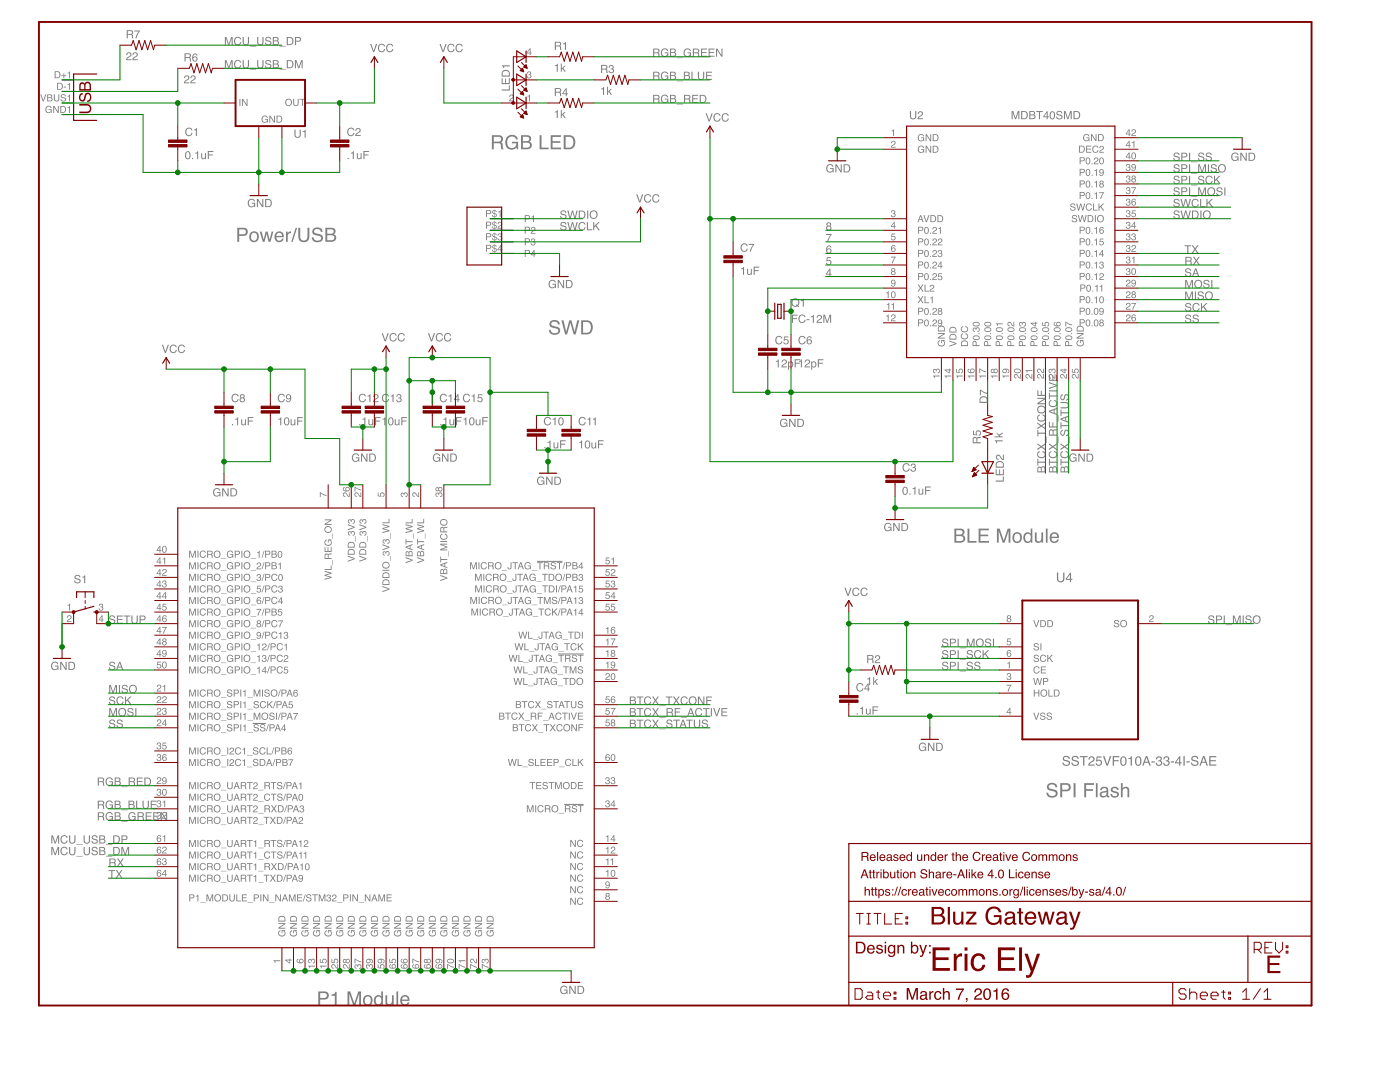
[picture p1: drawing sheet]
<svg xmlns="http://www.w3.org/2000/svg" width="279mm" height="216mm" viewBox="0 0 279 216" stroke-linecap="round" stroke-linejoin="round" font-family="sans-serif">
<g fill="#808080">
<path d="M177.9 26.1l.5-.3v1.4h-.2v-1h-.3z"/>
<path d="M178 28.2a.47 .47 0 0 1 .7 .2 .47 .47 0 0 1-.4 .6l-.3 .3h.7v.2h-.9l.2-.5a.53 .53 0 0 0 .5-.7h-.4l-.1 .3h-.2z"/>
<path d="M177.8 51.2h1l-.6 1.4h-.2l.1-.3 .5-.9h-.8z"/>
<path d="M178 46.6h.7v.2h-.6l-.1 .3a.47 .47 0 0 1 .7 .3 .47 .47 0 0 1-.3 .6 .47 .47 0 0 1-.6-.4h.2a.3 .3 0 0 0 .4 .1 .3 .3 0 0 0 .1-.4 .3 .3 0 0 0-.5 0h-.1z"/>
<path d="M178 42a.39 .39 0 0 1 .6 0 .39 .39 0 0 1-.1 .6 .46 .46 0 0 1-.1 .8 .46 .46 0 0 1-.6-.5h.2a.27 .27 0 0 0 .4 .3 .27 .27 0 0 0 0-.5h-.2v-.2a.22 .22 0 0 0 .3-.1 .22 .22 0 0 0-.2-.3l-.5 .3z"/>
<path d="M54.6 191.6h1.3v.2h-.9v.3h-.2z"/>
<path d="M82.4 98.3a.8 .8 0 0 1 1 .6l.1 .1v-.8h.1v1l-.4-.2a.53 .53 0 0 0-.7-.5v.3l.3 .2v.1l-.5-.2z"/>
<path d="M80.1 98.4l.2-.1 .3 .2a.46 .46 0 0 1 .8 .1 .46 .46 0 0 1-.5 .6v-.2a.27 .27 0 0 0 .3-.4 .27 .27 0 0 0-.5 0v.2h-.1a.22 .22 0 0 0-.2-.3 .22 .22 0 0 0-.3 .2l.3 .5-.4-.3z"/>
<path d="M75.4 98.3h.1v.6h.4a.47 .47 0 0 1 .2-.6 .47 .47 0 0 1 .7 .3 .47 .47 0 0 1-.4 .6v-.2a.3 .3 0 0 0 .1-.4 .3 .3 0 0 0-.5-.1 .3 .3 0 0 0 .1 .5v.1l-.7-.1z"/>
<path d="M63.8 98.2l1.4 .6v.2l-1.2-.6v.8h-.2z"/>
<path d="M37.8 178.5h.6a.4 .4 0 0 1 .4 .4 .4 .4 0 0 1-.4 .4h-.4v.6h-.2zM38 178.6v.5h.3a.25 .25 0 0 0 .3-.2 .25 .25 0 0 0-.3-.3zM39.1 178.8l.5-.3v1.4h-.2v-1h-.3zM40 180l1.1 .1zM41.2 178.5h.3l.4 1.1 .4-1.1h.2v1.4h-.1v-1.2l-.4 1.2h-.2l-.4-1.2v1.2h-.2zM42.8 179.2a.72 .72 0 0 1 1.4 0 .72 .72 0 0 1-1.4 0zM42.9 179.1a.55 .55 0 0 0 1.1 0 .55 .55 0 0 0-1.1 0zM44.5 178.6v1.1h.4a.55 .55 0 0 0 .4-.5 .55 .55 0 0 0-.4-.6zM44.4 178.5h.5a.71 .71 0 0 1 .6 .7 .71 .71 0 0 1-.6 .7h-.5zM45.8 178.5h.2v.8a.36 .36 0 0 0 .3 .4 .36 .36 0 0 0 .4-.4v-.8h.2a1.48 1.48 0 0 1-.2 1.3l-.4 .1-.4-.1a1.49 1.49 0 0 1-.1-1.3zM47.2 178.5h.2v1.2h.7v.2h-.9zM48.3 178.5h1v.1h-.9v.5h.8v.1h-.8v.5h.9v.2h-1zM49.4 180l1.1 .1zM50.6 178.5h.7a.4 .4 0 0 1 .4 .4 .4 .4 0 0 1-.4 .4h-.5v.6h-.2zM50.8 178.6v.5h.4a.25 .25 0 0 0 .3-.2 .25 .25 0 0 0-.3-.3zM52 178.5h.2v1.4h-.2zM52.5 178.5h.2l.7 1.1v-1.1h.2v1.4h-.2l-.8-1.2v1.2h-.1zM53.7 180l1.1 .1zM55 178.5h.2l.7 1.1v-1.1h.2v1.4h-.2l-.8-1.2v1.2h-.1zM56.9 178.7l-.3 .6h.5zM56.8 178.5h.2l.5 1.4h-.2l-.2-.5h-.5l-.2 .5h-.2zM57.7 178.5h.2l.4 1.1 .4-1.1h.3v1.4h-.2v-1.2l-.4 1.2h-.2l-.4-1.2v1.2h-.1zM59.3 178.5h1v.1h-.8v.5h.8v.1h-.8v.5h.8v.2h-1zM60.9 178.5h.1l-.4 1.4h-.2zM61.2 178.5l.4-.1a.45 .45 0 0 1 .5 .5h-.1a.32 .32 0 0 0-.4-.3 .32 .32 0 0 0-.3 .3l.1 .1a.55 .55 0 0 1 .6 .2 .55 .55 0 0 1 0 .6h-.7l-.2-.4h.1a.37 .37 0 0 0 .4 .3 .37 .37 0 0 0 .4-.3l-.1-.1a.58 .58 0 0 1-.6-.1 .58 .58 0 0 1-.1-.7zM62.3 178.5h1.1v.1h-.4v1.3h-.2v-1.3h-.5zM63.6 178.5h.3l.4 1.1 .4-1.1h.2v1.4h-.1v-1.2l-.4 1.2h-.2l-.4-1.2v1.2h-.2zM65.3 178.6a.39 .39 0 0 1 .6-.1 .39 .39 0 0 1 0 .6 .46 .46 0 0 1-.1 .8 .46 .46 0 0 1-.7-.5h.2a.27 .27 0 0 0 .4 .3 .27 .27 0 0 0 0-.5h-.2v-.1a.22 .22 0 0 0 .3-.2 .22 .22 0 0 0-.2-.2l-.4 .2zM66.4 178.6a.47 .47 0 0 1 .8 .2 .47 .47 0 0 1-.5 .6l-.3 .3h.8v.2h-1l.2-.5a.53 .53 0 0 0 .5-.7h-.3l-.2 .3h-.1zM67.2 180l1.1 .1zM68.5 178.5h.6a.4 .4 0 0 1 .4 .4 .4 .4 0 0 1-.4 .4h-.4v.6h-.2zM68.7 178.6v.5h.4a.25 .25 0 0 0 .2-.2 .25 .25 0 0 0-.2-.3zM69.8 178.5h.2v1.4h-.2zM70.3 178.5h.2l.7 1.1v-1.1h.2v1.4h-.2l-.7-1.2v1.2h-.2zM71.6 180l1.1 .1zM72.8 178.5h.2l.7 1.1v-1.1h.2v1.4h-.2l-.7-1.2v1.2h-.2zM74.7 178.7l-.2 .6h.4zM74.6 178.5h.2l.5 1.4h-.2l-.1-.5h-.6l-.1 .5h-.2zM75.5 178.5h.3l.4 1.1 .4-1.1h.2v1.4h-.1v-1.2l-.4 1.2h-.2l-.4-1.2v1.2h-.2zM77.2 178.5h1v.1h-.9v.5h.8v.1h-.8v.5h.9v.2h-1z"/>
<path d="M201.9 22.2h.3l.5 1.3 .4-1.3h.3v1.6h-.2v-1.4l-.4 1.4h-.2l-.5-1.4v1.4h-.2zM204 22.3v1.3h.4a.64 .64 0 0 0 .5-.6 .64 .64 0 0 0-.5-.7zM203.8 22.2h.6a.82 .82 0 0 1 .7 .8 .82 .82 0 0 1-.7 .8h-.6zM205.6 22.3v.5h.4a.26 .26 0 0 0 .4-.2 .26 .26 0 0 0-.4-.3zM205.6 23v.6l.8-.1-.1-.4zM205.4 22.2h.7a.4 .4 0 0 1 .5 .2 .4 .4 0 0 1-.2 .5 .46 .46 0 0 1 .2 .6 .46 .46 0 0 1-.5 .3h-.7zM206.8 22.2h1.3v.2h-.5v1.4h-.3v-1.4h-.5zM208.9 22.5l-.5 .7h.5zM208.9 22.2h.2v1h.2v.2h-.2v.4h-.2v-.4h-.7v-.2zM209.6 22.4a.62 .62 0 0 1 .9 0 .62 .62 0 0 1 .1 .8 .57 .57 0 0 1-.7 .6 .57 .57 0 0 1-.4-.8zM209.9 22.4a.88 .88 0 0 0 .1 1.2 .77 .77 0 0 0 0-1.2zM211 22.3a.64 .64 0 0 1 1 .3h-.2a.38 .38 0 0 0-.4-.3 .38 .38 0 0 0-.3 .4v.1a.7 .7 0 0 1 .9 .8 .7 .7 0 0 1-.7 .2 .7 .7 0 0 1-.5-.5h.2a.43 .43 0 0 0 .4 .3 .43 .43 0 0 0 .4-.3v-.1a.76 .76 0 0 1-.9-.8zM212.3 22.2h.4l.4 1.3 .5-1.3h.3v1.6h-.2v-1.4l-.5 1.4h-.2l-.5-1.4v1.4h-.2zM214.5 22.3v1.3h.4a.64 .64 0 0 0 .5-.6 .64 .64 0 0 0-.6-.7zM214.2 22.2h.7a.82 .82 0 0 1 .7 .8 .82 .82 0 0 1-.7 .8h-.7z"/>
<path d="M158 62.8h1.2v.2h-.9v.5h.8v.2h-.8v.7h-.3zM159.5 63a.7 .7 0 0 1 .7-.2 .7 .7 0 0 1 .6 .5h-.3a.55 .55 0 0 0-.7-.3 .55 .55 0 0 0-.2 .8 .5 .5 0 0 0 .5 .5 .5 .5 0 0 0 .5-.5h.2a.78 .78 0 0 1-1.1 .6 .78 .78 0 0 1-.3-1.2zM161 63.7h.5v.2h-.5zM161.8 63.1l.6-.3v1.6h-.2v-1.1h-.4zM163.2 62.9a.55 .55 0 0 1 .8 .3 .55 .55 0 0 1-.5 .7l-.3 .3h.8v.2h-1l.1-.5 .4-.2a.33 .33 0 0 0 .4-.4 .33 .33 0 0 0-.4-.3 .33 .33 0 0 0-.3 .4h-.2zM164.3 62.8h.3l.5 1.4 .5-1.4h.3v1.6h-.2v-1.4l-.5 1.4h-.2l-.5-1.4v1.4h-.2z"/>
<path d="M154.8 72l.6-.3v1.6h-.2v-1.1h-.4zM156.2 71.8a.55 .55 0 0 1 .8 .3 .55 .55 0 0 1-.5 .7l-.3 .3h.8v.2h-1.1l.2-.5 .4-.2a.33 .33 0 0 0 .3-.4 .33 .33 0 0 0-.3-.3 .33 .33 0 0 0-.3 .4h-.2zM157.6 72.3a.4 .4 0 0 0-.2 .6 .4 .4 0 0 0 .7 0l-.1-.6zM157.3 72.1h.2v.2a.56 .56 0 0 1 .8 .4 .56 .56 0 0 1-.8 .5v.6h-.2zM158.6 71.7h1.1v.2h-.9v.5h.8v.2h-.8v.7h-.2z"/>
<path d="M159.5 72l.5-.3v1.6h-.2v-1.1h-.3zM160.8 71.8a.55 .55 0 0 1 .9 .3 .55 .55 0 0 1-.6 .7l-.3 .3h.9v.2h-1.1l.2-.5 .4-.2a.33 .33 0 0 0 .3-.4 .33 .33 0 0 0-.4-.3 .33 .33 0 0 0-.3 .4h-.2zM162.2 72.3a.4 .4 0 0 0-.1 .6 .4 .4 0 0 0 .6 0l-.1-.6zM161.9 72.1h.2v.2a.56 .56 0 0 1 .9 .4 .56 .56 0 0 1-.9 .5v.6h-.2zM163.2 71.7h1.1v.2h-.9v.5h.8v.2h-.8v.7h-.2z"/>
<path d="M37.1 30.3a.62 .62 0 0 1 .8 .1 .62 .62 0 0 1 .1 .8 .57 .57 0 0 1-.6 .6 .57 .57 0 0 1-.5-.8zM37.3 30.4a.88 .88 0 0 0 .2 1.2 .77 .77 0 0 0 0-1.3zM38.3 31.5h.2v.2h-.2zM39 30.5l.6-.3v1.5h-.3v-1.1h-.3zM40.2 30.6h.2v.8l.2 .2 .3-.2v-.8h.2v1.1h-.2v-.1a.41 .41 0 0 1-.4 .2 .41 .41 0 0 1-.3-.4zM41.5 30.1h1.1v.2h-.9v.5h.8v.2h-.8v.7h-.2z"/>
<path d="M180.3 97.3a.62 .62 0 0 1 .8 0 .62 .62 0 0 1 .1 .8 .57 .57 0 0 1-.7 .6 .57 .57 0 0 1-.4-.8zM180.5 97.3a.88 .88 0 0 0 .1 1.3 .77 .77 0 0 0 0-1.3zM181.5 98.5h.2v.2h-.2zM182.1 97.4l.6-.3v1.6h-.2v-1.1h-.4zM183.3 97.5h.2v.9l.2 .2 .3-.2 .1-.9h.2v1.2h-.2v-.2a.41 .41 0 0 1-.5 .2 .41 .41 0 0 1-.3-.4zM184.6 97.1h1.1v.2h-.9v.5h.8v.2h-.8v.7h-.2z"/>
<path d="M49.7 39.9a.72 .72 0 0 1 1.2 .3h-.2a.59 .59 0 0 0-.9-.2 .59 .59 0 0 0-.1 .9 .52 .52 0 0 0 .6 .3 .52 .52 0 0 0 .4-.6h-.5v-.1h.7v.8h-.1l-.1-.2a.79 .79 0 0 1-1.1 .1 .79 .79 0 0 1-.1-1.1zM51.3 39.7h.2l.8 1.3v-1.3h.3v1.6h-.3l-.8-1.3v1.3h-.2zM53.1 39.9v1.2h.4a.64 .64 0 0 0 .5-.6 .64 .64 0 0 0-.5-.6zM52.9 39.7h.7a.82 .82 0 0 1 .7 .8 .82 .82 0 0 1-.7 .8h-.7z"/>
<path d="M109.7 56.1a.72 .72 0 0 1 1.2 .3h-.2a.59 .59 0 0 0-.9-.3 .59 .59 0 0 0 0 .9 .52 .52 0 0 0 .5 .3 .52 .52 0 0 0 .5-.5h-.6v-.2h.8v.9h-.2v-.2a.79 .79 0 0 1-1.1 0 .79 .79 0 0 1-.1-1.1zM111.3 55.9h.3l.8 1.3v-1.3h.2v1.6h-.3l-.8-1.3v1.3h-.2zM113.2 56.1v1.2h.4a.64 .64 0 0 0 .5-.6 .64 .64 0 0 0-.5-.6zM112.9 55.9h.7a.82 .82 0 0 1 .7 .8 .82 .82 0 0 1-.7 .8h-.7z"/>
<path d="M155.9 83.8a.72 .72 0 0 1 1.2 .3h-.2a.59 .59 0 0 0-.9-.2 .59 .59 0 0 0-.1 .8 .52 .52 0 0 0 .6 .3 .52 .52 0 0 0 .4-.5h-.5v-.2h.7v.9h-.1l-.1-.2a.79 .79 0 0 1-1.1 0 .79 .79 0 0 1 0-1.1zM157.5 83.6h.2l.9 1.3v-1.3h.2v1.6h-.3l-.8-1.3v1.3h-.2zM159.3 83.8v1.2h.4a.64 .64 0 0 0 .5-.6 .64 .64 0 0 0-.5-.6zM159.1 83.6h.7a.82 .82 0 0 1 .7 .8 .82 .82 0 0 1-.7 .8h-.7z"/>
<path d="M165.1 33a.72 .72 0 0 1 1.2 .3h-.2a.59 .59 0 0 0-.8-.2 .59 .59 0 0 0-.1 .8 .52 .52 0 0 0 .6 .3 .52 .52 0 0 0 .4-.5h-.5v-.2h.7v.9h-.2v-.2a.79 .79 0 0 1-1.1 0 .79 .79 0 0 1-.1-1.1zM166.7 32.8h.3l.8 1.3v-1.3h.2v1.6h-.2l-.9-1.3v1.3h-.2zM168.6 33v1.2h.4a.64 .64 0 0 0 .5-.6 .64 .64 0 0 0-.5-.6zM168.4 32.8h.6a.82 .82 0 0 1 .7 .8 .82 .82 0 0 1-.7 .8h-.6z"/>
<path d="M213.6 90.7a.72 .72 0 0 1 1.2 .3h-.2a.59 .59 0 0 0-.8-.2 .59 .59 0 0 0-.1 .9 .52 .52 0 0 0 .6 .3 .52 .52 0 0 0 .4-.6h-.6v-.1h.8v.8h-.2v-.2a.79 .79 0 0 1-1.1 .1 .79 .79 0 0 1-.1-1.1zM215.2 90.5h.3l.8 1.3v-1.3h.2v1.6h-.3l-.8-1.3v1.3h-.2zM217.1 90.7v1.2h.4a.64 .64 0 0 0 .5-.6 .64 .64 0 0 0-.5-.6zM216.8 90.5h.7a.82 .82 0 0 1 .7 .8 .82 .82 0 0 1-.7 .8h-.7z"/>
<path d="M73.9 8.8h.2l.5 1.4 .4-1.4h.3l-.6 1.6h-.2zM75.6 9a.7 .7 0 0 1 .7-.3 .7 .7 0 0 1 .5 .6h-.2a.55 .55 0 0 0-.7-.3 .55 .55 0 0 0-.2 .8 .5 .5 0 0 0 .4 .4 .5 .5 0 0 0 .5-.4h.3a.78 .78 0 0 1-1.1 .5 .78 .78 0 0 1-.3-1.2zM77.2 9a.7 .7 0 0 1 .7-.3 .7 .7 0 0 1 .6 .6h-.2a.55 .55 0 0 0-.8-.3 .55 .55 0 0 0-.2 .8 .5 .5 0 0 0 .5 .4 .5 .5 0 0 0 .5-.4h.2a.78 .78 0 0 1-1.1 .5 .78 .78 0 0 1-.3-1.2z"/>
<path d="M127 38.8h.2l.5 1.4 .4-1.4h.3l-.6 1.6h-.2zM128.7 39a.7 .7 0 0 1 .7-.3 .7 .7 0 0 1 .5 .6h-.2a.55 .55 0 0 0-.7-.3 .55 .55 0 0 0-.2 .8 .5 .5 0 0 0 .4 .5 .5 .5 0 0 0 .5-.5h.3a.78 .78 0 0 1-1.1 .6 .78 .78 0 0 1-.3-1.2zM130.3 39a.7 .7 0 0 1 .8-.3 .7 .7 0 0 1 .5 .6h-.2a.55 .55 0 0 0-.8-.3 .55 .55 0 0 0-.2 .8 .5 .5 0 0 0 .5 .5 .5 .5 0 0 0 .5-.5h.2a.78 .78 0 0 1-1.1 .6 .78 .78 0 0 1-.3-1.2z"/>
<path d="M176.7 104.5a.72 .72 0 0 1 1.2 .3h-.2a.59 .59 0 0 0-.9-.2 .59 .59 0 0 0-.1 .9 .52 .52 0 0 0 .6 .3 .52 .52 0 0 0 .4-.5h-.5v-.2h.7v.9h-.1l-.1-.2a.79 .79 0 0 1-1.1 0 .79 .79 0 0 1-.1-1.1zM178.3 104.4h.2l.8 1.3v-1.3h.2v1.6h-.2l-.8-1.3v1.3h-.2zM180.1 104.5v1.3h.4a.64 .64 0 0 0 .5-.6 .64 .64 0 0 0-.5-.7zM179.9 104.4h.7a.82 .82 0 0 1 .6 .8 .82 .82 0 0 1-.6 .8h-.7z"/>
<path d="M140.8 22.6h.3l.4 1.4 .5-1.4h.2l-.6 1.6h-.2zM142.6 22.8a.7 .7 0 0 1 .7-.2 .7 .7 0 0 1 .5 .5h-.2a.55 .55 0 0 0-.8-.3 .55 .55 0 0 0-.2 .8 .5 .5 0 0 0 .5 .5 .5 .5 0 0 0 .5-.5h.2a.78 .78 0 0 1-1.1 .6 .78 .78 0 0 1-.2-1.2zM144.2 22.8a.7 .7 0 0 1 .7-.2 .7 .7 0 0 1 .5 .5h-.2a.55 .55 0 0 0-.7-.3 .55 .55 0 0 0-.2 .8 .5 .5 0 0 0 .4 .5 .5 .5 0 0 0 .5-.5h.3a.78 .78 0 0 1-1.2 .6 .78 .78 0 0 1-.2-1.2z"/>
<path d="M245.9 30.7a.72 .72 0 0 1 1.3 .3h-.3a.59 .59 0 0 0-.8-.3 .59 .59 0 0 0-.1 .9 .52 .52 0 0 0 .6 .3 .52 .52 0 0 0 .4-.5h-.5v-.2h.7v.9h-.2v-.2a.79 .79 0 0 1-1.1 0 .79 .79 0 0 1-.1-1.1zM247.5 30.5h.3l.8 1.3v-1.3h.2v1.6h-.2l-.9-1.3v1.3h-.2zM249.4 30.7v1.2h.4a.64 .64 0 0 0 .5-.6 .64 .64 0 0 0-.5-.6zM249.2 30.5h.6a.82 .82 0 0 1 .7 .8 .82 .82 0 0 1-.7 .8h-.6z"/>
<path d="M69.4 31.5h.2v.2h-.2zM70 30.5l.6-.3v1.5h-.2v-1.1h-.4zM71.2 30.6h.2v.8l.2 .2 .3-.2 .1-.8h.2v1.1h-.2v-.1a.41 .41 0 0 1-.5 .2 .41 .41 0 0 1-.3-.4zM72.5 30.1h1.2v.2h-1v.5h.8v.2h-.8v.7h-.2z"/>
<path d="M147.9 53.6l.6-.3v1.5h-.2v-1.1h-.4zM149.1 53.7h.2v.8l.2 .2 .3-.2v-.8h.2v1.1h-.1v-.1a.41 .41 0 0 1-.5 .2 .41 .41 0 0 1-.3-.4zM150.4 53.2h1.1v.2h-.9v.5h.8v.2h-.8v.7h-.2z"/>
<path d="M171 142.3h.2v.3h-.2zM171.6 141.3l.6-.3v1.6h-.2v-1.1h-.4zM172.8 141.4h.2v.9l.2 .1 .3-.2 .1-.8h.2v1.2h-.2v-.2a.41 .41 0 0 1-.5 .2 .41 .41 0 0 1-.3-.4zM174.1 140.9h1.2v.2h-1v.5h.8v.2h-.8v.8h-.2z"/>
<path d="M173.1 135.4l.6-.3v1.6h-.2v-1.1h-.4zM174.3 135.1h.2v.9l.5-.5h.2l-.4 .4 .4 .8h-.2l-.4-.6-.1 .1v.5h-.2z"/>
<path d="M183.6 148.4a.72 .72 0 0 1 1.2 .3h-.2a.59 .59 0 0 0-.9-.2 .59 .59 0 0 0-.1 .9 .52 .52 0 0 0 .6 .3 .52 .52 0 0 0 .4-.5h-.5v-.2h.7v.8h-.1v-.2a.79 .79 0 0 1-1.1 .1 .79 .79 0 0 1-.1-1.1zM185.2 148.2h.2l.9 1.3v-1.3h.2v1.6h-.3l-.8-1.3v1.3h-.2zM187.1 148.4v1.3h.3a.64 .64 0 0 0 .6-.7 .64 .64 0 0 0-.6-.6zM186.8 148.2h.7a.82 .82 0 0 1 .7 .8 .82 .82 0 0 1-.7 .8h-.7z"/>
<path d="M168.5 117.3h.3l.4 1.4 .5-1.4h.2l-.5 1.6h-.3zM170.3 117.5a.7 .7 0 0 1 .7-.3 .7 .7 0 0 1 .5 .6h-.2a.55 .55 0 0 0-.8-.3 .55 .55 0 0 0-.2 .8 .5 .5 0 0 0 .5 .5 .5 .5 0 0 0 .5-.5h.2a.78 .78 0 0 1-1.1 .6 .78 .78 0 0 1-.2-1.2zM171.9 117.5a.7 .7 0 0 1 .7-.3 .7 .7 0 0 1 .5 .6h-.2a.55 .55 0 0 0-.7-.3 .55 .55 0 0 0-.2 .8 .5 .5 0 0 0 .4 .5 .5 .5 0 0 0 .5-.5h.3a.78 .78 0 0 1-1.1 .6 .78 .78 0 0 1-.3-1.2z"/>
<path d="M112 196.9a.72 .72 0 0 1 1.2 .3h-.2a.59 .59 0 0 0-.8-.2 .59 .59 0 0 0-.1 .9 .52 .52 0 0 0 .6 .3 .52 .52 0 0 0 .4-.6h-.5v-.1h.7v.8h-.2v-.2a.79 .79 0 0 1-1.1 .1 .79 .79 0 0 1-.1-1.1zM113.6 196.7h.3l.8 1.3v-1.3h.2v1.6h-.3l-.8-1.3v1.3h-.2zM115.5 196.9v1.2h.4a.64 .64 0 0 0 .5-.6 .64 .64 0 0 0-.5-.6zM115.3 196.7h.6a.82 .82 0 0 1 .7 .8 .82 .82 0 0 1-.7 .8h-.6z"/>
<path d="M32.3 68.8h.2l.5 1.4 .5-1.4h.2l-.6 1.6h-.2zM34 69a.7 .7 0 0 1 .7-.2 .7 .7 0 0 1 .6 .5h-.2a.55 .55 0 0 0-.8-.3 .55 .55 0 0 0-.2 .8 .5 .5 0 0 0 .5 .5 .5 .5 0 0 0 .5-.5h.2a.78 .78 0 0 1-1.1 .6 .78 .78 0 0 1-.3-1.2zM35.7 69a.7 .7 0 0 1 .7-.2 .7 .7 0 0 1 .5 .5h-.2a.55 .55 0 0 0-.8-.3 .55 .55 0 0 0-.2 .8 .5 .5 0 0 0 .5 .5 .5 .5 0 0 0 .5-.5h.2a.78 .78 0 0 1-1.1 .6 .78 .78 0 0 1-.2-1.2z"/>
<path d="M46.3 84.6h.2v.3h-.2zM46.9 83.6l.6-.3v1.6h-.2v-1.2h-.4zM48.1 83.7h.2v.8l.3 .2 .2-.2 .1-.8h.2v1.2h-.2v-.2a.41 .41 0 0 1-.5 .2 .41 .41 0 0 1-.3-.4zM49.4 83.2h1.2v.2h-.9v.5h.8v.2h-.8v.8h-.3z"/>
<path d="M42.7 97.6a.72 .72 0 0 1 1.3 .3h-.2a.59 .59 0 0 0-.9-.2 .59 .59 0 0 0-.1 .9 .52 .52 0 0 0 .6 .3 .52 .52 0 0 0 .4-.5h-.5v-.2h.7v.9h-.1l-.1-.3a.79 .79 0 0 1-1.1 .1 .79 .79 0 0 1-.1-1.1zM44.3 97.4h.3l.8 1.3v-1.3h.2v1.7h-.2l-.9-1.4v1.4h-.2zM46.2 97.6v1.3h.4a.64 .64 0 0 0 .5-.7 .64 .64 0 0 0-.5-.6zM46 97.4h.6a.82 .82 0 0 1 .7 .8 .82 .82 0 0 1-.7 .9h-.6z"/>
<path d="M55.6 83.6l.5-.3v1.6h-.2v-1.2h-.3zM56.8 83.4a.62 .62 0 0 1 .8 .1 .62 .62 0 0 1 .1 .8 .57 .57 0 0 1-.6 .6 .57 .57 0 0 1-.4-.8zM57.1 83.5a.88 .88 0 0 0 .1 1.2 .77 .77 0 0 0 0-1.3zM58 83.7h.2v.8l.2 .2 .3-.2v-.8h.2v1.2h-.1v-.2a.41 .41 0 0 1-.5 .2 .41 .41 0 0 1-.3-.4zM59.3 83.2h1.1v.2h-.9v.5h.8v.2h-.8v.8h-.2z"/>
<path d="M115.6 88.2l.6-.3v1.6h-.2v-1.2h-.4zM116.9 88a.62 .62 0 0 1 .8 .1 .62 .62 0 0 1 .1 .8 .57 .57 0 0 1-.7 .6 .57 .57 0 0 1-.4-.8zM117.1 88.1a.88 .88 0 0 0 .1 1.2 .77 .77 0 0 0 .1-1.2zM118 88.3h.2v.9l.3 .1 .2-.2 .1-.8h.2v1.2h-.2v-.2a.41 .41 0 0 1-.5 .2 .41 .41 0 0 1-.3-.4zM119.3 87.8h1.2v.2h-.9v.5h.8v.2h-.8v.8h-.3z"/>
<path d="M108.6 89.2h.3v.3h-.3zM109.3 88.2l.6-.3v1.6h-.2v-1.2h-.4zM110.5 88.3h.2v.9l.2 .1 .3-.2v-.8h.2v1.2h-.2v-.2a.41 .41 0 0 1-.4 .2 .41 .41 0 0 1-.3-.4zM111.8 87.8h1.1v.2h-.9v.5h.8v.2h-.8v.8h-.2z"/>
<path d="M71.7 84.6h.2v.3h-.2zM72.3 83.6l.6-.3v1.6h-.2v-1.2h-.4zM73.5 83.7h.2v.8l.3 .2 .2-.2 .1-.8h.2v1.2h-.2v-.2a.41 .41 0 0 1-.5 .2 .41 .41 0 0 1-.3-.4zM74.8 83.2h1.2v.2h-.9v.5h.8v.2h-.8v.8h-.3z"/>
<path d="M76.3 83.6l.6-.3v1.6h-.2v-1.2h-.4zM77.6 83.4a.62 .62 0 0 1 .8 .1 .62 .62 0 0 1 .1 .8 .57 .57 0 0 1-.6 .6 .57 .57 0 0 1-.5-.8zM77.8 83.5a.88 .88 0 0 0 .2 1.2 .77 .77 0 0 0 0-1.3zM78.8 83.7h.2v.8l.2 .2 .3-.2v-.8h.2v1.2h-.2v-.2a.41 .41 0 0 1-.4 .2 .41 .41 0 0 1-.3-.4zM80.1 83.2h1.1v.2h-.9v.5h.8v.2h-.8v.8h-.2z"/>
<path d="M87.9 84.6h.2v.3h-.2zM88.5 83.6l.6-.3v1.6h-.2v-1.2h-.4zM89.7 83.7h.2v.8l.2 .2 .3-.2v-.8h.2v1.2h-.1v-.2a.41 .41 0 0 1-.5 .2 .41 .41 0 0 1-.3-.4zM91 83.2h1.1v.2h-.9v.5h.8v.2h-.8v.8h-.2z"/>
<path d="M92.5 83.6l.6-.3v1.6h-.2v-1.2h-.4zM93.8 83.4a.62 .62 0 0 1 .8 .1 .62 .62 0 0 1 .1 .8 .57 .57 0 0 1-.7 .6 .57 .57 0 0 1-.4-.8zM94 83.5a.88 .88 0 0 0 .1 1.2 .77 .77 0 0 0 .1-1.3zM94.9 83.7h.2v.8l.3 .2 .3-.2v-.8h.2v1.2h-.2v-.2a.41 .41 0 0 1-.5 .2 .41 .41 0 0 1-.3-.4zM96.2 83.2h1.2v.2h-.9v.5h.8v.2h-.8v.8h-.3z"/>
<path d="M76.2 66.5h.2l.5 1.4 .4-1.4h.3l-.6 1.6h-.2zM77.9 66.7a.7 .7 0 0 1 .7-.3 .7 .7 0 0 1 .5 .6h-.2a.55 .55 0 0 0-.7-.3 .55 .55 0 0 0-.2 .8 .5 .5 0 0 0 .4 .5 .5 .5 0 0 0 .6-.5h.2a.78 .78 0 0 1-1.1 .6 .78 .78 0 0 1-.3-1.2zM79.5 66.7a.7 .7 0 0 1 .8-.3 .7 .7 0 0 1 .5 .6h-.2a.55 .55 0 0 0-.8-.3 .55 .55 0 0 0-.2 .8 .5 .5 0 0 0 .5 .5 .5 .5 0 0 0 .5-.5h.2a.78 .78 0 0 1-1.1 .6 .78 .78 0 0 1-.3-1.2z"/>
<path d="M85.4 66.5h.3l.4 1.4 .5-1.4h.2l-.6 1.6h-.2zM87.2 66.7a.7 .7 0 0 1 .7-.3 .7 .7 0 0 1 .5 .6h-.2a.55 .55 0 0 0-.8-.3 .55 .55 0 0 0-.2 .8 .5 .5 0 0 0 .5 .5 .5 .5 0 0 0 .5-.5h.2a.78 .78 0 0 1-1.1 .6 .78 .78 0 0 1-.3-1.2zM88.8 66.7a.7 .7 0 0 1 .7-.3 .7 .7 0 0 1 .5 .6h-.2a.55 .55 0 0 0-.8-.3 .55 .55 0 0 0-.2 .8 .5 .5 0 0 0 .5 .5 .5 .5 0 0 0 .5-.5h.2a.78 .78 0 0 1-1.1 .6 .78 .78 0 0 1-.2-1.2z"/>
<path d="M107.4 95.3a.72 .72 0 0 1 1.2 .3h-.2a.59 .59 0 0 0-.9-.2 .59 .59 0 0 0-.1 .9 .52 .52 0 0 0 .6 .3 .52 .52 0 0 0 .4-.5h-.5v-.2h.7v.8h-.1v-.2a.79 .79 0 0 1-1.1 .1 .79 .79 0 0 1-.1-1.1zM109 95.1h.2l.9 1.3v-1.3h.2v1.6h-.3l-.8-1.3v1.3h-.2zM110.9 95.3v1.3h.3a.64 .64 0 0 0 .6-.7 .64 .64 0 0 0-.6-.6zM110.6 95.1h.7a.82 .82 0 0 1 .7 .8 .82 .82 0 0 1-.7 .8h-.7z"/>
<path d="M86.6 90.7a.72 .72 0 0 1 1.2 .3h-.2a.59 .59 0 0 0-.8-.2 .59 .59 0 0 0-.1 .9 .52 .52 0 0 0 .6 .3 .52 .52 0 0 0 .4-.6h-.5v-.1h.7v.8h-.2v-.2a.79 .79 0 0 1-1.1 .1 .79 .79 0 0 1-.1-1.1zM88.2 90.5h.3l.8 1.3v-1.3h.2v1.6h-.2l-.9-1.3v1.3h-.2zM90.1 90.7v1.2h.4a.64 .64 0 0 0 .5-.6 .64 .64 0 0 0-.5-.6zM89.9 90.5h.6a.82 .82 0 0 1 .7 .8 .82 .82 0 0 1-.7 .8h-.6z"/>
<path d="M70.4 90.7a.72 .72 0 0 1 1.3 .3h-.2a.59 .59 0 0 0-.9-.2 .59 .59 0 0 0-.1 .9 .52 .52 0 0 0 .6 .3 .52 .52 0 0 0 .4-.6h-.5v-.1h.7v.8h-.1l-.1-.2a.79 .79 0 0 1-1.1 .1 .79 .79 0 0 1-.1-1.1zM72 90.5h.3l.8 1.3v-1.3h.2v1.6h-.2l-.8-1.3v1.3h-.3zM73.9 90.7v1.2h.4a.64 .64 0 0 0 .5-.6 .64 .64 0 0 0-.5-.6zM73.7 90.5h.6a.82 .82 0 0 1 .7 .8 .82 .82 0 0 1-.7 .8h-.6z"/>
<path d="M87.7 8.8h.3l.4 1.4 .5-1.4h.2l-.6 1.6h-.2zM89.5 9a.7 .7 0 0 1 .7-.3 .7 .7 0 0 1 .5 .6h-.2a.55 .55 0 0 0-.8-.3 .55 .55 0 0 0-.2 .8 .5 .5 0 0 0 .5 .4 .5 .5 0 0 0 .5-.4h.2a.78 .78 0 0 1-1.1 .5 .78 .78 0 0 1-.2-1.2zM91.1 9a.7 .7 0 0 1 .7-.3 .7 .7 0 0 1 .5 .6h-.2a.55 .55 0 0 0-.8-.3 .55 .55 0 0 0-.2 .8 .5 .5 0 0 0 .5 .4 .5 .5 0 0 0 .5-.4h.2a.78 .78 0 0 1-1.1 .5 .78 .78 0 0 1-.2-1.2z"/>
<path d="M110.7 13l.6-.3v1.6h-.2v-1.1h-.4zM111.9 12.7h.2v.9l.5-.5h.3l-.5 .5 .5 .7h-.3l-.3-.6-.2 .2v.4h-.2z"/>
<path d="M120 17.7l.6-.3v1.5h-.3v-1.1h-.3zM121.2 17.3h.1v1l.6-.5h.2l-.4 .4 .4 .7h-.2l-.4-.6-.2 .2v.4h-.1z"/>
<path d="M110.7 22.3l.6-.3v1.6h-.2v-1.2h-.4zM111.9 21.9h.2v1l.5-.5h.3l-.5 .4 .5 .8h-.3l-.3-.6-.2 .1v.5h-.2z"/>
<path d="M212.3 151a.75 .75 0 0 1 1.2 .4h-.2a.44 .44 0 0 0-.5-.4 .44 .44 0 0 0-.4 .5l.1 .1a.99 .99 0 0 1 1.1 .6 .78 .78 0 0 1-.8 .6 .78 .78 0 0 1-.8-.6h.3a.5 .5 0 0 0 .5 .4 .5 .5 0 0 0 .5-.5l-.4-.2a.59 .59 0 0 1-.7-.2 .59 .59 0 0 1 .1-.7zM214.1 151a.75 .75 0 0 1 1.2 .4h-.3a.44 .44 0 0 0-.4-.4 .44 .44 0 0 0-.4 .5v.1a.99 .99 0 0 1 1.1 .6 .78 .78 0 0 1-.8 .6 .78 .78 0 0 1-.7-.6h.3a.5 .5 0 0 0 .5 .4 .5 .5 0 0 0 .5-.5l-.4-.2a.59 .59 0 0 1-.7-.2 .59 .59 0 0 1 .1-.7zM215.5 150.9h1.6v.2h-.7v1.7h-.2v-1.7h-.7zM217.4 151a.61 .61 0 0 1 1 .2 .61 .61 0 0 1-.4 .9l-.6 .5h1.1v.2h-1.3a1.29 1.29 0 0 1 .9-1.1l.1-.1a.38 .38 0 0 0-.4-.5 .38 .38 0 0 0-.3 .5h-.3zM218.9 150.9h.9v.3h-.8v.5a.65 .65 0 0 1 .9 .3 .65 .65 0 0 1-.4 .9 .65 .65 0 0 1-.8-.6h.2a.41 .41 0 0 0 .6 .2 .41 .41 0 0 0 .1-.6 .41 .41 0 0 0-.7 .1l-.2-.1zM220.1 150.9h.3l.6 1.6 .5-1.6h.3l-.7 1.9h-.3zM222.1 150.9h1.3v.2h-1.1v.6h1v.2h-1v.9h-.2zM223.8 151.1a.67 .67 0 0 1 .8 0 .67 .67 0 0 1 .2 .7 .68 .68 0 0 1-.2 .9 .68 .68 0 0 1-.9-.2l-.1-.8zM224 151.2a.98 .98 0 0 0 .2 1.4 .91 .91 0 0 0 0-1.5zM225.2 151.3l.7-.4v1.9h-.3v-1.3h-.4zM226.7 151.1a.67 .67 0 0 1 .9 0 .67 .67 0 0 1 .2 .7 .68 .68 0 0 1-.3 .9 .68 .68 0 0 1-.8-.2l-.2-.8zM227 151.2a.98 .98 0 0 0 .2 1.4 .91 .91 0 0 0 0-1.5zM228.8 151.1l-.3 .9h.6zM228.7 150.9h.3l.7 1.9h-.3l-.2-.6h-.8l-.2 .6h-.2zM229.8 151.9h.7v.3h-.7zM230.9 151a.53 .53 0 0 1 .8 0 .53 .53 0 0 1-.1 .8 .62 .62 0 0 1-.1 1 .62 .62 0 0 1-.9-.6h.3a.38 .38 0 0 0 .5 .4 .38 .38 0 0 0 0-.7h-.2v-.2a.31 .31 0 0 0 .4-.2 .31 .31 0 0 0-.3-.4l-.3 .2-.1 .2h-.2zM232.4 151a.53 .53 0 0 1 .8 0 .53 .53 0 0 1-.1 .8 .62 .62 0 0 1-.1 1 .62 .62 0 0 1-.9-.6h.3a.38 .38 0 0 0 .5 .4 .38 .38 0 0 0 0-.7h-.3l.1-.2a.31 .31 0 0 0 .4-.2 .31 .31 0 0 0-.3-.4l-.3 .2-.1 .2h-.2zM233.7 151.9h.6v.3h-.6zM235.3 151.3l-.6 .8h.6zM235.4 150.9h.2v1.2h.2v.2h-.2v.5h-.3v-.5h-.8v-.2zM236.2 150.9h.2v1.9h-.2zM236.8 151.9h.6v.3h-.6zM237.9 151a.75 .75 0 0 1 1.2 .4h-.2a.44 .44 0 0 0-.5-.4 .44 .44 0 0 0-.4 .5l.1 .1a.99 .99 0 0 1 1.1 .6 .78 .78 0 0 1-.8 .6 .78 .78 0 0 1-.7-.6h.2a.5 .5 0 0 0 .5 .4 .5 .5 0 0 0 .5-.5l-.4-.2a.59 .59 0 0 1-.7-.2 .59 .59 0 0 1 .1-.7zM240.2 151.1l-.3 .9h.6zM240.1 150.9h.3l.7 1.9h-.3l-.2-.6h-.8l-.2 .6h-.2zM241.3 150.9h1.4v.2h-1.1v.6h1v.2h-1v.6h1.1v.3h-1.4z"/>
<path d="M25.4 10.5a.55 .55 0 0 1 .8 .3 .55 .55 0 0 1-.5 .7l-.3 .3h.8v.2h-1l.1-.5 .4-.2a.33 .33 0 0 0 .4-.4 .33 .33 0 0 0-.4-.3 .33 .33 0 0 0-.3 .4h-.2zM26.6 10.5a.55 .55 0 0 1 .9 .3 .55 .55 0 0 1-.6 .7l-.3 .3h.9v.2h-1.1l.2-.5 .4-.2a.33 .33 0 0 0 .3-.4 .33 .33 0 0 0-.4-.3 .33 .33 0 0 0-.2 .4h-.2z"/>
<path d="M36.9 15.1a.55 .55 0 0 1 .9 .3 .55 .55 0 0 1-.6 .7l-.3 .3h.9v.2h-1.1l.2-.5 .4-.2a.33 .33 0 0 0 .3-.4 .33 .33 0 0 0-.4-.3 .33 .33 0 0 0-.3 .4h-.2zM38.2 15.1a.55 .55 0 0 1 .8 .3 .55 .55 0 0 1-.5 .7l-.3 .3h.8v.2h-1l.2-.5 .3-.2a.33 .33 0 0 0 .4-.4 .33 .33 0 0 0-.4-.3 .33 .33 0 0 0-.3 .4h-.2z"/>
<path d="M198.5 87.9h1.6v.2h-1.1v.3h-.2zM198.9 86.3l.5 .5 .7-.5v.2l-.6 .4 .2 .2h.4v.2h-1.6v-.2h.9l-.5-.5z"/>
<path d="M10.4 132.2a.72 .72 0 0 1 1.2 .4h-.2a.59 .59 0 0 0-.8-.3 .59 .59 0 0 0-.1 .9 .52 .52 0 0 0 .6 .3 .52 .52 0 0 0 .4-.5h-.5v-.2h.7v.9h-.2v-.2a.79 .79 0 0 1-1.1 0 .79 .79 0 0 1-.1-1.1zM12 132.1h.3l.8 1.3v-1.3h.2v1.6h-.2l-.9-1.3v1.3h-.2zM13.9 132.2v1.3h.4a.64 .64 0 0 0 .5-.6 .64 .64 0 0 0-.5-.7zM13.7 132.1h.6a.82 .82 0 0 1 .7 .8 .82 .82 0 0 1-.7 .8h-.6z"/>
<path d="M63.5 197.8h1.3a.81 .81 0 0 1 .8 .8 .81 .81 0 0 1-.8 .9h-.9v1.1h-.4zM63.9 198.2v.9h.8a.49 .49 0 0 0 .5-.5 .49 .49 0 0 0-.5-.4zM66.2 198.4l.5-.1 .2-.4h.3v2.7h-.4v-1.9h-.6zM69.3 197.8h.6l.8 2.4 .8-2.4h.5v2.8h-.3v-2.3l-.8 2.3h-.4l-.8-2.3v2.3h-.4zM73 198.9a.77 .77 0 0 0-.2 1 .77 .77 0 0 0 .9 .4 .88 .88 0 0 0-.3-1.5zM72.7 198.8a1.02 1.02 0 0 1 1.4 0 1.02 1.02 0 0 1 .1 1.4 .98 .98 0 0 1-1.3 .4 .98 .98 0 0 1-.4-1.3zM75.1 199.1a.75 .75 0 0 0-.1 .9 .75 .75 0 0 0 .8 .3 .81 .81 0 0 0 .3-.9 .81 .81 0 0 0-.7-.5zM75 198.7l.7-.1 .4 .3v-1.1h.3v2.8h-.3v-.2a.84 .84 0 0 1-1 .2 .84 .84 0 0 1-.5-.9l.1-.6zM76.9 198.6h.4v1.4a.51 .51 0 0 0 .7 .3 .51 .51 0 0 0 .2-.7v-1h.4v2h-.4v-.3a.71 .71 0 0 1-.8 .4 .71 .71 0 0 1-.5-.7zM79.1 197.8h.4v2.8h-.4zM80.1 198.9a.94 .94 0 0 1 1.2-.2 .94 .94 0 0 1 .4 1h-1.5a.58 .58 0 0 0 .5 .7 .58 .58 0 0 0 .7-.4h.3a.97 .97 0 0 1-1.3 .7 .97 .97 0 0 1-.5-1.4zM80.4 199l-.2 .5h1.2a.56 .56 0 0 0-.4-.6 .56 .56 0 0 0-.6 .1z"/>
<path d="M47.4 45.4h1.2a.81 .81 0 0 1 .9 .9 .81 .81 0 0 1-.9 .8h-.9v1.2h-.3zM47.7 45.8v.9h.8a.49 .49 0 0 0 .6-.4 .49 .49 0 0 0-.6-.5zM50.4 46.6a.77 .77 0 0 0-.3 1 .77 .77 0 0 0 1 .3 .88 .88 0 0 0-.4-1.5zM50 46.5a1.02 1.02 0 0 1 1.4-.1 1.02 1.02 0 0 1 .1 1.4 .98 .98 0 0 1-1.2 .4 .98 .98 0 0 1-.5-1.2zM51.8 46.2h.4l.4 1.6 .4-1.6h.4l.4 1.6 .4-1.6h.4l-.6 2.1h-.4l-.4-1.6-.4 1.6h-.4zM55 46.5a.94 .94 0 0 1 1.2-.2 .94 .94 0 0 1 .4 1h-1.5a.58 .58 0 0 0 .5 .7 .58 .58 0 0 0 .7-.4h.3a.97 .97 0 0 1-1.2 .7 .97 .97 0 0 1-.6-1.3zM55.3 46.6l-.1 .5h1.1a.56 .56 0 0 0-.3-.6 .56 .56 0 0 0-.7 .1zM57.1 46.2h.3v.4l.4-.4h.3l-.1 .3a.53 .53 0 0 0-.6 .6v1.2h-.3zM59 45.4h.3l-.9 2.9h-.3zM59.5 45.4h.4v1.8a.73 .73 0 0 0 .7 .8 .73 .73 0 0 0 .8-.8v-1.8h.3v1.6a1.12 1.12 0 0 1-1.1 1.3 1.12 1.12 0 0 1-1.1-1.3zM62.6 45.6a1.1 1.1 0 0 1 1.8 .7h-.4a.65 .65 0 0 0-.7-.6 .65 .65 0 0 0-.6 .7l.3 .1a1.43 1.43 0 0 1 1.5 1 1.14 1.14 0 0 1-1.2 .8 1.14 1.14 0 0 1-1.1-.9h.4a.79 .79 0 0 0 .7 .6 .79 .79 0 0 0 .8-.5l-.3-.4a1.99 1.99 0 0 1-1.5-.6v-.5zM65.3 45.8v.8h.7a.46 .46 0 0 0 .6-.4 .46 .46 0 0 0-.6-.4zM65.3 46.9v1h.8a.51 .51 0 0 0 .6-.5 .51 .51 0 0 0-.6-.5zM64.9 45.4h1.2a.69 .69 0 0 1 .8 .5 .69 .69 0 0 1-.3 .8 .79 .79 0 0 1 .5 1 .79 .79 0 0 1-1 .6h-1.2z"/>
<path d="M190.8 105.8v.9h.7a.46 .46 0 0 0 .6-.5 .46 .46 0 0 0-.6-.4zM190.8 107v1h.9a.51 .51 0 0 0 .6-.6 .51 .51 0 0 0-.7-.4zM190.5 105.5h1.2a.69 .69 0 0 1 .8 .4 .69 .69 0 0 1-.4 .9 .79 .79 0 0 1 .5 .9 .79 .79 0 0 1-.9 .6h-1.2zM193.1 105.5h.4v2.5h1.4v.3h-1.8zM195.3 105.5h2v.3h-1.6v.9h1.5v.3h-1.5v1h1.7v.3h-2.1zM199 105.5h.5l.8 2.4 .8-2.4h.5v2.8h-.3v-2.4l-.8 2.4h-.4l-.8-2.4v2.4h-.3zM202.7 106.6a.77 .77 0 0 0-.3 1 .77 .77 0 0 0 1 .3 .88 .88 0 0 0-.4-1.4zM202.3 106.5a1.02 1.02 0 0 1 1.4-.1 1.02 1.02 0 0 1 .1 1.4 .98 .98 0 0 1-1.2 .5 .98 .98 0 0 1-.5-1.3zM204.7 106.7a.75 .75 0 0 0-.1 .9 .75 .75 0 0 0 .8 .4 .81 .81 0 0 0 .3-.9 .81 .81 0 0 0-.7-.6zM204.6 106.3l.7-.1 .4 .3v-1h.3v2.8h-.3v-.3a.84 .84 0 0 1-1 .3 .84 .84 0 0 1-.5-1l.1-.5zM206.5 106.2h.4v1.4a.51 .51 0 0 0 .7 .4 .51 .51 0 0 0 .2-.8v-1h.4v2.1h-.3v-.3a.71 .71 0 0 1-.8 .3 .71 .71 0 0 1-.6-.7zM208.7 105.5h.4v2.8h-.4zM209.7 106.5a.94 .94 0 0 1 1.2-.2 .94 .94 0 0 1 .4 1.1h-1.5a.58 .58 0 0 0 .5 .7 .58 .58 0 0 0 .7-.5h.3a.97 .97 0 0 1-1.3 .7 .97 .97 0 0 1-.5-1.3zM210 106.7l-.2 .4h1.2a.56 .56 0 0 0-.3-.6 .56 .56 0 0 0-.7 .2z"/>
<path d="M109.9 64.1a1.1 1.1 0 0 1 1.8 .6h-.3a.65 .65 0 0 0-.7-.5 .65 .65 0 0 0-.6 .6l.2 .2a1.43 1.43 0 0 1 1.5 .9 1.14 1.14 0 0 1-1.2 .9 1.14 1.14 0 0 1-1-1h.3a.79 .79 0 0 0 .7 .7 .79 .79 0 0 0 .8-.5l-.2-.4a1.99 1.99 0 0 1-1.5-.7v-.4zM112 63.9h.5l.5 2.3 .6-2.3h.4l.7 2.3 .5-2.3h.4l-.7 2.8h-.4l-.7-2.3-.6 2.3h-.4zM116.4 64.2v2.2h.6a1.1 1.1 0 0 0 .9-1.1 1.1 1.1 0 0 0-.9-1.1zM116 63.9a2.35 2.35 0 0 1 1.8 .2 1.51 1.51 0 0 1-.7 2.6h-1.1z"/>
<path d="M209.2 156.4a1.1 1.1 0 0 1 1.8 .7h-.4a.65 .65 0 0 0-.7-.6 .65 .65 0 0 0-.6 .7l.3 .1a1.43 1.43 0 0 1 1.5 1 1.14 1.14 0 0 1-1.2 .9 1.14 1.14 0 0 1-1.1-1h.4a.79 .79 0 0 0 .7 .6 .79 .79 0 0 0 .8-.4l-.3-.4a1.99 1.99 0 0 1-1.4-.7v-.5zM211.6 156.3h1.3a.81 .81 0 0 1 .8 .8 .81 .81 0 0 1-.8 .8h-.9v1.2h-.4zM212 156.6v1h.7a.49 .49 0 0 0 .6-.5 .49 .49 0 0 0-.6-.5zM214.3 156.3h.3v2.8h-.3zM216.4 156.3h1.9v.3h-1.5v.9h1.3v.3h-1.3v1.3h-.4zM218.7 156.3h.3v2.8h-.3zM219.9 158.4a.49 .49 0 0 0 .5 .5 .49 .49 0 0 0 .4-.6v-.3zM219.7 157.3a.89 .89 0 0 1 1.5 .2v1.3h.2v.3a.39 .39 0 0 1-.6-.3 .69 .69 0 0 1-1 .3 .69 .69 0 0 1 0-1.1l1-.3a.46 .46 0 0 0-.4-.5 .46 .46 0 0 0-.5 .5h-.3zM221.9 157.2a.83 .83 0 0 1 1.3 .4h-.3a.43 .43 0 0 0-.4-.3 .43 .43 0 0 0-.4 .4l.1 .1a.88 .88 0 0 1 1.1 .9 .89 .89 0 0 1-.9 .5 .89 .89 0 0 1-.8-.8h.3a.5 .5 0 0 0 .6 .5 .5 .5 0 0 0 .4-.5l-.1-.1a1.03 1.03 0 0 1-1.1-.9zM223.7 156.3h.3v1a.72 .72 0 0 1 .9-.3 .72 .72 0 0 1 .5 .8v1.3h-.4v-1.3a.51 .51 0 0 0-.6-.5 .51 .51 0 0 0-.4 .7v1.1h-.3z"/>
<path d="M98.5 27.3v1h.9a.49 .49 0 0 0 .6-.5 .49 .49 0 0 0-.5-.5zM98.2 27h1.3a.77 .77 0 0 1 .9 .5 .77 .77 0 0 1-.4 .9 1.52 1.52 0 0 1 .4 1.3l.1 .1h-.5l-.1-1-.1-.2h-1.3v1.2h-.3zM101.2 27.3a1.25 1.25 0 0 1 2.2 .5h-.4a.92 .92 0 0 0-1.2-.5 .92 .92 0 0 0-.6 1.1 .92 .92 0 0 0 .8 1.1 .92 .92 0 0 0 1-.9h-.8v-.3h1.2v1.5h-.2l-.1-.4a1.31 1.31 0 0 1-1.7 .3 1.31 1.31 0 0 1-.5-1.6zM104.4 27.3v.9h.6a.46 .46 0 0 0 .6-.5 .46 .46 0 0 0-.6-.4zM104.4 28.5v1h.8a.51 .51 0 0 0 .6-.6 .51 .51 0 0 0-.7-.4zM104 27h1.2a.69 .69 0 0 1 .8 .4 .69 .69 0 0 1-.4 .9 .79 .79 0 0 1 .5 .9 .79 .79 0 0 1-.9 .6h-1.2zM107.7 27h.4v2.5h1.4v.3h-1.8zM109.9 27h2.1v.3h-1.7v.9h1.5v.3h-1.5v1h1.7v.3h-2.1zM112.9 27.3v2.2h.7a1.1 1.1 0 0 0 .8-1.1 1.1 1.1 0 0 0-.8-1.1zM112.5 27a2.35 2.35 0 0 1 1.9 .2 1.51 1.51 0 0 1-.8 2.6h-1.1z"/>
<path d="M183.4 26.9a.62 .62 0 0 1 1 .3h-.2a.5 .5 0 0 0-.7-.1 .5 .5 0 0 0 0 .8 .5 .5 0 0 0 .7-.1l.1-.2h-.5v-.2h.6v.8l-.1-.2a.7 .7 0 0 1-1.1 0 .7 .7 0 0 1 .2-1.1zM184.7 26.8h.3l.7 1.1v-1.1h.1v1.4h-.2l-.7-1.2v1.2h-.2zM186.3 26.9v1.1h.4a.55 .55 0 0 0 .4-.5 .55 .55 0 0 0-.4-.6zM186.1 26.8h.6a.71 .71 0 0 1 .6 .7 .71 .71 0 0 1-.6 .7h-.6z"/>
<path d="M183.4 29.2a.62 .62 0 0 1 1 .3h-.2a.5 .5 0 0 0-.7-.1 .5 .5 0 0 0 0 .8 .5 .5 0 0 0 .7-.1l.1-.2h-.5v-.2h.6v.8l-.1-.2a.7 .7 0 0 1-1.1 0 .7 .7 0 0 1 .2-1.1zM184.7 29.1h.3l.7 1.1v-1.1h.1v1.4h-.2l-.7-1.2v1.2h-.2zM186.3 29.2v1.1h.4a.55 .55 0 0 0 .4-.5 .55 .55 0 0 0-.4-.6zM186.1 29.1h.6a.71 .71 0 0 1 .6 .7 .71 .71 0 0 1-.6 .7h-.6z"/>
<path d="M183.2 63.7h.7a.4 .4 0 0 1 .4 .4 .4 .4 0 0 1-.4 .4h-.5v.6h-.2zM183.4 63.9v.5h.4a.25 .25 0 0 0 .3-.3 .25 .25 0 0 0-.3-.2zM184.6 63.9a.58 .58 0 0 1 .7 .1 .58 .58 0 0 1 0 .8 .48 .48 0 0 1-.6 .3 .48 .48 0 0 1-.3-.6zM184.8 63.9a.59 .59 0 0 0-.2 .6 .59 .59 0 0 0 .4 .5 .74 .74 0 0 0-.1-1.1zM185.6 64.9h.2v.2h-.2zM186.2 63.8a.47 .47 0 0 1 .8 .3 .47 .47 0 0 1-.5 .6l-.3 .2h.8v.2h-1l.2-.4a.53 .53 0 0 0 .5-.7l-.3-.1-.1 .3h-.2zM187.3 63.9a.6 .6 0 0 1 .7 .1 .6 .6 0 0 1 0 .8l-.4 .3-.4-.2v-.1h.1l.1 .2h.3l.2-.5a.44 .44 0 0 1-.7 0 .44 .44 0 0 1 .1-.6zM187.3 64.2a.3 .3 0 0 0 .6 0 .3 .3 0 0 0-.6 0z"/>
<path d="M176.8 63l.5-.3v1.4h-.1v-1h-.4zM178 62.8a.47 .47 0 0 1 .7 .2 .47 .47 0 0 1-.4 .7l-.3 .2h.7v.2h-.9l.2-.4a.53 .53 0 0 0 .5-.7l-.4-.1-.1 .3h-.2z"/>
<path d="M183.2 61.4h.7a.4 .4 0 0 1 .4 .4 .4 .4 0 0 1-.4 .4h-.5v.6h-.2zM183.4 61.6v.5h.4a.25 .25 0 0 0 .3-.3 .25 .25 0 0 0-.3-.2zM184.6 61.6a.58 .58 0 0 1 .7 .1 .58 .58 0 0 1 0 .7 .48 .48 0 0 1-.6 .4 .48 .48 0 0 1-.3-.7zM184.8 61.6a.59 .59 0 0 0-.2 .6 .59 .59 0 0 0 .4 .5 .74 .74 0 0 0-.1-1.1zM185.6 62.6h.2v.2h-.2zM186.2 61.5a.47 .47 0 0 1 .8 .2 .47 .47 0 0 1-.5 .7l-.3 .2h.8v.2h-1l.2-.4a.53 .53 0 0 0 .5-.7l-.3-.1-.1 .3h-.2zM187.4 61.8a.23 .23 0 0 0 .4 0 .23 .23 0 0 0-.4 0zM187.3 62.4a.3 .3 0 0 0 .6 0 .3 .3 0 0 0-.6 0zM187.3 61.5a.39 .39 0 0 1 .6 0 .39 .39 0 0 1-.1 .6 .42 .42 0 0 1 .1 .6 .42 .42 0 0 1-.6 0 .42 .42 0 0 1 .1-.6l-.2-.3z"/>
<path d="M177 60.7l.5-.3v1.4h-.2v-1h-.3zM177.9 60.7l.5-.3v1.4h-.2v-1h-.3z"/>
<path d="M183.1 59.1h.3l.3 .5 .4-.5h.2l-.5 .7 .5 .7h-.2l-.4-.6-.4 .6h-.2l.5-.7zM184.5 59.1h.2v1.2h.7v.2h-.9zM185.6 59.4l.5-.3v1.4h-.1v-1h-.4z"/>
<path d="M176.8 58.4l.5-.3v1.4h-.1v-1h-.4zM178 58.3a.58 .58 0 0 1 .7 .1 .58 .58 0 0 1 0 .7 .48 .48 0 0 1-.6 .4 .48 .48 0 0 1-.3-.7zM178.1 58.3a.59 .59 0 0 0-.1 .6 .59 .59 0 0 0 .4 .4 .74 .74 0 0 0-.1-1z"/>
<path d="M183.1 56.8h.3l.3 .5 .4-.5h.2l-.5 .7 .5 .7h-.2l-.4-.6-.4 .6h-.2l.5-.7zM184.5 56.8h.2v1.2h.7v.2h-.9zM185.7 56.9a.47 .47 0 0 1 .7 .2 .47 .47 0 0 1-.4 .6l-.3 .3h.7v.2h-.9l.2-.4a.53 .53 0 0 0 .5-.8h-.3l-.2 .3h-.2z"/>
<path d="M177.9 55.9a.6 .6 0 0 1 .8 .2 .6 .6 0 0 1 0 .8l-.5 .3-.4-.2v-.2h.2l.1 .2h.2l.3-.5a.44 .44 0 0 1-.7 .1 .44 .44 0 0 1 0-.7zM178 56.3a.3 .3 0 0 0 .6 0 .3 .3 0 0 0-.6 0z"/>
<path d="M183.2 54.5h.7a.4 .4 0 0 1 .4 .4 .4 .4 0 0 1-.4 .4h-.5v.6h-.2zM183.4 54.6v.5h.4a.25 .25 0 0 0 .3-.2 .25 .25 0 0 0-.3-.3zM184.6 54.7a.58 .58 0 0 1 .7 .1 .58 .58 0 0 1 0 .7 .48 .48 0 0 1-.6 .4 .48 .48 0 0 1-.3-.7zM184.8 54.7a.59 .59 0 0 0-.2 .6 .59 .59 0 0 0 .4 .4 .74 .74 0 0 0-.1-1zM185.6 55.7h.2v.2h-.2zM186.2 54.6a.47 .47 0 0 1 .8 .2 .47 .47 0 0 1-.5 .6l-.3 .3h.8v.2h-1l.2-.5a.53 .53 0 0 0 .5-.7h-.3l-.1 .3h-.2zM187.3 54.5h.7v.2h-.6v.4a.47 .47 0 0 1 .6 .2 .47 .47 0 0 1-.3 .6 .47 .47 0 0 1-.6-.4h.2a.3 .3 0 0 0 .5 .2 .3 .3 0 0 0 0-.5 .3 .3 0 0 0-.5 .1h-.1z"/>
<path d="M178 53.9a.25 .25 0 0 0 .5 0 .25 .25 0 0 0-.5 0zM178 54.5a.28 .28 0 0 0 .5 0 .28 .28 0 0 0-.5 0zM178 53.6a.39 .39 0 0 1 .6-.1 .39 .39 0 0 1-.1 .6 .42 .42 0 0 1 .1 .7 .42 .42 0 0 1-.6 0 .42 .42 0 0 1 0-.7l-.2-.2z"/>
<path d="M183.2 52.2h.7a.4 .4 0 0 1 .4 .4 .4 .4 0 0 1-.4 .4h-.5v.6h-.2zM183.4 52.3v.5h.4a.25 .25 0 0 0 .3-.2 .25 .25 0 0 0-.3-.3zM184.6 52.3a.58 .58 0 0 1 .7 .2 .58 .58 0 0 1 0 .7 .48 .48 0 0 1-.6 .4 .48 .48 0 0 1-.3-.7zM184.8 52.4a.59 .59 0 0 0-.2 .6 .59 .59 0 0 0 .4 .4 .74 .74 0 0 0-.1-1zM185.6 53.4h.2v.2h-.2zM186.2 52.3a.47 .47 0 0 1 .8 .2 .47 .47 0 0 1-.5 .6l-.3 .3h.8v.2h-1l.2-.5a.53 .53 0 0 0 .5-.7h-.3l-.1 .3h-.2zM187.7 52.5l-.4 .6h.4zM187.7 52.2h.2v.9h.2v.1h-.2v.4h-.2v-.4h-.6z"/>
<path d="M183.2 49.9h.7a.4 .4 0 0 1 .4 .4 .4 .4 0 0 1-.4 .4h-.5v.6h-.2zM183.4 50v.5h.4a.25 .25 0 0 0 .3-.2 .25 .25 0 0 0-.3-.3zM184.6 50a.58 .58 0 0 1 .7 .2 .58 .58 0 0 1 0 .7 .48 .48 0 0 1-.6 .4 .48 .48 0 0 1-.3-.7zM184.8 50.1a.59 .59 0 0 0-.2 .6 .59 .59 0 0 0 .4 .4 .74 .74 0 0 0-.1-1zM185.6 51.1h.2v.2h-.2zM186.2 50a.47 .47 0 0 1 .8 .2 .47 .47 0 0 1-.5 .6l-.3 .3h.8v.2h-1l.2-.5a.53 .53 0 0 0 .5-.7h-.3l-.1 .3h-.2zM187.3 50a.39 .39 0 0 1 .6-.1 .39 .39 0 0 1-.1 .6 .46 .46 0 0 1-.1 .8 .46 .46 0 0 1-.6-.5h.2a.27 .27 0 0 0 .4 .3 .27 .27 0 0 0 0-.5h-.2v-.1a.22 .22 0 0 0 .3-.2 .22 .22 0 0 0-.2-.2l-.4 .2z"/>
<path d="M178 49l.5-.1 .2 .3-.5-.1-.2 .4a.46 .46 0 0 1 .7 .2 .46 .46 0 0 1-.3 .6 .46 .46 0 0 1-.6-.4zM178 49.8a.3 .3 0 0 0 .6 0 .3 .3 0 0 0-.6 0z"/>
<path d="M183.2 47.6h.7a.4 .4 0 0 1 .4 .4 .4 .4 0 0 1-.4 .4h-.5v.5h-.2zM183.4 47.7v.5h.4a.25 .25 0 0 0 .3-.2 .25 .25 0 0 0-.3-.3zM184.6 47.7a.58 .58 0 0 1 .7 .1 .58 .58 0 0 1 0 .8 .48 .48 0 0 1-.6 .4 .48 .48 0 0 1-.3-.7zM184.8 47.8a.59 .59 0 0 0-.2 .6 .59 .59 0 0 0 .4 .4 .74 .74 0 0 0-.1-1.1zM185.6 48.7h.2v.2h-.2zM186.2 47.7a.47 .47 0 0 1 .8 .2 .47 .47 0 0 1-.5 .6l-.3 .3h.8v.1h-1l.2-.4a.53 .53 0 0 0 .5-.7h-.3l-.1 .3h-.2zM187.3 47.7a.47 .47 0 0 1 .8 .2 .47 .47 0 0 1-.5 .6l-.3 .3h.8v.1h-1l.2-.4a.53 .53 0 0 0 .5-.7h-.3l-.2 .3h-.1z"/>
<path d="M183.2 45.2h.7a.4 .4 0 0 1 .4 .4 .4 .4 0 0 1-.4 .5h-.5v.5h-.2zM183.4 45.4v.5h.4a.25 .25 0 0 0 .3-.3 .25 .25 0 0 0-.3-.2zM184.6 45.4a.58 .58 0 0 1 .7 .1 .58 .58 0 0 1 0 .8 .48 .48 0 0 1-.6 .3 .48 .48 0 0 1-.3-.6zM184.8 45.5a.59 .59 0 0 0-.2 .6 .59 .59 0 0 0 .4 .4 .74 .74 0 0 0-.1-1.1zM185.6 46.4h.2v.2h-.2zM186.2 45.4a.47 .47 0 0 1 .8 .2 .47 .47 0 0 1-.5 .6l-.3 .3h.8v.1h-1l.2-.4a.53 .53 0 0 0 .5-.7h-.3l-.1 .3h-.2zM187.3 45.5l.5-.2v1.3h-.2v-.9h-.3z"/>
<path d="M178.4 44.5l-.5 .6h.5zM178.4 44.3h.2v.8h.2v.2h-.2v.3h-.2v-.3h-.6z"/>
<path d="M183.7 43.1l-.2 .7h.4zM183.6 42.9h.2l.5 1.4h-.2l-.1-.4h-.6l-.1 .4h-.2zM184.3 42.9h.2l.4 1.2 .4-1.2h.2l-.5 1.4h-.2zM185.9 43.1v1.1h.3a.55 .55 0 0 0 .4-.6 .55 .55 0 0 0-.4-.5zM185.7 42.9h.5a.71 .71 0 0 1 .6 .7 .71 .71 0 0 1-.6 .7h-.5zM187.3 43.1v1.1h.3a.55 .55 0 0 0 .5-.6 .55 .55 0 0 0-.5-.5zM187.1 42.9h.5a.71 .71 0 0 1 .7 .7 .71 .71 0 0 1-.7 .7h-.5z"/>
<path d="M216.3 26.9a.62 .62 0 0 1 1.1 .3h-.2a.5 .5 0 0 0-.7-.1 .5 .5 0 0 0 0 .8 .5 .5 0 0 0 .7-.1l.1-.2h-.5v-.2h.6v.8l-.1-.2a.7 .7 0 0 1-1.1-.1 .7 .7 0 0 1 .1-1zM217.7 26.8h.2l.8 1.1v-1.1h.1v1.4h-.2l-.7-1.2v1.2h-.2zM219.3 26.9v1.1h.4a.55 .55 0 0 0 .4-.5 .55 .55 0 0 0-.4-.6zM219.1 26.8h.6a.71 .71 0 0 1 .6 .7 .71 .71 0 0 1-.6 .7h-.6z"/>
<path d="M225.3 26.1l-.5 .6h.5zM225.3 25.8h.1v.9h.2v.1h-.2v.4h-.1v-.4h-.6zM226 25.9a.47 .47 0 0 1 .7 .2 .47 .47 0 0 1-.5 .6l-.2 .3h.7v.2h-.9l.1-.5a.53 .53 0 0 0 .6-.7h-.4l-.1 .3h-.2z"/>
<path d="M215.5 29.2v1.1h.4a.55 .55 0 0 0 .4-.5 .55 .55 0 0 0-.4-.6zM215.4 29.1h.5a.71 .71 0 0 1 .6 .7 .71 .71 0 0 1-.6 .7h-.5zM216.8 29.1h1v.1h-.8v.5h.7v.1h-.7v.5h.8v.2h-1zM218.1 29.2a.61 .61 0 0 1 .7-.2 .61 .61 0 0 1 .4 .5h-.2a.48 .48 0 0 0-.7-.1 .48 .48 0 0 0 0 .7 .48 .48 0 0 0 .7 0l.2-.1a.67 .67 0 0 1-.9 .4 .67 .67 0 0 1-.2-1zM219.6 29.2a.47 .47 0 0 1 .7 .2 .47 .47 0 0 1-.5 .6l-.2 .3h.7v.2h-.9l.1-.5a.53 .53 0 0 0 .5-.7h-.3l-.1 .3h-.2z"/>
<path d="M225.3 28.4l-.5 .6h.5zM225.3 28.1h.1v.9h.2v.1h-.2v.4h-.1v-.4h-.6zM225.9 28.4l.5-.3v1.4h-.2v-1h-.3z"/>
<path d="M215.5 31.4h.6a.4 .4 0 0 1 .4 .4 .4 .4 0 0 1-.4 .4h-.4v.6h-.2zM215.7 31.5v.5h.3a.25 .25 0 0 0 .3-.2 .25 .25 0 0 0-.3-.3zM216.8 31.6a.58 .58 0 0 1 .7 .1 .58 .58 0 0 1 .1 .7 .48 .48 0 0 1-.7 .4 .48 .48 0 0 1-.2-.7zM217 31.6a.59 .59 0 0 0-.2 .6 .59 .59 0 0 0 .4 .4 .74 .74 0 0 0-.1-1zM217.8 32.6h.2v.2h-.2zM218.5 31.5a.47 .47 0 0 1 .7 .2 .47 .47 0 0 1-.5 .6l-.2 .3h.7v.2h-.9l.1-.5a.53 .53 0 0 0 .6-.7h-.4l-.1 .3h-.2zM219.5 31.6a.58 .58 0 0 1 .8 .1 .58 .58 0 0 1 0 .7 .48 .48 0 0 1-.7 .4 .48 .48 0 0 1-.2-.7zM219.7 31.6a.59 .59 0 0 0-.2 .6 .59 .59 0 0 0 .4 .4 .74 .74 0 0 0-.1-1z"/>
<path d="M225.3 30.7l-.5 .6h.5zM225.3 30.4h.1v.9h.2v.1h-.2v.4h-.1v-.4h-.6zM225.9 30.5a.58 .58 0 0 1 .8 .2 .58 .58 0 0 1 0 .7 .48 .48 0 0 1-.6 .4 .48 .48 0 0 1-.3-.7zM226.1 30.6a.59 .59 0 0 0-.2 .6 .59 .59 0 0 0 .5 .4 .74 .74 0 0 0-.2-1z"/>
<path d="M215.5 33.7h.6a.4 .4 0 0 1 .4 .4 .4 .4 0 0 1-.4 .4h-.4v.6h-.2zM215.7 33.9v.4h.3a.25 .25 0 0 0 .3-.2 .25 .25 0 0 0-.3-.2zM216.8 33.9a.58 .58 0 0 1 .7 .1 .58 .58 0 0 1 .1 .7 .48 .48 0 0 1-.7 .4 .48 .48 0 0 1-.2-.7zM217 33.9a.59 .59 0 0 0-.2 .6 .59 .59 0 0 0 .4 .4 .74 .74 0 0 0-.1-1zM217.8 34.9h.2v.2h-.2zM218.4 34l.5-.3v1.4h-.2v-1h-.3zM219.5 33.9a.6 .6 0 0 1 .8 .1 .6 .6 0 0 1-.1 .8l-.4 .3-.4-.2v-.1h.2l.1 .2h.2l.2-.5a.44 .44 0 0 1-.6 0 .44 .44 0 0 1 0-.6zM219.6 34.2a.29 .29 0 0 0 .5 0 .29 .29 0 0 0-.5 0z"/>
<path d="M224.9 32.8a.39 .39 0 0 1 .6 0 .39 .39 0 0 1-.1 .6 .46 .46 0 0 1-.1 .7 .46 .46 0 0 1-.6-.4h.2a.27 .27 0 0 0 .3 .3 .27 .27 0 0 0 .1-.5h-.3l.1-.2a.22 .22 0 0 0 .3-.2 .22 .22 0 0 0-.2-.2l-.5 .3zM225.9 32.9a.6 .6 0 0 1 .8 .1 .6 .6 0 0 1-.1 .8l-.4 .3-.4-.2v-.1h.2l.1 .1 .2 .1 .2-.5a.44 .44 0 0 1-.6 0 .44 .44 0 0 1 0-.6zM226 33.2a.29 .29 0 0 0 .5 0 .29 .29 0 0 0-.5 0z"/>
<path d="M215.5 36h.6a.4 .4 0 0 1 .4 .4 .4 .4 0 0 1-.4 .4h-.4v.6h-.2zM215.7 36.2v.4h.3a.25 .25 0 0 0 .3-.2 .25 .25 0 0 0-.3-.2zM216.8 36.2a.58 .58 0 0 1 .7 .1 .58 .58 0 0 1 .1 .7 .48 .48 0 0 1-.7 .4 .48 .48 0 0 1-.2-.7zM217 36.2a.59 .59 0 0 0-.2 .6 .59 .59 0 0 0 .4 .4 .74 .74 0 0 0-.1-1zM217.8 37.2h.2v.2h-.2zM218.4 36.3l.5-.3v1.4h-.2v-1h-.3zM219.6 36.4a.25 .25 0 0 0 .5 0 .25 .25 0 0 0-.5 0zM219.6 37a.28 .28 0 0 0 .5 0 .28 .28 0 0 0-.5 0zM219.5 36.1a.39 .39 0 0 1 .6 0 .39 .39 0 0 1 0 .6 .42 .42 0 0 1 .1 .6 .42 .42 0 0 1-.7 0 .42 .42 0 0 1 .1-.6l-.2-.3z"/>
<path d="M224.9 35.1a.39 .39 0 0 1 .6 0 .39 .39 0 0 1-.1 .6 .46 .46 0 0 1-.1 .8 .46 .46 0 0 1-.6-.5h.2a.27 .27 0 0 0 .3 .3 .27 .27 0 0 0 .1-.5h-.3l.1-.2a.22 .22 0 0 0 .3-.2 .22 .22 0 0 0-.2-.2l-.5 .3zM226 35.4a.25 .25 0 0 0 .5 0 .25 .25 0 0 0-.5 0zM226 36a.28 .28 0 0 0 .5 0 .28 .28 0 0 0-.5 0zM225.9 35.1a.39 .39 0 0 1 .6 0 .39 .39 0 0 1 0 .6 .42 .42 0 0 1 .1 .6 .42 .42 0 0 1-.7 0 .42 .42 0 0 1 .1-.6l-.2-.3z"/>
<path d="M215.5 38.3h.6a.4 .4 0 0 1 .4 .4 .4 .4 0 0 1-.4 .4h-.4v.6h-.2zM215.7 38.5v.5h.3a.25 .25 0 0 0 .3-.3 .25 .25 0 0 0-.3-.2zM216.8 38.5a.58 .58 0 0 1 .7 .1 .58 .58 0 0 1 .1 .7 .48 .48 0 0 1-.7 .4 .48 .48 0 0 1-.2-.6zM217 38.5a.59 .59 0 0 0-.2 .6 .59 .59 0 0 0 .4 .5 .74 .74 0 0 0-.1-1.1zM217.8 39.5h.2v.2h-.2zM218.4 38.6l.5-.3v1.4h-.2v-1h-.3zM219.4 38.4h.9l-.5 1.3h-.2v-.3l.5-.9h-.7z"/>
<path d="M224.9 37.4a.39 .39 0 0 1 .6 0 .39 .39 0 0 1-.1 .6 .46 .46 0 0 1-.1 .8 .46 .46 0 0 1-.6-.5h.2a.27 .27 0 0 0 .3 .3 .27 .27 0 0 0 .1-.5h-.3l.1-.2a.22 .22 0 0 0 .3-.2 .22 .22 0 0 0-.2-.2l-.5 .3zM225.8 37.4h.9l-.5 1.3h-.2v-.3l.5-.9h-.7z"/>
<path d="M213.7 40.7l.4-.1a.45 .45 0 0 1 .5 .4h-.2a.32 .32 0 0 0-.3-.3 .32 .32 0 0 0-.3 .4h.1a.55 .55 0 0 1 .6 .2 .55 .55 0 0 1 0 .7h-.7l-.2-.4h.1a.37 .37 0 0 0 .4 .3 .37 .37 0 0 0 .4-.3l-.1-.1a.58 .58 0 0 1-.6-.2 .58 .58 0 0 1-.1-.6zM214.8 40.6h.2l.3 1.2 .3-1.2h.2l.3 1.2 .3-1.2h.2l-.4 1.4h-.2l-.3-1.1-.3 1.1h-.2zM216.8 40.8a.61 .61 0 0 1 .7-.2 .61 .61 0 0 1 .4 .4h-.2a.48 .48 0 0 0-.7 0 .48 .48 0 0 0 0 .7 .48 .48 0 0 0 .7-.1l.2-.1a.67 .67 0 0 1-.9 .5 .67 .67 0 0 1-.2-1.1zM218.1 40.6h.2v1.2h.7v.2h-.9zM219.2 40.6h.2v.7l.7-.7h.3l-.6 .6 .6 .8h-.3l-.5-.7-.2 .2v.5h-.2z"/>
<path d="M224.9 39.7a.39 .39 0 0 1 .6 0 .39 .39 0 0 1-.1 .6 .46 .46 0 0 1-.1 .8 .46 .46 0 0 1-.6-.5h.2a.27 .27 0 0 0 .3 .3 .27 .27 0 0 0 .1-.5h-.3l.1-.2a.22 .22 0 0 0 .3-.1 .22 .22 0 0 0-.2-.3l-.5 .3zM225.9 39.8l.6-.1 .2 .3-.5-.2-.2 .5a.46 .46 0 0 1 .7 .2 .46 .46 0 0 1-.4 .6 .46 .46 0 0 1-.5-.5zM226 40.6a.3 .3 0 0 0 .6 0 .3 .3 0 0 0-.6 0z"/>
<path d="M214 43l.4-.1a.45 .45 0 0 1 .5 .4h-.1a.32 .32 0 0 0-.4-.2 .32 .32 0 0 0-.3 .3h.1a.55 .55 0 0 1 .6 .2 .55 .55 0 0 1 0 .7h-.7l-.2-.4h.1a.37 .37 0 0 0 .4 .3 .37 .37 0 0 0 .4-.3l-.1-.1a.58 .58 0 0 1-.6-.2 .58 .58 0 0 1-.1-.6zM215.1 42.9h.2l.3 1.2 .3-1.2h.2l.3 1.2 .3-1.2h.2l-.4 1.4h-.2l-.3-1.1-.3 1.1h-.2zM217.3 43.1v1.1h.3a.55 .55 0 0 0 .4-.6 .55 .55 0 0 0-.4-.5zM217.1 42.9h.5a.71 .71 0 0 1 .6 .7 .71 .71 0 0 1-.6 .7h-.5zM218.5 42.9h.2v1.4h-.2zM218.9 43.6a.75 .75 0 0 1 1.5 0 .75 .75 0 0 1-1.5 0zM219.1 43.6a.55 .55 0 0 0 1.1 0 .55 .55 0 0 0-1.1 0z"/>
<path d="M224.9 42a.39 .39 0 0 1 .6 0 .39 .39 0 0 1-.1 .6 .46 .46 0 0 1-.1 .8 .46 .46 0 0 1-.6-.5h.2a.27 .27 0 0 0 .3 .3 .27 .27 0 0 0 .1-.5h-.3l.1-.2a.22 .22 0 0 0 .3-.1 .22 .22 0 0 0-.2-.3l-.5 .3zM225.9 42h.7v.1h-.5l-.1 .4a.47 .47 0 0 1 .7 .2 .47 .47 0 0 1-.3 .7 .47 .47 0 0 1-.6-.4h.2a.3 .3 0 0 0 .4 .1 .3 .3 0 0 0 0-.5 .3 .3 0 0 0-.4 .1h-.2z"/>
<path d="M215.5 45.2h.6a.4 .4 0 0 1 .4 .4 .4 .4 0 0 1-.4 .4h-.4v.6h-.2zM215.7 45.4v.5h.3a.25 .25 0 0 0 .3-.3 .25 .25 0 0 0-.3-.2zM216.8 45.4a.58 .58 0 0 1 .7 .1 .58 .58 0 0 1 .1 .8 .48 .48 0 0 1-.7 .3 .48 .48 0 0 1-.2-.6zM217 45.5a.59 .59 0 0 0-.2 .5 .59 .59 0 0 0 .4 .5 .74 .74 0 0 0-.1-1.1zM217.8 46.4h.2v.2h-.2zM218.4 45.5l.5-.2v1.3h-.2v-.9h-.3zM219.5 45.4l.6-.1 .2 .3-.6-.2-.1 .5a.46 .46 0 0 1 .7 .2 .46 .46 0 0 1-.4 .6 .46 .46 0 0 1-.5-.5zM219.6 46.2a.3 .3 0 0 0 .6 0 .3 .3 0 0 0-.6 0z"/>
<path d="M224.9 44.3a.39 .39 0 0 1 .6 0 .39 .39 0 0 1-.1 .6 .46 .46 0 0 1-.1 .8 .46 .46 0 0 1-.6-.5h.2a.27 .27 0 0 0 .3 .3 .27 .27 0 0 0 .1-.5h-.3l.1-.2a.22 .22 0 0 0 .3-.1 .22 .22 0 0 0-.2-.3l-.5 .3zM226.4 44.5l-.5 .6h.5zM226.4 44.3h.1v.8h.2v.2h-.2v.3h-.1v-.3h-.6z"/>
<path d="M215.5 47.5h.6a.4 .4 0 0 1 .4 .4 .4 .4 0 0 1-.4 .4h-.4v.6h-.2zM215.7 47.7v.5h.3a.25 .25 0 0 0 .3-.3 .25 .25 0 0 0-.3-.2zM216.8 47.7a.58 .58 0 0 1 .7 .1 .58 .58 0 0 1 .1 .8 .48 .48 0 0 1-.7 .3 .48 .48 0 0 1-.2-.6zM217 47.8a.59 .59 0 0 0-.2 .6 .59 .59 0 0 0 .4 .4 .74 .74 0 0 0-.1-1.1zM217.8 48.7h.2v.2h-.2zM218.4 47.8l.5-.2v1.3h-.2v-.9h-.3zM219.5 47.6h.7v.2h-.6v.3a.47 .47 0 0 1 .7 .3 .47 .47 0 0 1-.3 .6 .47 .47 0 0 1-.6-.4h.1a.3 .3 0 0 0 .5 .1 .3 .3 0 0 0 0-.4 .3 .3 0 0 0-.4 0h-.2z"/>
<path d="M224.9 46.7a.39 .39 0 0 1 .6-.1 .39 .39 0 0 1-.1 .6 .46 .46 0 0 1-.1 .8 .46 .46 0 0 1-.6-.5h.2a.27 .27 0 0 0 .3 .3 .27 .27 0 0 0 .1-.5h-.3l.1-.1a.22 .22 0 0 0 .3-.2 .22 .22 0 0 0-.2-.3l-.5 .3zM225.9 46.7a.39 .39 0 0 1 .6-.1 .39 .39 0 0 1 0 .6 .46 .46 0 0 1-.1 .8 .46 .46 0 0 1-.6-.5h.1a.27 .27 0 0 0 .4 .3 .27 .27 0 0 0 0-.5h-.2l.1-.1a.22 .22 0 0 0 .3-.2 .22 .22 0 0 0-.3-.3l-.4 .3z"/>
<path d="M215.5 49.9h.6a.4 .4 0 0 1 .4 .4 .4 .4 0 0 1-.4 .4h-.4v.5h-.2zM215.7 50v.5h.3a.25 .25 0 0 0 .3-.2 .25 .25 0 0 0-.3-.3zM216.8 50a.58 .58 0 0 1 .7 .1 .58 .58 0 0 1 .1 .8 .48 .48 0 0 1-.7 .4 .48 .48 0 0 1-.2-.7zM217 50.1a.59 .59 0 0 0-.2 .6 .59 .59 0 0 0 .4 .4 .74 .74 0 0 0-.1-1.1zM217.8 51h.2v.2h-.2zM218.4 50.2l.5-.3v1.3h-.2v-.9h-.3zM219.9 50.1l-.4 .7h.4zM220 49.9h.1v.9h.2v.1h-.2v.3h-.1v-.3h-.6z"/>
<path d="M224.9 49a.39 .39 0 0 1 .6-.1 .39 .39 0 0 1-.1 .6 .46 .46 0 0 1-.1 .8 .46 .46 0 0 1-.6-.5h.2a.27 .27 0 0 0 .3 .3 .27 .27 0 0 0 .1-.5h-.3l.1-.1a.22 .22 0 0 0 .3-.2 .22 .22 0 0 0-.2-.3l-.5 .3zM226 49a.47 .47 0 0 1 .7 .2 .47 .47 0 0 1-.5 .6l-.2 .3h.7v.1h-.9l.1-.4a.53 .53 0 0 0 .6-.7h-.4l-.1 .3h-.2z"/>
<path d="M215.5 52.2h.6a.4 .4 0 0 1 .4 .4 .4 .4 0 0 1-.4 .4h-.4v.6h-.2zM215.7 52.3v.5h.3a.25 .25 0 0 0 .3-.2 .25 .25 0 0 0-.3-.3zM216.8 52.3a.58 .58 0 0 1 .7 .2 .58 .58 0 0 1 .1 .7 .48 .48 0 0 1-.7 .4 .48 .48 0 0 1-.2-.7zM217 52.4a.59 .59 0 0 0-.2 .6 .59 .59 0 0 0 .4 .4 .74 .74 0 0 0-.1-1.1zM217.8 53.4h.2v.2h-.2zM218.4 52.5l.5-.3v1.4h-.2v-1h-.3zM219.5 52.3a.39 .39 0 0 1 .6-.1 .39 .39 0 0 1 0 .6 .46 .46 0 0 1-.1 .8 .46 .46 0 0 1-.6-.5h.1a.27 .27 0 0 0 .4 .3 .27 .27 0 0 0 0-.5h-.2l.1-.1a.22 .22 0 0 0 .3-.2 .22 .22 0 0 0-.3-.3l-.4 .3z"/>
<path d="M224.9 51.3a.39 .39 0 0 1 .6-.1 .39 .39 0 0 1-.1 .6 .46 .46 0 0 1-.1 .8 .46 .46 0 0 1-.6-.5h.2a.27 .27 0 0 0 .3 .3 .27 .27 0 0 0 .1-.5h-.3l.1-.1a.22 .22 0 0 0 .3-.2 .22 .22 0 0 0-.2-.3l-.5 .3zM225.9 51.5l.5-.3v1.4h-.2v-1h-.3z"/>
<path d="M215.5 54.5h.6a.4 .4 0 0 1 .4 .4 .4 .4 0 0 1-.4 .4h-.4v.6h-.2zM215.7 54.6v.5h.3a.25 .25 0 0 0 .3-.2 .25 .25 0 0 0-.3-.3zM216.8 54.6a.58 .58 0 0 1 .7 .2 .58 .58 0 0 1 .1 .7 .48 .48 0 0 1-.7 .4 .48 .48 0 0 1-.2-.7zM217 54.7a.59 .59 0 0 0-.2 .6 .59 .59 0 0 0 .4 .4 .74 .74 0 0 0-.1-1zM217.8 55.7h.2v.2h-.2zM218.4 54.8l.5-.3v1.4h-.2v-1h-.3zM219.6 54.6a.47 .47 0 0 1 .7 .2 .47 .47 0 0 1-.5 .6l-.2 .3h.7v.2h-.9l.1-.5a.53 .53 0 0 0 .5-.7h-.3l-.1 .3h-.2z"/>
<path d="M224.9 53.6a.39 .39 0 0 1 .6-.1 .39 .39 0 0 1-.1 .6 .46 .46 0 0 1-.1 .8 .46 .46 0 0 1-.6-.5h.2a.27 .27 0 0 0 .3 .3 .27 .27 0 0 0 .1-.5h-.3l.1-.1a.22 .22 0 0 0 .3-.2 .22 .22 0 0 0-.2-.2l-.5 .2zM225.9 53.6a.58 .58 0 0 1 .8 .2 .58 .58 0 0 1 0 .7 .48 .48 0 0 1-.6 .4 .48 .48 0 0 1-.3-.7zM226.1 53.7a.59 .59 0 0 0-.2 .6 .59 .59 0 0 0 .5 .4 .74 .74 0 0 0-.2-1z"/>
<path d="M215.6 56.8h.6a.4 .4 0 0 1 .4 .4 .4 .4 0 0 1-.4 .4h-.4v.6h-.2zM215.8 56.9v.5h.4a.25 .25 0 0 0 .2-.2 .25 .25 0 0 0-.2-.3zM216.9 57a.58 .58 0 0 1 .8 .1 .58 .58 0 0 1 0 .7 .48 .48 0 0 1-.6 .4 .48 .48 0 0 1-.3-.7zM217.1 57a.59 .59 0 0 0-.2 .6 .59 .59 0 0 0 .5 .4 .74 .74 0 0 0-.1-1zM218 58h.2v.2h-.2zM218.5 57.1l.5-.3v1.4h-.1v-1h-.4zM219.5 57.1l.5-.3v1.4h-.2v-1h-.3z"/>
<path d="M224.9 55.9a.47 .47 0 0 1 .7 .2 .47 .47 0 0 1-.5 .6l-.2 .3h.7v.2h-.9l.2-.5a.53 .53 0 0 0 .5-.7h-.4l-.1 .3h-.2zM225.9 55.9a.6 .6 0 0 1 .8 .2 .6 .6 0 0 1-.1 .8l-.4 .3-.4-.2v-.2h.2l.1 .2h.2l.2-.5a.44 .44 0 0 1-.6 .1 .44 .44 0 0 1 0-.7zM226 56.3a.29 .29 0 0 0 .5 0 .29 .29 0 0 0-.5 0z"/>
<path d="M215.5 59.1h.6a.4 .4 0 0 1 .4 .4 .4 .4 0 0 1-.4 .4h-.4v.6h-.2zM215.7 59.2v.5h.3a.25 .25 0 0 0 .3-.2 .25 .25 0 0 0-.3-.3zM216.8 59.3a.58 .58 0 0 1 .7 .1 .58 .58 0 0 1 .1 .7 .48 .48 0 0 1-.7 .4 .48 .48 0 0 1-.2-.7zM217 59.3a.59 .59 0 0 0-.2 .6 .59 .59 0 0 0 .4 .4 .74 .74 0 0 0-.1-1zM217.8 60.3h.2v.2h-.2zM218.4 59.4l.5-.3v1.4h-.2v-1h-.3zM219.5 59.3a.58 .58 0 0 1 .8 .1 .58 .58 0 0 1 0 .7 .48 .48 0 0 1-.7 .4 .48 .48 0 0 1-.2-.7zM219.7 59.3a.59 .59 0 0 0-.2 .6 .59 .59 0 0 0 .4 .4 .74 .74 0 0 0-.1-1z"/>
<path d="M224.9 58.2a.47 .47 0 0 1 .7 .2 .47 .47 0 0 1-.5 .6l-.2 .3h.7v.2h-.9l.2-.5a.53 .53 0 0 0 .5-.7h-.4l-.1 .3h-.2zM226 58.5a.25 .25 0 0 0 .5 0 .25 .25 0 0 0-.5 0zM226 59.1a.28 .28 0 0 0 .5 0 .28 .28 0 0 0-.5 0zM225.9 58.2a.39 .39 0 0 1 .6 0 .39 .39 0 0 1 0 .6 .42 .42 0 0 1 .1 .6 .42 .42 0 0 1-.7 0 .42 .42 0 0 1 .1-.6l-.2-.3z"/>
<path d="M215.5 61.4h.6a.4 .4 0 0 1 .4 .4 .4 .4 0 0 1-.4 .4h-.4v.6h-.2zM215.7 61.6v.4h.3a.25 .25 0 0 0 .3-.2 .25 .25 0 0 0-.3-.2zM216.8 61.6a.58 .58 0 0 1 .7 .1 .58 .58 0 0 1 .1 .7 .48 .48 0 0 1-.7 .4 .48 .48 0 0 1-.2-.7zM217 61.6a.59 .59 0 0 0-.2 .6 .59 .59 0 0 0 .4 .4 .74 .74 0 0 0-.1-1zM217.8 62.6h.2v.2h-.2zM218.4 61.6a.58 .58 0 0 1 .8 .1 .58 .58 0 0 1 0 .7 .48 .48 0 0 1-.6 .4 .48 .48 0 0 1-.3-.7zM218.6 61.6a.59 .59 0 0 0-.2 .6 .59 .59 0 0 0 .5 .4 .74 .74 0 0 0-.1-1zM219.5 61.6a.6 .6 0 0 1 .8 .1 .6 .6 0 0 1-.1 .8l-.4 .3-.4-.2v-.1h.2l.1 .2h.2l.2-.5a.44 .44 0 0 1-.6 0 .44 .44 0 0 1 0-.6zM219.6 61.9a.29 .29 0 0 0 .5 0 .29 .29 0 0 0-.5 0z"/>
<path d="M224.9 60.5a.47 .47 0 0 1 .7 .2 .47 .47 0 0 1-.5 .6l-.2 .3h.7v.2h-.9l.2-.4a.53 .53 0 0 0 .5-.8h-.4l-.1 .3h-.2zM225.8 60.4h.9l-.5 1.4h-.2v-.3l.5-.9h-.7z"/>
<path d="M215.5 63.7h.6a.4 .4 0 0 1 .4 .4 .4 .4 0 0 1-.4 .4h-.4v.6h-.2zM215.7 63.9v.5h.3a.25 .25 0 0 0 .3-.3 .25 .25 0 0 0-.3-.2zM216.8 63.9a.58 .58 0 0 1 .7 .1 .58 .58 0 0 1 .1 .7 .48 .48 0 0 1-.7 .4 .48 .48 0 0 1-.2-.7zM217 63.9a.59 .59 0 0 0-.2 .6 .59 .59 0 0 0 .4 .5 .74 .74 0 0 0-.1-1.1zM217.8 64.9h.2v.2h-.2zM218.4 63.9a.58 .58 0 0 1 .8 .1 .58 .58 0 0 1 0 .7 .48 .48 0 0 1-.6 .4 .48 .48 0 0 1-.3-.7zM218.6 63.9a.59 .59 0 0 0-.2 .6 .59 .59 0 0 0 .5 .5 .74 .74 0 0 0-.1-1.1zM219.6 64.1a.25 .25 0 0 0 .5 0 .25 .25 0 0 0-.5 0zM219.6 64.7a.28 .28 0 0 0 .5 0 .28 .28 0 0 0-.5 0zM219.5 63.8a.39 .39 0 0 1 .6 0 .39 .39 0 0 1 0 .6 .42 .42 0 0 1 .1 .6 .42 .42 0 0 1-.7 0 .42 .42 0 0 1 .1-.6l-.2-.3z"/>
<path d="M224.9 62.8a.47 .47 0 0 1 .7 .2 .47 .47 0 0 1-.5 .7l-.2 .2h.7v.2h-.9l.2-.4a.53 .53 0 0 0 .5-.7l-.4-.1-.1 .3h-.2zM225.9 62.9l.6-.1 .2 .3-.5-.2-.2 .5a.46 .46 0 0 1 .7 .1 .46 .46 0 0 1-.4 .7 .46 .46 0 0 1-.5-.5zM226 63.7a.3 .3 0 0 0 .6 0 .3 .3 0 0 0-.6 0z"/>
<path d="M212.7 68.1l.3-.1 .2 .1 .2 .8h.6v.2h-1.4zM212.8 68.2l-.1 .7h.5v-.6zM212.7 67.1a.83 .83 0 0 1 1.3 .3 .75 .75 0 0 1-.7 .5 .75 .75 0 0 1-.7-.5zM212.8 67.2a.55 .55 0 0 0 .5 .5 .55 .55 0 0 0 .5-.3 .71 .71 0 0 0-1-.2zM213.8 66.5h.2v.2h-.2zM212.7 65.5a.83 .83 0 0 1 1.3 .3 .75 .75 0 0 1-.7 .5 .75 .75 0 0 1-.7-.5zM212.8 65.6a.55 .55 0 0 0 .5 .5 .55 .55 0 0 0 .5-.3 .71 .71 0 0 0-1-.2zM212.6 64.2l1.4 .6v.2l-1.2-.6v.7h-.2z"/>
<path d="M211.7 74.7a.8 .8 0 0 1 1 .6l.1 .1v-.8h.1v1l-.4-.2a.53 .53 0 0 0-.7-.5v.3l.3 .2v.1l-.5-.3zM211.8 73.9l.7 .4v-.4zM211.6 73.7h.9v-.2h.1v.2h.3v.2h-.3v.6h-.2l-.8-.6z"/>
<path d="M215 68l.3-.1v.2a.5 .5 0 0 0-.1 .7 .5 .5 0 0 0 .8 0 .5 .5 0 0 0-.1-.7l-.2-.1v.5h-.2v-.6h.8l-.2 .1a.71 .71 0 0 1-.1 1.1 .71 .71 0 0 1-1.1-.3l-.1-.3zM214.9 66.4h1.4v.3l-1.2 .7h1.2v.2h-1.4v-.3l1.1-.7h-1.1zM215.2 65.3l-.2 .7h1.1v-.4a.56 .56 0 0 0-.9-.3zM215.1 65.1a.75 .75 0 0 1 1.2 .5v.5h-1.4v-.7z"/>
<path d="M214 74.7a.8 .8 0 0 1 1 .6l.1 .1v-.8h.2v1l-.5-.2a.53 .53 0 0 0-.7-.5v.3l.3 .2v.1l-.5-.3zM213.9 73.6h.2v.6l.4 .1a.47 .47 0 0 1 .2-.7 .47 .47 0 0 1 .6 .3 .47 .47 0 0 1-.4 .6v-.2a.3 .3 0 0 0 .2-.4 .3 .3 0 0 0-.5-.1 .3 .3 0 0 0 .1 .5l-.1 .1-.7-.1z"/>
<path d="M187.3 68l.3-.1v.2a.5 .5 0 0 0-.1 .7 .5 .5 0 0 0 .8 0 .5 .5 0 0 0-.1-.7l-.2-.1v.5h-.2v-.6h.8l-.2 .1a.71 .71 0 0 1-.1 1.1 .71 .71 0 0 1-1.1-.3l-.1-.3zM187.2 66.4h1.4v.3l-1.2 .7h1.2v.2h-1.4v-.3l1.1-.7h-1.1zM187.5 65.3l-.2 .7h1.1v-.4a.56 .56 0 0 0-.9-.3zM187.4 65.1a.75 .75 0 0 1 1.2 .5v.5h-1.4v-.7z"/>
<path d="M186.2 74.9h1.3v.2h-.9v.3h-.1zM186.3 73.7l.2-.1 .3 .2a.46 .46 0 0 1 .8 .1 .46 .46 0 0 1-.5 .6v-.2a.27 .27 0 0 0 .3-.4 .27 .27 0 0 0-.5 0v.2h-.1a.22 .22 0 0 0-.2-.3 .22 .22 0 0 0-.3 .2l.3 .5-.4-.3z"/>
<path d="M189.5 68l1.4 .5v.2l-1.4 .5v-.2l1.2-.4-1.2-.4zM189.8 66.9l-.2 .7h1.1v-.4a.56 .56 0 0 0-.9-.3zM189.7 66.8a.75 .75 0 0 1 1.2 .4v.6h-1.4v-.8zM189.8 65.5l-.2 .7h1.1v-.4a.56 .56 0 0 0-.9-.3zM189.7 65.3a.75 .75 0 0 1 1.2 .5v.6h-1.4v-.8z"/>
<path d="M188.5 74.9h1.4v.2h-1v.3h-.1zM188.8 73.9l.6 .4v-.4zM188.5 73.7h.9v-.2h.1v.2h.4v.2h-.4v.6h-.1l-.9-.6z"/>
<path d="M192.1 68.2l-.2 .7h1.1v-.4a.56 .56 0 0 0-.9-.3zM192 68.1a.75 .75 0 0 1 1.2 .4v.6h-1.4v-.8zM191.9 66.7l.3-.2v.2a.48 .48 0 0 0-.1 .7 .48 .48 0 0 0 .7 0 .48 .48 0 0 0 0-.7l-.1-.2a.67 .67 0 0 1 .4 .9 .67 .67 0 0 1-1 .3l-.3-.4zM191.9 65.3l.3-.2v.2a.48 .48 0 0 0-.1 .7 .48 .48 0 0 0 .7 0 .48 .48 0 0 0 0-.7l-.1-.2a.67 .67 0 0 1 .4 .9 .67 .67 0 0 1-1 .2l-.3-.3z"/>
<path d="M190.8 74.9h1.4v.2h-1v.3h-.1zM190.8 73.6h.2v.6l.4 .1a.47 .47 0 0 1 .2-.7 .47 .47 0 0 1 .6 .3 .47 .47 0 0 1-.4 .6v-.2a.3 .3 0 0 0 .2-.4 .3 .3 0 0 0-.5-.1 .3 .3 0 0 0 .1 .5v.1l-.8-.1z"/>
<path d="M194.2 68.1l.3-.1 .3 .1 .1 .8h.6v.2h-1.4zM194.4 68.2l-.1 .7h.4v-.6zM194.2 67.1a.83 .83 0 0 1 1.3 .3 .75 .75 0 0 1-.7 .5 .75 .75 0 0 1-.7-.5zM194.3 67.2a.55 .55 0 0 0 .5 .5 .55 .55 0 0 0 .6-.3 .71 .71 0 0 0-1.1-.2zM195.3 66.5h.2v.2h-.2zM194.2 65.5l.3-.1 .3 .1a.46 .46 0 0 1 .8 .1 .46 .46 0 0 1-.5 .7v-.2a.27 .27 0 0 0 .3-.4 .27 .27 0 0 0-.5 0v.2l-.2-.1a.22 .22 0 0 0-.2-.3 .22 .22 0 0 0-.2 .3l.3 .4-.5-.3zM194.2 64.4a.83 .83 0 0 1 1.3 .3 .75 .75 0 0 1-.7 .5 .75 .75 0 0 1-.7-.5zM194.3 64.5a.55 .55 0 0 0 .5 .5 .55 .55 0 0 0 .6-.3 .71 .71 0 0 0-1.1-.2z"/>
<path d="M193.1 74.9h1.4v.2h-1v.3h-.1zM193.2 73.7l.3-.1-.2 .5 .5 .2a.46 .46 0 0 1 .1-.7 .46 .46 0 0 1 .7 .3 .46 .46 0 0 1-.5 .6 .6 .6 0 0 1-.8-.1 .6 .6 0 0 1-.1-.7zM193.8 74a.29 .29 0 0 0 .5 0 .29 .29 0 0 0-.5 0z"/>
<path d="M196.5 68.1l.3-.1 .3 .1 .1 .8h.6v.2h-1.4zM196.7 68.2l-.1 .7h.4v-.6zM196.5 67.1a.83 .83 0 0 1 1.3 .3 .75 .75 0 0 1-.7 .5 .75 .75 0 0 1-.7-.5zM196.6 67.2a.55 .55 0 0 0 .5 .5 .55 .55 0 0 0 .6-.3 .71 .71 0 0 0-1.1-.2zM197.6 66.5h.2v.2h-.2zM196.5 65.5a.83 .83 0 0 1 1.3 .3 .75 .75 0 0 1-.7 .5 .75 .75 0 0 1-.7-.5zM196.6 65.6a.55 .55 0 0 0 .5 .5 .55 .55 0 0 0 .6-.3 .71 .71 0 0 0-1.1-.2zM196.5 64.4a.83 .83 0 0 1 1.3 .3 .75 .75 0 0 1-.7 .5 .75 .75 0 0 1-.7-.5zM196.6 64.5a.55 .55 0 0 0 .5 .5 .55 .55 0 0 0 .6-.3 .71 .71 0 0 0-1.1-.2z"/>
<path d="M195.4 74.9h1.4v.2h-1v.3h-.1zM195.4 73.5l1.4 .6v.2l-1.2-.6v.8h-.2z"/>
<path d="M198.8 68.1l.3-.1 .3 .1 .1 .8h.6v.2h-1.4zM199 68.2l-.1 .7h.5l-.1-.6zM198.8 67.1a.83 .83 0 0 1 1.3 .3 .75 .75 0 0 1-.7 .5 .75 .75 0 0 1-.7-.5zM198.9 67.2a.55 .55 0 0 0 .5 .5 .55 .55 0 0 0 .6-.3 .71 .71 0 0 0-1.1-.2zM199.9 66.5h.2v.2h-.2zM198.8 65.5a.83 .83 0 0 1 1.3 .3 .75 .75 0 0 1-.7 .5 .75 .75 0 0 1-.7-.5zM198.9 65.6a.55 .55 0 0 0 .5 .5 .55 .55 0 0 0 .6-.3 .71 .71 0 0 0-1.1-.2zM198.8 64.5h1.3v.2h-1v.3h-.1z"/>
<path d="M197.7 74.9h1.4v.2h-1v.3h-.1zM197.9 74a.23 .23 0 0 0 .4 0 .23 .23 0 0 0-.4 0zM198.4 74a.3 .3 0 0 0 .6 0 .3 .3 0 0 0-.6 0zM197.8 73.7l.3-.1 .3 .2a.42 .42 0 0 1 .6-.1 .42 .42 0 0 1 0 .6 .42 .42 0 0 1-.6-.1 .39 .39 0 0 1-.6 .1 .39 .39 0 0 1 0-.6z"/>
<path d="M201.1 68.1l.3-.1 .3 .1 .1 .8h.6v.2h-1.4zM201.3 68.2l-.1 .7h.5l-.1-.6zM201.2 67.1a.83 .83 0 0 1 1.3 .3 .75 .75 0 0 1-.7 .5 .75 .75 0 0 1-.7-.5zM201.2 67.2a.55 .55 0 0 0 .5 .5 .55 .55 0 0 0 .6-.3 .71 .71 0 0 0-1.1-.2zM202.2 66.5h.2v.2h-.2zM201.2 65.5a.83 .83 0 0 1 1.3 .3 .75 .75 0 0 1-.7 .5 .75 .75 0 0 1-.7-.5zM201.2 65.6a.55 .55 0 0 0 .5 .5 .55 .55 0 0 0 .6-.3 .71 .71 0 0 0-1.1-.2zM201.2 64.3a.8 .8 0 0 1 1 .6l.1 .1v-.8h.1v1l-.4-.2a.53 .53 0 0 0-.7-.5l-.1 .3 .3 .1v.2l-.4-.3z"/>
<path d="M200 74.9h1.4v.2h-1v.3h-.1zM200.2 73.7a.75 .75 0 0 1 .7-.1 .75 .75 0 0 1 .5 .6l-.3 .3 .2-.6-.5-.2a.45 .45 0 0 1 0 .7 .45 .45 0 0 1-.7 0 .45 .45 0 0 1 .1-.7zM200.2 74a.3 .3 0 0 0 .6 0 .3 .3 0 0 0-.6 0z"/>
<path d="M203.4 68.1l.3-.1 .3 .1 .1 .8h.6v.2h-1.4zM203.6 68.2l-.1 .7h.5l-.1-.6zM203.5 67.1a.83 .83 0 0 1 1.3 .3 .75 .75 0 0 1-.7 .5 .75 .75 0 0 1-.7-.5zM203.6 67.2a.55 .55 0 0 0 .4 .5 .55 .55 0 0 0 .6-.3 .71 .71 0 0 0-1-.2zM204.5 66.5h.2v.2h-.2zM203.5 65.5a.83 .83 0 0 1 1.3 .3 .75 .75 0 0 1-.7 .5 .75 .75 0 0 1-.7-.5zM203.6 65.6a.55 .55 0 0 0 .4 .5 .55 .55 0 0 0 .6-.3 .71 .71 0 0 0-1-.2zM203.5 64.4l.2-.1 .3 .1a.46 .46 0 0 1 .8 .1 .46 .46 0 0 1-.5 .7v-.2a.27 .27 0 0 0 .3-.4 .27 .27 0 0 0-.5 0v.2h-.2a.22 .22 0 0 0-.1-.3 .22 .22 0 0 0-.3 .2l.3 .4-.4-.2z"/>
<path d="M202.5 74.7a.8 .8 0 0 1 1 .6v.1v-.8h.2v1l-.4-.2a.53 .53 0 0 0-.7-.5l-.1 .3 .3 .2v.1l-.4-.3zM202.4 73.7a.83 .83 0 0 1 1.3 .3 .75 .75 0 0 1-.7 .5 .75 .75 0 0 1-.7-.5zM202.5 73.9a.55 .55 0 0 0 .5 .4 .55 .55 0 0 0 .6-.3 .71 .71 0 0 0-1.1-.1z"/>
<path d="M205.7 68.1l.3-.1 .3 .1 .1 .8h.6v.2h-1.4zM205.9 68.2l-.1 .7h.5l-.1-.6zM205.8 67.1a.83 .83 0 0 1 1.3 .3 .75 .75 0 0 1-.7 .5 .75 .75 0 0 1-.7-.5zM205.9 67.2a.55 .55 0 0 0 .4 .5 .55 .55 0 0 0 .6-.3 .71 .71 0 0 0-1-.2zM206.8 66.5h.2v.2h-.2zM205.8 65.5a.83 .83 0 0 1 1.3 .3 .75 .75 0 0 1-.7 .5 .75 .75 0 0 1-.7-.5zM205.9 65.6a.55 .55 0 0 0 .4 .5 .55 .55 0 0 0 .6-.3 .71 .71 0 0 0-1-.2zM205.9 64.6l.7 .4v-.4zM205.7 64.4h.9v-.2h.1v.2h.3v.2h-.3v.6h-.2l-.8-.7z"/>
<path d="M204.8 74.7a.8 .8 0 0 1 1 .6l.1 .1v-.8h.1v1l-.4-.2a.53 .53 0 0 0-.7-.5l-.1 .3 .3 .2v.1l-.4-.3zM204.7 73.9h1.3v.1h-.9v.4h-.2z"/>
<path d="M208.1 68.1l.2-.1 .3 .1 .2 .8h.5v.2h-1.4zM208.2 68.2l-.1 .7h.5l-.1-.6zM208.1 67.1a.83 .83 0 0 1 1.3 .3 .75 .75 0 0 1-.7 .5 .75 .75 0 0 1-.7-.5zM208.2 67.2a.55 .55 0 0 0 .4 .5 .55 .55 0 0 0 .6-.3 .71 .71 0 0 0-1-.2zM209.1 66.5h.2v.2h-.2zM208.1 65.5a.83 .83 0 0 1 1.3 .3 .75 .75 0 0 1-.7 .5 .75 .75 0 0 1-.7-.5zM208.2 65.6a.55 .55 0 0 0 .4 .5 .55 .55 0 0 0 .6-.3 .71 .71 0 0 0-1-.2zM208 64.3h.2v.6h.3a.47 .47 0 0 1 .3-.7 .47 .47 0 0 1 .6 .4 .47 .47 0 0 1-.4 .6v-.2a.3 .3 0 0 0 .1-.5 .3 .3 0 0 0-.4 0 .3 .3 0 0 0 0 .5v.1l-.7-.1z"/>
<path d="M207.1 74.7a.8 .8 0 0 1 1 .6l.1 .1v-.8h.1v1l-.4-.2a.53 .53 0 0 0-.7-.5v.3l.2 .2v.1l-.4-.3zM207.1 73.7a.8 .8 0 0 1 1 .6h.1v-.8h.1v1l-.4-.2a.53 .53 0 0 0-.7-.5v.3l.2 .2v.2l-.4-.3z"/>
<path d="M210.4 68.1l.3-.1 .2 .1 .2 .8h.6v.2h-1.4zM210.5 68.2l-.1 .7h.5l-.1-.6zM210.4 67.1a.83 .83 0 0 1 1.3 .3 .75 .75 0 0 1-.7 .5 .75 .75 0 0 1-.7-.5zM210.5 67.2a.55 .55 0 0 0 .5 .5 .55 .55 0 0 0 .5-.3 .71 .71 0 0 0-1-.2zM211.4 66.5h.3v.2h-.3zM210.4 65.5a.83 .83 0 0 1 1.3 .3 .75 .75 0 0 1-.7 .5 .75 .75 0 0 1-.7-.5zM210.5 65.6a.55 .55 0 0 0 .5 .5 .55 .55 0 0 0 .5-.3 .71 .71 0 0 0-1-.2zM210.4 64.3l.2-.1-.1 .6 .4 .2a.46 .46 0 0 1 .2-.8 .46 .46 0 0 1 .7 .4 .46 .46 0 0 1-.5 .5 .6 .6 0 0 1-.8 0 .6 .6 0 0 1-.1-.8zM210.9 64.7a.3 .3 0 0 0 .6 0 .3 .3 0 0 0-.6 0z"/>
<path d="M209.4 74.7a.8 .8 0 0 1 1 .6l.1 .1v-.8h.1v1l-.4-.2a.53 .53 0 0 0-.7-.5v.3l.3 .2v.1l-.5-.3zM209.4 73.7l.2-.1 .3 .2a.46 .46 0 0 1 .8 .1 .46 .46 0 0 1-.5 .6v-.2a.27 .27 0 0 0 .3-.4 .27 .27 0 0 0-.5 0v.2h-.1a.22 .22 0 0 0-.2-.3 .22 .22 0 0 0-.3 .2l.3 .5-.4-.3z"/>
<path d="M181.6 22.2h.2v1a.42 .42 0 0 0 .4 .4 .42 .42 0 0 0 .4-.4v-1h.3v.9a.65 .65 0 0 1-.7 .7 .65 .65 0 0 1-.6-.7zM183.3 22.3a.55 .55 0 0 1 .9 .3 .55 .55 0 0 1-.6 .7l-.3 .3h.9v.2h-1.1l.2-.5 .4-.3a.33 .33 0 0 0 .3-.3 .33 .33 0 0 0-.4-.3 .33 .33 0 0 0-.2 .4h-.3z"/>
<path d="M158.3 59.7a.85 .85 0 0 1 1.1 .2 .85 .85 0 0 1-.1 1.1l.2 .2-.1 .1-.3-.2a.86 .86 0 0 1-1.1-.3 .86 .86 0 0 1 .3-1.1zM158.3 59.9a.66 .66 0 0 0-.1 .8 .66 .66 0 0 0 .8 .3l-.2-.1 .1-.2 .2 .2a.64 .64 0 0 0 .1-.9 .64 .64 0 0 0-.9-.1zM159.8 59.9l.6-.3v1.6h-.2v-1.1h-.4z"/>
<path d="M154.9 67.3a.7 .7 0 0 1 .7-.3 .7 .7 0 0 1 .5 .6h-.2a.55 .55 0 0 0-.7-.3 .55 .55 0 0 0-.2 .8 .5 .5 0 0 0 .4 .4 .5 .5 0 0 0 .5-.4h.3a.78 .78 0 0 1-1.1 .5 .78 .78 0 0 1-.3-1.2zM156.5 67.1h.8v.2h-.6l-.1 .5a.55 .55 0 0 1 .8 .2 .55 .55 0 0 1-.4 .8 .55 .55 0 0 1-.7-.5h.2a.35 .35 0 0 0 .6 .2 .35 .35 0 0 0 0-.6 .35 .35 0 0 0-.5 .1h-.2z"/>
<path d="M159.5 67.3a.7 .7 0 0 1 .7-.3 .7 .7 0 0 1 .6 .6h-.3a.55 .55 0 0 0-.7-.3 .55 .55 0 0 0-.2 .8 .5 .5 0 0 0 .5 .4 .5 .5 0 0 0 .5-.4h.2a.78 .78 0 0 1-1.1 .5 .78 .78 0 0 1-.3-1.2zM161.1 67.3a.48 .48 0 0 1 .6-.2 .48 .48 0 0 1 .3 .4h-.2a.33 .33 0 0 0-.4-.2 .33 .33 0 0 0-.2 .4v.2a.54 .54 0 0 1 .8 .2 .54 .54 0 0 1-.4 .7 .54 .54 0 0 1-.6-.6zM161.2 68.2a.35 .35 0 0 0 .7 0 .35 .35 0 0 0-.7 0z"/>
<path d="M37.2 25.7a.7 .7 0 0 1 .7-.2 .7 .7 0 0 1 .5 .5h-.2a.55 .55 0 0 0-.8-.3 .55 .55 0 0 0-.2 .8 .5 .5 0 0 0 .5 .5 .5 .5 0 0 0 .5-.5h.2a.78 .78 0 0 1-1.1 .6 .78 .78 0 0 1-.3-1.2zM38.7 25.9l.6-.3v1.5h-.2v-1.1h-.4z"/>
<path d="M58.8 25.9h.2v1a.42 .42 0 0 0 .4 .4 .42 .42 0 0 0 .4-.4v-1h.2v.9a.65 .65 0 0 1-.6 .7 .65 .65 0 0 1-.6-.7zM60.4 26.2l.6-.3v1.6h-.2v-1.1h-.4z"/>
<path d="M52.4 23.2a.62 .62 0 0 1 1 .3h-.1a.5 .5 0 0 0-.8-.1 .5 .5 0 0 0 0 .8 .5 .5 0 0 0 .8-.1v-.2h-.4v-.2h.6v.8l-.2-.2a.7 .7 0 0 1-1 0 .7 .7 0 0 1 .1-1.1zM53.8 23.1h.2l.7 1.1v-1.1h.2v1.4h-.2l-.8-1.2v1.2h-.1zM55.4 23.2v1.1h.3a.55 .55 0 0 0 .4-.5 .55 .55 0 0 0-.4-.6zM55.2 23.1h.5a.71 .71 0 0 1 .6 .7 .71 .71 0 0 1-.6 .7h-.5z"/>
<path d="M47.8 19.7h.2v1.4h-.2zM48.3 19.7h.2l.7 1.2v-1.2h.2v1.4h-.2l-.7-1.1v1.1h-.2z"/>
<path d="M56.9 20.4a.72 .72 0 0 1 1.4 0 .72 .72 0 0 1-1.4 0zM57.1 20.4a.55 .55 0 0 0 1.1 0 .55 .55 0 0 0-1.1 0zM58.5 19.7h.2v.9a.36 .36 0 0 0 .4 .4 .36 .36 0 0 0 .3-.4v-.9h.2a1.48 1.48 0 0 1-.2 1.4l-.3 .1-.4-.1a1.49 1.49 0 0 1-.2-1.4zM59.8 19.7h1.1v.2h-.5v1.2h-.1v-1.2h-.5z"/>
<path d="M180.3 92.7a.7 .7 0 0 1 .7-.3 .7 .7 0 0 1 .5 .5h-.2a.55 .55 0 0 0-.7-.2 .55 .55 0 0 0-.2 .8 .5 .5 0 0 0 .4 .4 .5 .5 0 0 0 .5-.4h.3a.78 .78 0 0 1-1.1 .5 .78 .78 0 0 1-.3-1.2zM181.9 92.6a.46 .46 0 0 1 .7 0 .46 .46 0 0 1-.1 .6 .52 .52 0 0 1-.1 .9 .52 .52 0 0 1-.7-.5h.2a.32 .32 0 0 0 .5 .3 .32 .32 0 0 0 0-.5h-.3l.1-.2a.26 .26 0 0 0 .3-.2 .26 .26 0 0 0-.2-.3l-.3 .1-.1 .2h-.2z"/>
<path d="M69.5 25.7a.7 .7 0 0 1 .7-.2 .7 .7 0 0 1 .5 .5h-.2a.55 .55 0 0 0-.8-.3 .55 .55 0 0 0-.2 .8 .5 .5 0 0 0 .5 .5 .5 .5 0 0 0 .5-.5h.2a.78 .78 0 0 1-1.1 .6 .78 .78 0 0 1-.2-1.2zM71.1 25.6a.55 .55 0 0 1 .9 .3 .55 .55 0 0 1-.6 .7l-.3 .3h.9v.2h-1.1l.2-.5 .4-.2a.33 .33 0 0 0 .3-.4 .33 .33 0 0 0-.4-.3 .33 .33 0 0 0-.3 .4h-.2z"/>
<path d="M148 48.8a.7 .7 0 0 1 .7-.2 .7 .7 0 0 1 .5 .5h-.2a.55 .55 0 0 0-.8-.3 .55 .55 0 0 0-.2 .8 .5 .5 0 0 0 .5 .5 .5 .5 0 0 0 .5-.5h.2a.78 .78 0 0 1-1.1 .6 .78 .78 0 0 1-.2-1.2zM149.4 48.7h1.1l-.6 1.5h-.3l.1-.3 .6-1h-.9z"/>
<path d="M171.1 136.5a.7 .7 0 0 1 .7-.2 .7 .7 0 0 1 .5 .5h-.2a.55 .55 0 0 0-.8-.2 .55 .55 0 0 0-.2 .7 .5 .5 0 0 0 .5 .5 .5 .5 0 0 0 .5-.4h.2a.78 .78 0 0 1-1.1 .5 .78 .78 0 0 1-.2-1.2zM173.2 136.7l-.5 .7h.5zM173.2 136.4h.2v1h.2v.2h-.2v.4h-.2v-.4h-.7v-.2z"/>
<path d="M173.3 130.9v.5h.5a.28 .28 0 0 0 .3-.2 .28 .28 0 0 0-.3-.3zM173.1 130.7h.7a.44 .44 0 0 1 .5 .3 .44 .44 0 0 1-.2 .5l.2 .2 .1 .6h-.3v-.6l-.3-.1h-.5v.7h-.2zM174.8 130.8a.55 .55 0 0 1 .9 .3 .55 .55 0 0 1-.6 .7l-.3 .3h.9v.2h-1.1l.2-.5 .4-.2a.33 .33 0 0 0 .3-.4 .33 .33 0 0 0-.4-.3 .33 .33 0 0 0-.3 .4h-.2z"/>
<path d="M11.1 14.4v1h.3a.55 .55 0 0 0 .5-.5 .55 .55 0 0 0-.5-.5zM10.9 14.2h.6a.71 .71 0 0 1 .6 .7 .71 .71 0 0 1-.6 .7h-.6zM12.7 14.6h.1v.4h.4v.2h-.4v.4h-.1v-.4h-.5v-.2h.5zM13.5 14.5l.5-.2v1.3h-.2v-1h-.3z"/>
<path d="M11.6 16.7v1.1h.3a.55 .55 0 0 0 .5-.6 .55 .55 0 0 0-.5-.5zM11.4 16.5h.6a.71 .71 0 0 1 .6 .7 .71 .71 0 0 1-.6 .7h-.6zM12.7 17.3h.5v.2h-.5zM13.5 16.8l.5-.2v1.3h-.2v-.9h-.3z"/>
<path d="M8 18.8h.2l.4 1.2 .4-1.2h.2l-.5 1.4h-.2zM9.6 19v.4h.4a.23 .23 0 0 0 .2-.2 .23 .23 0 0 0-.3-.2zM9.6 19.6v.5l.7-.1-.1-.4zM9.4 18.8l.8 .1 .2 .3-.2 .3a.39 .39 0 0 1 .3 .5 .39 .39 0 0 1-.5 .2h-.6zM10.7 18.8h.2v.9a.36 .36 0 0 0 .4 .4 .36 .36 0 0 0 .3-.4v-.9h.2a1.48 1.48 0 0 1-.1 1.4l-.4 .1-.4-.1a1.49 1.49 0 0 1-.2-1.4zM12.3 18.9l.3-.1a.45 .45 0 0 1 .6 .4h-.2a.32 .32 0 0 0-.4-.2 .32 .32 0 0 0-.3 .3h.1a.55 .55 0 0 1 .6 .2 .55 .55 0 0 1 0 .7h-.7l-.2-.4h.2a.37 .37 0 0 0 .3 .3 .37 .37 0 0 0 .4-.3l-.1-.1a.58 .58 0 0 1-.6-.2 .58 .58 0 0 1 0-.6zM13.5 19.1l.5-.2v1.3h-.2v-.9h-.3z"/>
<path d="M9.2 21.3a.62 .62 0 0 1 1.1 .3h-.2a.5 .5 0 0 0-.7-.1 .5 .5 0 0 0 0 .7 .5 .5 0 0 0 .7 0v-.3h-.4v-.1h.6v.7l-.1-.1a.7 .7 0 0 1-1.1-.1 .7 .7 0 0 1 .1-1zM10.6 21.1h.2l.7 1.2v-1.2h.2v1.4h-.2l-.7-1.1v1.1h-.2zM12.2 21.3v1.1h.4a.55 .55 0 0 0 .4-.6 .55 .55 0 0 0-.4-.5zM12 21.1h.6a.71 .71 0 0 1 .6 .7 .71 .71 0 0 1-.6 .7h-.6zM13.5 21.4l.5-.2v1.3h-.2v-.9h-.3z"/>
<path d="M55.7 185.8l.3-.2v.2a.5 .5 0 0 0-.1 .7 .5 .5 0 0 0 .7 0 .5 .5 0 0 0 0-.7h-.2v.4h-.2v-.6h.7l-.1 .2a.71 .71 0 0 1-.1 1 .71 .71 0 0 1-1.1-.2l-.1-.4zM55.6 184.2h1.3v.2l-1.1 .7h1.1v.2h-1.3v-.2l1.1-.7h-1.1zM55.9 183l-.2 .7h1.1v-.3a.56 .56 0 0 0-.9-.4zM55.8 182.9a.75 .75 0 0 1 1.1 .4v.6h-1.3v-.8z"/>
<path d="M83.3 111.2l1.3 .5v.2l-1.3 .5v-.2l1.1-.4-1.1-.4zM83.5 110.2l-.1 .6h.4v-.5zM84.1 110.1l-.1 .7h.5v-.5zM83.4 110h.3l.2 .2a.39 .39 0 0 1 .5-.3 .39 .39 0 0 1 .2 .5v.6h-1.3zM83.5 109.2l.6 .2v-.4zM83.3 109.1l1.3-.5v.2l-.4 .1v.6l.4 .1v.2l-1.3-.5zM83.3 107.5h.1v.5h1.2v.2h-1.2v.5h-.1zM84.8 106.4l.1 1.1zM83.3 104.6l1.3 .4v.2l-1.1 .3 1.1 .3v.2l-1.3 .4v-.2l1.1-.3-1.1-.3v-.2l1.1-.3-1.1-.3zM83.3 104.2h1.2v-.7h.1v.9h-1.3z"/>
<path d="M80.9 111.2l1.4 .5v.2l-1.4 .5v-.2l1.2-.4-1.2-.4zM81.2 110.2l-.1 .6h.4v-.5zM81.8 110.1l-.1 .7h.5v-.5zM81.1 110h.3l.2 .2a.39 .39 0 0 1 .5-.3 .39 .39 0 0 1 .2 .5v.6h-1.4zM81.1 109.2l.7 .2v-.4zM80.9 109.1l1.4-.5v.2l-.4 .1v.6l.4 .1v.2l-1.4-.5zM80.9 107.5h.2v.5h1.2v.2h-1.2v.5h-.2zM82.5 106.4l.1 1.1zM80.9 104.6l1.4 .4v.2l-1.1 .3 1.1 .3v.2l-1.4 .4v-.2l1.2-.3-1.2-.3v-.2l1.2-.3-1.2-.3zM80.9 104.2h1.3v-.7h.1v.9h-1.4z"/>
<path d="M58 185.8l.3-.2v.2a.5 .5 0 0 0-.1 .7 .5 .5 0 0 0 .8 0 .5 .5 0 0 0-.1-.7h-.2v.4h-.2v-.6h.8l-.2 .2a.71 .71 0 0 1-.1 1 .71 .71 0 0 1-1.1-.2l-.1-.4zM57.9 184.2h1.4v.2l-1.2 .7h1.2v.2h-1.4v-.2l1.1-.7h-1.1zM58.2 183l-.2 .7h1.1v-.3a.56 .56 0 0 0-.9-.4zM58.1 182.9a.75 .75 0 0 1 1.2 .4v.6h-1.4v-.8z"/>
<path d="M57.1 191.7l.7 .4v-.4zM56.9 191.5h.9v-.2h.1v.2h.3v.2h-.3v.5h-.2l-.8-.6z"/>
<path d="M76.3 116.9l1.4 .5v.2l-1.4 .5v-.2l1.2-.4-1.2-.4zM76.6 115.9l-.1 .6h1.1v-.3a.56 .56 0 0 0-1-.3zM76.5 115.7a.75 .75 0 0 1 1.2 .5v.5h-1.4v-.7zM76.6 114.5l-.1 .6h1.1v-.3a.56 .56 0 0 0-1-.3zM76.5 114.3a.75 .75 0 0 1 1.2 .5v.5h-1.4v-.7zM76.3 113.7h1.4v.2h-1.4zM76.3 112.8a.75 .75 0 0 1 1.5 0 .75 .75 0 0 1-1.5 0zM76.5 112.8a.54 .54 0 0 0 1 0 .54 .54 0 0 0-1 0zM77.9 110.9l.1 1.1zM76.5 110.1l.2-.1 .3 .2a.46 .46 0 0 1 .8 .1 .46 .46 0 0 1-.5 .6v-.2a.27 .27 0 0 0 .3-.4 .27 .27 0 0 0-.5 0v.2h-.2a.22 .22 0 0 0-.1-.3 .22 .22 0 0 0-.3 .2l.3 .5-.4-.3zM76.3 108.6l1.4 .5v.2l-1.4 .5v-.2l1.2-.4-1.2-.4zM76.5 107.7l.2-.1 .3 .2a.46 .46 0 0 1 .8 .1 .46 .46 0 0 1-.5 .6v-.2a.27 .27 0 0 0 .3-.4 .27 .27 0 0 0-.5 0v.2h-.2a.22 .22 0 0 0-.1-.3 .22 .22 0 0 0-.3 .2l.3 .5-.4-.3zM77.9 106.4l.1 1.1zM76.3 104.6l1.4 .4v.2l-1.1 .3 1.1 .3v.2l-1.4 .4v-.2l1.2-.3-1.2-.3v-.2l1.2-.3-1.2-.3zM76.3 104.2h1.3v-.7h.1v.9h-1.4z"/>
<path d="M60.3 185.8l.3-.2v.2a.5 .5 0 0 0-.1 .7 .5 .5 0 0 0 .8 0 .5 .5 0 0 0-.1-.7h-.2v.4h-.2v-.6h.8l-.2 .2a.71 .71 0 0 1-.1 1 .71 .71 0 0 1-1.1-.2l-.1-.4zM60.2 184.2h1.4v.2l-1.2 .7h1.2v.2h-1.4v-.2l1.1-.7h-1.1zM60.5 183l-.2 .7h1.1v-.3a.56 .56 0 0 0-.9-.4zM60.4 182.9a.75 .75 0 0 1 1.2 .4v.6h-1.4v-.8z"/>
<path d="M59.3 191.4l.2-.1-.1 .6 .4 .1a.46 .46 0 0 1 .2-.7 .46 .46 0 0 1 .7 .4 .46 .46 0 0 1-.5 .5 .6 .6 0 0 1-.8 0 .6 .6 0 0 1-.1-.8zM59.8 191.7a.3 .3 0 0 0 .6 0 .3 .3 0 0 0-.6 0z"/>
<path d="M64.8 113.9l1.4 .4v.2l-1.2 .3 1.2 .3v.2l-1.4 .4v-.2l1.1-.3-1.1-.3v-.2l1.1-.3-1.1-.3zM64.8 113.5h1.2v-.7h.2v.9h-1.4zM66.3 111.7l.1 1.1zM65 110.7l-.1 .7h.5v-.7zM65 110.5l.3-.1 .2 .2 .7-.2v.2l-.5 .1-.1 .2v.5h.6v.1h-1.4v-.7zM64.8 109.1h.2v.9h.4v-.8h.1v.8h.5v-.9h.2v1h-1.4zM64.9 107.8l.3-.1v.1a.5 .5 0 0 0-.1 .8 .5 .5 0 0 0 .8 0 .5 .5 0 0 0-.1-.8h-.2v.5h-.2v-.7h.8l-.2 .2a.71 .71 0 0 1-.1 1.1 .71 .71 0 0 1-1.1-.3l-.1-.3zM66.3 106.4l.1 1.1zM64.8 105.6a.72 .72 0 0 1 1.4 0 .72 .72 0 0 1-1.4 0zM64.9 105.6a.55 .55 0 0 0 1.1 0 .55 .55 0 0 0-1.1 0zM64.8 103.6h1.4v.3l-1.2 .7h1.2v.1h-1.4v-.2l1.1-.7h-1.1z"/>
<path d="M113.8 179.1h.2l.7 1.2v-1.2h.2v1.4h-.2l-.7-1.1v1.1h-.2zM115.3 179.3a.61 .61 0 0 1 .6-.2 .61 .61 0 0 1 .5 .5h-.2a.48 .48 0 0 0-.7-.1 .48 .48 0 0 0 0 .7 .48 .48 0 0 0 .7 0l.2-.2a.67 .67 0 0 1-1 .5 .67 .67 0 0 1-.2-1z"/>
<path d="M121 178.5a.25 .25 0 0 0 .5 0 .25 .25 0 0 0-.5 0zM121 179.2a.28 .28 0 0 0 .5 0 .28 .28 0 0 0-.5 0zM120.9 178.3a.39 .39 0 0 1 .6-.1 .39 .39 0 0 1 0 .6 .42 .42 0 0 1 .1 .6 .42 .42 0 0 1-.7 0 .42 .42 0 0 1 .1-.6l-.2-.3z"/>
<path d="M113.8 176.8h.2l.7 1.2v-1.2h.2v1.4h-.2l-.7-1.1v1.1h-.2zM115.3 177a.61 .61 0 0 1 .6-.2 .61 .61 0 0 1 .5 .5h-.2a.48 .48 0 0 0-.7-.1 .48 .48 0 0 0 0 .7 .48 .48 0 0 0 .7-.1l.2-.1a.67 .67 0 0 1-1 .5 .67 .67 0 0 1-.2-1z"/>
<path d="M120.9 176a.6 .6 0 0 1 .8 .2 .6 .6 0 0 1-.1 .7l-.4 .4-.4-.3v-.1h.2l.1 .2h.2l.2-.5a.44 .44 0 0 1-.6 0 .44 .44 0 0 1 0-.6zM121 176.3a.3 .3 0 0 0 .6 0 .3 .3 0 0 0-.6 0z"/>
<path d="M113.8 174.5h.2l.7 1.2v-1.2h.2v1.4h-.2l-.7-1.1v1.1h-.2zM115.3 174.7a.61 .61 0 0 1 .6-.2 .61 .61 0 0 1 .5 .4h-.2a.48 .48 0 0 0-.7 0 .48 .48 0 0 0 0 .7 .48 .48 0 0 0 .7-.1l.2-.1a.67 .67 0 0 1-1 .5 .67 .67 0 0 1-.2-1.1z"/>
<path d="M120.9 173.8l.5-.2v1.3h-.2v-.9h-.3zM122 173.7a.58 .58 0 0 1 .8 .1 .58 .58 0 0 1 0 .8 .48 .48 0 0 1-.6 .3 .48 .48 0 0 1-.3-.6zM122.2 173.7a.59 .59 0 0 0-.2 .6 .59 .59 0 0 0 .5 .5 .74 .74 0 0 0-.2-1.1z"/>
<path d="M113.8 172.2h.2l.7 1.2v-1.2h.2v1.4h-.2l-.7-1.1v1.1h-.2zM115.3 172.4a.61 .61 0 0 1 .6-.2 .61 .61 0 0 1 .5 .4h-.2a.48 .48 0 0 0-.7 0 .48 .48 0 0 0 0 .7 .48 .48 0 0 0 .7-.1l.2-.1a.67 .67 0 0 1-1 .5 .67 .67 0 0 1-.2-1.1z"/>
<path d="M120.9 171.5l.5-.2v1.3h-.2v-1h-.3zM121.8 171.5l.6-.2v1.3h-.2v-1h-.4z"/>
<path d="M113.8 169.9h.2l.7 1.1v-1.1h.2v1.4h-.2l-.7-1.1v1.1h-.2zM115.3 170.1a.61 .61 0 0 1 .6-.2 .61 .61 0 0 1 .5 .4h-.2a.48 .48 0 0 0-.7-.1 .48 .48 0 0 0 0 .7 .48 .48 0 0 0 .7 0l.2-.1a.67 .67 0 0 1-1 .5 .67 .67 0 0 1-.2-1.1z"/>
<path d="M120.9 169.2l.5-.3v1.4h-.2v-1h-.3zM122.1 169a.47 .47 0 0 1 .7 .2 .47 .47 0 0 1-.5 .7l-.2 .2h.7v.2h-.9l.1-.4a.53 .53 0 0 0 .5-.7l-.3-.1-.1 .3h-.2z"/>
<path d="M62.6 185.8l.3-.2v.2a.5 .5 0 0 0-.1 .7 .5 .5 0 0 0 .8 0 .5 .5 0 0 0-.1-.7h-.2v.4h-.2v-.6h.8l-.2 .2a.71 .71 0 0 1-.1 1 .71 .71 0 0 1-1.1-.2l-.1-.4zM62.5 184.2h1.4v.2l-1.2 .7h1.2v.2h-1.4v-.2l1.1-.7h-1.1zM62.8 183l-.2 .7h1.1v-.3a.56 .56 0 0 0-.9-.4zM62.7 182.9a.75 .75 0 0 1 1.2 .4v.6h-1.4v-.8z"/>
<path d="M61.5 192.7h1.4v.2h-1v.3h-.1zM61.6 191.5l.3-.2 .2 .2a.46 .46 0 0 1 .8 .1 .46 .46 0 0 1-.5 .6v-.1a.27 .27 0 0 0 .3-.4 .27 .27 0 0 0-.5 0v.2l-.1-.1a.22 .22 0 0 0-.2-.3 .22 .22 0 0 0-.2 .3l.2 .4-.4-.3z"/>
<path d="M113.8 167.6h.2l.7 1.1v-1.1h.2v1.4h-.2l-.7-1.1v1.1h-.2zM115.3 167.8a.61 .61 0 0 1 .6-.2 .61 .61 0 0 1 .5 .4h-.2a.48 .48 0 0 0-.7-.1 .48 .48 0 0 0 0 .7 .48 .48 0 0 0 .7 0l.2-.1a.67 .67 0 0 1-1 .5 .67 .67 0 0 1-.2-1.1z"/>
<path d="M120.9 166.9l.5-.3v1.4h-.2v-1h-.3zM122.5 166.9l-.5 .6h.5zM122.5 166.6h.1v.9h.2v.2h-.2v.3h-.1v-.3h-.6z"/>
<path d="M64.9 185.8l.3-.2v.2a.5 .5 0 0 0-.1 .7 .5 .5 0 0 0 .8 0 .5 .5 0 0 0-.1-.7h-.2v.4h-.2v-.6h.8l-.2 .2a.71 .71 0 0 1-.1 1 .71 .71 0 0 1-1.1-.2v-.4zM64.8 184.2h1.4v.2l-1.1 .7h1.1v.2h-1.4v-.2l1.1-.7h-1.1zM65.1 183l-.1 .7h1v-.3a.56 .56 0 0 0-.9-.4zM65 182.9a.75 .75 0 0 1 1.2 .4v.6h-1.4v-.8z"/>
<path d="M63.8 192.7h1.4v.2h-1v.3h-.1zM63.8 191.4h.2v.6h.4a.47 .47 0 0 1 .2-.7 .47 .47 0 0 1 .6 .3 .47 .47 0 0 1-.4 .6v-.1a.3 .3 0 0 0 .2-.5 .3 .3 0 0 0-.5 0 .3 .3 0 0 0 .1 .4v.2l-.8-.1z"/>
<path d="M103.5 126h.2l.2 1.2 .3-1.2h.2l.4 1.2 .2-1.2h.2l-.3 1.4h-.2l-.4-1.1-.3 1.1h-.2zM105.4 126h.2v1.3h.7v.1h-.9zM106.3 127.6l1.1 .1zM108.1 126h.2v1a.41 .41 0 0 1-.5 .5 .41 .41 0 0 1-.3-.5h.1a.23 .23 0 0 0 .2 .3 .23 .23 0 0 0 .3-.2zM108.4 126h1.2v.2h-.5v1.2h-.2v-1.2h-.5zM110.1 126.3l-.2 .6h.4zM110 126h.2l.5 1.4h-.2l-.1-.4h-.6l-.1 .4h-.2zM111 126.2a.62 .62 0 0 1 1.1 .3h-.2a.5 .5 0 0 0-.7-.1 .5 .5 0 0 0 0 .7 .5 .5 0 0 0 .7 0v-.3h-.4v-.1h.6v.7l-.2-.1a.7 .7 0 0 1-1-.1 .7 .7 0 0 1 .1-1zM112.3 127.6l1 .1zM113.4 126h1.1v.2h-.5v1.2h-.2v-1.2h-.4zM114.9 126.2v1.1h.3a.55 .55 0 0 0 .5-.6 .55 .55 0 0 0-.5-.5zM114.7 126h.5a.71 .71 0 0 1 .6 .7 .71 .71 0 0 1-.6 .7h-.5zM116.1 126h.2v1.4h-.2z"/>
<path d="M120.9 125.3l.5-.2v1.3h-.2v-.9h-.3zM122 125.2l.6-.1 .2 .3-.5-.2-.2 .5a.46 .46 0 0 1 .7 .2 .46 .46 0 0 1-.4 .6 .46 .46 0 0 1-.5-.5zM122.1 126a.3 .3 0 0 0 .6 0 .3 .3 0 0 0-.6 0z"/>
<path d="M102.7 128.4h.2l.3 1.1 .3-1.1h.2l.3 1.1 .3-1.1h.2l-.4 1.3h-.2l-.3-1.1-.3 1.1h-.2zM104.6 128.4h.2v1.2h.7v.1h-.9zM105.6 129.9l1.1 .1zM107.3 128.4h.2v.9a.41 .41 0 0 1-.4 .5 .41 .41 0 0 1-.4-.5h.2a.23 .23 0 0 0 .1 .3 .23 .23 0 0 0 .3-.2zM107.7 128.4h1.1v.1h-.5v1.2h-.2v-1.2h-.4zM109.3 128.6l-.2 .6h.4zM109.2 128.4h.2l.6 1.3h-.3l-.1-.4h-.6l-.1 .4h-.2zM110.3 128.5a.62 .62 0 0 1 1 .3h-.2a.5 .5 0 0 0-.7-.1 .5 .5 0 0 0 0 .7 .5 .5 0 0 0 .7 0l.1-.2h-.5v-.2h.6v.7l-.1-.1a.7 .7 0 0 1-1-.1 .7 .7 0 0 1 .1-1zM111.5 129.9l1.1 .1zM112.6 128.4h1.1v.1h-.4v1.2h-.2v-1.2h-.5zM114 128.5a.61 .61 0 0 1 .6-.2 .61 .61 0 0 1 .5 .5h-.2a.48 .48 0 0 0-.7-.1 .48 .48 0 0 0 0 .7 .48 .48 0 0 0 .7 0l.2-.2a.67 .67 0 0 1-1 .5 .67 .67 0 0 1-.2-1zM115.3 128.4h.2v.6l.7-.6h.2l-.5 .5 .6 .8h-.3l-.5-.7-.2 .3v.4h-.2z"/>
<path d="M120.9 127.6l.5-.2v1.3h-.2v-.9h-.3zM121.9 127.4h.9l-.5 1.3h-.2v-.2l.5-.9h-.7z"/>
<path d="M101.5 130.7h.2l.3 1.1 .3-1.1h.2l.3 1.1 .3-1.1h.2l-.4 1.4h-.2l-.3-1.2-.3 1.2h-.2zM103.5 130.7h.1v1.2h.8v.2h-.9zM104.4 132.2l1.1 .1zM106.1 130.7h.2v.9a.41 .41 0 0 1-.4 .5 .41 .41 0 0 1-.4-.5h.2a.23 .23 0 0 0 .1 .3 .23 .23 0 0 0 .3-.2zM106.5 130.7h1.1v.1h-.5v1.3h-.2v-1.3h-.4zM108.1 130.9l-.2 .6h.5zM108 130.7h.3l.5 1.4h-.2l-.2-.5h-.5l-.2 .5h-.2zM109.1 130.8a.62 .62 0 0 1 1 .3h-.2a.5 .5 0 0 0-.7-.1 .5 .5 0 0 0 0 .8 .5 .5 0 0 0 .8-.1v-.2h-.5v-.2h.7v.8l-.2-.2a.7 .7 0 0 1-1-.1 .7 .7 0 0 1 .1-1zM110.3 132.2l1.1 .1zM111.4 130.7h1.2v.1h-.5v1.3h-.2v-1.3h-.5zM112.9 130.8v.5h.5a.24 .24 0 0 0 .3-.2 .24 .24 0 0 0-.3-.3zM112.7 130.7h.7a.38 .38 0 0 1 .4 .2 .38 .38 0 0 1-.1 .5l.2 .7h-.2l-.1-.5-.2-.1h-.5v.6h-.2zM114.3 130.7l.3-.1a.45 .45 0 0 1 .5 .5h-.1a.32 .32 0 0 0-.4-.3 .32 .32 0 0 0-.3 .3l.1 .1a.55 .55 0 0 1 .6 .2 .55 .55 0 0 1 0 .6h-.7l-.2-.4h.2a.37 .37 0 0 0 .3 .3 .37 .37 0 0 0 .4-.3l-.1-.1a.58 .58 0 0 1-.6-.1 .58 .58 0 0 1 0-.7zM115.3 130.7h1.1v.1h-.4v1.3h-.2v-1.3h-.5z"/>
</g>
<path d="M111.4 130.5h5.1" fill="none" stroke="#808080" stroke-width=".2"/>
<g fill="#808080">
<path d="M120.9 130l.5-.3v1.4h-.2v-1h-.3zM122.1 130.1a.25 .25 0 0 0 .5 0 .25 .25 0 0 0-.5 0zM122.1 130.7a.28 .28 0 0 0 .5 0 .28 .28 0 0 0-.5 0zM122 129.8a.39 .39 0 0 1 .6-.1 .39 .39 0 0 1 0 .6 .42 .42 0 0 1 .1 .6 .42 .42 0 0 1-.7 0 .42 .42 0 0 1 .1-.6l-.2-.2z"/>
<path d="M102.5 133h.2l.2 1.1 .4-1.1h.2l.3 1.1 .2-1.1h.3l-.4 1.4h-.2l-.3-1.2-.4 1.2h-.2zM104.4 133h.2v1.2h.7v.2h-.9zM105.4 134.5l1 .1zM107.1 133h.2v.9a.41 .41 0 0 1-.4 .5 .41 .41 0 0 1-.4-.5h.2a.23 .23 0 0 0 .1 .3 .23 .23 0 0 0 .3-.2zM107.5 133h1.1v.1h-.5v1.3h-.2v-1.3h-.4zM109.1 133.2l-.2 .6h.4zM109 133h.2l.5 1.4h-.2l-.1-.5h-.6l-.1 .5h-.2zM110 133.1a.62 .62 0 0 1 1.1 .3h-.2a.5 .5 0 0 0-.7-.1 .5 .5 0 0 0 0 .8 .5 .5 0 0 0 .7-.1l.1-.2h-.5v-.2h.6v.8l-.1-.2a.7 .7 0 0 1-1.1 0 .7 .7 0 0 1 .1-1.1zM111.3 134.5l1.1 .1zM112.4 133h1.1v.1h-.4v1.3h-.2v-1.3h-.5zM113.7 133h.3l.4 1.2 .4-1.2h.2v1.4h-.1v-1.2l-.4 1.2h-.2l-.4-1.2v1.2h-.2zM115.4 133.1l.4-.2a.45 .45 0 0 1 .5 .5h-.1a.32 .32 0 0 0-.4-.3 .32 .32 0 0 0-.3 .3l.1 .1a.55 .55 0 0 1 .6 .2 .55 .55 0 0 1 0 .6h-.7l-.2-.4h.1a.37 .37 0 0 0 .4 .3 .37 .37 0 0 0 .4-.3l-.1-.1a.58 .58 0 0 1-.6-.1 .58 .58 0 0 1-.1-.6z"/>
<path d="M120.9 132.3l.5-.3v1.4h-.2v-1h-.3zM122 132.1a.6 .6 0 0 1 .8 .2 .6 .6 0 0 1-.1 .8l-.4 .3-.4-.2v-.2h.2l.1 .2h.2l.2-.5a.44 .44 0 0 1-.6 .1 .44 .44 0 0 1 0-.7zM122.1 132.4a.29 .29 0 0 0 .5 0 .29 .29 0 0 0-.5 0z"/>
<path d="M102.5 135.3h.2l.2 1.1 .4-1.1h.2l.3 1.1 .2-1.1h.3l-.4 1.4h-.2l-.3-1.2-.4 1.2h-.2zM104.4 135.3h.2v1.2h.7v.2h-.9zM105.4 136.8l1 .1zM107.1 135.3h.2v1a.41 .41 0 0 1-.4 .4 .41 .41 0 0 1-.4-.5h.2a.23 .23 0 0 0 .1 .3 .23 .23 0 0 0 .3-.1zM107.5 135.3h1.1v.1h-.5v1.3h-.2v-1.3h-.4zM109.1 135.5l-.2 .6h.4zM109 135.3h.2l.5 1.4h-.2l-.1-.4h-.6l-.1 .4h-.2zM110 135.4a.62 .62 0 0 1 1.1 .3h-.2a.5 .5 0 0 0-.7-.1 .5 .5 0 0 0 0 .8 .5 .5 0 0 0 .7-.1l.1-.2h-.5v-.2h.6v.8l-.1-.2a.7 .7 0 0 1-1.1 0 .7 .7 0 0 1 .1-1.1zM111.3 136.8l1.1 .1zM112.4 135.3h1.1v.1h-.4v1.3h-.2v-1.3h-.5zM113.9 135.4v1.1h.3a.55 .55 0 0 0 .5-.5 .55 .55 0 0 0-.5-.6zM113.7 135.3h.6a.71 .71 0 0 1 .6 .7 .71 .71 0 0 1-.6 .7h-.6zM115 136a.75 .75 0 0 1 1.5 0 .75 .75 0 0 1-1.5 0zM115.2 136a.55 .55 0 0 0 1.1 0 .55 .55 0 0 0-1.1 0z"/>
<path d="M121 134.4a.47 .47 0 0 1 .7 .2 .47 .47 0 0 1-.5 .6l-.2 .3h.7v.2h-.9l.2-.5a.53 .53 0 0 0 .5-.7h-.4l-.1 .3h-.2zM122 134.4a.58 .58 0 0 1 .8 .2 .58 .58 0 0 1 0 .7 .48 .48 0 0 1-.6 .4 .48 .48 0 0 1-.3-.7zM122.2 134.5a.59 .59 0 0 0-.2 .6 .59 .59 0 0 0 .5 .4 .74 .74 0 0 0-.2-1z"/>
<path d="M37.7 137.6h.3l.4 1.2 .4-1.2h.3v1.4h-.2v-1.2l-.4 1.2h-.2l-.4-1.2v1.2h-.2zM39.4 137.6h.2v1.4h-.2zM40 137.8a.61 .61 0 0 1 .6-.2 .61 .61 0 0 1 .5 .4h-.2a.48 .48 0 0 0-.7-.1 .48 .48 0 0 0 0 .7 .48 .48 0 0 0 .7 0l.2-.1a.67 .67 0 0 1-1 .5 .67 .67 0 0 1-.2-1.1zM41.5 137.8v.4h.5a.24 .24 0 0 0 .3-.2 .24 .24 0 0 0-.3-.2zM41.3 137.6h.7a.38 .38 0 0 1 .4 .2 .38 .38 0 0 1-.1 .5l.2 .7h-.2l-.1-.5-.2-.1h-.5v.6h-.2zM42.6 138.3a.75 .75 0 0 1 1.5 0 .75 .75 0 0 1-1.5 0zM42.8 138.3a.55 .55 0 0 0 1.1 0 .55 .55 0 0 0-1.1 0zM44.1 139.1l1.1 .1zM45.4 137.7l.4-.1a.45 .45 0 0 1 .5 .4h-.1a.32 .32 0 0 0-.4-.3 .32 .32 0 0 0-.3 .3l.1 .1a.55 .55 0 0 1 .6 .2 .55 .55 0 0 1 0 .6l-.7 .1-.2-.5h.1a.37 .37 0 0 0 .4 .4 .37 .37 0 0 0 .4-.4h-.1a.58 .58 0 0 1-.6-.2 .58 .58 0 0 1-.1-.6zM46.6 137.6h.7a.4 .4 0 0 1 .4 .4 .4 .4 0 0 1-.4 .4h-.5v.6h-.2zM46.8 137.8v.4h.4a.25 .25 0 0 0 .3-.2 .25 .25 0 0 0-.3-.2zM48 137.6h.2v1.4h-.2zM48.5 137.9l.5-.3v1.4h-.2v-1h-.3zM49.4 139.1l1.1 .1zM50.6 137.6h.3l.4 1.2 .4-1.2h.3v1.4h-.2v-1.2l-.4 1.2h-.2l-.4-1.2v1.2h-.2zM52.3 137.6h.2v1.4h-.2zM52.9 137.7l.4-.1a.45 .45 0 0 1 .5 .4h-.2a.32 .32 0 0 0-.3-.3 .32 .32 0 0 0-.3 .3v.1a.55 .55 0 0 1 .6 .2 .55 .55 0 0 1 .1 .6l-.7 .1-.3-.5h.2a.37 .37 0 0 0 .4 .4 .37 .37 0 0 0 .3-.4 .58 .58 0 0 1-.6-.2 .58 .58 0 0 1-.1-.6zM54 138.3a.72 .72 0 0 1 1.4 0 .72 .72 0 0 1-1.4 0zM54.2 138.3a.55 .55 0 0 0 1.1 0 .55 .55 0 0 0-1.1 0zM55.9 137.6h.1l-.4 1.4h-.1zM56.2 137.6h.6a.4 .4 0 0 1 .4 .4 .4 .4 0 0 1-.4 .4h-.5v.6h-.1zM56.3 137.8v.4h.4a.25 .25 0 0 0 .3-.2 .25 .25 0 0 0-.3-.2zM57.8 137.8l-.2 .6h.4zM57.7 137.6h.2l.5 1.4h-.2l-.1-.4h-.6l-.1 .4h-.2zM58.7 137.8l.5-.1 .2 .3-.5-.2-.2 .5a.46 .46 0 0 1 .7 .1 .46 .46 0 0 1-.3 .7 .46 .46 0 0 1-.6-.5zM58.7 138.6a.3 .3 0 0 0 .6 0 .3 .3 0 0 0-.6 0z"/>
<path d="M31.4 136.7a.47 .47 0 0 1 .8 .2 .47 .47 0 0 1-.5 .6l-.3 .3h.8v.2h-.9l.1-.5a.53 .53 0 0 0 .5-.7h-.3l-.1 .3h-.2zM32.5 136.9l.5-.3v1.4h-.2v-1h-.3z"/>
<path d="M37.7 139.9h.3l.4 1.2 .4-1.2h.3v1.4h-.2v-1.2l-.4 1.2h-.2l-.4-1.2v1.2h-.2zM39.4 139.9h.2v1.4h-.2zM40 140.1a.61 .61 0 0 1 .6-.2 .61 .61 0 0 1 .5 .4h-.2a.48 .48 0 0 0-.7-.1 .48 .48 0 0 0 0 .7 .48 .48 0 0 0 .7 0l.2-.1a.67 .67 0 0 1-1 .5 .67 .67 0 0 1-.2-1.1zM41.5 140.1v.4h.5a.24 .24 0 0 0 .3-.2 .24 .24 0 0 0-.3-.2zM41.3 139.9h.7a.38 .38 0 0 1 .4 .2 .38 .38 0 0 1-.1 .5l.2 .7h-.2l-.1-.5-.2-.1h-.5v.6h-.2zM42.6 140.6a.75 .75 0 0 1 1.5 0 .75 .75 0 0 1-1.5 0zM42.8 140.6a.55 .55 0 0 0 1.1 0 .55 .55 0 0 0-1.1 0zM44.1 141.4l1.1 .1zM45.4 140l.4-.1a.45 .45 0 0 1 .5 .4h-.1a.32 .32 0 0 0-.4-.3 .32 .32 0 0 0-.3 .4h.1a.55 .55 0 0 1 .6 .2 .55 .55 0 0 1 0 .6l-.7 .1-.2-.4h.1a.37 .37 0 0 0 .4 .3 .37 .37 0 0 0 .4-.4h-.1a.58 .58 0 0 1-.6-.2 .58 .58 0 0 1-.1-.6zM46.6 139.9h.7a.4 .4 0 0 1 .4 .4 .4 .4 0 0 1-.4 .4h-.5v.6h-.2zM46.8 140.1v.5h.4a.25 .25 0 0 0 .3-.3 .25 .25 0 0 0-.3-.2zM48 139.9h.2v1.4h-.2zM48.5 140.2l.5-.3v1.4h-.2v-1h-.3zM49.4 141.4l1.1 .1zM50.7 140l.4-.1a.45 .45 0 0 1 .5 .4h-.1a.32 .32 0 0 0-.4-.3 .32 .32 0 0 0-.3 .4h.1a.55 .55 0 0 1 .6 .2 .55 .55 0 0 1 0 .6l-.7 .1-.2-.4h.1a.37 .37 0 0 0 .4 .3 .37 .37 0 0 0 .4-.4h-.1a.58 .58 0 0 1-.6-.2 .58 .58 0 0 1-.1-.6zM52 140.1a.61 .61 0 0 1 .6-.2 .61 .61 0 0 1 .5 .4h-.2a.48 .48 0 0 0-.7-.1 .48 .48 0 0 0 0 .7 .48 .48 0 0 0 .7 0l.2-.1a.67 .67 0 0 1-.9 .5 .67 .67 0 0 1-.3-1.1zM53.3 139.9h.2v.7l.7-.7h.3l-.6 .6 .6 .8h-.3l-.5-.7-.2 .2v.5h-.2zM54.9 139.9h.2l-.5 1.4h-.1zM55.2 139.9h.6a.4 .4 0 0 1 .4 .4 .4 .4 0 0 1-.4 .4h-.4v.6h-.2zM55.4 140.1v.5h.4a.25 .25 0 0 0 .2-.3 .25 .25 0 0 0-.2-.2zM56.8 140.1l-.2 .6h.4zM56.7 139.9h.2l.6 1.4h-.3l-.1-.4h-.5l-.2 .4h-.2zM57.7 140h.7v.1h-.6v.4a.47 .47 0 0 1 .6 .2 .47 .47 0 0 1-.3 .7 .47 .47 0 0 1-.6-.4h.2a.3 .3 0 0 0 .5 .1 .3 .3 0 0 0 0-.5 .3 .3 0 0 0-.5 .1h-.1z"/>
<path d="M31.4 139a.47 .47 0 0 1 .8 .2 .47 .47 0 0 1-.5 .6l-.3 .3h.8v.2h-.9l.1-.4a.53 .53 0 0 0 .5-.8h-.3l-.1 .3h-.2zM32.5 139a.47 .47 0 0 1 .8 .2 .47 .47 0 0 1-.5 .6l-.3 .3h.8v.2h-1l.2-.4a.53 .53 0 0 0 .5-.8h-.3l-.2 .3h-.1z"/>
<path d="M37.7 142.2h.3l.4 1.2 .4-1.2h.3v1.4h-.2v-1.2l-.4 1.2h-.2l-.4-1.2v1.2h-.2zM39.4 142.2h.2v1.4h-.2zM40 142.4a.61 .61 0 0 1 .6-.2 .61 .61 0 0 1 .5 .4h-.2a.48 .48 0 0 0-.7 0 .48 .48 0 0 0 0 .7 .48 .48 0 0 0 .7-.1l.2-.1a.67 .67 0 0 1-1 .5 .67 .67 0 0 1-.2-1.1zM41.5 142.4v.5h.5a.24 .24 0 0 0 .3-.3 .24 .24 0 0 0-.3-.2zM41.3 142.2h.7a.38 .38 0 0 1 .4 .3 .38 .38 0 0 1-.1 .4l.2 .7h-.2l-.1-.5-.2-.1h-.5v.6h-.2zM42.6 142.9a.75 .75 0 0 1 1.5 0 .75 .75 0 0 1-1.5 0zM42.8 142.9a.55 .55 0 0 0 1.1 0 .55 .55 0 0 0-1.1 0zM44.1 143.8l1.1 .1zM45.4 142.3l.4-.1a.45 .45 0 0 1 .5 .4h-.1a.32 .32 0 0 0-.4-.3 .32 .32 0 0 0-.3 .4h.1a.55 .55 0 0 1 .6 .2 .55 .55 0 0 1 0 .7h-.7l-.2-.4h.1a.37 .37 0 0 0 .4 .3 .37 .37 0 0 0 .4-.3l-.1-.1a.58 .58 0 0 1-.6-.2 .58 .58 0 0 1-.1-.6zM46.6 142.2h.7a.4 .4 0 0 1 .4 .4 .4 .4 0 0 1-.4 .4h-.5v.6h-.2zM46.8 142.4v.5h.4a.25 .25 0 0 0 .3-.3 .25 .25 0 0 0-.3-.2zM48 142.2h.2v1.4h-.2zM48.5 142.5l.5-.2v1.3h-.2v-1h-.3zM49.4 143.8l1.1 .1zM50.6 142.2h.3l.4 1.2 .4-1.2h.3v1.4h-.2v-1.2l-.4 1.2h-.2l-.4-1.2v1.2h-.2zM52.2 142.9a.72 .72 0 0 1 1.4 0 .72 .72 0 0 1-1.4 0zM52.3 142.9a.55 .55 0 0 0 1.1 0 .55 .55 0 0 0-1.1 0zM53.9 142.3l.4-.1a.45 .45 0 0 1 .5 .4h-.2a.32 .32 0 0 0-.3-.3 .32 .32 0 0 0-.3 .4 .55 .55 0 0 1 .6 .2 .55 .55 0 0 1 .1 .7h-.7l-.3-.4h.2a.37 .37 0 0 0 .4 .3 .37 .37 0 0 0 .3-.3v-.1a.58 .58 0 0 1-.6-.2 .58 .58 0 0 1-.1-.6zM55.1 142.2h.2v1.4h-.2zM55.9 142.2h.1l-.4 1.4h-.1zM56.2 142.2h.6a.4 .4 0 0 1 .4 .4 .4 .4 0 0 1-.4 .4h-.5v.6h-.1zM56.3 142.4v.5h.4a.25 .25 0 0 0 .3-.3 .25 .25 0 0 0-.3-.2zM57.8 142.4l-.2 .6h.4zM57.7 142.2h.2l.5 1.4h-.2l-.1-.4h-.6l-.1 .4h-.2zM58.5 142.3h1l-.6 1.3h-.2l.1-.2 .5-1h-.8z"/>
<path d="M31.4 141.3a.47 .47 0 0 1 .8 .2 .47 .47 0 0 1-.5 .7l-.3 .2h.8v.2h-.9l.1-.4a.53 .53 0 0 0 .5-.7l-.3-.1-.1 .3h-.2zM32.5 141.3a.39 .39 0 0 1 .6 0 .39 .39 0 0 1-.1 .6 .46 .46 0 0 1 0 .8 .46 .46 0 0 1-.7-.5h.2a.27 .27 0 0 0 .4 .3 .27 .27 0 0 0 0-.5h-.2v-.2a.22 .22 0 0 0 .3-.2 .22 .22 0 0 0-.2-.2l-.4 .3z"/>
<path d="M37.7 144.5h.3l.4 1.2 .4-1.2h.3v1.4h-.2v-1.2l-.4 1.2h-.2l-.4-1.2v1.2h-.2zM39.4 144.5h.2v1.4h-.2zM40 144.7a.61 .61 0 0 1 .6-.2 .61 .61 0 0 1 .5 .4h-.2a.48 .48 0 0 0-.7 0 .48 .48 0 0 0 0 .7 .48 .48 0 0 0 .7-.1l.2-.1a.67 .67 0 0 1-1 .5 .67 .67 0 0 1-.2-1.1zM41.5 144.7v.5h.5a.24 .24 0 0 0 .3-.3 .24 .24 0 0 0-.3-.2zM41.3 144.5h.7a.38 .38 0 0 1 .4 .3 .38 .38 0 0 1-.1 .4l.2 .7h-.2l-.1-.5-.2-.1h-.5v.6h-.2zM42.6 145.2a.75 .75 0 0 1 1.5 0 .75 .75 0 0 1-1.5 0zM42.8 145.2a.55 .55 0 0 0 1.1 0 .55 .55 0 0 0-1.1 0zM44.1 146.1l1.1 .1zM45.4 144.6l.4-.1a.45 .45 0 0 1 .5 .4h-.1a.32 .32 0 0 0-.4-.2 .32 .32 0 0 0-.3 .3h.1a.55 .55 0 0 1 .6 .2 .55 .55 0 0 1 0 .7h-.7l-.2-.4h.1a.37 .37 0 0 0 .4 .3 .37 .37 0 0 0 .4-.3l-.1-.1a.58 .58 0 0 1-.6-.2 .58 .58 0 0 1-.1-.6zM46.6 144.5h.7a.4 .4 0 0 1 .4 .4 .4 .4 0 0 1-.4 .4h-.5v.6h-.2zM46.8 144.7v.5h.4a.25 .25 0 0 0 .3-.3 .25 .25 0 0 0-.3-.2zM48 144.5h.2v1.4h-.2zM48.5 144.8l.5-.2v1.3h-.2v-.9h-.3zM49.4 146.1l1.1 .1zM50.7 144.6l.4-.1a.45 .45 0 0 1 .5 .4h-.1a.32 .32 0 0 0-.4-.2 .32 .32 0 0 0-.3 .3h.1a.55 .55 0 0 1 .6 .2 .55 .55 0 0 1 0 .7h-.7l-.2-.4h.1a.37 .37 0 0 0 .4 .3 .37 .37 0 0 0 .4-.3l-.1-.1a.58 .58 0 0 1-.6-.2 .58 .58 0 0 1-.1-.6zM52 144.6l.4-.1a.45 .45 0 0 1 .5 .4h-.1a.32 .32 0 0 0-.4-.2 .32 .32 0 0 0-.3 .3h.1a.55 .55 0 0 1 .6 .2 .55 .55 0 0 1 0 .7h-.7l-.2-.4h.1a.37 .37 0 0 0 .4 .3 .37 .37 0 0 0 .4-.3l-.1-.1a.58 .58 0 0 1-.6-.2 .58 .58 0 0 1-.1-.6zM53.5 144.5h.2l-.5 1.4h-.1zM53.8 144.5h.6a.4 .4 0 0 1 .4 .4 .4 .4 0 0 1-.4 .4h-.4v.6h-.2zM54 144.7v.5h.3a.25 .25 0 0 0 .3-.3 .25 .25 0 0 0-.3-.2zM55.4 144.7l-.2 .6h.4zM55.3 144.5h.2l.5 1.4h-.2l-.1-.4h-.6l-.1 .4h-.2zM56.7 144.8l-.4 .6h.4zM56.7 144.6h.2v.8h.2v.2h-.2v.3h-.2v-.3h-.6z"/>
</g>
<path d="M50.5 144.4h2.6" fill="none" stroke="#808080" stroke-width=".2"/>
<g fill="#808080">
<path d="M31.4 143.6a.47 .47 0 0 1 .8 .2 .47 .47 0 0 1-.5 .7l-.3 .2h.8v.2h-.9l.1-.4a.53 .53 0 0 0 .5-.7l-.3-.1-.1 .3h-.2zM32.9 143.8l-.4 .6h.4zM32.9 143.5h.2v.9h.2v.2h-.2v.3h-.2v-.3h-.6z"/>
<path d="M67.2 185.8l.3-.2v.2a.5 .5 0 0 0 0 .7 .5 .5 0 0 0 .7 0 .5 .5 0 0 0-.1-.7h-.2v.4h-.2v-.6h.8l-.2 .2a.71 .71 0 0 1-.1 1 .71 .71 0 0 1-1.1-.2v-.4zM67.1 184.2h1.4v.2l-1.1 .7h1.1v.2h-1.4v-.2l1.1-.7h-1.1zM67.4 183l-.1 .7h1v-.3a.56 .56 0 0 0-.9-.4zM67.3 182.9a.75 .75 0 0 1 1.2 .4v.6h-1.4v-.8z"/>
<path d="M66.2 192.5a.8 .8 0 0 1 1 .6h.1v-.7h.2v.9l-.5-.1a.53 .53 0 0 0-.7-.6v.4l.3 .1v.2l-.5-.3zM66.1 191.4h.2v.6h.4a.47 .47 0 0 1 .2-.7 .47 .47 0 0 1 .6 .3 .47 .47 0 0 1-.4 .6v-.1a.3 .3 0 0 0 .2-.5 .3 .3 0 0 0-.5 0 .3 .3 0 0 0 .1 .4v.2l-.8-.1z"/>
<path d="M69.4 110.9l1.4 .5v.2l-1.4 .5v-.2l1.2-.4-1.2-.4zM69.7 109.8l-.1 .7h1v-.3a.56 .56 0 0 0-.9-.4zM69.6 109.7a.75 .75 0 0 1 1.2 .4v.6h-1.4v-.8zM69.7 108.4l-.1 .7h1v-.3a.56 .56 0 0 0-.9-.4zM69.6 108.3a.75 .75 0 0 1 1.2 .4v.6h-1.4v-.8zM70.9 106.9l.1 1.1zM69.5 106.1l.3-.1 .3 .2a.46 .46 0 0 1 .8 .1 .46 .46 0 0 1-.5 .6v-.2a.27 .27 0 0 0 .3-.4 .27 .27 0 0 0-.5 0v.2h-.2a.22 .22 0 0 0-.2-.3 .22 .22 0 0 0-.2 .2l.3 .5-.4-.3zM69.4 104.6l1.4 .5v.2l-1.4 .5v-.2l1.2-.4-1.2-.4zM69.5 103.7l.3-.1 .3 .2a.46 .46 0 0 1 .8 .1 .46 .46 0 0 1-.5 .6v-.2a.27 .27 0 0 0 .3-.4 .27 .27 0 0 0-.5 0v.2h-.2a.22 .22 0 0 0-.2-.3 .22 .22 0 0 0-.2 .2l.3 .5-.4-.3z"/>
<path d="M68.5 98.3a.8 .8 0 0 1 1 .6l.1 .1v-.8h.2v1l-.4-.2a.53 .53 0 0 0-.8-.5v.3l.3 .2v.1l-.5-.2zM68.5 97.3l.3-.1-.2 .5 .5 .2a.46 .46 0 0 1 .1-.7 .46 .46 0 0 1 .7 .3 .46 .46 0 0 1-.5 .6 .6 .6 0 0 1-.8-.1 .6 .6 0 0 1-.1-.7zM69.1 97.6a.3 .3 0 0 0 .6 0 .3 .3 0 0 0-.6 0z"/>
<path d="M71.7 110.9l1.4 .5v.2l-1.4 .5v-.2l1.2-.4-1.2-.4zM72 109.8l-.1 .7h1v-.3a.56 .56 0 0 0-.9-.4zM71.9 109.7a.75 .75 0 0 1 1.2 .4v.6h-1.4v-.8zM72 108.4l-.1 .7h1v-.3a.56 .56 0 0 0-.9-.4zM71.9 108.3a.75 .75 0 0 1 1.2 .4v.6h-1.4v-.8zM73.3 106.9v1.1zM71.8 106.1l.3-.1 .3 .2a.46 .46 0 0 1 .8 .1 .46 .46 0 0 1-.5 .6v-.2a.27 .27 0 0 0 .3-.4 .27 .27 0 0 0-.5 0v.2h-.2a.22 .22 0 0 0-.1-.3 .22 .22 0 0 0-.3 .2l.3 .5-.4-.3zM71.7 104.6l1.4 .5v.2l-1.4 .5v-.2l1.2-.4-1.2-.4zM71.8 103.7l.3-.1 .3 .2a.46 .46 0 0 1 .8 .1 .46 .46 0 0 1-.5 .6v-.2a.27 .27 0 0 0 .3-.4 .27 .27 0 0 0-.5 0v.2h-.2a.22 .22 0 0 0-.1-.3 .22 .22 0 0 0-.3 .2l.3 .5-.4-.3z"/>
<path d="M70.9 98.3a.8 .8 0 0 1 .9 .6l.1 .1v-.8h.2v1l-.4-.2a.53 .53 0 0 0-.7-.5l-.1 .3 .3 .2v.1l-.4-.2zM70.8 97.1l1.3 .6v.2l-1.2-.6v.8h-.1z"/>
<path d="M69.5 185.8l.3-.2v.2a.5 .5 0 0 0 0 .7 .5 .5 0 0 0 .7 0 .5 .5 0 0 0-.1-.7h-.2v.4h-.1v-.6h.7l-.2 .2a.71 .71 0 0 1-.1 1 .71 .71 0 0 1-1-.2l-.1-.4zM69.4 184.2h1.4v.2l-1.1 .7h1.1v.2h-1.4v-.2l1.1-.7h-1.1zM69.7 183l-.1 .7h1v-.3a.56 .56 0 0 0-.9-.4zM69.6 182.9a.75 .75 0 0 1 1.2 .4v.6h-1.4v-.8z"/>
<path d="M68.5 192.5a.8 .8 0 0 1 1 .6h.1v-.7h.2v.9l-.4-.1a.53 .53 0 0 0-.8-.6v.4l.3 .1v.2l-.5-.3zM68.6 191.8a.23 .23 0 0 0 .4 0 .23 .23 0 0 0-.4 0zM69.1 191.8a.3 .3 0 0 0 .6 0 .3 .3 0 0 0-.6 0zM68.5 191.5l.3-.2 .3 .2a.42 .42 0 0 1 .6-.1 .42 .42 0 0 1 0 .7 .42 .42 0 0 1-.6-.1 .39 .39 0 0 1-.6 .1 .39 .39 0 0 1 0-.6z"/>
<path d="M37.7 156.1h.3l.4 1.1 .4-1.1h.3v1.4h-.2v-1.2l-.4 1.2h-.2l-.4-1.2v1.2h-.2zM39.4 156.1h.2v1.4h-.2zM40 156.2a.61 .61 0 0 1 .6-.2 .61 .61 0 0 1 .5 .5h-.2a.48 .48 0 0 0-.7-.1 .48 .48 0 0 0 0 .7 .48 .48 0 0 0 .7 0l.2-.1a.67 .67 0 0 1-1 .4 .67 .67 0 0 1-.2-1zM41.5 156.2v.5h.5a.24 .24 0 0 0 .3-.2 .24 .24 0 0 0-.3-.3zM41.3 156.1h.7a.38 .38 0 0 1 .4 .2 .38 .38 0 0 1-.1 .5l.2 .7h-.2l-.1-.5-.2-.1h-.5v.6h-.2zM42.6 156.8a.75 .75 0 0 1 1.5 0 .75 .75 0 0 1-1.5 0zM42.8 156.7a.55 .55 0 0 0 1.1 0 .55 .55 0 0 0-1.1 0zM44.1 157.6l1.1 .1zM45.3 156.1h.2v.8a.36 .36 0 0 0 .4 .4 .36 .36 0 0 0 .3-.4v-.8h.2a1.48 1.48 0 0 1-.1 1.3l-.4 .1-.4-.1a1.49 1.49 0 0 1-.2-1.3zM47.2 156.3l-.2 .6h.4zM47.1 156.1h.2l.6 1.4h-.3l-.1-.5h-.5l-.2 .5h-.2zM48.2 156.2v.5h.5a.24 .24 0 0 0 .3-.2 .24 .24 0 0 0-.3-.3zM48 156.1h.7a.38 .38 0 0 1 .4 .2 .38 .38 0 0 1-.1 .5l.2 .7h-.2l-.1-.5-.2-.1h-.5v.6h-.2zM49.3 156.1h1.1v.1h-.5v1.3h-.1v-1.3h-.5zM50.7 156.2a.47 .47 0 0 1 .7 .2 .47 .47 0 0 1-.4 .6l-.3 .3h.7v.2h-.9l.2-.5a.53 .53 0 0 0 .5-.7h-.4l-.1 .3h-.2zM51.5 157.6l1.1 .1zM53 156.2v.5h.4a.24 .24 0 0 0 .3-.2 .24 .24 0 0 0-.3-.3zM52.8 156.1h.6a.38 .38 0 0 1 .5 .2 .38 .38 0 0 1-.2 .5l.2 .7h-.2l-.1-.5-.2-.1h-.4v.6h-.2zM54 156.1h1.1v.1h-.4v1.3h-.2v-1.3h-.5zM55.4 156.2l.4-.2a.45 .45 0 0 1 .5 .5h-.1a.32 .32 0 0 0-.4-.3 .32 .32 0 0 0-.3 .3l.1 .1a.55 .55 0 0 1 .6 .2 .55 .55 0 0 1 0 .6h-.7l-.2-.4h.1a.37 .37 0 0 0 .4 .3 .37 .37 0 0 0 .4-.3l-.1-.1a.58 .58 0 0 1-.6-.1 .58 .58 0 0 1-.1-.6zM56.9 156.1h.2l-.5 1.4h-.1zM57.2 156.1h.6a.4 .4 0 0 1 .4 .4 .4 .4 0 0 1-.4 .4h-.4v.6h-.2zM57.4 156.2v.5h.3a.25 .25 0 0 0 .3-.2 .25 .25 0 0 0-.3-.3zM58.8 156.3l-.2 .6h.4zM58.7 156.1h.2l.5 1.4h-.2l-.1-.5h-.6l-.1 .5h-.2zM59.6 156.4l.5-.3v1.4h-.1v-1h-.4z"/>
<path d="M31.4 155.2a.47 .47 0 0 1 .8 .2 .47 .47 0 0 1-.5 .6l-.3 .3h.8v.1h-.9l.1-.4a.53 .53 0 0 0 .5-.7h-.3l-.1 .3h-.2zM32.5 155.2a.6 .6 0 0 1 .7 .2 .6 .6 0 0 1 0 .8l-.4 .3-.4-.2v-.2h.1l.1 .2h.3l.2-.5a.44 .44 0 0 1-.6 .1 .44 .44 0 0 1 0-.7zM32.5 155.5a.3 .3 0 0 0 .6 0 .3 .3 0 0 0-.6 0z"/>
<path d="M37.7 158.4h.3l.4 1.2 .4-1.2h.3v1.4h-.2v-1.2l-.4 1.2h-.2l-.4-1.2v1.2h-.2zM39.4 158.4h.2v1.4h-.2zM40 158.6a.61 .61 0 0 1 .6-.3 .61 .61 0 0 1 .5 .5h-.2a.48 .48 0 0 0-.7-.1 .48 .48 0 0 0 0 .7 .48 .48 0 0 0 .7 0l.2-.1a.67 .67 0 0 1-1 .4 .67 .67 0 0 1-.2-1zM41.5 158.5v.5h.5a.24 .24 0 0 0 .3-.2 .24 .24 0 0 0-.3-.3zM41.3 158.4h.7a.38 .38 0 0 1 .4 .2 .38 .38 0 0 1-.1 .5l.2 .7h-.2l-.1-.5-.2-.1h-.5v.6h-.2zM42.6 159.1a.75 .75 0 0 1 1.5 0 .75 .75 0 0 1-1.5 0zM42.8 159a.55 .55 0 0 0 1.1 0 .55 .55 0 0 0-1.1 0zM44.1 159.9l1.1 .1zM45.3 158.4h.2v.8a.36 .36 0 0 0 .4 .4 .36 .36 0 0 0 .3-.4v-.8h.2a1.48 1.48 0 0 1-.1 1.3l-.4 .1-.4-.1a1.49 1.49 0 0 1-.2-1.3zM47.2 158.6l-.2 .6h.4zM47.1 158.4h.2l.6 1.4h-.3l-.1-.4h-.5l-.2 .4h-.2zM48.2 158.5v.5h.5a.24 .24 0 0 0 .3-.2 .24 .24 0 0 0-.3-.3zM48 158.4h.7a.38 .38 0 0 1 .4 .2 .38 .38 0 0 1-.1 .5l.2 .7h-.2l-.1-.5-.2-.1h-.5v.6h-.2zM49.3 158.4h1.1v.1h-.5v1.3h-.1v-1.3h-.5zM50.7 158.5a.47 .47 0 0 1 .7 .2 .47 .47 0 0 1-.4 .6l-.3 .3h.7v.2h-.9l.2-.5a.53 .53 0 0 0 .5-.7h-.4l-.1 .3h-.2zM51.5 159.9l1.1 .1zM52.9 158.6a.61 .61 0 0 1 .6-.3 .61 .61 0 0 1 .4 .5h-.2a.48 .48 0 0 0-.7-.1 .48 .48 0 0 0 0 .7 .48 .48 0 0 0 .7 0l.2-.1a.67 .67 0 0 1-.9 .4 .67 .67 0 0 1-.2-1zM54 158.4h1.2v.1h-.5v1.3h-.2v-1.3h-.5zM55.5 158.5l.3-.2a.45 .45 0 0 1 .6 .5h-.2a.32 .32 0 0 0-.4-.3 .32 .32 0 0 0-.3 .3l.1 .1a.55 .55 0 0 1 .6 .2 .55 .55 0 0 1 0 .6l-.7 .1-.2-.5h.2a.37 .37 0 0 0 .3 .4 .37 .37 0 0 0 .4-.4v-.1a.58 .58 0 0 1-.6-.1 .58 .58 0 0 1-.1-.6zM56.9 158.4h.2l-.5 1.4h-.1zM57.2 158.4h.6a.4 .4 0 0 1 .4 .4 .4 .4 0 0 1-.4 .4h-.4v.6h-.2zM57.4 158.5v.5h.4a.25 .25 0 0 0 .3-.2 .25 .25 0 0 0-.3-.3zM58.8 158.6l-.2 .6h.5zM58.7 158.4h.3l.5 1.4h-.2l-.2-.4h-.5l-.2 .4h-.2zM59.7 158.5a.58 .58 0 0 1 .7 .2 .58 .58 0 0 1 .1 .7 .48 .48 0 0 1-.7 .4 .48 .48 0 0 1-.2-.7zM59.9 158.6a.59 .59 0 0 0-.2 .6 .59 .59 0 0 0 .4 .4 .74 .74 0 0 0-.1-1z"/>
<path d="M31.4 157.5a.39 .39 0 0 1 .6-.1 .39 .39 0 0 1 0 .6 .46 .46 0 0 1-.1 .8 .46 .46 0 0 1-.7-.5h.2a.27 .27 0 0 0 .4 .3 .27 .27 0 0 0 0-.5h-.2l.1-.1a.22 .22 0 0 0 .3-.2 .22 .22 0 0 0-.3-.3l-.4 .3zM32.5 157.5a.58 .58 0 0 1 .7 .2 .58 .58 0 0 1 0 .7 .48 .48 0 0 1-.6 .4 .48 .48 0 0 1-.3-.7zM32.7 157.6a.59 .59 0 0 0-.2 .6 .59 .59 0 0 0 .4 .4 .74 .74 0 0 0-.1-1.1z"/>
<path d="M37.7 160.7h.3l.4 1.2 .4-1.2h.3v1.4h-.2v-1.2l-.4 1.2h-.2l-.4-1.2v1.2h-.2zM39.4 160.7h.2v1.4h-.2zM40 160.9a.61 .61 0 0 1 .6-.2 .61 .61 0 0 1 .5 .4h-.2a.48 .48 0 0 0-.7-.1 .48 .48 0 0 0 0 .7 .48 .48 0 0 0 .7 0l.2-.1a.67 .67 0 0 1-1 .4 .67 .67 0 0 1-.2-1zM41.5 160.8v.5h.5a.24 .24 0 0 0 .3-.2 .24 .24 0 0 0-.3-.3zM41.3 160.7h.7a.38 .38 0 0 1 .4 .2 .38 .38 0 0 1-.1 .5l.2 .7h-.2l-.1-.5-.2-.1h-.5v.6h-.2zM42.6 161.4a.75 .75 0 0 1 1.5 0 .75 .75 0 0 1-1.5 0zM42.8 161.4a.55 .55 0 0 0 1.1 0 .55 .55 0 0 0-1.1 0zM44.1 162.2l1.1 .1zM45.3 160.7h.2v.8a.36 .36 0 0 0 .4 .5 .36 .36 0 0 0 .3-.5v-.8h.2a1.48 1.48 0 0 1-.1 1.3l-.4 .1-.4-.1a1.49 1.49 0 0 1-.2-1.3zM47.2 160.9l-.2 .6h.4zM47.1 160.7h.2l.6 1.4h-.3l-.1-.4h-.5l-.2 .4h-.2zM48.2 160.8v.5h.5a.24 .24 0 0 0 .3-.2 .24 .24 0 0 0-.3-.3zM48 160.7h.7a.38 .38 0 0 1 .4 .2 .38 .38 0 0 1-.1 .5l.2 .7h-.2l-.1-.5-.2-.1h-.5v.6h-.2zM49.3 160.7h1.1v.2h-.5v1.2h-.1v-1.2h-.5zM50.7 160.8a.47 .47 0 0 1 .7 .2 .47 .47 0 0 1-.4 .6l-.3 .3h.7v.2h-.9l.2-.4a.53 .53 0 0 0 .5-.8h-.4l-.1 .3h-.2zM51.5 162.2l1.1 .1zM53 160.8v.5h.4a.24 .24 0 0 0 .3-.2 .24 .24 0 0 0-.3-.3zM52.8 160.7h.6a.38 .38 0 0 1 .5 .2 .38 .38 0 0 1-.2 .5l.2 .7h-.2l-.1-.5-.2-.1h-.4v.6h-.2zM54.1 160.7h.2l.4 .5 .3-.5h.3l-.5 .7 .5 .7h-.3l-.3-.6-.4 .6h-.2l.5-.7zM55.7 160.8v1.1h.3a.55 .55 0 0 0 .4-.5 .55 .55 0 0 0-.4-.6zM55.5 160.7h.5a.71 .71 0 0 1 .6 .7 .71 .71 0 0 1-.6 .7h-.5zM57.2 160.7h.1l-.4 1.4h-.2zM57.4 160.7h.7a.4 .4 0 0 1 .4 .4 .4 .4 0 0 1-.4 .4h-.5v.6h-.2zM57.6 160.8v.5h.4a.25 .25 0 0 0 .3-.2 .25 .25 0 0 0-.3-.3zM59.1 160.9l-.3 .6h.5zM59 160.7h.2l.5 1.4h-.2l-.2-.4h-.5l-.2 .4h-.2zM59.9 160.8a.39 .39 0 0 1 .6 0 .39 .39 0 0 1 0 .6 .46 .46 0 0 1-.1 .7 .46 .46 0 0 1-.6-.4h.1a.27 .27 0 0 0 .4 .3 .27 .27 0 0 0 0-.5h-.2l.1-.2a.22 .22 0 0 0 .3-.2 .22 .22 0 0 0-.3-.2l-.4 .3z"/>
<path d="M31.4 159.8a.39 .39 0 0 1 .6-.1 .39 .39 0 0 1 0 .6 .46 .46 0 0 1-.1 .8 .46 .46 0 0 1-.7-.5h.2a.27 .27 0 0 0 .4 .3 .27 .27 0 0 0 0-.5h-.2l.1-.1a.22 .22 0 0 0 .3-.2 .22 .22 0 0 0-.3-.2l-.4 .3zM32.5 160l.5-.3v1.4h-.2v-1h-.3z"/>
<path d="M37.7 163h.3l.4 1.2 .4-1.2h.3v1.4h-.2v-1.2l-.4 1.2h-.2l-.4-1.2v1.2h-.2zM39.4 163h.2v1.4h-.2zM40 163.2a.61 .61 0 0 1 .6-.2 .61 .61 0 0 1 .5 .4h-.2a.48 .48 0 0 0-.7-.1 .48 .48 0 0 0 0 .7 .48 .48 0 0 0 .7 0l.2-.1a.67 .67 0 0 1-1 .5 .67 .67 0 0 1-.2-1.1zM41.5 163.2v.4h.5a.24 .24 0 0 0 .3-.2 .24 .24 0 0 0-.3-.2zM41.3 163h.7a.38 .38 0 0 1 .4 .2 .38 .38 0 0 1-.1 .5l.2 .7h-.2l-.1-.5-.2-.1h-.5v.6h-.2zM42.6 163.7a.75 .75 0 0 1 1.5 0 .75 .75 0 0 1-1.5 0zM42.8 163.7a.55 .55 0 0 0 1.1 0 .55 .55 0 0 0-1.1 0zM44.1 164.5l1.1 .1zM45.3 163h.2v.9a.36 .36 0 0 0 .4 .4 .36 .36 0 0 0 .3-.4v-.9h.2a1.48 1.48 0 0 1-.1 1.3l-.4 .1-.4-.1a1.49 1.49 0 0 1-.2-1.3zM47.2 163.2l-.2 .6h.4zM47.1 163h.2l.6 1.4h-.3l-.1-.4h-.5l-.2 .4h-.2zM48.2 163.2v.4h.5a.24 .24 0 0 0 .3-.2 .24 .24 0 0 0-.3-.2zM48 163h.7a.38 .38 0 0 1 .4 .2 .38 .38 0 0 1-.1 .5l.2 .7h-.2l-.1-.5-.2-.1h-.5v.6h-.2zM49.3 163h1.1v.2h-.5v1.2h-.1v-1.2h-.5zM50.7 163.1a.47 .47 0 0 1 .7 .2 .47 .47 0 0 1-.4 .6l-.3 .3h.7v.2h-.9l.2-.4a.53 .53 0 0 0 .5-.7l-.4-.1-.1 .3h-.2zM51.5 164.5l1.1 .1zM52.6 163h1.2v.2h-.5v1.2h-.2v-1.2h-.5zM53.9 163h.2l.4 .5 .3-.5h.2l-.4 .7 .5 .7h-.3l-.4-.6-.3 .6h-.3l.5-.7zM55.4 163.2v1h.4a.55 .55 0 0 0 .4-.5 .55 .55 0 0 0-.4-.5zM55.2 163h.6a.71 .71 0 0 1 .6 .7 .71 .71 0 0 1-.6 .7h-.6zM56.9 163h.2l-.5 1.4h-.1zM57.2 163h.6a.4 .4 0 0 1 .4 .4 .4 .4 0 0 1-.4 .4h-.4v.6h-.2zM57.4 163.2v.4h.4a.25 .25 0 0 0 .3-.2 .25 .25 0 0 0-.3-.2zM58.8 163.2l-.2 .6h.5zM58.7 163h.3l.5 1.4h-.2l-.2-.4h-.5l-.2 .4h-.2zM59.7 163.1a.47 .47 0 0 1 .8 .2 .47 .47 0 0 1-.5 .6l-.3 .3h.8v.2h-.9l.1-.4a.53 .53 0 0 0 .5-.7l-.3-.1-.1 .3h-.2z"/>
<path d="M31.4 162.1a.39 .39 0 0 1 .6 0 .39 .39 0 0 1 0 .6 .46 .46 0 0 1-.1 .7 .46 .46 0 0 1-.7-.4h.2a.27 .27 0 0 0 .4 .2 .27 .27 0 0 0 0-.4l-.2-.1 .1-.1a.22 .22 0 0 0 .3-.2 .22 .22 0 0 0-.3-.2l-.4 .3zM32.5 162.1a.47 .47 0 0 1 .8 .2 .47 .47 0 0 1-.5 .6l-.3 .3h.8v.2h-1l.2-.5a.53 .53 0 0 0 .5-.7h-.3l-.2 .3h-.1z"/>
<path d="M105.7 156.1h1.1v.1h-.4v1.3h-.2v-1.3h-.5zM107 156.1h1v.1h-.8v.5h.8v.1h-.8v.5h.8v.2h-1zM108.4 156.1l.4-.1a.45 .45 0 0 1 .5 .5h-.2a.32 .32 0 0 0-.3-.3 .32 .32 0 0 0-.3 .3l.1 .1a.55 .55 0 0 1 .6 .2 .55 .55 0 0 1 0 .6h-.7l-.3-.4h.2a.37 .37 0 0 0 .4 .3 .37 .37 0 0 0 .4-.3l-.1-.1a.58 .58 0 0 1-.6-.2 .58 .58 0 0 1-.1-.6zM109.5 156.1h1.1v.1h-.5v1.3h-.2v-1.3h-.4zM110.8 156.1h.2l.5 1.1 .3-1.1h.3v1.4h-.2v-1.2l-.4 1.2h-.1l-.4-1.2v1.2h-.2zM112.3 156.8a.75 .75 0 0 1 1.5 0 .75 .75 0 0 1-1.5 0zM112.5 156.7a.55 .55 0 0 0 1.1 0 .55 .55 0 0 0-1.1 0zM114.1 156.2v1.1h.4a.55 .55 0 0 0 .4-.5 .55 .55 0 0 0-.4-.6zM113.9 156.1h.6a.71 .71 0 0 1 .6 .7 .71 .71 0 0 1-.6 .7h-.6zM115.3 156.1h1.1v.1h-.9v.5h.8v.1h-.8v.5h.9v.2h-1.1z"/>
<path d="M121 155.2a.39 .39 0 0 1 .5-.1 .39 .39 0 0 1 0 .6 .46 .46 0 0 1-.1 .8 .46 .46 0 0 1-.6-.5h.1a.27 .27 0 0 0 .4 .3 .27 .27 0 0 0 0-.5h-.2l.1-.1a.22 .22 0 0 0 .3-.2 .22 .22 0 0 0-.2-.3l-.5 .3zM122 155.2a.39 .39 0 0 1 .6-.1 .39 .39 0 0 1 0 .6 .46 .46 0 0 1-.1 .8 .46 .46 0 0 1-.6-.5h.1a.27 .27 0 0 0 .4 .3 .27 .27 0 0 0 0-.5h-.2l.1-.1a.22 .22 0 0 0 .3-.2 .22 .22 0 0 0-.3-.3l-.4 .3z"/>
<path d="M105.1 160.7h.3l.4 1.2 .4-1.2h.3v1.4h-.2v-1.2l-.4 1.2h-.2l-.4-1.2v1.2h-.2zM106.8 160.7h.2v1.4h-.2zM107.4 160.9a.61 .61 0 0 1 .6-.3 .61 .61 0 0 1 .5 .5h-.2a.48 .48 0 0 0-.7-.1 .48 .48 0 0 0 0 .7 .48 .48 0 0 0 .7 0l.2-.1a.67 .67 0 0 1-1 .4 .67 .67 0 0 1-.2-1zM108.9 160.8v.5h.5a.24 .24 0 0 0 .3-.2 .24 .24 0 0 0-.3-.3zM108.7 160.7h.7a.38 .38 0 0 1 .4 .2 .38 .38 0 0 1-.1 .5l.2 .7h-.2l-.1-.5-.2-.1h-.5v.6h-.2zM110 161.4a.75 .75 0 0 1 1.5 0 .75 .75 0 0 1-1.5 0zM110.2 161.3a.55 .55 0 0 0 1.1 0 .55 .55 0 0 0-1.1 0zM111.5 162.2l1.1 .1zM112.9 160.8v.5h.5a.24 .24 0 0 0 .3-.2 .24 .24 0 0 0-.3-.3zM112.7 160.7h.7a.38 .38 0 0 1 .4 .2 .38 .38 0 0 1-.1 .5l.2 .7h-.2l-.1-.5-.2-.1h-.5v.6h-.2zM114.3 160.8l.3-.2a.45 .45 0 0 1 .5 .5h-.1a.32 .32 0 0 0-.4-.3 .32 .32 0 0 0-.3 .3l.1 .1a.55 .55 0 0 1 .6 .2 .55 .55 0 0 1 0 .6l-.7 .1-.2-.5h.2a.37 .37 0 0 0 .3 .4 .37 .37 0 0 0 .4-.4l-.1-.1a.58 .58 0 0 1-.6-.1 .58 .58 0 0 1 0-.6zM115.3 160.7h1.1v.1h-.4v1.3h-.2v-1.3h-.5z"/>
</g>
<path d="M112.6 160.5h3.9" fill="none" stroke="#808080" stroke-width=".2"/>
<g fill="#808080">
<path d="M121 159.8a.39 .39 0 0 1 .5-.1 .39 .39 0 0 1 0 .6 .46 .46 0 0 1-.1 .8 .46 .46 0 0 1-.6-.5h.1a.27 .27 0 0 0 .4 .3 .27 .27 0 0 0 0-.5h-.2l.1-.1a.22 .22 0 0 0 .3-.2 .22 .22 0 0 0-.2-.2l-.5 .3zM122.5 160l-.5 .6h.5zM122.5 159.7h.1v.9h.2v.1h-.2v.4h-.1v-.4h-.6z"/>
<path d="M37.7 149.1h.3l.4 1.2 .4-1.2h.3v1.4h-.2v-1.1l-.4 1.1h-.2l-.4-1.1v1.1h-.2zM39.4 149.1h.2v1.4h-.2zM40 149.3a.61 .61 0 0 1 .6-.2 .61 .61 0 0 1 .5 .5h-.2a.48 .48 0 0 0-.7-.1 .48 .48 0 0 0 0 .7 .48 .48 0 0 0 .7-.1l.2-.1a.67 .67 0 0 1-1 .5 .67 .67 0 0 1-.2-1zM41.5 149.3v.5h.5a.24 .24 0 0 0 .3-.2 .24 .24 0 0 0-.3-.3zM41.3 149.1h.7a.38 .38 0 0 1 .4 .3 .38 .38 0 0 1-.1 .5l.2 .6h-.2l-.1-.5-.2-.1h-.5v.6h-.2zM42.6 149.9a.75 .75 0 0 1 1.5 0 .75 .75 0 0 1-1.5 0zM42.8 149.8a.55 .55 0 0 0 1.1 0 .55 .55 0 0 0-1.1 0zM44.1 150.7l1.1 .1zM45.4 149.1h.2v1.4h-.2zM46 149.3a.47 .47 0 0 1 .7 .2 .47 .47 0 0 1-.5 .6l-.2 .3h.7v.1h-.9l.1-.4a.53 .53 0 0 0 .6-.7h-.4l-.1 .3h-.2zM47 149.3a.61 .61 0 0 1 .7-.2 .61 .61 0 0 1 .4 .5h-.2a.48 .48 0 0 0-.7-.1 .48 .48 0 0 0 0 .7 .48 .48 0 0 0 .7-.1l.2-.1a.67 .67 0 0 1-.9 .5 .67 .67 0 0 1-.2-1zM48.4 149.4l.5-.2v1.3h-.2v-.9h-.3zM49.3 150.7l1.1 .1zM50.6 149.2l.4-.1a.45 .45 0 0 1 .5 .5h-.1a.32 .32 0 0 0-.4-.3 .32 .32 0 0 0-.3 .3l.1 .1a.55 .55 0 0 1 .6 .1 .55 .55 0 0 1 0 .7h-.7l-.2-.4h.1a.37 .37 0 0 0 .4 .3 .37 .37 0 0 0 .4-.3l-.1-.1a.58 .58 0 0 1-.6-.2 .58 .58 0 0 1-.1-.6zM51.9 149.3a.61 .61 0 0 1 .6-.2 .61 .61 0 0 1 .5 .5h-.2a.48 .48 0 0 0-.7-.1 .48 .48 0 0 0 0 .7 .48 .48 0 0 0 .7-.1l.2-.1a.67 .67 0 0 1-1 .5 .67 .67 0 0 1-.2-1zM53.2 149.1h.2v1.3h.7v.1h-.9zM54.6 149.1h.1l-.4 1.4h-.1zM54.9 149.1h.6a.4 .4 0 0 1 .4 .4 .4 .4 0 0 1-.4 .4h-.4v.6h-.2zM55.1 149.3v.5h.3a.25 .25 0 0 0 .3-.3 .25 .25 0 0 0-.3-.2zM56.3 149.3v.4h.4a.23 .23 0 0 0 .3-.2 .23 .23 0 0 0-.3-.2zM56.3 149.9v.5l.7-.1-.1-.4zM56.1 149.1l.8 .1 .2 .3-.1 .3a.39 .39 0 0 1 .2 .5 .39 .39 0 0 1-.5 .2h-.6zM57.5 149.3l.6-.1 .2 .3-.6-.1-.2 .4a.46 .46 0 0 1 .8 .2 .46 .46 0 0 1-.4 .6 .46 .46 0 0 1-.5-.5zM57.6 150.1a.3 .3 0 0 0 .6 0 .3 .3 0 0 0-.6 0z"/>
<path d="M31.4 148.2a.39 .39 0 0 1 .6 0 .39 .39 0 0 1 0 .6 .46 .46 0 0 1-.1 .8 .46 .46 0 0 1-.7-.5h.2a.27 .27 0 0 0 .4 .3 .27 .27 0 0 0 0-.5h-.2l.1-.2a.22 .22 0 0 0 .3-.1 .22 .22 0 0 0-.3-.3l-.4 .3zM32.5 148.2h.7v.1h-.6v.4a.47 .47 0 0 1 .6 .2 .47 .47 0 0 1-.3 .7 .47 .47 0 0 1-.6-.4h.2a.3 .3 0 0 0 .5 .1 .3 .3 0 0 0 0-.4 .3 .3 0 0 0-.5 0h-.1z"/>
<path d="M37.7 151.4h.3l.4 1.2 .4-1.2h.3v1.4h-.2v-1.1l-.4 1.1h-.2l-.4-1.1v1.1h-.2zM39.4 151.4h.2v1.4h-.2zM40 151.6a.61 .61 0 0 1 .6-.2 .61 .61 0 0 1 .5 .5h-.2a.48 .48 0 0 0-.7-.1 .48 .48 0 0 0 0 .7 .48 .48 0 0 0 .7 0l.2-.2a.67 .67 0 0 1-1 .5 .67 .67 0 0 1-.2-1zM41.5 151.6v.5h.5a.24 .24 0 0 0 .3-.2 .24 .24 0 0 0-.3-.3zM41.3 151.4h.7a.38 .38 0 0 1 .4 .3 .38 .38 0 0 1-.1 .5l.2 .6h-.2l-.1-.5-.2-.1h-.5v.6h-.2zM42.6 152.2a.75 .75 0 0 1 1.5 0 .75 .75 0 0 1-1.5 0zM42.8 152.1a.55 .55 0 0 0 1.1 0 .55 .55 0 0 0-1.1 0zM44.1 153l1.1 .1zM45.4 151.4h.2v1.4h-.2zM46 151.6a.47 .47 0 0 1 .7 .2 .47 .47 0 0 1-.5 .6l-.2 .3h.7v.1h-.9l.1-.4a.53 .53 0 0 0 .6-.7h-.4l-.1 .3h-.2zM47 151.6a.61 .61 0 0 1 .7-.2 .61 .61 0 0 1 .4 .5h-.2a.48 .48 0 0 0-.7-.1 .48 .48 0 0 0 0 .7 .48 .48 0 0 0 .7 0l.2-.2a.67 .67 0 0 1-.9 .5 .67 .67 0 0 1-.2-1zM48.4 151.8l.5-.3v1.3h-.2v-.9h-.3zM49.3 153l1.1 .1zM50.6 151.5l.4-.1a.45 .45 0 0 1 .5 .5h-.1a.32 .32 0 0 0-.4-.3 .32 .32 0 0 0-.3 .3l.1 .1a.55 .55 0 0 1 .6 .2 .55 .55 0 0 1 0 .6h-.7l-.2-.4h.1a.37 .37 0 0 0 .4 .3 .37 .37 0 0 0 .4-.3l-.1-.1a.58 .58 0 0 1-.6-.2 .58 .58 0 0 1-.1-.6zM52 151.6v1.1h.4a.55 .55 0 0 0 .4-.6 .55 .55 0 0 0-.5-.5zM51.8 151.4h.6a.71 .71 0 0 1 .6 .7 .71 .71 0 0 1-.6 .7h-.6zM53.7 151.7l-.2 .6h.4zM53.6 151.4h.2l.5 1.4h-.2l-.1-.4h-.6l-.1 .4h-.2zM54.8 151.4h.2l-.5 1.4h-.1zM55.1 151.4h.6a.4 .4 0 0 1 .4 .5 .4 .4 0 0 1-.4 .4h-.4v.5h-.2zM55.3 151.6v.5h.3a.25 .25 0 0 0 .3-.2 .25 .25 0 0 0-.3-.3zM56.5 151.6v.4h.4a.23 .23 0 0 0 .3-.2 .23 .23 0 0 0-.3-.2zM56.5 152.2v.5l.7-.1-.1-.4zM56.4 151.4l.8 .1 .2 .3-.2 .3a.39 .39 0 0 1 .2 .5 .39 .39 0 0 1-.5 .2h-.5zM57.6 151.5h.9l-.5 1.3h-.2v-.2l.5-.9h-.7z"/>
<path d="M31.4 150.6a.39 .39 0 0 1 .6-.1 .39 .39 0 0 1 0 .6 .46 .46 0 0 1-.1 .8 .46 .46 0 0 1-.7-.5h.2a.27 .27 0 0 0 .4 .3 .27 .27 0 0 0 0-.5h-.2l.1-.1a.22 .22 0 0 0 .3-.2 .22 .22 0 0 0-.3-.3l-.4 .3zM32.5 150.6l.5-.1 .3 .3-.6-.2-.2 .5a.46 .46 0 0 1 .7 .2 .46 .46 0 0 1-.3 .6 .46 .46 0 0 1-.5-.5zM32.5 151.4a.3 .3 0 0 0 .6 0 .3 .3 0 0 0-.6 0z"/>
<path d="M71.8 185.8l.3-.2v.2a.5 .5 0 0 0 0 .7 .5 .5 0 0 0 .7 0 .5 .5 0 0 0-.1-.7h-.2v.4h-.1v-.6h.7l-.2 .2a.71 .71 0 0 1-.1 1 .71 .71 0 0 1-1-.2l-.1-.4zM71.7 184.2h1.4v.2l-1.1 .7h1.1v.2h-1.4v-.2l1.1-.7h-1.1zM72 183l-.1 .7h1.1v-.3a.56 .56 0 0 0-1-.4zM71.9 182.9a.75 .75 0 0 1 1.2 .4v.6h-1.4v-.8z"/>
<path d="M70.8 192.5l.3-.1 .3 .2a.46 .46 0 0 1 .8 .1 .46 .46 0 0 1-.5 .6v-.1a.27 .27 0 0 0 .3-.4 .27 .27 0 0 0-.5 0v.2l-.2-.1a.22 .22 0 0 0-.2-.3 .22 .22 0 0 0-.2 .3l.3 .4-.4-.3zM70.8 191.3l1.3 .5v.2l-1.2-.5v.7h-.1z"/>
<path d="M87.9 114.7l1.4 .5v.2l-1.4 .5v-.2l1.2-.4-1.2-.4zM88.1 113.8l-.1 .6h.5l-.1-.6zM88.7 113.7l-.1 .7h.5v-.6zM88 113.6h.3l.2 .1a.39 .39 0 0 1 .5-.2 .39 .39 0 0 1 .3 .5v.6h-1.4zM88.1 112.7l.6 .3v-.5zM87.9 112.6l1.4-.5v.2l-.5 .2v.5l.5 .2v.2l-1.4-.6zM87.9 111.1h.1v.4h1.3v.2h-1.3v.5h-.1zM89.4 110l.1 1.1zM87.9 108.5h1.4v.2h-1.2l1.2 .4v.1l-1.2 .4h1.2v.2h-1.4v-.2l1.1-.4-1.1-.4zM87.9 108h1.4v.2h-1.4zM88 106.7l.3-.2v.2a.48 .48 0 0 0-.1 .7 .48 .48 0 0 0 .7 0 .48 .48 0 0 0 0-.7l-.1-.2a.67 .67 0 0 1 .4 .9 .67 .67 0 0 1-1 .2l-.3-.3zM88.1 105.3l-.1 .7h.5v-.6zM88 105.2l.4-.1 .2 .2 .7-.2v.2l-.5 .1-.1 .2v.4h.6v.2h-1.4v-.8zM87.9 104.2a.72 .72 0 0 1 1.4 0 .72 .72 0 0 1-1.4 0zM88 104.2a.55 .55 0 0 0 1.1 0 .55 .55 0 0 0-1.1 0z"/>
<path d="M87 98.4l.3-.1 .2 .2a.46 .46 0 0 1 .8 .1 .46 .46 0 0 1-.5 .6v-.2a.27 .27 0 0 0 .3-.4 .27 .27 0 0 0-.5 0v.2h-.1a.22 .22 0 0 0-.2-.3 .22 .22 0 0 0-.2 .2l.2 .5-.4-.3zM87 97.6a.25 .25 0 0 0 .5 0 .25 .25 0 0 0-.5 0zM87.6 97.6a.3 .3 0 0 0 .6 0 .3 .3 0 0 0-.6 0zM87 97.3l.2-.1 .3 .2a.42 .42 0 0 1 .7-.1 .42 .42 0 0 1 0 .6 .42 .42 0 0 1-.7 0 .39 .39 0 0 1-.6 0 .39 .39 0 0 1 .1-.6z"/>
<path d="M74.2 185.8l.2-.2v.2a.5 .5 0 0 0 0 .7 .5 .5 0 0 0 .7 0 .5 .5 0 0 0-.1-.7h-.2v.4h-.1v-.6h.7l-.2 .2a.71 .71 0 0 1-.1 1 .71 .71 0 0 1-1-.2l-.1-.4zM74 184.2h1.4v.2l-1.1 .7h1.1v.2h-1.4v-.2l1.2-.7h-1.2zM74.3 183l-.1 .7h1.1v-.3a.56 .56 0 0 0-1-.4zM74.2 182.9a.75 .75 0 0 1 1.2 .4v.6h-1.4v-.8z"/>
<path d="M73.1 192.5l.3-.1 .3 .2a.46 .46 0 0 1 .8 .1 .46 .46 0 0 1-.5 .6v-.1a.27 .27 0 0 0 .3-.4 .27 .27 0 0 0-.5 0v.2l-.2-.1a.22 .22 0 0 0-.1-.3 .22 .22 0 0 0-.3 .3l.3 .4-.4-.3zM73.2 191.5a.75 .75 0 0 1 .8-.2 .75 .75 0 0 1 .4 .7l-.3 .2 .2-.5-.5-.2a.45 .45 0 0 1 0 .6 .45 .45 0 0 1-.7 0 .45 .45 0 0 1 .1-.6zM73.2 191.8a.3 .3 0 0 0 .6 0 .3 .3 0 0 0-.6 0z"/>
<path d="M37.7 109.9h.3l.4 1.2 .4-1.2h.3v1.4h-.2v-1.2l-.4 1.2h-.2l-.4-1.2v1.2h-.2zM39.4 109.9h.2v1.4h-.2zM40 110.1a.61 .61 0 0 1 .6-.2 .61 .61 0 0 1 .5 .4h-.2a.48 .48 0 0 0-.7-.1 .48 .48 0 0 0 0 .7 .48 .48 0 0 0 .7 0l.2-.1a.67 .67 0 0 1-1 .4 .67 .67 0 0 1-.2-1zM41.5 110.1v.4h.5a.24 .24 0 0 0 .3-.2 .24 .24 0 0 0-.3-.2zM41.3 109.9h.7a.38 .38 0 0 1 .4 .2 .38 .38 0 0 1-.1 .5l.2 .7h-.2l-.1-.5-.2-.1h-.5v.6h-.2zM42.6 110.6a.75 .75 0 0 1 1.5 0 .75 .75 0 0 1-1.5 0zM42.8 110.6a.55 .55 0 0 0 1.1 0 .55 .55 0 0 0-1.1 0zM44.1 111.4l1.1 .1zM45.5 110.1a.62 .62 0 0 1 1 .2h-.2a.5 .5 0 0 0-.7-.1 .5 .5 0 0 0 0 .8 .5 .5 0 0 0 .7-.1l.1-.2h-.5v-.2h.6v.8l-.1-.2a.7 .7 0 0 1-1.1 0 .7 .7 0 0 1 .2-1zM46.9 109.9h.6a.4 .4 0 0 1 .4 .4 .4 .4 0 0 1-.4 .4h-.5v.6h-.1zM47 110.1v.4h.4a.25 .25 0 0 0 .3-.2 .25 .25 0 0 0-.3-.2zM48.2 109.9h.2v1.4h-.2zM48.6 110.6a.72 .72 0 0 1 1.4 0 .72 .72 0 0 1-1.4 0zM48.8 110.6a.55 .55 0 0 0 1.1 0 .55 .55 0 0 0-1.1 0zM50 111.4l1.1 .1zM51.3 110.2l.5-.3v1.4h-.2v-1h-.3zM52.6 109.9h.2l-.4 1.4h-.2zM52.9 109.9h.6a.4 .4 0 0 1 .5 .4 .4 .4 0 0 1-.5 .4h-.4v.6h-.2zM53.1 110.1v.4h.4a.25 .25 0 0 0 .3-.2 .25 .25 0 0 0-.3-.2zM54.4 110v.5h.3a.23 .23 0 0 0 .3-.2 .23 .23 0 0 0-.3-.3zM54.4 110.6v.5l.6-.1-.1-.3zM54.2 109.9h.8l.2 .3-.2 .3a.39 .39 0 0 1 .3 .5 .39 .39 0 0 1-.5 .3h-.6zM55.6 110.1a.58 .58 0 0 1 .7 .1 .58 .58 0 0 1 0 .7 .48 .48 0 0 1-.6 .4 .48 .48 0 0 1-.3-.7zM55.8 110.1a.59 .59 0 0 0-.2 .6 .59 .59 0 0 0 .4 .4 .74 .74 0 0 0-.1-1z"/>
<path d="M31.8 109.2l-.4 .6h.4zM31.9 108.9h.1v.9h.2v.1h-.2v.4h-.2v-.4h-.6zM32.5 109a.58 .58 0 0 1 .7 .2 .58 .58 0 0 1 0 .7 .48 .48 0 0 1-.6 .4 .48 .48 0 0 1-.3-.7zM32.7 109.1a.59 .59 0 0 0-.2 .6 .59 .59 0 0 0 .4 .4 .74 .74 0 0 0-.1-1z"/>
<path d="M37.7 112.2h.3l.4 1.2 .4-1.2h.3v1.4h-.2v-1.2l-.4 1.2h-.2l-.4-1.2v1.2h-.2zM39.4 112.2h.2v1.4h-.2zM40 112.4a.61 .61 0 0 1 .6-.2 .61 .61 0 0 1 .5 .4h-.2a.48 .48 0 0 0-.7-.1 .48 .48 0 0 0 0 .7 .48 .48 0 0 0 .7 0l.2-.1a.67 .67 0 0 1-1 .5 .67 .67 0 0 1-.2-1.1zM41.5 112.4v.4h.5a.24 .24 0 0 0 .3-.2 .24 .24 0 0 0-.3-.2zM41.3 112.2h.7a.38 .38 0 0 1 .4 .2 .38 .38 0 0 1-.1 .5l.2 .7h-.2l-.1-.5-.2-.1h-.5v.6h-.2zM42.6 112.9a.75 .75 0 0 1 1.5 0 .75 .75 0 0 1-1.5 0zM42.8 112.9a.55 .55 0 0 0 1.1 0 .55 .55 0 0 0-1.1 0zM44.1 113.7l1.1 .1zM45.5 112.4a.62 .62 0 0 1 1 .2h-.2a.5 .5 0 0 0-.7 0 .5 .5 0 0 0 0 .7 .5 .5 0 0 0 .7-.1l.1-.2h-.5v-.2h.6v.8l-.1-.2a.7 .7 0 0 1-1.1 0 .7 .7 0 0 1 .2-1zM46.9 112.2h.6a.4 .4 0 0 1 .4 .4 .4 .4 0 0 1-.4 .4h-.5v.6h-.1zM47 112.4v.4h.4a.25 .25 0 0 0 .3-.2 .25 .25 0 0 0-.3-.2zM48.2 112.2h.2v1.4h-.2zM48.6 112.9a.72 .72 0 0 1 1.4 0 .72 .72 0 0 1-1.4 0zM48.8 112.9a.55 .55 0 0 0 1.1 0 .55 .55 0 0 0-1.1 0zM50 113.7l1.1 .1zM51.4 112.3a.47 .47 0 0 1 .7 .2 .47 .47 0 0 1-.5 .7l-.2 .2h.7v.2h-.9l.2-.4a.53 .53 0 0 0 .5-.7l-.4-.1-.1 .3h-.2zM52.6 112.2h.2l-.4 1.4h-.2zM52.9 112.2h.6a.4 .4 0 0 1 .5 .4 .4 .4 0 0 1-.5 .4h-.4v.6h-.2zM53.1 112.4v.4h.4a.25 .25 0 0 0 .3-.2 .25 .25 0 0 0-.3-.2zM54.4 112.4v.4h.3a.23 .23 0 0 0 .3-.2 .23 .23 0 0 0-.3-.2zM54.4 112.9v.5l.6-.1-.1-.3zM54.2 112.2h.8l.2 .3-.2 .3a.39 .39 0 0 1 .3 .5 .39 .39 0 0 1-.5 .3h-.6zM55.5 112.5l.5-.3v1.4h-.1v-1h-.4z"/>
<path d="M31.8 111.5l-.4 .6h.4zM31.9 111.2h.1v.9h.2v.1h-.2v.4h-.2v-.4h-.6zM32.5 111.5l.5-.3v1.4h-.2v-1h-.3z"/>
<path d="M37.7 114.5h.3l.4 1.2 .4-1.2h.3v1.4h-.2v-1.2l-.4 1.2h-.2l-.4-1.2v1.2h-.2zM39.4 114.5h.2v1.4h-.2zM40 114.7a.61 .61 0 0 1 .6-.2 .61 .61 0 0 1 .5 .4h-.2a.48 .48 0 0 0-.7-.1 .48 .48 0 0 0 0 .7 .48 .48 0 0 0 .7 0l.2-.1a.67 .67 0 0 1-1 .5 .67 .67 0 0 1-.2-1.1zM41.5 114.7v.4h.5a.24 .24 0 0 0 .3-.2 .24 .24 0 0 0-.3-.2zM41.3 114.5h.7a.38 .38 0 0 1 .4 .3 .38 .38 0 0 1-.1 .4l.2 .7h-.2l-.1-.5-.2-.1h-.5v.6h-.2zM42.6 115.2a.75 .75 0 0 1 1.5 0 .75 .75 0 0 1-1.5 0zM42.8 115.2a.55 .55 0 0 0 1.1 0 .55 .55 0 0 0-1.1 0zM44.1 116.1h1.1zM45.5 114.7a.62 .62 0 0 1 1 .2h-.2a.5 .5 0 0 0-.7 0 .5 .5 0 0 0 0 .7 .5 .5 0 0 0 .7-.1l.1-.2h-.5v-.1h.6v.7l-.1-.2a.7 .7 0 0 1-1.1 0 .7 .7 0 0 1 .2-1zM46.9 114.5h.6a.4 .4 0 0 1 .4 .4 .4 .4 0 0 1-.4 .4h-.5v.6h-.1zM47 114.7v.5h.4a.25 .25 0 0 0 .3-.3 .25 .25 0 0 0-.3-.2zM48.2 114.5h.2v1.4h-.2zM48.6 115.2a.72 .72 0 0 1 1.4 0 .72 .72 0 0 1-1.4 0zM48.8 115.2a.55 .55 0 0 0 1.1 0 .55 .55 0 0 0-1.1 0zM50 116.1h1.1zM51.4 114.6a.39 .39 0 0 1 .5 0 .39 .39 0 0 1 0 .6 .46 .46 0 0 1-.1 .8 .46 .46 0 0 1-.6-.5h.1a.27 .27 0 0 0 .4 .3 .27 .27 0 0 0 0-.5h-.2l.1-.2a.22 .22 0 0 0 .3-.1 .22 .22 0 0 0-.2-.3l-.5 .3zM52.6 114.5h.2l-.4 1.4h-.2zM52.9 114.5h.6a.4 .4 0 0 1 .5 .4 .4 .4 0 0 1-.5 .4h-.4v.6h-.2zM53.1 114.7v.5h.4a.25 .25 0 0 0 .3-.3 .25 .25 0 0 0-.3-.2zM54.3 114.7a.61 .61 0 0 1 .6-.2 .61 .61 0 0 1 .5 .4h-.2a.48 .48 0 0 0-.7-.1 .48 .48 0 0 0-.1 .7 .48 .48 0 0 0 .8 0l.2-.1a.67 .67 0 0 1-1 .5 .67 .67 0 0 1-.2-1.1zM55.7 114.7a.58 .58 0 0 1 .7 .1 .58 .58 0 0 1 0 .7 .48 .48 0 0 1-.6 .4 .48 .48 0 0 1-.3-.6zM55.9 114.7a.59 .59 0 0 0-.2 .6 .59 .59 0 0 0 .4 .5 .74 .74 0 0 0-.1-1.1z"/>
<path d="M31.8 113.8l-.4 .6h.4zM31.9 113.5h.1v.9h.2v.2h-.2v.3h-.2v-.3h-.6zM32.5 113.6a.47 .47 0 0 1 .8 .2 .47 .47 0 0 1-.5 .6l-.3 .3h.8v.2h-1l.2-.4a.53 .53 0 0 0 .5-.8h-.3l-.2 .3h-.1z"/>
<path d="M37.7 116.8h.3l.4 1.2 .4-1.2h.3v1.4h-.2v-1.2l-.4 1.2h-.2l-.4-1.2v1.2h-.2zM39.4 116.8h.2v1.4h-.2zM40 117a.61 .61 0 0 1 .6-.2 .61 .61 0 0 1 .5 .4h-.2a.48 .48 0 0 0-.7 0 .48 .48 0 0 0 0 .7 .48 .48 0 0 0 .7-.1l.2-.1a.67 .67 0 0 1-1 .5 .67 .67 0 0 1-.2-1.1zM41.5 117v.5h.5a.24 .24 0 0 0 .3-.3 .24 .24 0 0 0-.3-.2zM41.3 116.8h.7a.38 .38 0 0 1 .4 .3 .38 .38 0 0 1-.1 .4l.2 .7h-.2l-.1-.5-.2-.1h-.5v.6h-.2zM42.6 117.5a.75 .75 0 0 1 1.5 0 .75 .75 0 0 1-1.5 0zM42.8 117.5a.55 .55 0 0 0 1.1 0 .55 .55 0 0 0-1.1 0zM44.1 118.4l1.1 .1zM45.5 117a.62 .62 0 0 1 1 .2h-.2a.5 .5 0 0 0-.7 0 .5 .5 0 0 0 0 .7 .5 .5 0 0 0 .7-.1l.1-.2h-.5v-.1h.6v.7l-.1-.2a.7 .7 0 0 1-1.1 0 .7 .7 0 0 1 .2-1zM46.9 116.8h.6a.4 .4 0 0 1 .4 .4 .4 .4 0 0 1-.4 .4h-.5v.6h-.1zM47 117v.5h.4a.25 .25 0 0 0 .3-.3 .25 .25 0 0 0-.3-.2zM48.2 116.8h.2v1.4h-.2zM48.6 117.5a.72 .72 0 0 1 1.4 0 .72 .72 0 0 1-1.4 0zM48.8 117.5a.55 .55 0 0 0 1.1 0 .55 .55 0 0 0-1.1 0zM50 118.4l1.1 .1zM51.3 116.9h.7v.1h-.5l-.1 .4a.47 .47 0 0 1 .7 .2 .47 .47 0 0 1-.3 .7 .47 .47 0 0 1-.6-.4h.2a.3 .3 0 0 0 .4 .1 .3 .3 0 0 0 0-.5 .3 .3 0 0 0-.4 .1h-.2zM52.6 116.8h.2l-.4 1.4h-.2zM52.9 116.8h.6a.4 .4 0 0 1 .5 .4 .4 .4 0 0 1-.5 .4h-.4v.6h-.2zM53.1 117v.5h.4a.25 .25 0 0 0 .3-.3 .25 .25 0 0 0-.3-.2zM54.3 117a.61 .61 0 0 1 .6-.2 .61 .61 0 0 1 .5 .4h-.2a.48 .48 0 0 0-.7 0 .48 .48 0 0 0-.1 .7 .48 .48 0 0 0 .8-.1l.2-.1a.67 .67 0 0 1-1 .5 .67 .67 0 0 1-.2-1.1zM55.7 116.9a.39 .39 0 0 1 .6 0 .39 .39 0 0 1-.1 .6 .46 .46 0 0 1-.1 .8 .46 .46 0 0 1-.6-.5h.2a.27 .27 0 0 0 .4 .3 .27 .27 0 0 0 0-.5h-.2v-.2a.22 .22 0 0 0 .3-.1 .22 .22 0 0 0-.2-.3l-.5 .3z"/>
<path d="M31.8 116.1l-.4 .6h.4zM31.9 115.8h.1v.9h.2v.2h-.2v.3h-.2v-.3h-.6zM32.5 115.9a.39 .39 0 0 1 .6 0 .39 .39 0 0 1-.1 .6 .46 .46 0 0 1 0 .8 .46 .46 0 0 1-.7-.5h.2a.27 .27 0 0 0 .4 .3 .27 .27 0 0 0 0-.5h-.2v-.2a.22 .22 0 0 0 .3-.2 .22 .22 0 0 0-.2-.2l-.4 .3z"/>
<path d="M37.7 119.1h.3l.4 1.2 .4-1.2h.3v1.4h-.2v-1.2l-.4 1.2h-.2l-.4-1.2v1.2h-.2zM39.4 119.1h.2v1.4h-.2zM40 119.3a.61 .61 0 0 1 .6-.2 .61 .61 0 0 1 .5 .4h-.2a.48 .48 0 0 0-.7 0 .48 .48 0 0 0 0 .7 .48 .48 0 0 0 .7-.1l.2-.1a.67 .67 0 0 1-1 .5 .67 .67 0 0 1-.2-1.1zM41.5 119.3v.5h.5a.24 .24 0 0 0 .3-.3 .24 .24 0 0 0-.3-.2zM41.3 119.1h.7a.38 .38 0 0 1 .4 .3 .38 .38 0 0 1-.1 .4l.2 .7h-.2l-.1-.5-.2-.1h-.5v.6h-.2zM42.6 119.8a.75 .75 0 0 1 1.5 0 .75 .75 0 0 1-1.5 0zM42.8 119.8a.55 .55 0 0 0 1.1 0 .55 .55 0 0 0-1.1 0zM44.1 120.7l1.1 .1zM45.5 119.3a.62 .62 0 0 1 1 .2h-.2a.5 .5 0 0 0-.7 0 .5 .5 0 0 0 0 .7 .5 .5 0 0 0 .7-.1l.1-.2h-.5v-.1h.6v.7l-.1-.2a.7 .7 0 0 1-1.1 0 .7 .7 0 0 1 .2-1zM46.9 119.1h.6a.4 .4 0 0 1 .4 .4 .4 .4 0 0 1-.4 .4h-.5v.6h-.1zM47 119.3v.5h.4a.25 .25 0 0 0 .3-.3 .25 .25 0 0 0-.3-.2zM48.2 119.1h.2v1.4h-.2zM48.6 119.8a.72 .72 0 0 1 1.4 0 .72 .72 0 0 1-1.4 0zM48.8 119.8a.55 .55 0 0 0 1.1 0 .55 .55 0 0 0-1.1 0zM50 120.7l1.1 .1zM51.4 119.3l.5-.1 .2 .3-.5-.2-.2 .5a.46 .46 0 0 1 .7 .2 .46 .46 0 0 1-.3 .6 .46 .46 0 0 1-.6-.5zM51.4 120.1a.3 .3 0 0 0 .6 0 .3 .3 0 0 0-.6 0zM52.6 119.1h.2l-.4 1.4h-.2zM52.9 119.1h.6a.4 .4 0 0 1 .5 .4 .4 .4 0 0 1-.5 .4h-.4v.6h-.2zM53.1 119.3v.5h.4a.25 .25 0 0 0 .3-.3 .25 .25 0 0 0-.3-.2zM54.3 119.3a.61 .61 0 0 1 .6-.2 .61 .61 0 0 1 .5 .4h-.2a.48 .48 0 0 0-.7 0 .48 .48 0 0 0-.1 .7 .48 .48 0 0 0 .8-.1l.2-.1a.67 .67 0 0 1-1 .5 .67 .67 0 0 1-.2-1.1zM56.1 119.4l-.4 .6h.4zM56.1 119.2h.2v.8h.2v.2h-.2v.3h-.2v-.3h-.6z"/>
<path d="M31.8 118.4l-.4 .6h.4zM31.9 118.1h.1v.9h.2v.2h-.2v.3h-.2v-.3h-.6zM32.9 118.4l-.4 .6h.4zM32.9 118.1h.2v.9h.2v.2h-.2v.3h-.2v-.3h-.6z"/>
<path d="M37.7 121.4h.3l.4 1.2 .4-1.2h.3v1.4h-.2v-1.1l-.4 1.1h-.2l-.4-1.1v1.1h-.2zM39.4 121.4h.2v1.4h-.2zM40 121.6a.61 .61 0 0 1 .6-.2 .61 .61 0 0 1 .5 .5h-.2a.48 .48 0 0 0-.7-.1 .48 .48 0 0 0 0 .7 .48 .48 0 0 0 .7-.1l.2-.1a.67 .67 0 0 1-1 .5 .67 .67 0 0 1-.2-1zM41.5 121.6v.5h.5a.24 .24 0 0 0 .3-.2 .24 .24 0 0 0-.3-.3zM41.3 121.4h.7a.38 .38 0 0 1 .4 .3 .38 .38 0 0 1-.1 .4l.2 .7h-.2l-.1-.5-.2-.1h-.5v.6h-.2zM42.6 122.1a.75 .75 0 0 1 1.5 0 .75 .75 0 0 1-1.5 0zM42.8 122.1a.55 .55 0 0 0 1.1 0 .55 .55 0 0 0-1.1 0zM44.1 123l1.1 .1zM45.5 121.6a.62 .62 0 0 1 1 .3h-.2a.5 .5 0 0 0-.7-.1 .5 .5 0 0 0 0 .7 .5 .5 0 0 0 .7 0l.1-.3h-.5v-.1h.6v.7l-.1-.1a.7 .7 0 0 1-1.1-.1 .7 .7 0 0 1 .2-1zM46.9 121.4h.6a.4 .4 0 0 1 .4 .4 .4 .4 0 0 1-.4 .4h-.5v.6h-.1zM47 121.6v.5h.4a.25 .25 0 0 0 .3-.3 .25 .25 0 0 0-.3-.2zM48.2 121.4h.2v1.4h-.2zM48.6 122.1a.72 .72 0 0 1 1.4 0 .72 .72 0 0 1-1.4 0zM48.8 122.1a.55 .55 0 0 0 1.1 0 .55 .55 0 0 0-1.1 0zM50 123l1.1 .1zM51.2 121.5h.9l-.5 1.3h-.2v-.2l.5-.9h-.7zM52.6 121.4h.2l-.4 1.4h-.2zM52.9 121.4h.6a.4 .4 0 0 1 .5 .4 .4 .4 0 0 1-.5 .4h-.4v.6h-.2zM53.1 121.6v.5h.4a.25 .25 0 0 0 .3-.3 .25 .25 0 0 0-.3-.2zM54.4 121.6v.4h.3a.23 .23 0 0 0 .3-.2 .23 .23 0 0 0-.3-.2zM54.4 122.2v.5l.6-.1-.1-.4zM54.2 121.4l.8 .1 .2 .3-.2 .3a.39 .39 0 0 1 .3 .5 .39 .39 0 0 1-.5 .2h-.6zM55.6 121.5h.7v.2h-.6l-.1 .3a.47 .47 0 0 1 .7 .3 .47 .47 0 0 1-.3 .6 .47 .47 0 0 1-.6-.4h.2a.3 .3 0 0 0 .4 .1 .3 .3 0 0 0 .1-.4 .3 .3 0 0 0-.5 0h-.1z"/>
<path d="M31.8 120.7l-.4 .6h.4zM31.9 120.5h.1v.8h.2v.2h-.2v.3h-.2v-.3h-.6zM32.5 120.5h.7v.1h-.6v.4a.47 .47 0 0 1 .6 .2 .47 .47 0 0 1-.3 .7 .47 .47 0 0 1-.6-.4h.2a.3 .3 0 0 0 .5 .1 .3 .3 0 0 0 0-.5 .3 .3 0 0 0-.5 .1h-.1z"/>
<path d="M37.7 123.7h.3l.4 1.2 .4-1.2h.3v1.4h-.2v-1.1l-.4 1.1h-.2l-.4-1.1v1.1h-.2zM39.4 123.7h.2v1.4h-.2zM40 123.9a.61 .61 0 0 1 .6-.2 .61 .61 0 0 1 .5 .5h-.2a.48 .48 0 0 0-.7-.1 .48 .48 0 0 0 0 .7 .48 .48 0 0 0 .7 0l.2-.2a.67 .67 0 0 1-1 .5 .67 .67 0 0 1-.2-1zM41.5 123.9v.5h.5a.24 .24 0 0 0 .3-.2 .24 .24 0 0 0-.3-.3zM41.3 123.7h.7a.38 .38 0 0 1 .4 .3 .38 .38 0 0 1-.1 .5l.2 .6h-.2l-.1-.5-.2-.1h-.5v.6h-.2zM42.6 124.5a.75 .75 0 0 1 1.5 0 .75 .75 0 0 1-1.5 0zM42.8 124.4a.55 .55 0 0 0 1.1 0 .55 .55 0 0 0-1.1 0zM44.1 125.3l1.1 .1zM45.5 123.9a.62 .62 0 0 1 1 .3h-.2a.5 .5 0 0 0-.7-.1 .5 .5 0 0 0 0 .7 .5 .5 0 0 0 .7 0l.1-.3h-.5v-.1h.6v.7l-.1-.1a.7 .7 0 0 1-1.1-.1 .7 .7 0 0 1 .2-1zM46.9 123.7h.6a.4 .4 0 0 1 .4 .4 .4 .4 0 0 1-.4 .4h-.5v.6h-.1zM47 123.9v.5h.4a.25 .25 0 0 0 .3-.3 .25 .25 0 0 0-.3-.2zM48.2 123.7h.2v1.4h-.2zM48.6 124.5a.72 .72 0 0 1 1.4 0 .72 .72 0 0 1-1.4 0zM48.8 124.4a.55 .55 0 0 0 1.1 0 .55 .55 0 0 0-1.1 0zM50 125.3l1.1 .1zM51.4 124.1a.25 .25 0 0 0 .5 0 .25 .25 0 0 0-.5 0zM51.4 124.8a.28 .28 0 0 0 .5 0 .28 .28 0 0 0-.5 0zM51.3 123.9a.39 .39 0 0 1 .6-.1 .39 .39 0 0 1 0 .6 .42 .42 0 0 1 .1 .6 .42 .42 0 0 1-.7 0 .42 .42 0 0 1 .1-.6l-.2-.3zM52.6 123.7h.2l-.4 1.4h-.2zM52.9 123.7h.6a.4 .4 0 0 1 .5 .4 .4 .4 0 0 1-.5 .4h-.4v.6h-.2zM53.1 123.9v.5h.4a.25 .25 0 0 0 .3-.3 .25 .25 0 0 0-.3-.2zM54.3 123.9a.61 .61 0 0 1 .6-.2 .61 .61 0 0 1 .5 .5h-.2a.48 .48 0 0 0-.7-.1 .48 .48 0 0 0-.1 .7 .48 .48 0 0 0 .8 0l.2-.2a.67 .67 0 0 1-1 .5 .67 .67 0 0 1-.2-1zM55.5 123.8h1l-.6 1.3h-.2l.1-.2 .5-.9h-.8z"/>
<path d="M31.8 123l-.4 .6h.4zM31.9 122.8h.1v.8h.2v.2h-.2v.3h-.2v-.3h-.6zM32.5 122.9l.5-.1 .3 .3-.6-.2-.2 .5a.46 .46 0 0 1 .7 .2 .46 .46 0 0 1-.3 .6 .46 .46 0 0 1-.5-.5zM32.5 123.7a.3 .3 0 0 0 .6 0 .3 .3 0 0 0-.6 0z"/>
<path d="M37.7 126.1h.3l.4 1.1 .4-1.1h.3v1.3h-.2v-1.1l-.4 1.1h-.2l-.4-1.1v1.1h-.2zM39.4 126.1h.2v1.3h-.2zM40 126.2a.61 .61 0 0 1 .6-.2 .61 .61 0 0 1 .5 .5h-.2a.48 .48 0 0 0-.7-.1 .48 .48 0 0 0 0 .7 .48 .48 0 0 0 .7 0l.2-.2a.67 .67 0 0 1-1 .5 .67 .67 0 0 1-.2-1zM41.5 126.2v.5h.5a.24 .24 0 0 0 .3-.2 .24 .24 0 0 0-.3-.3zM41.3 126.1h.7a.38 .38 0 0 1 .4 .2 .38 .38 0 0 1-.1 .5l.2 .6h-.2l-.1-.5h-.2h-.5v.5h-.2zM42.6 126.8a.75 .75 0 0 1 1.5 0 .75 .75 0 0 1-1.5 0zM42.8 126.7a.55 .55 0 0 0 1.1 0 .55 .55 0 0 0-1.1 0zM44.1 127.6l1.1 .1zM45.5 126.2a.62 .62 0 0 1 1 .3h-.2a.5 .5 0 0 0-.7-.1 .5 .5 0 0 0 0 .7 .5 .5 0 0 0 .7 0l.1-.2h-.5v-.2h.6v.7l-.1-.1a.7 .7 0 0 1-1.1-.1 .7 .7 0 0 1 .2-1zM46.9 126.1h.6a.4 .4 0 0 1 .4 .4 .4 .4 0 0 1-.4 .4h-.5v.5h-.1zM47 126.2v.5h.4a.25 .25 0 0 0 .3-.2 .25 .25 0 0 0-.3-.3zM48.2 126.1h.2v1.3h-.2zM48.6 126.8a.72 .72 0 0 1 1.4 0 .72 .72 0 0 1-1.4 0zM48.8 126.7a.55 .55 0 0 0 1.1 0 .55 .55 0 0 0-1.1 0zM50 127.6l1.1 .1zM51.3 126.2a.6 .6 0 0 1 .8 .2 .6 .6 0 0 1-.1 .8l-.4 .3-.4-.2v-.2h.2l.1 .2h.2l.2-.5a.44 .44 0 0 1-.6 .1 .44 .44 0 0 1 0-.7zM51.4 126.5a.3 .3 0 0 0 .6 0 .3 .3 0 0 0-.6 0zM52.6 126.1h.2l-.4 1.3h-.2zM52.9 126.1h.6a.4 .4 0 0 1 .5 .4 .4 .4 0 0 1-.5 .4h-.4v.5h-.2zM53.1 126.2v.5h.4a.25 .25 0 0 0 .3-.2 .25 .25 0 0 0-.3-.3zM54.3 126.2a.61 .61 0 0 1 .6-.2 .61 .61 0 0 1 .5 .5h-.2a.48 .48 0 0 0-.7-.1 .48 .48 0 0 0-.1 .7 .48 .48 0 0 0 .8 0l.2-.2a.67 .67 0 0 1-1 .5 .67 .67 0 0 1-.2-1zM55.6 126.4l.5-.3v1.3h-.1v-.9h-.4zM56.8 126.2a.39 .39 0 0 1 .6-.1 .39 .39 0 0 1-.1 .6 .46 .46 0 0 1-.1 .8 .46 .46 0 0 1-.6-.5h.2a.27 .27 0 0 0 .4 .3 .27 .27 0 0 0 0-.5h-.2v-.1a.22 .22 0 0 0 .3-.2 .22 .22 0 0 0-.2-.3l-.5 .3z"/>
<path d="M31.8 125.3l-.4 .7h.4zM31.9 125.1h.1v.9h.2v.1h-.2v.3h-.2v-.3h-.6zM32.3 125.1h1l-.6 1.3h-.2l.1-.2 .5-.9h-.8z"/>
<path d="M37.7 128.4h.3l.4 1.1 .4-1.1h.3v1.4h-.2v-1.2l-.4 1.2h-.2l-.4-1.2v1.2h-.2zM39.4 128.4h.2v1.4h-.2zM40 128.5a.61 .61 0 0 1 .6-.2 .61 .61 0 0 1 .5 .5h-.2a.48 .48 0 0 0-.7-.1 .48 .48 0 0 0 0 .7 .48 .48 0 0 0 .7 0l.2-.2a.67 .67 0 0 1-1 .5 .67 .67 0 0 1-.2-1zM41.5 128.5v.5h.5a.24 .24 0 0 0 .3-.2 .24 .24 0 0 0-.3-.3zM41.3 128.4h.7a.38 .38 0 0 1 .4 .2 .38 .38 0 0 1-.1 .5l.2 .7h-.2l-.1-.5-.2-.1h-.5v.6h-.2zM42.6 129.1a.75 .75 0 0 1 1.5 0 .75 .75 0 0 1-1.5 0zM42.8 129a.55 .55 0 0 0 1.1 0 .55 .55 0 0 0-1.1 0zM44.1 129.9l1.1 .1zM45.5 128.5a.62 .62 0 0 1 1 .3h-.2a.5 .5 0 0 0-.7-.1 .5 .5 0 0 0 0 .8 .5 .5 0 0 0 .7-.1l.1-.2h-.5v-.2h.6v.8l-.1-.2a.7 .7 0 0 1-1.1-.1 .7 .7 0 0 1 .2-1zM46.9 128.4h.6a.4 .4 0 0 1 .4 .4 .4 .4 0 0 1-.4 .4h-.5v.6h-.1zM47 128.5v.5h.4a.25 .25 0 0 0 .3-.2 .25 .25 0 0 0-.3-.3zM48.2 128.4h.2v1.4h-.2zM48.6 129.1a.72 .72 0 0 1 1.4 0 .72 .72 0 0 1-1.4 0zM48.8 129a.55 .55 0 0 0 1.1 0 .55 .55 0 0 0-1.1 0zM50 129.9l1.1 .1zM51.3 128.7l.5-.3v1.4h-.2v-1h-.3zM52.5 128.5a.47 .47 0 0 1 .7 .2 .47 .47 0 0 1-.5 .6l-.2 .3h.7v.2h-.9l.1-.5a.53 .53 0 0 0 .5-.7h-.3l-.1 .3h-.2zM53.7 128.4h.2l-.5 1.4h-.1zM54 128.4h.6a.4 .4 0 0 1 .4 .4 .4 .4 0 0 1-.4 .4h-.4v.6h-.2zM54.2 128.5v.5h.4a.25 .25 0 0 0 .2-.2 .25 .25 0 0 0-.2-.3zM55.4 128.5a.61 .61 0 0 1 .6-.2 .61 .61 0 0 1 .4 .5h-.1a.48 .48 0 0 0-.7-.1 .48 .48 0 0 0-.1 .7 .48 .48 0 0 0 .7 0l.3-.2a.67 .67 0 0 1-1 .5 .67 .67 0 0 1-.2-1zM56.7 128.7l.5-.3v1.4h-.2v-1h-.3z"/>
<path d="M31.8 127.6l-.4 .7h.4zM31.9 127.4h.1v.9h.2v.1h-.2v.3h-.2v-.3h-.6zM32.6 127.8a.23 .23 0 0 0 .4 0 .23 .23 0 0 0-.4 0zM32.5 128.4a.3 .3 0 0 0 .6 0 .3 .3 0 0 0-.6 0zM32.5 127.5a.39 .39 0 0 1 .6-.1 .39 .39 0 0 1 0 .6 .42 .42 0 0 1 0 .6 .42 .42 0 0 1-.6 0 .42 .42 0 0 1 .1-.6l-.2-.3z"/>
<path d="M37.7 130.7h.3l.4 1.2 .4-1.2h.3v1.4h-.2v-1.2l-.4 1.2h-.2l-.4-1.2v1.2h-.2zM39.4 130.7h.2v1.4h-.2zM40 130.8a.61 .61 0 0 1 .6-.2 .61 .61 0 0 1 .5 .5h-.2a.48 .48 0 0 0-.7-.1 .48 .48 0 0 0 0 .7 .48 .48 0 0 0 .7 0l.2-.1a.67 .67 0 0 1-1 .4 .67 .67 0 0 1-.2-1zM41.5 130.8v.5h.5a.24 .24 0 0 0 .3-.2 .24 .24 0 0 0-.3-.3zM41.3 130.7h.7a.38 .38 0 0 1 .4 .2 .38 .38 0 0 1-.1 .5l.2 .7h-.2l-.1-.5-.2-.1h-.5v.6h-.2zM42.6 131.4a.75 .75 0 0 1 1.5 0 .75 .75 0 0 1-1.5 0zM42.8 131.3a.55 .55 0 0 0 1.1 0 .55 .55 0 0 0-1.1 0zM44.1 132.2l1.1 .1zM45.5 130.8a.62 .62 0 0 1 1 .3h-.2a.5 .5 0 0 0-.7-.1 .5 .5 0 0 0 0 .8 .5 .5 0 0 0 .7-.1l.1-.2h-.5v-.2h.6v.8l-.1-.2a.7 .7 0 0 1-1.1 0 .7 .7 0 0 1 .2-1.1zM46.9 130.7h.6a.4 .4 0 0 1 .4 .4 .4 .4 0 0 1-.4 .4h-.5v.6h-.1zM47 130.8v.5h.4a.25 .25 0 0 0 .3-.2 .25 .25 0 0 0-.3-.3zM48.2 130.7h.2v1.4h-.2zM48.6 131.4a.72 .72 0 0 1 1.4 0 .72 .72 0 0 1-1.4 0zM48.8 131.3a.55 .55 0 0 0 1.1 0 .55 .55 0 0 0-1.1 0zM50 132.2l1.1 .1zM51.3 131l.5-.3v1.4h-.2v-1h-.3zM52.4 130.8a.39 .39 0 0 1 .6 0 .39 .39 0 0 1 0 .5 .46 .46 0 0 1-.1 .8 .46 .46 0 0 1-.6-.5h.1a.27 .27 0 0 0 .4 .3 .27 .27 0 0 0 0-.4l-.2-.1 .1-.1a.22 .22 0 0 0 .3-.2 .22 .22 0 0 0-.3-.2l-.4 .3zM53.7 130.7h.2l-.5 1.4h-.1zM54 130.7h.6a.4 .4 0 0 1 .4 .4 .4 .4 0 0 1-.4 .4h-.4v.6h-.2zM54.2 130.8v.5h.4a.25 .25 0 0 0 .2-.2 .25 .25 0 0 0-.2-.3zM55.4 130.8a.61 .61 0 0 1 .6-.2 .61 .61 0 0 1 .4 .5h-.1a.48 .48 0 0 0-.7-.1 .48 .48 0 0 0-.1 .7 .48 .48 0 0 0 .7 0l.3-.1a.67 .67 0 0 1-1 .4 .67 .67 0 0 1-.2-1zM56.8 130.8a.47 .47 0 0 1 .7 .2 .47 .47 0 0 1-.4 .6l-.3 .3h.7v.2h-.9l.2-.5a.53 .53 0 0 0 .5-.7h-.4l-.1 .3h-.2z"/>
<path d="M31.8 130l-.4 .6h.4zM31.9 129.7h.1v.9h.2v.1h-.2v.4h-.2v-.4h-.6zM32.5 129.8a.6 .6 0 0 1 .7 .2 .6 .6 0 0 1 0 .8l-.4 .3-.4-.2v-.2h.1l.1 .2h.3l.2-.5a.44 .44 0 0 1-.6 .1 .44 .44 0 0 1 0-.7zM32.5 130.1a.3 .3 0 0 0 .6 0 .3 .3 0 0 0-.6 0z"/>
<path d="M37.7 133h.3l.4 1.2 .4-1.2h.3v1.4h-.2v-1.2l-.4 1.2h-.2l-.4-1.2v1.2h-.2zM39.4 133h.2v1.4h-.2zM40 133.2a.61 .61 0 0 1 .6-.3 .61 .61 0 0 1 .5 .5h-.2a.48 .48 0 0 0-.7-.1 .48 .48 0 0 0 0 .7 .48 .48 0 0 0 .7 0l.2-.1a.67 .67 0 0 1-1 .4 .67 .67 0 0 1-.2-1zM41.5 133.1v.5h.5a.24 .24 0 0 0 .3-.2 .24 .24 0 0 0-.3-.3zM41.3 133h.7a.38 .38 0 0 1 .4 .2 .38 .38 0 0 1-.1 .5l.2 .7h-.2l-.1-.5-.2-.1h-.5v.6h-.2zM42.6 133.7a.75 .75 0 0 1 1.5 0 .75 .75 0 0 1-1.5 0zM42.8 133.7a.55 .55 0 0 0 1.1 0 .55 .55 0 0 0-1.1 0zM44.1 134.5l1.1 .1zM45.5 133.1a.62 .62 0 0 1 1 .3h-.2a.5 .5 0 0 0-.7-.1 .5 .5 0 0 0 0 .8 .5 .5 0 0 0 .7-.1l.1-.2h-.5v-.2h.6v.8l-.1-.2a.7 .7 0 0 1-1.1 0 .7 .7 0 0 1 .2-1.1zM46.9 133h.6a.4 .4 0 0 1 .4 .4 .4 .4 0 0 1-.4 .4h-.5v.6h-.1zM47 133.1v.5h.4a.25 .25 0 0 0 .3-.2 .25 .25 0 0 0-.3-.3zM48.2 133h.2v1.4h-.2zM48.6 133.7a.72 .72 0 0 1 1.4 0 .72 .72 0 0 1-1.4 0zM48.8 133.7a.55 .55 0 0 0 1.1 0 .55 .55 0 0 0-1.1 0zM50 134.5l1.1 .1zM51.3 133.3l.5-.3v1.4h-.2v-1h-.3zM52.9 133.3l-.5 .6h.5zM52.9 133h.1v.9h.2v.1h-.2v.4h-.1v-.4h-.6zM53.7 133h.2l-.5 1.4h-.1zM54 133h.6a.4 .4 0 0 1 .4 .4 .4 .4 0 0 1-.4 .4h-.4v.6h-.2zM54.2 133.1v.5h.4a.25 .25 0 0 0 .2-.2 .25 .25 0 0 0-.2-.3zM55.4 133.2a.61 .61 0 0 1 .6-.3 .61 .61 0 0 1 .4 .5h-.1a.48 .48 0 0 0-.7-.1 .48 .48 0 0 0-.1 .7 .48 .48 0 0 0 .7 0l.3-.1a.67 .67 0 0 1-1 .4 .67 .67 0 0 1-.2-1zM56.8 133h.7v.2h-.6l-.1 .4a.47 .47 0 0 1 .7 .2 .47 .47 0 0 1-.3 .6 .47 .47 0 0 1-.6-.4h.2a.3 .3 0 0 0 .4 .2 .3 .3 0 0 0 .1-.5 .3 .3 0 0 0-.5 .1h-.2z"/>
<path d="M31.4 132h.7v.2h-.6v.4a.47 .47 0 0 1 .7 .2 .47 .47 0 0 1-.4 .6 .47 .47 0 0 1-.5-.4h.1a.3 .3 0 0 0 .5 .2 .3 .3 0 0 0 0-.5 .3 .3 0 0 0-.4 .1h-.2zM32.5 132.1a.58 .58 0 0 1 .7 .2 .58 .58 0 0 1 0 .7 .48 .48 0 0 1-.6 .4 .48 .48 0 0 1-.3-.7zM32.7 132.2a.59 .59 0 0 0-.2 .6 .59 .59 0 0 0 .4 .4 .74 .74 0 0 0-.1-1z"/>
<path d="M93.8 112.2h.3l.4 1.2 .4-1.2h.3v1.4h-.2v-1.2l-.4 1.2h-.2l-.4-1.2v1.2h-.2zM95.5 112.2h.2v1.4h-.2zM96.1 112.4a.61 .61 0 0 1 .6-.2 .61 .61 0 0 1 .5 .4h-.2a.48 .48 0 0 0-.7-.1 .48 .48 0 0 0-.1 .7 .48 .48 0 0 0 .7 0l.3-.1a.67 .67 0 0 1-1 .4 .67 .67 0 0 1-.2-1zM97.6 112.4v.4h.4a.24 .24 0 0 0 .3-.2 .24 .24 0 0 0-.2-.2zM97.4 112.2h.7a.38 .38 0 0 1 .4 .2 .38 .38 0 0 1-.2 .5l.3 .7h-.3v-.5l-.3-.1h-.4v.6h-.2zM98.7 112.9a.75 .75 0 0 1 1.5 0 .75 .75 0 0 1-1.5 0zM98.9 112.9a.55 .55 0 0 0 1.1 0 .55 .55 0 0 0-1.1 0zM100.2 113.7l1.1 .1zM101.9 112.2h.2v1a.41 .41 0 0 1-.4 .4 .41 .41 0 0 1-.4-.5h.2a.23 .23 0 0 0 .1 .4 .23 .23 0 0 0 .3-.2zM102.3 112.2h1.1v.2h-.5v1.2h-.2v-1.2h-.4zM103.9 112.4l-.2 .6h.4zM103.8 112.2h.2l.5 1.4h-.2l-.1-.4h-.6l-.1 .4h-.2zM104.9 112.4a.62 .62 0 0 1 1 .2h-.2a.5 .5 0 0 0-.7-.1 .5 .5 0 0 0 0 .8 .5 .5 0 0 0 .7-.1l.1-.2h-.5v-.2h.6v.8l-.1-.2a.7 .7 0 0 1-1.1 0 .7 .7 0 0 1 .2-1zM106.1 113.7l1.1 .1zM107.2 112.2h1.1v.2h-.4v1.2h-.2v-1.2h-.5zM108.7 112.4v.4h.5a.24 .24 0 0 0 .2-.2 .24 .24 0 0 0-.2-.2zM108.5 112.2h.7a.38 .38 0 0 1 .4 .2 .38 .38 0 0 1-.2 .5l.3 .7h-.2l-.1-.5-.3-.1h-.4v.6h-.2zM110 112.3l.4-.1a.45 .45 0 0 1 .5 .4h-.1a.32 .32 0 0 0-.4-.3 .32 .32 0 0 0-.3 .3l.1 .1a.55 .55 0 0 1 .6 .2 .55 .55 0 0 1 0 .6l-.7 .1-.2-.5h.1a.37 .37 0 0 0 .4 .4 .37 .37 0 0 0 .4-.4h-.1a.58 .58 0 0 1-.6-.2 .58 .58 0 0 1-.1-.6zM111.1 112.2h1.1v.2h-.4v1.2h-.2v-1.2h-.5zM112.7 112.2h.1l-.4 1.4h-.1zM113 112.2h.6a.4 .4 0 0 1 .4 .4 .4 .4 0 0 1-.4 .4h-.5v.6h-.1zM113.1 112.4v.4h.4a.25 .25 0 0 0 .3-.2 .25 .25 0 0 0-.3-.2zM114.4 112.3v.5h.4a.23 .23 0 0 0 .3-.2 .23 .23 0 0 0-.3-.3zM114.4 112.9v.5l.7-.1-.1-.3zM114.2 112.2h.8l.2 .3-.1 .3a.39 .39 0 0 1 .2 .5 .39 .39 0 0 1-.5 .3h-.6zM116 112.5l-.4 .6h.4zM116.1 112.2h.1v.9h.2v.2h-.2v.3h-.2v-.3h-.6z"/>
</g>
<path d="M107.2 112h5" fill="none" stroke="#808080" stroke-width=".2"/>
<g fill="#808080">
<path d="M105.3 14.3a.39 .39 0 0 1 .6 0 .39 .39 0 0 1-.1 .6 .46 .46 0 0 1-.1 .8 .46 .46 0 0 1-.6-.5h.2a.27 .27 0 0 0 .4 .3 .27 .27 0 0 0 0-.5h-.2v-.2a.22 .22 0 0 0 .3-.1 .22 .22 0 0 0-.2-.3l-.5 .3z"/>
<path d="M105.3 19.1l.5-.2v1.3h-.2v-.9h-.3z"/>
<path d="M101.8 18.9a.47 .47 0 0 1 .7 .3 .47 .47 0 0 1-.4 .6l-.3 .3h.7v.1h-.9l.2-.4a.53 .53 0 0 0 .5-.7h-.4l-.1 .2h-.2z"/>
<path d="M201 127.4h.8v.2h-.6l-.1 .3a.47 .47 0 0 1 .7 .3 .47 .47 0 0 1-.3 .6 .47 .47 0 0 1-.6-.4h.2a.3 .3 0 0 0 .4 .1 .3 .3 0 0 0 0-.4 .3 .3 0 0 0-.4 0h-.2z"/>
<path d="M201 132.3l.5-.3v1.4h-.2v-1h-.3z"/>
<path d="M201.1 134.4a.39 .39 0 0 1 .6 0 .39 .39 0 0 1-.1 .5 .46 .46 0 0 1-.1 .8 .46 .46 0 0 1-.6-.4h.2a.27 .27 0 0 0 .3 .2 .27 .27 0 0 0 .1-.4l-.3-.1 .1-.1a.22 .22 0 0 0 .3-.2 .22 .22 0 0 0-.2-.2l-.5 .3z"/>
<path d="M200.9 136.6h.9l-.5 1.4h-.2l.1-.3 .5-.9h-.8z"/>
<path d="M229.5 122.8a.47 .47 0 0 1 .7 .3 .47 .47 0 0 1-.4 .6l-.3 .3h.7v.1h-.9l.2-.4a.53 .53 0 0 0 .5-.7l-.4-.1-.1 .3h-.2z"/>
<path d="M13.5 120.7l.5-.2v1.3h-.2v-.9h-.3z"/>
<path d="M19.9 120.5a.39 .39 0 0 1 .6 0 .39 .39 0 0 1-.1 .6 .46 .46 0 0 1-.1 .8 .46 .46 0 0 1-.6-.5h.2a.27 .27 0 0 0 .4 .3 .27 .27 0 0 0 0-.5h-.2v-.2a.22 .22 0 0 0 .3-.1 .22 .22 0 0 0-.2-.3l-.5 .3z"/>
<path d="M13.5 122.8a.47 .47 0 0 1 .8 .3 .47 .47 0 0 1-.5 .6l-.3 .3h.8v.1h-.9l.1-.4a.53 .53 0 0 0 .5-.7l-.3-.1-.1 .3h-.2z"/>
<path d="M165 51.3h.9v.2h-.7l-.1 .4a.55 .55 0 0 1 .8 .3 .55 .55 0 0 1-.4 .8 .55 .55 0 0 1-.6-.5h.2a.35 .35 0 0 0 .5 .1 .35 .35 0 0 0 0-.5 .35 .35 0 0 0-.5 .1h-.2z"/>
<path d="M164.9 46.7h1.1l-.7 1.6h-.2l.1-.3 .5-1.1h-.8z"/>
<path d="M120.9 111.2h.7v.2h-.5l-.1 .4a.47 .47 0 0 1 .7 .2 .47 .47 0 0 1-.3 .6 .47 .47 0 0 1-.6-.4h.2a.3 .3 0 0 0 .4 .2 .3 .3 0 0 0 0-.5 .3 .3 0 0 0-.4 .1h-.2zM122 111.5l.5-.3v1.4h-.2v-1h-.3z"/>
<path d="M94.8 114.5h.3l.4 1.2 .4-1.2h.2v1.4h-.1v-1.2l-.4 1.2h-.2l-.4-1.2v1.2h-.2zM96.5 114.5h.2v1.4h-.2zM97.1 114.7a.61 .61 0 0 1 .6-.2 .61 .61 0 0 1 .4 .4h-.2a.48 .48 0 0 0-.7-.1 .48 .48 0 0 0 0 .7 .48 .48 0 0 0 .7 0l.2-.1a.67 .67 0 0 1-.9 .5 .67 .67 0 0 1-.2-1.1zM98.6 114.7v.4h.4a.24 .24 0 0 0 .3-.2 .24 .24 0 0 0-.3-.2zM98.4 114.5h.6a.38 .38 0 0 1 .5 .2 .38 .38 0 0 1-.2 .5l.3 .7h-.3v-.5l-.3-.1h-.4v.6h-.2zM99.7 115.2a.72 .72 0 0 1 1.4 0 .72 .72 0 0 1-1.4 0zM99.9 115.2a.55 .55 0 0 0 1.1 0 .55 .55 0 0 0-1.1 0zM101.1 116l1.1 .1zM102.9 114.5h.2v1a.41 .41 0 0 1-.5 .4 .41 .41 0 0 1-.3-.5h.1a.23 .23 0 0 0 .2 .4 .23 .23 0 0 0 .3-.2zM103.2 114.5h1.2v.2h-.5v1.2h-.2v-1.2h-.5zM104.9 114.7l-.2 .6h.4zM104.8 114.5h.2l.5 1.4h-.2l-.1-.4h-.6l-.1 .4h-.2zM105.8 114.7a.62 .62 0 0 1 1.1 .2h-.2a.5 .5 0 0 0-.7 0 .5 .5 0 0 0 0 .7 .5 .5 0 0 0 .7-.1v-.2h-.4v-.2h.6v.8l-.2-.2a.7 .7 0 0 1-1 0 .7 .7 0 0 1 .1-1zM107.1 116l1 .1zM108.2 114.5h1.1v.2h-.5v1.2h-.2v-1.2h-.4zM109.7 114.7v1h.3a.55 .55 0 0 0 .5-.5 .55 .55 0 0 0-.5-.5zM109.5 114.5h.6a.71 .71 0 0 1 .6 .7 .71 .71 0 0 1-.6 .7h-.6zM110.8 115.2a.72 .72 0 0 1 1.4 0 .72 .72 0 0 1-1.4 0zM111 115.2a.55 .55 0 0 0 1.1 0 .55 .55 0 0 0-1.1 0zM112.7 114.5h.1l-.4 1.4h-.1zM113 114.5h.6a.4 .4 0 0 1 .4 .4 .4 .4 0 0 1-.4 .4h-.5v.6h-.1zM113.1 114.7v.4h.4a.25 .25 0 0 0 .3-.2 .25 .25 0 0 0-.3-.2zM114.4 114.7v.4h.4a.23 .23 0 0 0 .3-.2 .23 .23 0 0 0-.3-.2zM114.4 115.2v.5l.7-.1-.1-.3zM114.2 114.5h.8l.2 .3-.1 .3a.39 .39 0 0 1 .2 .5 .39 .39 0 0 1-.5 .3h-.6zM115.6 114.6a.39 .39 0 0 1 .6 0 .39 .39 0 0 1 0 .6 .46 .46 0 0 1-.1 .8 .46 .46 0 0 1-.7-.5h.2a.27 .27 0 0 0 .4 .3 .27 .27 0 0 0 0-.5h-.2l.1-.2a.22 .22 0 0 0 .3-.2 .22 .22 0 0 0-.3-.2l-.4 .3z"/>
<path d="M120.9 113.6h.7v.1h-.5l-.1 .4a.47 .47 0 0 1 .7 .2 .47 .47 0 0 1-.3 .7 .47 .47 0 0 1-.6-.5h.2a.3 .3 0 0 0 .4 .2 .3 .3 0 0 0 0-.5 .3 .3 0 0 0-.4 .1h-.2zM122.1 113.6a.47 .47 0 0 1 .7 .2 .47 .47 0 0 1-.5 .6l-.2 .3h.7v.2h-.9l.1-.4a.53 .53 0 0 0 .5-.8h-.3l-.1 .3h-.2z"/>
<path d="M94.8 116.8h.3l.4 1.2 .4-1.2h.3v1.4h-.2v-1.2l-.4 1.2h-.2l-.4-1.2v1.2h-.2zM96.5 116.8h.2v1.4h-.2zM97.1 117a.61 .61 0 0 1 .6-.2 .61 .61 0 0 1 .5 .4h-.2a.48 .48 0 0 0-.7-.1 .48 .48 0 0 0 0 .7 .48 .48 0 0 0 .7 0l.2-.1a.67 .67 0 0 1-1 .5 .67 .67 0 0 1-.2-1.1zM98.6 117v.4h.5a.24 .24 0 0 0 .2-.2 .24 .24 0 0 0-.2-.2zM98.4 116.8h.7a.38 .38 0 0 1 .4 .2 .38 .38 0 0 1-.2 .5l.3 .7h-.2l-.1-.5-.2-.1h-.5v.6h-.2zM99.7 117.5a.75 .75 0 0 1 1.5 0 .75 .75 0 0 1-1.5 0zM99.9 117.5a.55 .55 0 0 0 1.1 0 .55 .55 0 0 0-1.1 0zM101.2 118.4h1.1zM102.9 116.8h.2v1a.41 .41 0 0 1-.4 .4 .41 .41 0 0 1-.4-.4h.2a.23 .23 0 0 0 .1 .3 .23 .23 0 0 0 .3-.2zM103.3 116.8h1.1v.2h-.5v1.2h-.2v-1.2h-.4zM104.9 117l-.2 .6h.5zM104.8 116.8h.3l.5 1.4h-.2l-.2-.4h-.5l-.2 .4h-.2zM105.9 117a.62 .62 0 0 1 1 .2h-.2a.5 .5 0 0 0-.7 0 .5 .5 0 0 0 0 .7 .5 .5 0 0 0 .7-.1l.1-.2h-.5v-.1h.7v.7l-.2-.2a.7 .7 0 0 1-1 0 .7 .7 0 0 1 .1-1zM107.1 118.4h1.1zM108.2 116.8h1.1v.2h-.4v1.2h-.2v-1.2h-.5zM109.7 117v1h.4a.55 .55 0 0 0 .4-.5 .55 .55 0 0 0-.4-.5zM109.5 116.8h.6a.71 .71 0 0 1 .6 .7 .71 .71 0 0 1-.6 .7h-.6zM111 116.8h.2v1.4h-.2zM111.8 116.8h.1l-.4 1.4h-.2zM112 116.8h.7a.4 .4 0 0 1 .4 .4 .4 .4 0 0 1-.4 .4h-.5v.6h-.2zM112.2 117v.5h.4a.25 .25 0 0 0 .3-.3 .25 .25 0 0 0-.3-.2zM113.7 117l-.3 .6h.5zM113.6 116.8h.2l.5 1.4h-.2l-.2-.4h-.5l-.2 .4h-.2zM114.5 117.1l.5-.3v1.4h-.2v-1h-.3zM115.6 116.9h.7v.1h-.6v.4a.47 .47 0 0 1 .7 .2 .47 .47 0 0 1-.4 .7 .47 .47 0 0 1-.5-.4h.1a.3 .3 0 0 0 .5 .1 .3 .3 0 0 0 0-.5 .3 .3 0 0 0-.4 .1h-.2z"/>
<path d="M120.9 115.9h.7v.1h-.5l-.1 .4a.47 .47 0 0 1 .7 .2 .47 .47 0 0 1-.3 .7 .47 .47 0 0 1-.6-.4h.2a.3 .3 0 0 0 .4 .1 .3 .3 0 0 0 0-.5 .3 .3 0 0 0-.4 .1h-.2zM122 115.9a.39 .39 0 0 1 .6 0 .39 .39 0 0 1 0 .6 .46 .46 0 0 1-.1 .8 .46 .46 0 0 1-.6-.5h.1a.27 .27 0 0 0 .4 .3 .27 .27 0 0 0 0-.5h-.2l.1-.2a.22 .22 0 0 0 .3-.2 .22 .22 0 0 0-.3-.2l-.4 .3z"/>
<path d="M93.9 119.1h.2l.4 1.2 .4-1.2h.3v1.4h-.2v-1.2l-.4 1.2h-.2l-.4-1.2v1.2h-.1zM95.5 119.1h.2v1.4h-.2zM96.1 119.3a.61 .61 0 0 1 .6-.2 .61 .61 0 0 1 .5 .4h-.2a.48 .48 0 0 0-.7 0 .48 .48 0 0 0 0 .7 .48 .48 0 0 0 .7-.1l.2-.1a.67 .67 0 0 1-.9 .5 .67 .67 0 0 1-.3-1.1zM97.7 119.3v.5h.4a.24 .24 0 0 0 .3-.3 .24 .24 0 0 0-.3-.2zM97.5 119.1h.6a.38 .38 0 0 1 .4 .3 .38 .38 0 0 1-.1 .4l.2 .7h-.2l-.1-.5-.2-.1h-.4v.6h-.2zM98.8 119.8a.72 .72 0 0 1 1.4 0 .72 .72 0 0 1-1.4 0zM98.9 119.8a.55 .55 0 0 0 1.1 0 .55 .55 0 0 0-1.1 0zM100.2 120.7l1.1 .1zM101.9 119.1h.2v1a.41 .41 0 0 1-.4 .5 .41 .41 0 0 1-.4-.5h.2a.23 .23 0 0 0 .1 .3 .23 .23 0 0 0 .3-.2zM102.3 119.1h1.1v.2h-.4v1.2h-.2v-1.2h-.5zM104 119.3l-.3 .6h.5zM103.9 119.1h.2l.5 1.4h-.2l-.2-.4h-.5l-.2 .4h-.2zM104.9 119.3a.62 .62 0 0 1 1.1 .2h-.2a.5 .5 0 0 0-.8 0 .5 .5 0 0 0 0 .7 .5 .5 0 0 0 .8-.1v-.2h-.4v-.1h.6v.7l-.2-.2a.7 .7 0 0 1-1 0 .7 .7 0 0 1 .1-1zM106.1 120.7l1.1 .1zM107.2 119.1h1.2v.2h-.5v1.2h-.2v-1.2h-.5zM108.5 119.1h.3l.4 1.2 .4-1.2h.3v1.4h-.2v-1.2l-.4 1.2h-.2l-.4-1.2v1.2h-.2zM110.3 119.2l.4-.1a.45 .45 0 0 1 .5 .4h-.2a.32 .32 0 0 0-.3-.3 .32 .32 0 0 0-.3 .4 .55 .55 0 0 1 .6 .2 .55 .55 0 0 1 .1 .7h-.7l-.3-.4h.2a.37 .37 0 0 0 .4 .3 .37 .37 0 0 0 .3-.3v-.1a.58 .58 0 0 1-.6-.2 .58 .58 0 0 1-.1-.6zM111.8 119.1h.1l-.4 1.4h-.2zM112 119.1h.7a.4 .4 0 0 1 .4 .4 .4 .4 0 0 1-.4 .4h-.5v.6h-.2zM112.2 119.3v.5h.4a.25 .25 0 0 0 .3-.3 .25 .25 0 0 0-.3-.2zM113.7 119.3l-.3 .6h.5zM113.6 119.1h.2l.5 1.4h-.2l-.2-.4h-.5l-.2 .4h-.2zM114.5 119.4l.5-.2v1.3h-.2v-1h-.3zM115.6 119.2a.39 .39 0 0 1 .6 0 .39 .39 0 0 1 0 .6 .46 .46 0 0 1-.1 .8 .46 .46 0 0 1-.7-.5h.2a.27 .27 0 0 0 .4 .3 .27 .27 0 0 0 0-.5h-.2l.1-.2a.22 .22 0 0 0 .3-.1 .22 .22 0 0 0-.3-.3l-.4 .3z"/>
<path d="M120.9 118.2h.7v.1h-.5l-.1 .4a.47 .47 0 0 1 .7 .2 .47 .47 0 0 1-.3 .7 .47 .47 0 0 1-.6-.4h.2a.3 .3 0 0 0 .4 .1 .3 .3 0 0 0 0-.5 .3 .3 0 0 0-.4 .1h-.2zM122.5 118.4l-.5 .6h.5zM122.5 118.1h.1v.9h.2v.2h-.2v.3h-.1v-.3h-.6z"/>
<path d="M94.1 121.4h.2l.4 1.2 .4-1.2h.3v1.4h-.2v-1.2l-.4 1.2h-.1l-.4-1.2v1.2h-.2zM95.7 121.4h.2v1.4h-.2zM96.3 121.6a.61 .61 0 0 1 .7-.2 .61 .61 0 0 1 .4 .4h-.2a.48 .48 0 0 0-.7 0 .48 .48 0 0 0 0 .7 .48 .48 0 0 0 .7-.1l.2-.1a.67 .67 0 0 1-.9 .5 .67 .67 0 0 1-.2-1.1zM97.9 121.6v.5h.4a.24 .24 0 0 0 .3-.3 .24 .24 0 0 0-.3-.2zM97.7 121.4h.6a.38 .38 0 0 1 .5 .3 .38 .38 0 0 1-.2 .4l.2 .7h-.2l-.1-.5-.2-.1h-.4v.6h-.2zM99 122.1a.72 .72 0 0 1 1.4 0 .72 .72 0 0 1-1.4 0zM99.1 122.1a.55 .55 0 0 0 1.1 0 .55 .55 0 0 0-1.1 0zM100.4 123l1.1 .1zM102.2 121.4h.1v1a.41 .41 0 0 1-.4 .5 .41 .41 0 0 1-.4-.5h.2a.23 .23 0 0 0 .2 .3 .23 .23 0 0 0 .2-.2zM102.5 121.4h1.1v.2h-.4v1.2h-.2v-1.2h-.5zM104.2 121.6l-.2 .6h.4zM104.1 121.4h.2l.5 1.4h-.2l-.1-.4h-.6l-.2 .4h-.1zM105.1 121.6a.62 .62 0 0 1 1.1 .2h-.2a.5 .5 0 0 0-.7 0 .5 .5 0 0 0 0 .7 .5 .5 0 0 0 .7-.1v-.2h-.4v-.1h.6v.7l-.2-.2a.7 .7 0 0 1-1 0 .7 .7 0 0 1 .1-1zM106.3 123l1.1 .1zM107.5 121.4h1.1v.2h-.5v1.2h-.2v-1.2h-.4zM108.9 121.6a.61 .61 0 0 1 .6-.2 .61 .61 0 0 1 .4 .4h-.2a.48 .48 0 0 0-.7 0 .48 .48 0 0 0 0 .7 .48 .48 0 0 0 .7-.1l.2-.1a.67 .67 0 0 1-.9 .5 .67 .67 0 0 1-.2-1.1zM110.2 121.4h.1v.7l.7-.7h.3l-.6 .6 .6 .8h-.2l-.5-.7-.3 .2v.5h-.1zM111.8 121.4h.1l-.4 1.4h-.2zM112 121.4h.7a.4 .4 0 0 1 .4 .4 .4 .4 0 0 1-.4 .4h-.5v.6h-.2zM112.2 121.6v.5h.4a.25 .25 0 0 0 .3-.3 .25 .25 0 0 0-.3-.2zM113.7 121.6l-.3 .6h.5zM113.6 121.4h.2l.5 1.4h-.2l-.2-.4h-.5l-.2 .4h-.2zM114.5 121.7l.5-.2v1.3h-.2v-.9h-.3zM116 121.7l-.4 .6h.4zM116.1 121.5h.1v.8h.2v.2h-.2v.3h-.2v-.3h-.6z"/>
<path d="M120.9 120.5h.7v.1h-.5l-.1 .4a.47 .47 0 0 1 .7 .2 .47 .47 0 0 1-.3 .7 .47 .47 0 0 1-.6-.4h.2a.3 .3 0 0 0 .4 .1 .3 .3 0 0 0 0-.5 .3 .3 0 0 0-.4 .1h-.2zM122 120.5h.7v.1h-.5l-.1 .4a.47 .47 0 0 1 .7 .2 .47 .47 0 0 1-.3 .7 .47 .47 0 0 1-.6-.4h.1a.3 .3 0 0 0 .5 .1 .3 .3 0 0 0 0-.5 .3 .3 0 0 0-.4 .1h-.2z"/>
<path d="M103.1 140.1v.4h.4a.23 .23 0 0 0 .3-.2 .23 .23 0 0 0-.3-.2zM103.1 140.6v.5l.7-.1-.1-.3zM102.9 139.9h.9l.2 .3-.2 .3a.39 .39 0 0 1 .2 .5 .39 .39 0 0 1-.5 .3h-.6zM104.1 139.9h1.2v.2h-.5v1.2h-.2v-1.2h-.5zM105.5 140.1a.61 .61 0 0 1 .6-.2 .61 .61 0 0 1 .5 .4h-.2a.48 .48 0 0 0-.7-.1 .48 .48 0 0 0 0 .7 .48 .48 0 0 0 .7 0l.2-.1a.67 .67 0 0 1-.9 .5 .67 .67 0 0 1-.3-1.1zM106.8 139.9h.2l.4 .5 .3-.5h.2l-.4 .7 .5 .7h-.3l-.3-.6-.4 .6h-.3l.5-.7zM108 141.4l1.1 .1zM109.3 140l.4-.1a.45 .45 0 0 1 .5 .4h-.1a.32 .32 0 0 0-.4-.3 .32 .32 0 0 0-.3 .3l.1 .1a.55 .55 0 0 1 .6 .2 .55 .55 0 0 1 0 .6l-.7 .1-.2-.5h.1a.37 .37 0 0 0 .4 .4 .37 .37 0 0 0 .4-.4h-.1a.58 .58 0 0 1-.6-.2 .58 .58 0 0 1-.1-.6zM110.4 139.9h1.1v.2h-.4v1.2h-.2v-1.2h-.5zM112.1 140.1l-.3 .6h.5zM112 139.9h.2l.5 1.4h-.2l-.2-.4h-.5l-.2 .4h-.1zM112.6 139.9h1.1v.2h-.4v1.2h-.2v-1.2h-.5zM113.9 139.9h.2v.9a.36 .36 0 0 0 .4 .4 .36 .36 0 0 0 .3-.4v-.9h.2a1.48 1.48 0 0 1-.2 1.3l-.3 .1-.4-.1a1.49 1.49 0 0 1-.2-1.3zM115.4 140l.4-.1a.45 .45 0 0 1 .5 .4h-.1a.32 .32 0 0 0-.4-.3 .32 .32 0 0 0-.3 .3l.1 .1a.55 .55 0 0 1 .6 .2 .55 .55 0 0 1 0 .6l-.7 .1-.2-.5h.1a.37 .37 0 0 0 .4 .4 .37 .37 0 0 0 .4-.4h-.1a.58 .58 0 0 1-.6-.2 .58 .58 0 0 1-.1-.6z"/>
<path d="M120.9 138.9h.7v.2h-.5l-.1 .4a.47 .47 0 0 1 .7 .2 .47 .47 0 0 1-.3 .7 .47 .47 0 0 1-.6-.5h.2a.3 .3 0 0 0 .4 .2 .3 .3 0 0 0 0-.5 .3 .3 0 0 0-.4 .1h-.2zM122 139.1l.6-.2 .2 .4-.5-.2-.2 .5a.46 .46 0 0 1 .7 .1 .46 .46 0 0 1-.4 .7 .46 .46 0 0 1-.5-.5zM122.1 139.9a.3 .3 0 0 0 .6 0 .3 .3 0 0 0-.6 0z"/>
<path d="M99.8 142.4v.4h.4a.23 .23 0 0 0 .2-.2 .23 .23 0 0 0-.3-.2zM99.8 142.9v.5l.7-.1-.1-.3zM99.6 142.2h.8l.2 .4-.2 .2a.39 .39 0 0 1 .3 .5 .39 .39 0 0 1-.5 .3h-.6zM100.8 142.2h1.1v.2h-.4v1.2h-.2v-1.2h-.5zM102.2 142.4a.61 .61 0 0 1 .6-.2 .61 .61 0 0 1 .5 .4h-.2a.48 .48 0 0 0-.7-.1 .48 .48 0 0 0 0 .7 .48 .48 0 0 0 .7 0l.2-.1a.67 .67 0 0 1-1 .5 .67 .67 0 0 1-.2-1.1zM103.4 142.2h.3l.3 .5 .4-.5h.2l-.5 .7 .5 .7h-.2l-.4-.6-.4 .6h-.2l.5-.7zM104.7 143.7l1.1 .1zM106.1 142.4v.4h.5a.24 .24 0 0 0 .2-.2 .24 .24 0 0 0-.2-.2zM105.9 142.2h.7a.38 .38 0 0 1 .4 .2 .38 .38 0 0 1-.2 .5l.3 .7h-.2l-.1-.5-.3-.1h-.4v.6h-.2zM107.3 142.2h1v.2h-.8v.4h.7v.2h-.7v.6h-.2zM108.3 143.7l1.1 .1zM110.1 142.4l-.2 .6h.4zM110 142.2h.2l.5 1.4h-.2l-.1-.4h-.6l-.1 .4h-.2zM111 142.4a.61 .61 0 0 1 .6-.2 .61 .61 0 0 1 .4 .4h-.1a.48 .48 0 0 0-.7-.1 .48 .48 0 0 0-.1 .7 .48 .48 0 0 0 .7 0l.3-.1a.67 .67 0 0 1-1 .5 .67 .67 0 0 1-.2-1.1zM112.2 142.2h1.1v.2h-.5v1.2h-.2v-1.2h-.4zM113.5 142.2h.2v1.4h-.2zM113.9 142.2h.2l.4 1.2 .4-1.2h.2l-.5 1.4h-.2zM115.3 142.2h1.1v.2h-.9v.4h.8v.2h-.8v.4h.9v.2h-1.1z"/>
<path d="M120.9 141.3h.7v.1h-.5l-.1 .4a.47 .47 0 0 1 .7 .2 .47 .47 0 0 1-.3 .7 .47 .47 0 0 1-.6-.5h.2a.3 .3 0 0 0 .4 .2 .3 .3 0 0 0 0-.5 .3 .3 0 0 0-.4 .1h-.2zM121.9 141.3h.9l-.5 1.3h-.2v-.3l.5-.9h-.7z"/>
<path d="M102.5 144.7v.4h.4a.23 .23 0 0 0 .3-.2 .23 .23 0 0 0-.3-.2zM102.5 145.3v.4l.7-.1-.1-.3zM102.3 144.5l.8 .1 .2 .3-.1 .3a.39 .39 0 0 1 .2 .4 .39 .39 0 0 1-.5 .3h-.6zM103.5 144.5h1.2v.2h-.5v1.2h-.2v-1.2h-.5zM104.9 144.7a.61 .61 0 0 1 .6-.2 .61 .61 0 0 1 .5 .4h-.2a.48 .48 0 0 0-.7-.1 .48 .48 0 0 0 0 .8 .48 .48 0 0 0 .7-.1l.2-.1a.67 .67 0 0 1-.9 .5 .67 .67 0 0 1-.3-1.1zM106.2 144.5h.2l.3 .5 .4-.5h.2l-.4 .7 .4 .7h-.2l-.4-.6-.3 .6h-.3l.5-.7zM107.4 146.1l1.1 .1zM108.5 144.5h1.1v.2h-.4v1.2h-.2v-1.2h-.5zM109.7 144.5h.3l.3 .5 .4-.5h.2l-.5 .7 .5 .7h-.2l-.4-.6-.4 .6h-.2l.5-.7zM111.2 144.7a.61 .61 0 0 1 .6-.2 .61 .61 0 0 1 .5 .4h-.2a.48 .48 0 0 0-.7-.1 .48 .48 0 0 0 0 .8 .48 .48 0 0 0 .7-.1l.2-.1a.67 .67 0 0 1-1 .5 .67 .67 0 0 1-.2-1.1zM112.4 145.2a.75 .75 0 0 1 1.5 0 .75 .75 0 0 1-1.5 0zM112.6 145.2a.55 .55 0 0 0 1.1 0 .55 .55 0 0 0-1.1 0zM114 144.5h.2l.7 1.1v-1.1h.2v1.4h-.2l-.7-1.1v1.1h-.2zM115.4 144.5h1v.2h-.8v.4h.7v.2h-.7v.6h-.2z"/>
<path d="M120.9 143.6h.7v.1h-.5l-.1 .4a.47 .47 0 0 1 .7 .2 .47 .47 0 0 1-.3 .7 .47 .47 0 0 1-.6-.4h.2a.3 .3 0 0 0 .4 .1 .3 .3 0 0 0 0-.5 .3 .3 0 0 0-.4 .1h-.2zM122.1 143.9a.25 .25 0 0 0 .5 0 .25 .25 0 0 0-.5 0zM122.1 144.5a.28 .28 0 0 0 .5 0 .28 .28 0 0 0-.5 0zM122 143.6a.39 .39 0 0 1 .6 0 .39 .39 0 0 1 0 .6 .42 .42 0 0 1 .1 .6 .42 .42 0 0 1-.7 0 .42 .42 0 0 1 .1-.6l-.2-.3z"/>
<path d="M76.5 185.8l.3-.2v.2a.5 .5 0 0 0-.1 .7 .5 .5 0 0 0 .7 0 .5 .5 0 0 0 0-.7h-.3v.4h-.1v-.6h.7l-.1 .2a.71 .71 0 0 1-.2 1 .71 .71 0 0 1-1-.2l-.1-.4zM76.3 184.2h1.4v.2l-1.1 .7h1.1v.2h-1.4v-.2l1.2-.7h-1.2zM76.6 183l-.1 .7h1.1v-.3a.56 .56 0 0 0-1-.4zM76.5 182.9a.75 .75 0 0 1 1.2 .4v.6h-1.4l.1-.8z"/>
<path d="M75.4 192.5h.1v.5l.4 .1a.47 .47 0 0 1 .2-.7 .47 .47 0 0 1 .7 .3 .47 .47 0 0 1-.4 .6v-.2a.3 .3 0 0 0 .1-.4 .3 .3 0 0 0-.5 0 .3 .3 0 0 0 .1 .4v.2l-.7-.1zM75.5 191.5a.75 .75 0 0 1 .8-.2 .75 .75 0 0 1 .4 .7l-.3 .2 .2-.5-.5-.2a.45 .45 0 0 1 0 .6 .45 .45 0 0 1-.7 0 .45 .45 0 0 1 .1-.6zM75.5 191.8a.3 .3 0 0 0 .6 0 .3 .3 0 0 0-.6 0z"/>
<path d="M101.4 151.4h.2l.2 1.2 .3-1.2h.2l.4 1.2 .2-1.2h.2l-.3 1.4h-.2l-.4-1.1-.3 1.1h-.2zM103.3 151.4h.2v1.3h.7v.1h-.9zM104.2 153l1.1 .1zM105.6 151.5l.4-.1a.45 .45 0 0 1 .5 .4h-.2a.32 .32 0 0 0-.3-.2 .32 .32 0 0 0-.3 .3v.1a.55 .55 0 0 1 .6 .1 .55 .55 0 0 1 .1 .7h-.7l-.3-.4h.2a.37 .37 0 0 0 .4 .3 .37 .37 0 0 0 .3-.3v-.1a.58 .58 0 0 1-.6-.2 .58 .58 0 0 1-.1-.6zM106.8 151.4h.2v1.3h.7v.1h-.9zM107.9 151.4h1v.2h-.8v.4h.7v.2h-.7v.5h.8v.1h-1zM109.2 151.4h1v.2h-.8v.4h.7v.2h-.7v.5h.8v.1h-1zM110.5 151.4h.6a.4 .4 0 0 1 .4 .4 .4 .4 0 0 1-.4 .4h-.4v.6h-.2zM110.7 151.6v.5h.3a.25 .25 0 0 0 .3-.3 .25 .25 0 0 0-.3-.2zM111.6 153l1.1 .1zM112.9 151.6a.61 .61 0 0 1 .6-.2 .61 .61 0 0 1 .5 .5h-.2a.48 .48 0 0 0-.7-.1 .48 .48 0 0 0 0 .7 .48 .48 0 0 0 .7-.1l.2-.1a.67 .67 0 0 1-.9 .5 .67 .67 0 0 1-.3-1zM114.2 151.4h.2v1.3h.7v.1h-.9zM115.3 151.4h.2v.7l.7-.7h.2l-.5 .6 .6 .8h-.3l-.5-.7-.2 .2v.5h-.2z"/>
<path d="M121 150.6l.5-.1 .2 .3-.5-.2-.2 .5a.46 .46 0 0 1 .7 .2 .46 .46 0 0 1-.3 .6 .46 .46 0 0 1-.6-.5zM121 151.4a.3 .3 0 0 0 .6 0 .3 .3 0 0 0-.6 0zM122 150.6a.58 .58 0 0 1 .8 .1 .58 .58 0 0 1 0 .8 .48 .48 0 0 1-.6 .3 .48 .48 0 0 1-.3-.6zM122.2 150.7a.59 .59 0 0 0-.2 .5 .59 .59 0 0 0 .5 .5 .74 .74 0 0 0-.2-1.1z"/>
<path d="M37.7 167.6h.3l.4 1.2 .4-1.2h.3v1.4h-.2v-1.2l-.4 1.2h-.2l-.4-1.2v1.2h-.2zM39.4 167.6h.2v1.4h-.2zM40 167.8a.61 .61 0 0 1 .6-.2 .61 .61 0 0 1 .5 .4h-.2a.48 .48 0 0 0-.7-.1 .48 .48 0 0 0 0 .7 .48 .48 0 0 0 .7 0l.2-.1a.67 .67 0 0 1-1 .5 .67 .67 0 0 1-.2-1.1zM41.5 167.8v.5h.5a.24 .24 0 0 0 .3-.3 .24 .24 0 0 0-.3-.2zM41.3 167.6h.7a.38 .38 0 0 1 .4 .3 .38 .38 0 0 1-.1 .4l.2 .7h-.2l-.1-.5-.2-.1h-.5v.6h-.2zM42.6 168.3a.75 .75 0 0 1 1.5 0 .75 .75 0 0 1-1.5 0zM42.8 168.3a.55 .55 0 0 0 1.1 0 .55 .55 0 0 0-1.1 0zM44.1 169.2l1.1 .1zM45.3 167.6h.2v.9a.36 .36 0 0 0 .4 .4 .36 .36 0 0 0 .3-.4v-.9h.2a1.48 1.48 0 0 1-.1 1.3l-.4 .1-.4-.1a1.49 1.49 0 0 1-.2-1.3zM47.2 167.8l-.2 .6h.4zM47.1 167.6h.2l.6 1.4h-.3l-.1-.4h-.5l-.2 .4h-.2zM48.2 167.8v.5h.5a.24 .24 0 0 0 .3-.3 .24 .24 0 0 0-.3-.2zM48 167.6h.7a.38 .38 0 0 1 .4 .3 .38 .38 0 0 1-.1 .4l.2 .7h-.2l-.1-.5-.2-.1h-.5v.6h-.2zM49.3 167.6h1.1v.2h-.5v1.2h-.1v-1.2h-.5zM50.6 167.9l.5-.2v1.3h-.2v-1h-.3zM51.5 169.2l1.1 .1zM53 167.8v.5h.4a.24 .24 0 0 0 .3-.3 .24 .24 0 0 0-.3-.2zM52.8 167.6h.6a.38 .38 0 0 1 .5 .3 .38 .38 0 0 1-.2 .4l.2 .7h-.2l-.1-.5-.2-.1h-.4v.6h-.2zM54 167.6h1.1v.2h-.4v1.2h-.2v-1.2h-.5zM55.4 167.7l.4-.1a.45 .45 0 0 1 .5 .4h-.1a.32 .32 0 0 0-.4-.3 .32 .32 0 0 0-.3 .4h.1a.55 .55 0 0 1 .6 .2 .55 .55 0 0 1 0 .6l-.7 .1-.2-.4h.1a.37 .37 0 0 0 .4 .3 .37 .37 0 0 0 .4-.4h-.1a.58 .58 0 0 1-.6-.2 .58 .58 0 0 1-.1-.6zM56.9 167.6h.2l-.5 1.4h-.1zM57.2 167.6h.6a.4 .4 0 0 1 .4 .4 .4 .4 0 0 1-.4 .4h-.4v.6h-.2zM57.4 167.8v.5h.3a.25 .25 0 0 0 .3-.3 .25 .25 0 0 0-.3-.2zM58.8 167.8l-.2 .6h.4zM58.7 167.6h.2l.5 1.4h-.2l-.1-.4h-.6l-.1 .4h-.2zM59.6 167.9l.5-.2v1.3h-.1v-1h-.4zM60.8 167.7a.47 .47 0 0 1 .7 .3 .47 .47 0 0 1-.4 .6l-.3 .2h.7v.2h-.9l.2-.4a.53 .53 0 0 0 .5-.7l-.4-.1-.1 .3h-.2z"/>
<path d="M31.4 166.8l.6-.1 .2 .3-.6-.2-.2 .5a.46 .46 0 0 1 .8 .1 .46 .46 0 0 1-.4 .7 .46 .46 0 0 1-.5-.5zM31.5 167.6a.29 .29 0 0 0 .5 0 .29 .29 0 0 0-.5 0zM32.5 166.9l.5-.3v1.4h-.2v-1h-.3z"/>
<path d="M37.7 169.9h.3l.4 1.2 .4-1.2h.3v1.4h-.2v-1.2l-.4 1.2h-.2l-.4-1.2v1.2h-.2zM39.4 169.9h.2v1.4h-.2zM40 170.1a.61 .61 0 0 1 .6-.2 .61 .61 0 0 1 .5 .4h-.2a.48 .48 0 0 0-.7 0 .48 .48 0 0 0 0 .7 .48 .48 0 0 0 .7-.1l.2-.1a.67 .67 0 0 1-1 .5 .67 .67 0 0 1-.2-1.1zM41.5 170.1v.5h.5a.24 .24 0 0 0 .3-.3 .24 .24 0 0 0-.3-.2zM41.3 169.9h.7a.38 .38 0 0 1 .4 .3 .38 .38 0 0 1-.1 .4l.2 .7h-.2l-.1-.5-.2-.1h-.5v.6h-.2zM42.6 170.6a.75 .75 0 0 1 1.5 0 .75 .75 0 0 1-1.5 0zM42.8 170.6a.55 .55 0 0 0 1.1 0 .55 .55 0 0 0-1.1 0zM44.1 171.5l1.1 .1zM45.3 169.9h.2v.9a.36 .36 0 0 0 .4 .4 .36 .36 0 0 0 .3-.4v-.9h.2a1.48 1.48 0 0 1-.1 1.3l-.4 .2-.4-.2a1.49 1.49 0 0 1-.2-1.3zM47.2 170.1l-.2 .6h.4zM47.1 169.9h.2l.6 1.4h-.3l-.1-.4h-.5l-.2 .4h-.2zM48.2 170.1v.5h.5a.24 .24 0 0 0 .3-.3 .24 .24 0 0 0-.3-.2zM48 169.9h.7a.38 .38 0 0 1 .4 .3 .38 .38 0 0 1-.1 .4l.2 .7h-.2l-.1-.5-.2-.1h-.5v.6h-.2zM49.3 169.9h1.1v.2h-.5v1.2h-.1v-1.2h-.5zM50.6 170.2l.5-.2v1.3h-.2v-.9h-.3zM51.5 171.5l1.1 .1zM52.9 170.1a.61 .61 0 0 1 .6-.2 .61 .61 0 0 1 .4 .4h-.2a.48 .48 0 0 0-.7 0 .48 .48 0 0 0 0 .7 .48 .48 0 0 0 .7-.1l.2-.1a.67 .67 0 0 1-.9 .5 .67 .67 0 0 1-.2-1.1zM54 169.9h1.2v.2h-.5v1.2h-.2v-1.2h-.5zM55.5 170l.3-.1a.45 .45 0 0 1 .6 .4h-.2a.32 .32 0 0 0-.4-.3 .32 .32 0 0 0-.3 .4h.1a.55 .55 0 0 1 .6 .2 .55 .55 0 0 1 0 .7h-.7l-.2-.4h.2a.37 .37 0 0 0 .3 .3 .37 .37 0 0 0 .4-.3v-.1a.58 .58 0 0 1-.6-.2 .58 .58 0 0 1-.1-.6zM56.9 169.9h.2l-.5 1.4h-.1zM57.2 169.9h.6a.4 .4 0 0 1 .4 .4 .4 .4 0 0 1-.4 .4h-.4v.6h-.2zM57.4 170.1v.5h.4a.25 .25 0 0 0 .3-.3 .25 .25 0 0 0-.3-.2zM58.8 170.1l-.2 .6h.5zM58.7 169.9h.3l.5 1.4h-.2l-.2-.4h-.5l-.2 .4h-.2zM59.7 170.2l.5-.2v1.3h-.2v-.9h-.3zM60.6 170.2l.5-.2v1.3h-.2v-.9h-.3z"/>
<path d="M31.4 169.1l.6-.1 .2 .3-.6-.2-.2 .5a.46 .46 0 0 1 .8 .2 .46 .46 0 0 1-.4 .6 .46 .46 0 0 1-.5-.5zM31.5 169.9a.29 .29 0 0 0 .5 0 .29 .29 0 0 0-.5 0zM32.5 169a.47 .47 0 0 1 .8 .2 .47 .47 0 0 1-.5 .7l-.3 .2h.8v.2h-1l.2-.4a.53 .53 0 0 0 .5-.7l-.3-.1-.2 .3h-.1z"/>
<path d="M37.7 172.2h.3l.4 1.2 .4-1.2h.3v1.4h-.2v-1.2l-.4 1.2h-.2l-.4-1.2v1.2h-.2zM39.4 172.2h.2v1.4h-.2zM40 172.4a.61 .61 0 0 1 .6-.2 .61 .61 0 0 1 .5 .4h-.2a.48 .48 0 0 0-.7 0 .48 .48 0 0 0 0 .7 .48 .48 0 0 0 .7-.1l.2-.1a.67 .67 0 0 1-1 .5 .67 .67 0 0 1-.2-1.1zM41.5 172.4v.5h.5a.24 .24 0 0 0 .3-.3 .24 .24 0 0 0-.3-.2zM41.3 172.2h.7a.38 .38 0 0 1 .4 .3 .38 .38 0 0 1-.1 .4l.2 .7h-.2l-.1-.5-.2-.1h-.5v.6h-.2zM42.6 172.9a.75 .75 0 0 1 1.5 0 .75 .75 0 0 1-1.5 0zM42.8 172.9a.55 .55 0 0 0 1.1 0 .55 .55 0 0 0-1.1 0zM44.1 173.8l1.1 .1zM45.3 172.2h.2v.9a.36 .36 0 0 0 .4 .4 .36 .36 0 0 0 .3-.4v-.9h.2a1.48 1.48 0 0 1-.1 1.4l-.4 .1-.4-.1a1.49 1.49 0 0 1-.2-1.4zM47.2 172.4l-.2 .7h.4zM47.1 172.2h.2l.6 1.4h-.3l-.1-.4h-.5l-.2 .4h-.2zM48.2 172.4v.5h.5a.24 .24 0 0 0 .3-.3 .24 .24 0 0 0-.3-.2zM48 172.2h.7a.38 .38 0 0 1 .4 .3 .38 .38 0 0 1-.1 .4l.2 .7h-.2l-.1-.5-.2-.1h-.5v.6h-.2zM49.3 172.2h1.1v.2h-.5v1.2h-.1v-1.2h-.5zM50.6 172.5l.5-.2v1.3h-.2v-.9h-.3zM51.5 173.8l1.1 .1zM53 172.4v.5h.4a.24 .24 0 0 0 .3-.3 .24 .24 0 0 0-.3-.2zM52.8 172.2h.6a.38 .38 0 0 1 .5 .3 .38 .38 0 0 1-.2 .4l.2 .7h-.2l-.1-.5-.2-.1h-.4v.6h-.2zM54.1 172.2h.2l.4 .6 .3-.6h.3l-.5 .7 .5 .7h-.3l-.3-.5-.4 .5h-.2l.5-.7zM55.7 172.4v1.1h.3a.55 .55 0 0 0 .4-.6 .55 .55 0 0 0-.4-.5zM55.5 172.2h.5a.71 .71 0 0 1 .6 .7 .71 .71 0 0 1-.6 .7h-.5zM57.2 172.2h.1l-.4 1.4h-.2zM57.4 172.2h.7a.4 .4 0 0 1 .4 .4 .4 .4 0 0 1-.4 .4h-.5v.6h-.2zM57.6 172.4v.5h.4a.25 .25 0 0 0 .3-.3 .25 .25 0 0 0-.3-.2zM59.1 172.4l-.3 .7h.5zM59 172.2h.2l.5 1.4h-.2l-.2-.4h-.5l-.2 .4h-.2zM59.9 172.5l.5-.2v1.3h-.2v-.9h-.3zM61 172.4a.58 .58 0 0 1 .7 .1 .58 .58 0 0 1 .1 .8 .48 .48 0 0 1-.7 .3 .48 .48 0 0 1-.2-.6zM61.2 172.5a.59 .59 0 0 0-.2 .5 .59 .59 0 0 0 .4 .5 .74 .74 0 0 0-.1-1.1z"/>
<path d="M31.4 171.4l.6-.1 .2 .3-.6-.2-.2 .5a.46 .46 0 0 1 .8 .2 .46 .46 0 0 1-.4 .6 .46 .46 0 0 1-.5-.5zM31.5 172.2a.29 .29 0 0 0 .5 0 .29 .29 0 0 0-.5 0zM32.5 171.3a.39 .39 0 0 1 .6 0 .39 .39 0 0 1-.1 .6 .46 .46 0 0 1 0 .8 .46 .46 0 0 1-.7-.5h.2a.27 .27 0 0 0 .4 .3 .27 .27 0 0 0 0-.5h-.2v-.2a.22 .22 0 0 0 .3-.1 .22 .22 0 0 0-.2-.3l-.4 .3z"/>
<path d="M37.7 174.5h.3l.4 1.2 .4-1.2h.3v1.4h-.2v-1.1l-.4 1.1h-.2l-.4-1.1v1.1h-.2zM39.4 174.5h.2v1.4h-.2zM40 174.7a.61 .61 0 0 1 .6-.2 .61 .61 0 0 1 .5 .5h-.2a.48 .48 0 0 0-.7-.1 .48 .48 0 0 0 0 .7 .48 .48 0 0 0 .7-.1l.2-.1a.67 .67 0 0 1-1 .5 .67 .67 0 0 1-.2-1zM41.5 174.7v.5h.5a.24 .24 0 0 0 .3-.2 .24 .24 0 0 0-.3-.3zM41.3 174.5h.7a.38 .38 0 0 1 .4 .3 .38 .38 0 0 1-.1 .4l.2 .7h-.2l-.1-.5-.2-.1h-.5v.6h-.2zM42.6 175.2a.75 .75 0 0 1 1.5 0 .75 .75 0 0 1-1.5 0zM42.8 175.2a.55 .55 0 0 0 1.1 0 .55 .55 0 0 0-1.1 0zM44.1 176.1l1.1 .1zM45.3 174.5h.2v.9a.36 .36 0 0 0 .4 .4 .36 .36 0 0 0 .3-.4v-.9h.2a1.48 1.48 0 0 1-.1 1.4l-.4 .1-.4-.1a1.49 1.49 0 0 1-.2-1.4zM47.2 174.7l-.2 .7h.4zM47.1 174.5h.2l.6 1.4h-.3l-.1-.4h-.5l-.2 .4h-.2zM48.2 174.7v.5h.5a.24 .24 0 0 0 .3-.2 .24 .24 0 0 0-.3-.3zM48 174.5h.7a.38 .38 0 0 1 .4 .3 .38 .38 0 0 1-.1 .4l.2 .7h-.2l-.1-.5-.2-.1h-.5v.6h-.2zM49.3 174.5h1.1v.2h-.5v1.2h-.1v-1.2h-.5zM50.6 174.8l.5-.2v1.3h-.2v-.9h-.3zM51.5 176.1l1.1 .1zM52.6 174.5h1.2v.2h-.5v1.2h-.2v-1.2h-.5zM53.9 174.5h.2l.4 .6 .3-.6h.2l-.4 .7 .5 .7h-.3l-.4-.5-.3 .5h-.3l.5-.7zM55.4 174.7v1.1h.4a.55 .55 0 0 0 .4-.6 .55 .55 0 0 0-.4-.5zM55.2 174.5h.6a.71 .71 0 0 1 .6 .7 .71 .71 0 0 1-.6 .7h-.6zM56.9 174.5h.2l-.5 1.4h-.1zM57.2 174.5h.6a.4 .4 0 0 1 .4 .4 .4 .4 0 0 1-.4 .4h-.4v.6h-.2zM57.4 174.7v.5h.4a.25 .25 0 0 0 .3-.3 .25 .25 0 0 0-.3-.2zM58.8 174.7l-.2 .7h.5zM58.7 174.5h.3l.5 1.4h-.2l-.2-.4h-.5l-.2 .4h-.2zM59.7 174.7a.6 .6 0 0 1 .7 .2 .6 .6 0 0 1 0 .8l-.4 .3-.4-.3v-.1h.2l.1 .2h.2l.2-.5a.44 .44 0 0 1-.6 .1 .44 .44 0 0 1 0-.7zM59.7 175a.3 .3 0 0 0 .6 0 .3 .3 0 0 0-.6 0z"/>
<path d="M31.4 173.7l.6-.1 .2 .3-.6-.2-.2 .5a.46 .46 0 0 1 .8 .2 .46 .46 0 0 1-.4 .6 .46 .46 0 0 1-.5-.5zM31.5 174.5a.29 .29 0 0 0 .5 0 .29 .29 0 0 0-.5 0zM32.9 173.8l-.4 .6h.4zM32.9 173.6h.2v.8h.2v.2h-.2v.3h-.2v-.3h-.6z"/>
<path d="M78.8 185.8l.3-.2v.2a.5 .5 0 0 0-.1 .7 .5 .5 0 0 0 .7 0 .5 .5 0 0 0 0-.7h-.3v.4h-.1v-.6h.7l-.1 .2a.71 .71 0 0 1-.2 1 .71 .71 0 0 1-1-.2l-.1-.4zM78.6 184.2h1.4v.2l-1.1 .7h1.1v.2h-1.4v-.2l1.2-.7h-1.2zM78.9 183l-.1 .7h1.1v-.3a.56 .56 0 0 0-1-.4zM78.8 182.9a.75 .75 0 0 1 1.2 .4v.6h-1.4l.1-.8z"/>
<path d="M77.8 192.5l.2-.1-.2 .5 .5 .2a.46 .46 0 0 1 .2-.7 .46 .46 0 0 1 .6 .3 .46 .46 0 0 1-.5 .6 .6 .6 0 0 1-.7-.1 .6 .6 0 0 1-.1-.7zM78.3 192.8a.3 .3 0 0 0 .6 0 .3 .3 0 0 0-.6 0zM77.7 191.4h.2v.6h.3a.47 .47 0 0 1 .2-.7 .47 .47 0 0 1 .7 .3 .47 .47 0 0 1-.4 .6v-.1a.3 .3 0 0 0 .1-.5 .3 .3 0 0 0-.4 0 .3 .3 0 0 0 0 .4v.2l-.7-.1z"/>
<path d="M81.1 185.8l.3-.2v.2a.5 .5 0 0 0-.1 .7 .5 .5 0 0 0 .7 0 .5 .5 0 0 0 0-.7h-.2v.4h-.2v-.6h.7l-.1 .2a.71 .71 0 0 1-.1 1 .71 .71 0 0 1-1.1-.2l-.1-.4zM81 184.2h1.3v.2l-1.1 .7h1.1v.2h-1.3v-.2l1.1-.7h-1.1zM81.3 183l-.2 .7h1.1v-.3a.56 .56 0 0 0-.9-.4zM81.2 182.9a.75 .75 0 0 1 1.1 .4v.6h-1.3v-.8z"/>
<path d="M80.1 192.5l.2-.1-.2 .5 .5 .2a.46 .46 0 0 1 .2-.7 .46 .46 0 0 1 .6 .3 .46 .46 0 0 1-.5 .6 .6 .6 0 0 1-.7-.1 .6 .6 0 0 1-.1-.7zM80.6 192.8a.3 .3 0 0 0 .6 0 .3 .3 0 0 0-.6 0zM80.1 191.4l.2-.1-.2 .6 .5 .1a.46 .46 0 0 1 .2-.7 .46 .46 0 0 1 .6 .4 .46 .46 0 0 1-.5 .5 .6 .6 0 0 1-.7-.1 .6 .6 0 0 1-.1-.7zM80.6 191.7a.3 .3 0 0 0 .6 0 .3 .3 0 0 0-.6 0z"/>
<path d="M83.4 185.8l.3-.2v.2a.5 .5 0 0 0-.1 .7 .5 .5 0 0 0 .8 0 .5 .5 0 0 0-.1-.7h-.2v.4h-.2v-.6h.8l-.2 .2a.71 .71 0 0 1-.1 1 .71 .71 0 0 1-1.1-.2l-.1-.4zM83.3 184.2h1.4v.2l-1.2 .7h1.2v.2h-1.4v-.2l1.1-.7h-1.1zM83.6 183l-.2 .7h1.1v-.3a.56 .56 0 0 0-.9-.4zM83.5 182.9a.75 .75 0 0 1 1.2 .4v.6h-1.4v-.8z"/>
<path d="M82.4 192.5l.2-.1-.1 .5 .4 .2a.46 .46 0 0 1 .2-.7 .46 .46 0 0 1 .6 .3 .46 .46 0 0 1-.4 .6 .6 .6 0 0 1-.8-.1 .6 .6 0 0 1-.1-.7zM82.9 192.8a.3 .3 0 0 0 .6 0 .3 .3 0 0 0-.6 0zM82.3 191.3l1.3 .5v.2l-1.1-.5v.7h-.2z"/>
<path d="M85.7 185.8l.3-.2v.2a.5 .5 0 0 0-.1 .7 .5 .5 0 0 0 .8 0 .5 .5 0 0 0-.1-.7h-.2v.4h-.2v-.6h.8l-.2 .2a.71 .71 0 0 1-.1 1 .71 .71 0 0 1-1.1-.2l-.1-.4zM85.6 184.2h1.4v.2l-1.2 .7h1.2v.2h-1.4v-.2l1.1-.7h-1.1zM85.9 183l-.2 .7h1.1v-.3a.56 .56 0 0 0-.9-.4zM85.8 182.9a.75 .75 0 0 1 1.2 .4v.6h-1.4v-.8z"/>
<path d="M84.7 192.5l.2-.1-.1 .5 .4 .2a.46 .46 0 0 1 .2-.7 .46 .46 0 0 1 .7 .3 .46 .46 0 0 1-.5 .6 .6 .6 0 0 1-.8-.1 .6 .6 0 0 1-.1-.7zM85.2 192.8a.3 .3 0 0 0 .6 0 .3 .3 0 0 0-.6 0zM84.7 191.8a.25 .25 0 0 0 .5 0 .25 .25 0 0 0-.5 0zM85.3 191.8a.3 .3 0 0 0 .6 0 .3 .3 0 0 0-.6 0zM84.7 191.5l.2-.2 .3 .2a.42 .42 0 0 1 .6-.1 .42 .42 0 0 1 0 .7 .42 .42 0 0 1-.6-.1 .39 .39 0 0 1-.6 .1 .39 .39 0 0 1 .1-.6z"/>
<path d="M88 185.8l.3-.2v.2a.5 .5 0 0 0-.1 .7 .5 .5 0 0 0 .8 0 .5 .5 0 0 0-.1-.7h-.2v.4h-.2v-.6h.8l-.2 .2a.71 .71 0 0 1-.1 1 .71 .71 0 0 1-1.1-.2l-.1-.4zM87.9 184.2h1.4v.2l-1.2 .7h1.2v.2h-1.4v-.2l1.1-.7h-1.1zM88.2 183l-.2 .7h1.1v-.3a.56 .56 0 0 0-.9-.4zM88.1 182.9a.75 .75 0 0 1 1.2 .4v.6h-1.4v-.8z"/>
<path d="M87 192.5l.3-.1-.2 .5 .5 .2a.46 .46 0 0 1 .1-.7 .46 .46 0 0 1 .7 .3 .46 .46 0 0 1-.5 .6 .6 .6 0 0 1-.8-.1 .6 .6 0 0 1-.1-.7zM87.5 192.8a.3 .3 0 0 0 .6 0 .3 .3 0 0 0-.6 0zM87 191.5a.75 .75 0 0 1 .8-.2 .75 .75 0 0 1 .5 .7l-.4 .2 .2-.5-.5-.2a.45 .45 0 0 1 0 .6 .45 .45 0 0 1-.6 0 .45 .45 0 0 1 0-.6zM87.1 191.8a.29 .29 0 0 0 .5 0 .29 .29 0 0 0-.5 0z"/>
<path d="M90.3 185.8l.3-.2v.2a.5 .5 0 0 0-.1 .7 .5 .5 0 0 0 .8 0 .5 .5 0 0 0-.1-.7h-.2v.4h-.2v-.6h.8l-.2 .2a.71 .71 0 0 1-.1 1 .71 .71 0 0 1-1.1-.2v-.4zM90.2 184.2h1.4v.2l-1.1 .7h1.1v.2h-1.4v-.2l1.1-.7h-1.1zM90.5 183l-.1 .7h1v-.3a.56 .56 0 0 0-.9-.4zM90.4 182.9a.75 .75 0 0 1 1.2 .4v.6h-1.4v-.8z"/>
<path d="M89.2 192.4l1.4 .5v.2l-1.2-.5v.7h-.2zM89.3 191.5a.83 .83 0 0 1 1.3 .3 .75 .75 0 0 1-.7 .4 .75 .75 0 0 1-.7-.4zM89.4 191.6a.55 .55 0 0 0 .5 .5 .55 .55 0 0 0 .5-.3 .71 .71 0 0 0-1-.2z"/>
<path d="M92.6 185.8l.3-.2v.2a.5 .5 0 0 0 0 .7 .5 .5 0 0 0 .7 0 .5 .5 0 0 0-.1-.7h-.2v.4h-.2v-.6h.8l-.2 .2a.71 .71 0 0 1-.1 1 .71 .71 0 0 1-1.1-.2v-.4zM92.5 184.2h1.4v.2l-1.1 .7h1.1v.2h-1.4v-.2l1.1-.7h-1.1zM92.8 183l-.1 .7h1v-.3a.56 .56 0 0 0-.9-.4zM92.7 182.9a.75 .75 0 0 1 1.2 .4v.6h-1.4v-.8z"/>
<path d="M91.5 192.4l1.4 .5v.2l-1.2-.5v.7h-.2zM91.5 191.6h1.4v.2h-1v.3h-.1z"/>
<path d="M94.9 185.8l.3-.2v.2a.5 .5 0 0 0 0 .7 .5 .5 0 0 0 .7 0 .5 .5 0 0 0-.1-.7h-.2v.4h-.1v-.6h.7l-.2 .2a.71 .71 0 0 1-.1 1 .71 .71 0 0 1-1-.2l-.1-.4zM94.8 184.2h1.4v.2l-1.1 .7h1.1v.2h-1.4v-.2l1.1-.7h-1.1zM95.1 183l-.1 .7h1v-.3a.56 .56 0 0 0-.9-.4zM95 182.9a.75 .75 0 0 1 1.2 .4v.6h-1.4v-.8z"/>
<path d="M93.8 192.4l1.4 .5v.2l-1.2-.5v.7h-.2zM93.9 191.4a.8 .8 0 0 1 1 .6h.1v-.7h.2v.9l-.4-.1a.53 .53 0 0 0-.8-.5v.3l.3 .1v.2l-.5-.3z"/>
<path d="M97.2 185.8l.3-.2v.2a.5 .5 0 0 0 0 .7 .5 .5 0 0 0 .7 0 .5 .5 0 0 0-.1-.7h-.2v.4h-.1v-.6h.7l-.2 .2a.71 .71 0 0 1-.1 1 .71 .71 0 0 1-1-.2l-.1-.4zM97.1 184.2h1.4v.2l-1.1 .7h1.1v.2h-1.4v-.2l1.1-.7h-1.1zM97.4 183l-.1 .7h1v-.3a.56 .56 0 0 0-.9-.4zM97.3 182.9a.75 .75 0 0 1 1.2 .4v.6h-1.4v-.8z"/>
<path d="M96.2 192.4l1.3 .5v.2l-1.2-.5v.7h-.1zM96.2 191.5l.3-.2 .3 .2a.46 .46 0 0 1 .8 .1 .46 .46 0 0 1-.5 .6v-.1a.27 .27 0 0 0 .3-.4 .27 .27 0 0 0-.5 0v.2l-.2-.1a.22 .22 0 0 0-.2-.3 .22 .22 0 0 0-.2 .3l.3 .4-.4-.3z"/>
<path d="M104.7 42.9h.7a.4 .4 0 0 1 .4 .4 .4 .4 0 0 1-.4 .4h-.5v.6h-.2zM104.9 43.1v.5h.4a.25 .25 0 0 0 .3-.3 .25 .25 0 0 0-.3-.2zM106 43.2l.5-.2v1.3h-.1v-.9h-.4z"/>
<path d="M97 41.9h.6a.4 .4 0 0 1 .5 .4 .4 .4 0 0 1-.5 .4h-.4v.6h-.2zM97.2 42.1v.5h.4a.25 .25 0 0 0 .3-.3 .25 .25 0 0 0-.3-.2zM98.7 42.7v.5a.25 .25 0 0 0 .3-.2 .25 .25 0 0 0-.3-.3zM98.5 42.2l-.1 .2 .2 .1v-.4zM98.3 42.1l.3-.3 .4 .2 .1 .3-.4-.2v.4a.41 .41 0 0 1 .4 .4 .41 .41 0 0 1-.4 .5l-.1 .1v-.1l-.4-.4v-.1h.2l.2 .3v-.5l-.3-.2zM99.4 42.2l.5-.2v1.3h-.2v-.9h-.3z"/>
<path d="M104.7 45.2h.7a.4 .4 0 0 1 .4 .4 .4 .4 0 0 1-.4 .5h-.5v.5h-.2zM104.9 45.4v.5h.4a.25 .25 0 0 0 .3-.3 .25 .25 0 0 0-.3-.2zM106.1 45.4a.47 .47 0 0 1 .8 .2 .47 .47 0 0 1-.5 .6l-.3 .3h.8v.1h-1l.2-.4a.53 .53 0 0 0 .5-.7h-.3l-.2 .3h-.1z"/>
<path d="M97 44.2h.6a.4 .4 0 0 1 .5 .4 .4 .4 0 0 1-.5 .4h-.4v.6h-.2zM97.2 44.4v.5h.4a.25 .25 0 0 0 .3-.3 .25 .25 0 0 0-.3-.2zM98.7 45v.5a.25 .25 0 0 0 .3-.2 .25 .25 0 0 0-.3-.3zM98.5 44.5l-.1 .2 .2 .1v-.4zM98.3 44.4l.3-.3 .4 .3 .1 .2-.4-.2v.4a.41 .41 0 0 1 .4 .5 .41 .41 0 0 1-.4 .4l-.1 .1v-.1l-.4-.3v-.2h.2l.2 .3v-.5l-.3-.2zM99.5 44.3a.47 .47 0 0 1 .7 .3 .47 .47 0 0 1-.5 .6l-.2 .3h.7v.1h-.9l.1-.4a.53 .53 0 0 0 .6-.7l-.4-.1-.1 .3h-.2z"/>
<path d="M104.7 47.6h.7a.4 .4 0 0 1 .4 .4 .4 .4 0 0 1-.4 .4h-.5v.5h-.2zM104.9 47.7v.5h.4a.25 .25 0 0 0 .3-.2 .25 .25 0 0 0-.3-.3zM106.1 47.7a.39 .39 0 0 1 .6-.1 .39 .39 0 0 1-.1 .6 .46 .46 0 0 1-.1 .8 .46 .46 0 0 1-.6-.5h.2a.27 .27 0 0 0 .4 .3 .27 .27 0 0 0 0-.5h-.2v-.1a.22 .22 0 0 0 .3-.2 .22 .22 0 0 0-.2-.3l-.5 .3z"/>
<path d="M97 46.5h.6a.4 .4 0 0 1 .5 .4 .4 .4 0 0 1-.5 .4h-.4v.6h-.2zM97.2 46.7v.5h.4a.25 .25 0 0 0 .3-.3 .25 .25 0 0 0-.3-.2zM98.7 47.3v.5a.25 .25 0 0 0 .3-.2 .25 .25 0 0 0-.3-.3zM98.5 46.8l-.1 .2 .2 .1v-.4zM98.3 46.7l.3-.3 .4 .3 .1 .2-.4-.2v.5a.41 .41 0 0 1 .4 .4 .41 .41 0 0 1-.4 .4l-.1 .2v-.2l-.4-.3v-.2h.2l.2 .3v-.5l-.3-.2zM99.5 46.7a.39 .39 0 0 1 .5-.1 .39 .39 0 0 1 0 .6 .46 .46 0 0 1-.1 .8 .46 .46 0 0 1-.6-.5h.1a.27 .27 0 0 0 .4 .3 .27 .27 0 0 0 0-.5h-.2l.1-.1a.22 .22 0 0 0 .3-.2 .22 .22 0 0 0-.2-.3l-.5 .3z"/>
<path d="M104.7 49.9h.7a.4 .4 0 0 1 .4 .4 .4 .4 0 0 1-.4 .4h-.5v.6h-.2zM104.9 50v.5h.4a.25 .25 0 0 0 .3-.2 .25 .25 0 0 0-.3-.3zM106.5 50.2l-.4 .6h.4zM106.5 49.9h.2v.9h.2v.1h-.2v.4h-.2v-.4h-.6z"/>
<path d="M97 48.8h.6a.4 .4 0 0 1 .5 .4 .4 .4 0 0 1-.5 .5h-.4v.5h-.2zM97.2 49v.5h.4a.25 .25 0 0 0 .3-.2 .25 .25 0 0 0-.3-.3zM98.7 49.6v.5a.25 .25 0 0 0 .3-.2 .25 .25 0 0 0-.3-.3zM98.5 49.1l-.1 .2 .2 .1v-.4zM98.3 49l.3-.3 .4 .3 .1 .2-.4-.2v.5a.41 .41 0 0 1 .4 .4 .41 .41 0 0 1-.4 .4l-.1 .2v-.2l-.4-.3v-.2h.2l.2 .3v-.5l-.3-.2zM99.9 49.1l-.5 .7h.5zM99.9 48.9h.1v.9h.2v.1h-.2v.3h-.1v-.3h-.6z"/>
<path d="M46.4 78.8a.7 .7 0 0 1 .7-.2 .7 .7 0 0 1 .5 .5h-.2a.55 .55 0 0 0-.8-.3 .55 .55 0 0 0-.2 .8 .5 .5 0 0 0 .5 .5 .5 .5 0 0 0 .5-.5h.2a.78 .78 0 0 1-1.1 .6 .78 .78 0 0 1-.2-1.2zM48.1 79.1a.27 .27 0 0 0 .5 0 .27 .27 0 0 0-.5 0zM48 79.8a.35 .35 0 0 0 .7 0 .35 .35 0 0 0-.7 0zM48 78.8a.45 .45 0 0 1 .7-.1 .45 .45 0 0 1-.1 .7 .49 .49 0 0 1 .1 .7 .49 .49 0 0 1-.7 0 .49 .49 0 0 1 .1-.7l-.2-.3z"/>
<path d="M55.6 78.8a.7 .7 0 0 1 .7-.2 .7 .7 0 0 1 .6 .5h-.3a.55 .55 0 0 0-.7-.3 .55 .55 0 0 0-.2 .8 .5 .5 0 0 0 .5 .5 .5 .5 0 0 0 .5-.5h.2a.78 .78 0 0 1-1.1 .6 .78 .78 0 0 1-.3-1.2zM57.2 78.8a.61 .61 0 0 1 .8 0 .61 .61 0 0 1 .1 .8 .54 .54 0 0 1-.4 .6 .54 .54 0 0 1-.6-.3h.2a.31 .31 0 0 0 .3 .2 .31 .31 0 0 0 .3-.4v-.2a.51 .51 0 0 1-.7 .1 .51 .51 0 0 1 0-.8zM57.3 79.2a.34 .34 0 0 0 .6 0 .34 .34 0 0 0-.6 0z"/>
<path d="M115.7 83.4a.7 .7 0 0 1 .7-.2 .7 .7 0 0 1 .5 .5h-.2a.55 .55 0 0 0-.8-.2 .55 .55 0 0 0-.2 .7 .5 .5 0 0 0 .5 .5 .5 .5 0 0 0 .5-.4h.2a.78 .78 0 0 1-1.1 .5 .78 .78 0 0 1-.2-1.2zM117.2 83.6l.6-.3v1.6h-.2v-1.2h-.4zM118.3 83.6l.6-.3v1.6h-.2v-1.2h-.4z"/>
<path d="M108.7 83.4a.7 .7 0 0 1 .7-.2 .7 .7 0 0 1 .6 .5h-.2a.55 .55 0 0 0-.8-.2 .55 .55 0 0 0-.2 .7 .5 .5 0 0 0 .5 .5 .5 .5 0 0 0 .5-.4h.2a.78 .78 0 0 1-1.1 .5 .78 .78 0 0 1-.3-1.2zM110.3 83.6l.6-.3v1.6h-.2v-1.2h-.4zM111.6 83.4a.62 .62 0 0 1 .8 .1 .62 .62 0 0 1 .1 .8 .57 .57 0 0 1-.7 .6 .57 .57 0 0 1-.4-.8zM111.8 83.5a.88 .88 0 0 0 .1 1.2 .77 .77 0 0 0 .1-1.3z"/>
<path d="M71.8 78.8a.7 .7 0 0 1 .7-.2 .7 .7 0 0 1 .5 .5h-.2a.55 .55 0 0 0-.8-.3 .55 .55 0 0 0-.2 .8 .5 .5 0 0 0 .5 .5 .5 .5 0 0 0 .5-.5h.2a.78 .78 0 0 1-1.1 .6 .78 .78 0 0 1-.2-1.2zM73.3 79l.6-.3v1.5h-.2v-1.1h-.4zM74.7 78.7a.55 .55 0 0 1 .8 .3 .55 .55 0 0 1-.5 .7l-.3 .3h.8v.2h-1l.2-.5 .3-.2a.33 .33 0 0 0 .4-.4 .33 .33 0 0 0-.4-.3 .33 .33 0 0 0-.3 .4h-.2z"/>
<path d="M76.4 78.8a.7 .7 0 0 1 .7-.2 .7 .7 0 0 1 .5 .5h-.2a.55 .55 0 0 0-.7-.3 .55 .55 0 0 0-.2 .8 .5 .5 0 0 0 .4 .5 .5 .5 0 0 0 .5-.5h.3a.78 .78 0 0 1-1.1 .6 .78 .78 0 0 1-.3-1.2zM78 79l.6-.3v1.5h-.3v-1.1h-.3zM79.3 78.7a.46 .46 0 0 1 .7 0 .46 .46 0 0 1-.1 .7 .52 .52 0 0 1-.1 .9 .52 .52 0 0 1-.7-.6h.2a.32 .32 0 0 0 .4 .4 .32 .32 0 0 0 0-.6h-.2v-.2a.26 .26 0 0 0 .4-.2 .26 .26 0 0 0-.3-.3l-.3 .2v.2h-.2z"/>
<path d="M87.9 78.8a.7 .7 0 0 1 .8-.2 .7 .7 0 0 1 .5 .5h-.2a.55 .55 0 0 0-.8-.3 .55 .55 0 0 0-.2 .8 .5 .5 0 0 0 .5 .5 .5 .5 0 0 0 .5-.5h.2a.78 .78 0 0 1-1.1 .6 .78 .78 0 0 1-.3-1.2zM89.5 79l.6-.3v1.5h-.2v-1.1h-.4zM91.3 79l-.5 .7h.5zM91.3 78.6h.2v1.1h.2v.1h-.2v.4h-.2v-.4h-.7v-.1z"/>
<path d="M92.6 78.8a.7 .7 0 0 1 .7-.2 .7 .7 0 0 1 .5 .5h-.2a.55 .55 0 0 0-.8-.3 .55 .55 0 0 0-.2 .8 .5 .5 0 0 0 .5 .5 .5 .5 0 0 0 .5-.5h.2a.78 .78 0 0 1-1.1 .6 .78 .78 0 0 1-.2-1.2zM94.1 79l.6-.3v1.5h-.2v-1.1h-.4zM95.4 78.7h.8v.2h-.6l-.1 .4a.55 .55 0 0 1 .8 .3 .55 .55 0 0 1-.4 .7 .55 .55 0 0 1-.7-.5h.3a.35 .35 0 0 0 .5 .2 .35 .35 0 0 0 0-.5 .35 .35 0 0 0-.5 0h-.2z"/>
<path d="M100.1 17.8h1.5v-.8h.1v1.1h-1.6zM100.1 15.6h.2v1h.5v-.9h.2v.9h.6v-1h.1v1.2h-1.6zM100.5 14.3l-.2 .8h1.3v-.4a.66 .66 0 0 0-1.1-.4zM100.4 14.1a.88 .88 0 0 1 1.3 .5v.7h-1.6v-.9zM100.2 13h1.5v.2h-1.1v.4h-.1z"/>
<path d="M105.7 9.9l-.4 .6h.4zM105.7 9.6h.2v.9h.2v.2h-.2v.3h-.2v-.3h-.6z"/>
<path d="M110.9 8.5v.6h.5a.28 .28 0 0 0 .4-.3 .28 .28 0 0 0-.3-.3zM110.7 8.3h.8a.44 .44 0 0 1 .5 .3 .44 .44 0 0 1-.2 .6l.2 .1 .1 .7h-.3l-.1-.6-.3-.1h-.5v.7h-.2zM112.4 8.7l.6-.3v1.6h-.3v-1.2h-.3z"/>
<path d="M120.2 13.1v.6h.5a.28 .28 0 0 0 .3-.3 .28 .28 0 0 0-.3-.3zM120 12.9h.7a.44 .44 0 0 1 .5 .3 .44 .44 0 0 1-.2 .6l.2 .2 .1 .6h-.3v-.6l-.3-.1h-.5v.7h-.2zM121.7 13.1a.46 .46 0 0 1 .6-.1 .46 .46 0 0 1 0 .7 .52 .52 0 0 1-.1 .9 .52 .52 0 0 1-.8-.5h.3a.32 .32 0 0 0 .4 .3 .32 .32 0 0 0 0-.5l-.2-.1v-.1a.26 .26 0 0 0 .4-.2 .26 .26 0 0 0-.3-.3l-.3 .1v.2h-.2z"/>
<path d="M110.9 17.8v.5h.5a.28 .28 0 0 0 .4-.3 .28 .28 0 0 0-.3-.2zM110.7 17.6h.8a.44 .44 0 0 1 .5 .2 .44 .44 0 0 1-.2 .6l.2 .2 .1 .6h-.3l-.1-.6-.3-.1h-.5v.7h-.2zM112.9 17.9l-.5 .7h.5zM112.9 17.6h.2v1h.2v.2h-.2v.4h-.2v-.4h-.7v-.2z"/>
<path d="M206.2 123.7h.2l.4 1.2 .4-1.2h.2l-.5 1.4h-.2zM207.8 123.9v1.1h.3a.55 .55 0 0 0 .5-.6 .55 .55 0 0 0-.5-.5zM207.6 123.7h.6a.71 .71 0 0 1 .6 .7 .71 .71 0 0 1-.6 .7h-.6zM209.2 123.9v1.1h.3a.55 .55 0 0 0 .5-.6 .55 .55 0 0 0-.5-.5zM209 123.7h.6a.71 .71 0 0 1 .6 .7 .71 .71 0 0 1-.6 .7h-.6z"/>
<path d="M201.1 123.1a.25 .25 0 0 0 .5 0 .25 .25 0 0 0-.5 0zM201.1 123.8a.28 .28 0 0 0 .5 0 .28 .28 0 0 0-.5 0zM201 122.9a.39 .39 0 0 1 .6-.1 .39 .39 0 0 1 0 .6 .42 .42 0 0 1 .1 .6 .42 .42 0 0 1-.6 0 .42 .42 0 0 1 0-.6l-.2-.3z"/>
<path d="M206.4 128.4l.4-.1a.45 .45 0 0 1 .5 .5h-.2a.32 .32 0 0 0-.3-.3 .32 .32 0 0 0-.3 .3l.1 .1a.55 .55 0 0 1 .6 .2 .55 .55 0 0 1 0 .6h-.7l-.2-.4h.1a.37 .37 0 0 0 .4 .3 .37 .37 0 0 0 .4-.3l-.1-.1a.58 .58 0 0 1-.6-.1 .58 .58 0 0 1-.1-.7zM207.6 128.4h.2v1.4h-.2z"/>
<path d="M206.4 130.8l.4-.2a.45 .45 0 0 1 .5 .5h-.2a.32 .32 0 0 0-.3-.3 .32 .32 0 0 0-.3 .3l.1 .1a.55 .55 0 0 1 .6 .2 .55 .55 0 0 1 0 .6h-.7l-.2-.4h.1a.37 .37 0 0 0 .4 .3 .37 .37 0 0 0 .4-.3l-.1-.1a.58 .58 0 0 1-.6-.1 .58 .58 0 0 1-.1-.6zM207.7 130.8a.61 .61 0 0 1 .6-.2 .61 .61 0 0 1 .5 .5h-.2a.48 .48 0 0 0-.7-.1 .48 .48 0 0 0 0 .7 .48 .48 0 0 0 .7 0l.2-.1a.67 .67 0 0 1-1 .4 .67 .67 0 0 1-.2-1zM209 130.7h.2v.7l.7-.7h.2l-.5 .5 .6 .9h-.3l-.5-.7-.2 .2v.5h-.2z"/>
<path d="M201.1 129.8l.5-.1 .2 .3-.5-.1-.2 .4a.46 .46 0 0 1 .7 .2 .46 .46 0 0 1-.3 .7 .46 .46 0 0 1-.6-.5zM201.1 130.6a.3 .3 0 0 0 .6 0 .3 .3 0 0 0-.6 0z"/>
<path d="M206.4 133.2a.61 .61 0 0 1 .6-.3 .61 .61 0 0 1 .5 .5h-.2a.48 .48 0 0 0-.7-.1 .48 .48 0 0 0 0 .7 .48 .48 0 0 0 .7 0l.2-.1a.67 .67 0 0 1-1 .4 .67 .67 0 0 1-.2-1zM207.7 133h1v.2h-.8v.4h.8v.1h-.8v.5h.9v.2h-1.1z"/>
<path d="M206.2 135.3h.2l.3 1.1 .3-1.1h.2l.3 1.1 .3-1.1h.2l-.4 1.4h-.2l-.3-1.2-.3 1.2h-.2zM208.2 135.3h.6a.4 .4 0 0 1 .4 .4 .4 .4 0 0 1-.4 .4h-.5v.6h-.1zM208.3 135.5v.4h.4a.25 .25 0 0 0 .3-.2 .25 .25 0 0 0-.3-.2z"/>
<path d="M206.3 137.6h.2v.6h.7v-.6h.2v1.4h-.2v-.7h-.7v.7h-.2zM207.6 138.3a.75 .75 0 0 1 1.5 0 .75 .75 0 0 1-1.5 0zM207.8 138.3a.55 .55 0 0 0 1.1 0 .55 .55 0 0 0-1.1 0zM209.2 137.6h.2v1.2h.7v.2h-.9zM210.5 137.8v1h.3a.55 .55 0 0 0 .5-.5 .55 .55 0 0 0-.5-.5zM210.3 137.6h.6a.71 .71 0 0 1 .6 .7 .71 .71 0 0 1-.6 .7h-.6z"/>
<path d="M206.2 142.2h.2l.4 1.2 .4-1.2h.2l-.5 1.4h-.2zM207.7 142.3l.4-.1a.45 .45 0 0 1 .5 .4h-.2a.32 .32 0 0 0-.3-.3 .32 .32 0 0 0-.3 .4h.1a.55 .55 0 0 1 .6 .2 .55 .55 0 0 1 0 .7h-.7l-.3-.4h.2a.37 .37 0 0 0 .4 .3 .37 .37 0 0 0 .4-.3l-.1-.1a.58 .58 0 0 1-.6-.2 .58 .58 0 0 1-.1-.6zM209 142.3l.4-.1a.45 .45 0 0 1 .5 .4h-.2a.32 .32 0 0 0-.3-.3 .32 .32 0 0 0-.3 .4h.1a.55 .55 0 0 1 .6 .2 .55 .55 0 0 1 0 .7h-.7l-.3-.4h.2a.37 .37 0 0 0 .4 .3 .37 .37 0 0 0 .4-.3l-.1-.1a.58 .58 0 0 1-.6-.2 .58 .58 0 0 1-.1-.6z"/>
<path d="M201.5 141.5l-.5 .6h.5zM201.5 141.2h.1v.9h.2v.2h-.2v.3h-.1v-.3h-.6z"/>
<path d="M222.5 123.8l.3-.1a.45 .45 0 0 1 .5 .4h-.1a.32 .32 0 0 0-.4-.2 .32 .32 0 0 0-.3 .3h.1a.55 .55 0 0 1 .6 .2 .55 .55 0 0 1 0 .7h-.7l-.2-.4h.2a.37 .37 0 0 0 .3 .3 .37 .37 0 0 0 .4-.3l-.1-.1a.58 .58 0 0 1-.6-.2 .58 .58 0 0 1 0-.6zM223.5 124.4a.75 .75 0 0 1 1.5 0 .75 .75 0 0 1-1.5 0zM223.7 124.4a.55 .55 0 0 0 1.1 0 .55 .55 0 0 0-1.1 0z"/>
<path d="M210.9 114.2h.3v1.2a.49 .49 0 0 0 .5 .6 .49 .49 0 0 0 .5-.6v-1.2h.2v1.1a.76 .76 0 0 1-.7 .9 .76 .76 0 0 1-.8-.9zM213.5 114.7l-.6 .8h.6zM213.6 114.3h.2v1.2h.2v.2h-.2v.5h-.3v-.5h-.8v-.2z"/>
<path d="M25.5 6.2v.6h.5a.28 .28 0 0 0 .3-.3 .28 .28 0 0 0-.3-.3zM25.3 6h.7a.44 .44 0 0 1 .5 .3 .44 .44 0 0 1-.2 .5l.2 .2 .1 .6h-.2l-.1-.5-.3-.2h-.5v.7h-.2zM26.8 6.1h1.1l-.7 1.5h-.2l.1-.3 .6-1h-.9z"/>
<path d="M37 10.8v.6h.6a.28 .28 0 0 0 .3-.3 .28 .28 0 0 0-.3-.3zM36.8 10.6h.8a.44 .44 0 0 1 .5 .3 .44 .44 0 0 1-.2 .6l.2 .1 .1 .7h-.3l-.1-.6-.2-.1h-.6v.7h-.2zM38.5 10.8a.48 .48 0 0 1 .6-.1 .48 .48 0 0 1 .3 .4h-.2a.33 .33 0 0 0-.4-.2 .33 .33 0 0 0-.2 .4v.1a.54 .54 0 0 1 .8 .2 .54 .54 0 0 1-.4 .8 .54 .54 0 0 1-.6-.6zM38.6 11.8a.35 .35 0 0 0 .7 0 .35 .35 0 0 0-.7 0z"/>
<path d="M194.4 87.4l-.1 .8h.6l-.1-.7zM194.3 87.3l.4-.1 .2 .2 .2-.2 .6-.1v.3l-.5 .1-.2 .2v.5h.7v.3h-1.6zM194.2 86h.2v.6l.4 .1a.55 .55 0 0 1 .3-.8 .55 .55 0 0 1 .7 .4 .55 .55 0 0 1-.5 .7v-.3a.35 .35 0 0 0 .2-.5 .35 .35 0 0 0-.5 0 .35 .35 0 0 0 0 .5v.2l-.8-.1z"/>
<path d="M198.7 95.9h1.4v-.8h.2v1h-1.6zM198.7 93.6h.2v1h.5v-.9h.2v.9h.5v-1h.2v1.2h-1.6zM199.1 92.3l-.2 .8h1.2v-.4a.66 .66 0 0 0-1-.4zM199 92.2a.88 .88 0 0 1 1.3 .5v.6h-1.6v-.8zM198.9 90.8a.93 .93 0 0 1 1.1 .7l.1 .1v-.9h.2v1.1l-.5-.2-.2-.4a.33 .33 0 0 0-.4-.3 .33 .33 0 0 0-.3 .4 .33 .33 0 0 0 .4 .3v.2a.54 .54 0 0 1-.5-.4 .54 .54 0 0 1 .1-.6z"/>
<path d="M15 114.8a.64 .64 0 0 1 1.1 .4h-.3a.38 .38 0 0 0-.4-.3 .38 .38 0 0 0-.3 .4h.1a.7 .7 0 0 1 .8 .9 .7 .7 0 0 1-.7 .2 .7 .7 0 0 1-.5-.6h.2a.43 .43 0 0 0 .4 .4 .43 .43 0 0 0 .5-.4h-.1a.76 .76 0 0 1-.9-.8zM16.4 115.1l.6-.3v1.6h-.2v-1.2h-.4z"/>
<path d="M20.3 123l-.5 .6h.5zM20.3 122.8h.2v.8h.2v.2h-.2v.3h-.2v-.3h-.6z"/>
<path d="M234.4 39.8a.64 .64 0 0 1 1 .4h-.2a.38 .38 0 0 0-.4-.3 .38 .38 0 0 0-.4 .3l.1 .1a.7 .7 0 0 1 .9 .9 .7 .7 0 0 1-.8 .2 .7 .7 0 0 1-.4-.6h.2a.43 .43 0 0 0 .4 .4 .43 .43 0 0 0 .4-.4v-.1a.76 .76 0 0 1-.9-.7zM235.6 39.7h.2l.3 1.3 .4-1.3h.3l.3 1.3 .3-1.3h.3l-.5 1.6h-.2l-.4-1.3-.3 1.3h-.3zM238 39.9a.7 .7 0 0 1 .7-.2 .7 .7 0 0 1 .5 .5h-.2a.55 .55 0 0 0-.8-.3 .55 .55 0 0 0-.2 .8 .5 .5 0 0 0 .5 .5 .5 .5 0 0 0 .5-.5h.2a.78 .78 0 0 1-1.1 .6 .78 .78 0 0 1-.2-1.2zM239.5 39.7h.2v1.4h.8v.2h-1zM240.8 39.7h.2v.8l.8-.8h.3l-.7 .7 .7 .9h-.3l-.6-.8-.2 .3v.5h-.2z"/>
<path d="M112 44.4a.64 .64 0 0 1 1 .4h-.2a.38 .38 0 0 0-.4-.3 .38 .38 0 0 0-.3 .3v.1a.7 .7 0 0 1 .9 .9 .7 .7 0 0 1-.7 .2 .7 .7 0 0 1-.5-.6h.2a.43 .43 0 0 0 .4 .4 .43 .43 0 0 0 .4-.4v-.1a.76 .76 0 0 1-.9-.7zM113.2 44.3h.3l.3 1.3 .3-1.3h.3l.3 1.3 .3-1.3h.3l-.4 1.6h-.3l-.3-1.3-.4 1.3h-.3zM115.6 44.5a.7 .7 0 0 1 .7-.2 .7 .7 0 0 1 .5 .5h-.2a.55 .55 0 0 0-.7-.3 .55 .55 0 0 0-.2 .8 .5 .5 0 0 0 .4 .5 .5 .5 0 0 0 .5-.4h.3a.78 .78 0 0 1-1.1 .5 .78 .78 0 0 1-.3-1.2zM117.1 44.3h.2v1.5h.9v.1h-1.1zM118.4 44.3h.2v.8l.8-.8h.3l-.7 .7 .7 .9h-.3l-.5-.8-.3 .3v.5h-.2z"/>
<path d="M234.4 42.1a.64 .64 0 0 1 1 .4h-.2a.38 .38 0 0 0-.4-.3 .38 .38 0 0 0-.4 .3l.1 .1a.7 .7 0 0 1 .9 .9 .7 .7 0 0 1-.8 .2 .7 .7 0 0 1-.4-.6h.2a.43 .43 0 0 0 .4 .4 .43 .43 0 0 0 .4-.4v-.1a.76 .76 0 0 1-.9-.7zM235.6 42h.2l.3 1.3 .4-1.3h.3l.3 1.3 .3-1.3h.3l-.5 1.6h-.2l-.4-1.3-.3 1.3h-.3zM238.1 42.2v1.3h.4a.64 .64 0 0 0 .5-.7 .64 .64 0 0 0-.5-.6zM237.9 42h.6a.82 .82 0 0 1 .7 .8 .82 .82 0 0 1-.7 .8h-.6zM239.6 42h.2v1.6h-.2zM240 42.8a.85 .85 0 0 1 1.7 0 .85 .85 0 0 1-1.7 0zM240.3 42.8a.63 .63 0 0 0 1.2 0 .63 .63 0 0 0-1.2 0z"/>
<path d="M112 42.1a.64 .64 0 0 1 1 .4h-.2a.38 .38 0 0 0-.4-.3 .38 .38 0 0 0-.3 .3v.1a.7 .7 0 0 1 .9 .9 .7 .7 0 0 1-.7 .2 .7 .7 0 0 1-.5-.6h.2a.43 .43 0 0 0 .4 .4 .43 .43 0 0 0 .4-.4v-.1a.76 .76 0 0 1-.9-.7zM113.2 42h.3l.3 1.3 .3-1.3h.3l.3 1.3 .3-1.3h.3l-.4 1.6h-.3l-.3-1.3-.4 1.3h-.3zM115.7 42.2v1.3h.4a.64 .64 0 0 0 .5-.7 .64 .64 0 0 0-.5-.6zM115.5 42h.7a.82 .82 0 0 1 .6 .8 .82 .82 0 0 1-.6 .8h-.7zM117.2 42h.2v1.6h-.2zM117.7 42.8a.84 .84 0 0 1 1.6 0 .84 .84 0 0 1-1.6 0zM117.9 42.8a.63 .63 0 0 0 1.2 0 .63 .63 0 0 0-1.2 0z"/>
<path d="M21.9 143.7a.64 .64 0 0 1 1.1 .4h-.2a.38 .38 0 0 0-.4-.3 .38 .38 0 0 0-.4 .3l.1 .1a.7 .7 0 0 1 .8 .9 .7 .7 0 0 1-.7 .2 .7 .7 0 0 1-.5-.6h.2a.43 .43 0 0 0 .5 .4 .43 .43 0 0 0 .4-.4l-.1-.1a.76 .76 0 0 1-.9-.7zM23.4 143.7a.64 .64 0 0 1 1.1 .4h-.2a.38 .38 0 0 0-.4-.3 .38 .38 0 0 0-.4 .3l.1 .1a.7 .7 0 0 1 .8 .9 .7 .7 0 0 1-.7 .2 .7 .7 0 0 1-.5-.6h.2a.43 .43 0 0 0 .5 .4 .43 .43 0 0 0 .4-.4l-.1-.1a.76 .76 0 0 1-.9-.7z"/>
<path d="M236.7 62.9a.64 .64 0 0 1 1 .4h-.2a.38 .38 0 0 0-.4-.4 .38 .38 0 0 0-.3 .4v.1a.7 .7 0 0 1 .9 .9 .7 .7 0 0 1-.7 .2 .7 .7 0 0 1-.5-.6h.2a.43 .43 0 0 0 .4 .4 .43 .43 0 0 0 .4-.4v-.1a.76 .76 0 0 1-.9-.7zM238.2 62.9a.64 .64 0 0 1 1 .4h-.2a.38 .38 0 0 0-.4-.4 .38 .38 0 0 0-.3 .4v.1a.7 .7 0 0 1 .9 .9 .7 .7 0 0 1-.7 .2 .7 .7 0 0 1-.5-.6h.2a.43 .43 0 0 0 .4 .4 .43 .43 0 0 0 .4-.4v-.1a.76 .76 0 0 1-.9-.7z"/>
<path d="M21.9 139.1a.64 .64 0 0 1 1.1 .4h-.2a.38 .38 0 0 0-.4-.4 .38 .38 0 0 0-.4 .4l.1 .1a.7 .7 0 0 1 .8 .8 .7 .7 0 0 1-.7 .3 .7 .7 0 0 1-.5-.6h.2a.43 .43 0 0 0 .5 .4 .43 .43 0 0 0 .4-.4l-.1-.1a.76 .76 0 0 1-.9-.8zM23.4 139.2a.7 .7 0 0 1 .7-.3 .7 .7 0 0 1 .6 .6h-.3a.55 .55 0 0 0-.7-.3 .55 .55 0 0 0-.2 .8 .5 .5 0 0 0 .5 .5 .5 .5 0 0 0 .5-.5h.2a.78 .78 0 0 1-1.1 .6 .78 .78 0 0 1-.3-1.2zM24.9 139h.3v.8l.7-.8h.4l-.7 .6 .7 1h-.3l-.6-.8-.2 .2v.6h-.3z"/>
<path d="M236.7 60.6a.64 .64 0 0 1 1 .4h-.2a.38 .38 0 0 0-.4-.4 .38 .38 0 0 0-.3 .4v.1a.7 .7 0 0 1 .9 .8 .7 .7 0 0 1-.7 .3 .7 .7 0 0 1-.5-.6h.2a.43 .43 0 0 0 .4 .4 .43 .43 0 0 0 .4-.4v-.1a.76 .76 0 0 1-.9-.8zM238.2 60.7a.7 .7 0 0 1 .7-.3 .7 .7 0 0 1 .5 .6h-.2a.55 .55 0 0 0-.8-.3 .55 .55 0 0 0-.2 .8 .5 .5 0 0 0 .5 .5 .5 .5 0 0 0 .5-.5h.2a.78 .78 0 0 1-1.1 .6 .78 .78 0 0 1-.2-1.2zM239.7 60.5h.2v.8l.8-.8h.3l-.7 .6 .7 1h-.3l-.5-.8-.3 .2v.6h-.2z"/>
<path d="M21.8 136.7h.3l.5 1.3 .4-1.3h.3v1.6h-.2v-1.4l-.4 1.4h-.2l-.5-1.4v1.4h-.2zM23.7 136.7h.3v1.6h-.3zM24.5 136.8a.64 .64 0 0 1 1 .4h-.2a.38 .38 0 0 0-.4-.4 .38 .38 0 0 0-.4 .4l.1 .1a.7 .7 0 0 1 .9 .8 .7 .7 0 0 1-.8 .2 .7 .7 0 0 1-.5-.5h.3a.43 .43 0 0 0 .4 .4 .43 .43 0 0 0 .4-.4l-.1-.1a.76 .76 0 0 1-.9-.8zM25.7 137.5a.85 .85 0 0 1 1.7 0 .85 .85 0 0 1-1.7 0zM25.9 137.5a.65 .65 0 0 0 1.3 0 .65 .65 0 0 0-1.3 0z"/>
<path d="M236.5 58.2h.3l.5 1.3 .5-1.3h.3v1.6h-.2v-1.4l-.5 1.4h-.2l-.5-1.4v1.4h-.2zM238.5 58.2h.2v1.6h-.2zM239.2 58.3a.64 .64 0 0 1 1 .4h-.2a.38 .38 0 0 0-.4-.4 .38 .38 0 0 0-.3 .4v.1a.7 .7 0 0 1 .9 .8 .7 .7 0 0 1-.7 .2 .7 .7 0 0 1-.5-.5h.2a.43 .43 0 0 0 .4 .4 .43 .43 0 0 0 .4-.4v-.1a.76 .76 0 0 1-.9-.8zM240.5 59a.84 .84 0 0 1 1.6 0 .84 .84 0 0 1-1.6 0zM240.7 59a.63 .63 0 0 0 1.2 0 .63 .63 0 0 0-1.2 0z"/>
<path d="M21.8 141.3h.3l.5 1.4 .4-1.4h.3v1.6h-.2v-1.4l-.4 1.4h-.2l-.5-1.4v1.4h-.2zM23.6 142.1a.85 .85 0 0 1 1.7 0 .85 .85 0 0 1-1.7 0zM23.8 142.1a.65 .65 0 0 0 1.3 0 .65 .65 0 0 0-1.3 0zM25.6 141.4a.64 .64 0 0 1 1 .4h-.2a.38 .38 0 0 0-.4-.4 .38 .38 0 0 0-.3 .4v.1a.7 .7 0 0 1 .9 .9 .7 .7 0 0 1-.7 .2 .7 .7 0 0 1-.5-.6h.2a.43 .43 0 0 0 .4 .4 .43 .43 0 0 0 .4-.4v-.1a.76 .76 0 0 1-.9-.7zM27 141.3h.2v1.6h-.2z"/>
<path d="M236.5 55.9h.3l.5 1.3 .5-1.3h.3v1.6h-.2v-1.4l-.5 1.4h-.2l-.5-1.4v1.4h-.2zM238.3 56.7a.85 .85 0 0 1 1.7 0 .85 .85 0 0 1-1.7 0zM238.5 56.7a.65 .65 0 0 0 1.3 0 .65 .65 0 0 0-1.3 0zM240.3 56a.64 .64 0 0 1 1.1 .3h-.2a.38 .38 0 0 0-.4-.3 .38 .38 0 0 0-.4 .4l.1 .1a.7 .7 0 0 1 .8 .8 .7 .7 0 0 1-.7 .2 .7 .7 0 0 1-.5-.5h.2a.43 .43 0 0 0 .5 .4 .43 .43 0 0 0 .4-.4l-.1-.1a.76 .76 0 0 1-.9-.8zM241.7 55.9h.3v1.6h-.3z"/>
<path d="M236.7 53.7a.64 .64 0 0 1 1 .3h-.2a.38 .38 0 0 0-.4-.3 .38 .38 0 0 0-.3 .4v.1a.7 .7 0 0 1 .9 .8 .7 .7 0 0 1-.7 .2 .7 .7 0 0 1-.5-.5h.2a.43 .43 0 0 0 .4 .3 .43 .43 0 0 0 .4-.3v-.1a.76 .76 0 0 1-.9-.8zM238.6 53.8l-.2 .7h.5zM238.5 53.6h.3l.6 1.6h-.3l-.2-.5h-.6l-.2 .5h-.2z"/>
<path d="M21.9 132.2a.64 .64 0 0 1 1.1 .3h-.2a.38 .38 0 0 0-.4-.3 .38 .38 0 0 0-.4 .4l.1 .1a.7 .7 0 0 1 .8 .8 .7 .7 0 0 1-.7 .2 .7 .7 0 0 1-.5-.5h.2a.43 .43 0 0 0 .5 .3 .43 .43 0 0 0 .4-.3l-.1-.1a.76 .76 0 0 1-.9-.8zM23.9 132.3l-.3 .7h.5zM23.8 132.1h.2l.6 1.6h-.2l-.2-.5h-.6l-.2 .5h-.2z"/>
<path d="M188.2 132.2a.64 .64 0 0 1 1 .3h-.2a.38 .38 0 0 0-.4-.3 .38 .38 0 0 0-.3 .4v.1a.7 .7 0 0 1 .9 .8 .7 .7 0 0 1-.7 .2 .7 .7 0 0 1-.5-.5h.2a.43 .43 0 0 0 .4 .3 .43 .43 0 0 0 .4-.3v-.1a.76 .76 0 0 1-.9-.8zM189.6 132.1h.7a.47 .47 0 0 1 .5 .4 .47 .47 0 0 1-.5 .5h-.5v.7h-.2zM189.8 132.2v.6h.4a.29 .29 0 0 0 .4-.3 .29 .29 0 0 0-.4-.3zM191.1 132.1h.2v1.6h-.2zM191.5 133.9h1.3v.1h-1.3zM193.1 132.2a.64 .64 0 0 1 1 .3h-.2a.38 .38 0 0 0-.4-.3 .38 .38 0 0 0-.3 .4l.1 .1a.7 .7 0 0 1 .8 .8 .7 .7 0 0 1-.7 .2 .7 .7 0 0 1-.5-.5h.2a.43 .43 0 0 0 .4 .3 .43 .43 0 0 0 .4-.3v-.1a.76 .76 0 0 1-.9-.8zM194.6 132.2a.64 .64 0 0 1 1 .3h-.2a.38 .38 0 0 0-.4-.3 .38 .38 0 0 0-.3 .4l.1 .1a.7 .7 0 0 1 .8 .8 .7 .7 0 0 1-.7 .2 .7 .7 0 0 1-.5-.5h.2a.43 .43 0 0 0 .4 .3 .43 .43 0 0 0 .5-.3l-.1-.1a.76 .76 0 0 1-.9-.8z"/>
<path d="M234.4 30.6a.64 .64 0 0 1 1 .3h-.2a.38 .38 0 0 0-.4-.3 .38 .38 0 0 0-.4 .4l.1 .1a.7 .7 0 0 1 .9 .8 .7 .7 0 0 1-.8 .2 .7 .7 0 0 1-.4-.5h.2a.43 .43 0 0 0 .4 .4 .43 .43 0 0 0 .4-.4v-.1a.76 .76 0 0 1-.9-.8zM235.8 30.5h.7a.47 .47 0 0 1 .5 .4 .47 .47 0 0 1-.5 .5h-.5v.7h-.2zM236 30.7v.5h.4a.29 .29 0 0 0 .3-.3 .29 .29 0 0 0-.3-.2zM237.3 30.5h.2v1.6h-.2zM237.7 32.3h1.3v.1h-1.3zM239.3 30.6a.64 .64 0 0 1 1 .3h-.2a.38 .38 0 0 0-.4-.3 .38 .38 0 0 0-.3 .4v.1a.7 .7 0 0 1 .9 .8 .7 .7 0 0 1-.7 .2 .7 .7 0 0 1-.5-.5h.2a.43 .43 0 0 0 .4 .4 .43 .43 0 0 0 .4-.4v-.1a.76 .76 0 0 1-.9-.8zM240.8 30.6a.64 .64 0 0 1 1 .3h-.2a.38 .38 0 0 0-.4-.3 .38 .38 0 0 0-.3 .4v.1a.7 .7 0 0 1 .9 .8 .7 .7 0 0 1-.7 .2 .7 .7 0 0 1-.5-.5h.2a.43 .43 0 0 0 .4 .4 .43 .43 0 0 0 .4-.4v-.1a.76 .76 0 0 1-.9-.8z"/>
<path d="M241.3 122.9a.64 .64 0 0 1 1 .4h-.2a.38 .38 0 0 0-.4-.3 .38 .38 0 0 0-.3 .3v.1a.7 .7 0 0 1 .9 .9 .7 .7 0 0 1-.7 .2 .7 .7 0 0 1-.5-.6h.2a.43 .43 0 0 0 .4 .4 .43 .43 0 0 0 .4-.4v-.1a.76 .76 0 0 1-.9-.7zM242.7 122.8h.7a.47 .47 0 0 1 .5 .5 .47 .47 0 0 1-.5 .5h-.5v.6h-.2zM242.9 123v.6h.4a.29 .29 0 0 0 .4-.3 .29 .29 0 0 0-.4-.3zM244.2 122.8h.2v1.6h-.2zM244.6 124.6h1.3v.1h-1.3zM246.1 122.8h.3l.4 1.4 .5-1.4h.3v1.6h-.2v-1.3l-.5 1.3h-.2l-.4-1.3v1.3h-.2zM248 122.8h.2v1.6h-.2zM248.7 122.9a.64 .64 0 0 1 1.1 .4h-.2a.38 .38 0 0 0-.4-.3 .38 .38 0 0 0-.4 .3l.1 .1a.7 .7 0 0 1 .8 .9 .7 .7 0 0 1-.7 .2 .7 .7 0 0 1-.5-.6h.2a.43 .43 0 0 0 .4 .4 .43 .43 0 0 0 .5-.4l-.1-.1a.76 .76 0 0 1-.9-.7zM250 123.6a.85 .85 0 0 1 1.7 0 .85 .85 0 0 1-1.7 0zM250.2 123.6a.65 .65 0 0 0 1.3 0 .65 .65 0 0 0-1.3 0z"/>
<path d="M234.4 32.9a.64 .64 0 0 1 1 .4h-.2a.38 .38 0 0 0-.4-.4 .38 .38 0 0 0-.4 .4l.1 .1a.7 .7 0 0 1 .9 .8 .7 .7 0 0 1-.8 .2 .7 .7 0 0 1-.4-.5h.2a.43 .43 0 0 0 .4 .4 .43 .43 0 0 0 .4-.4v-.1a.76 .76 0 0 1-.9-.8zM235.8 32.8h.7a.47 .47 0 0 1 .5 .4 .47 .47 0 0 1-.5 .5h-.5v.7h-.2zM236 33v.5h.4a.29 .29 0 0 0 .3-.3 .29 .29 0 0 0-.3-.2zM237.3 32.8h.2v1.6h-.2zM237.7 34.6h1.3v.1h-1.3zM239.1 32.8h.3l.5 1.4 .5-1.4h.3v1.6h-.2v-1.4l-.5 1.4h-.2l-.5-1.4v1.4h-.2zM241.1 32.8h.2v1.6h-.2zM241.8 32.9a.64 .64 0 0 1 1 .4h-.2a.38 .38 0 0 0-.4-.4 .38 .38 0 0 0-.3 .4v.1a.7 .7 0 0 1 .9 .8 .7 .7 0 0 1-.7 .2 .7 .7 0 0 1-.5-.5h.2a.43 .43 0 0 0 .4 .4 .43 .43 0 0 0 .4-.4v-.1a.76 .76 0 0 1-.9-.8zM243.1 33.6a.84 .84 0 0 1 1.6 0 .84 .84 0 0 1-1.6 0zM243.3 33.6a.63 .63 0 0 0 1.2 0 .63 .63 0 0 0-1.2 0z"/>
<path d="M188.2 127.5a.64 .64 0 0 1 1 .4h-.2a.38 .38 0 0 0-.4-.3 .38 .38 0 0 0-.3 .4 .7 .7 0 0 1 .9 .9 .7 .7 0 0 1-.7 .2 .7 .7 0 0 1-.5-.6h.2a.43 .43 0 0 0 .4 .4 .43 .43 0 0 0 .4-.4 .76 .76 0 0 1-.9-.8zM189.6 127.4h.7a.47 .47 0 0 1 .5 .5 .47 .47 0 0 1-.5 .5h-.5v.7h-.2zM189.8 127.6v.6h.4a.29 .29 0 0 0 .4-.3 .29 .29 0 0 0-.4-.3zM191.1 127.4h.2v1.7h-.2zM191.5 129.2h1.3v.1h-1.3zM192.9 127.4h.4l.4 1.4 .5-1.4h.3v1.7h-.2v-1.4l-.5 1.4h-.2l-.4-1.4v1.4h-.3zM194.7 128.3a.85 .85 0 0 1 1.7 0 .85 .85 0 0 1-1.7 0zM195 128.2a.63 .63 0 0 0 1.2 0 .63 .63 0 0 0-1.2 0zM196.7 127.5a.64 .64 0 0 1 1.1 .4h-.2a.38 .38 0 0 0-.4-.3 .38 .38 0 0 0-.4 .4h.1a.7 .7 0 0 1 .8 .9 .7 .7 0 0 1-.7 .2 .7 .7 0 0 1-.5-.6h.2a.43 .43 0 0 0 .5 .4 .43 .43 0 0 0 .4-.4h-.1a.76 .76 0 0 1-.9-.8zM198.2 127.4h.2v1.7h-.2z"/>
<path d="M234.4 37.5a.64 .64 0 0 1 1 .4h-.2a.38 .38 0 0 0-.4-.4 .38 .38 0 0 0-.4 .4l.1 .1a.7 .7 0 0 1 .9 .9 .7 .7 0 0 1-.8 .2 .7 .7 0 0 1-.4-.6h.2a.43 .43 0 0 0 .4 .4 .43 .43 0 0 0 .4-.4v-.1a.76 .76 0 0 1-.9-.7zM235.8 37.4h.7a.47 .47 0 0 1 .5 .5 .47 .47 0 0 1-.5 .4h-.5v.7h-.2zM236 37.6v.5h.4a.29 .29 0 0 0 .3-.2 .29 .29 0 0 0-.3-.3zM237.3 37.4h.2v1.6h-.2zM237.7 39.2h1.3v.1h-1.3zM239.1 37.4h.3l.5 1.4 .5-1.4h.3v1.6h-.2v-1.3l-.5 1.3h-.2l-.5-1.3v1.3h-.2zM240.9 38.2a.85 .85 0 0 1 1.7 0 .85 .85 0 0 1-1.7 0zM241.1 38.2a.65 .65 0 0 0 1.3 0 .65 .65 0 0 0-1.3 0zM242.9 37.5a.64 .64 0 0 1 1.1 .4h-.2a.38 .38 0 0 0-.4-.4 .38 .38 0 0 0-.4 .4l.1 .1a.7 .7 0 0 1 .8 .9 .7 .7 0 0 1-.7 .2 .7 .7 0 0 1-.5-.6h.2a.43 .43 0 0 0 .5 .4 .43 .43 0 0 0 .4-.4l-.1-.1a.76 .76 0 0 1-.9-.7zM244.3 37.4h.3v1.6h-.3z"/>
<path d="M188.2 129.8a.64 .64 0 0 1 1 .4h-.2a.38 .38 0 0 0-.4-.3 .38 .38 0 0 0-.3 .4 .7 .7 0 0 1 .9 .9 .7 .7 0 0 1-.7 .2 .7 .7 0 0 1-.5-.5h.2a.43 .43 0 0 0 .4 .3 .43 .43 0 0 0 .4-.4 .76 .76 0 0 1-.9-.8zM189.6 129.7h.7a.47 .47 0 0 1 .5 .5 .47 .47 0 0 1-.5 .5h-.5v.7h-.2zM189.8 129.9v.6h.4a.29 .29 0 0 0 .4-.3 .29 .29 0 0 0-.4-.3zM191.1 129.7h.2v1.7h-.2zM191.5 131.5h1.3v.2h-1.3zM193.1 129.8a.64 .64 0 0 1 1 .4h-.2a.38 .38 0 0 0-.4-.3 .38 .38 0 0 0-.3 .4h.1a.7 .7 0 0 1 .8 .9 .7 .7 0 0 1-.7 .2 .7 .7 0 0 1-.5-.5h.2a.43 .43 0 0 0 .4 .3 .43 .43 0 0 0 .4-.4 .76 .76 0 0 1-.9-.8zM194.6 130a.7 .7 0 0 1 .7-.3 .7 .7 0 0 1 .5 .5h-.2a.55 .55 0 0 0-.8-.2 .55 .55 0 0 0-.2 .8 .5 .5 0 0 0 .5 .4 .5 .5 0 0 0 .5-.4h.2a.78 .78 0 0 1-1.1 .5 .78 .78 0 0 1-.2-1.2zM196.1 129.7h.2v.8l.8-.8h.3l-.7 .7 .7 1h-.3l-.5-.8-.3 .2v.6h-.2z"/>
<path d="M234.4 35.2a.64 .64 0 0 1 1 .4h-.2a.38 .38 0 0 0-.4-.4 .38 .38 0 0 0-.4 .4l.1 .1a.7 .7 0 0 1 .9 .8 .7 .7 0 0 1-.8 .3 .7 .7 0 0 1-.4-.6h.2a.43 .43 0 0 0 .4 .4 .43 .43 0 0 0 .4-.4v-.1a.76 .76 0 0 1-.9-.8zM235.8 35.1h.7a.47 .47 0 0 1 .5 .5 .47 .47 0 0 1-.5 .4h-.5v.7h-.2zM236 35.3v.5h.4a.29 .29 0 0 0 .3-.2 .29 .29 0 0 0-.3-.3zM237.3 35.1h.2v1.6h-.2zM237.7 36.9h1.3v.1h-1.3zM239.3 35.2a.64 .64 0 0 1 1 .4h-.2a.38 .38 0 0 0-.4-.4 .38 .38 0 0 0-.3 .4v.1a.7 .7 0 0 1 .9 .8 .7 .7 0 0 1-.7 .3 .7 .7 0 0 1-.5-.6h.2a.43 .43 0 0 0 .4 .4 .43 .43 0 0 0 .4-.4v-.1a.76 .76 0 0 1-.9-.8zM240.8 35.3a.7 .7 0 0 1 .7-.3 .7 .7 0 0 1 .5 .6h-.2a.55 .55 0 0 0-.8-.3 .55 .55 0 0 0-.2 .8 .5 .5 0 0 0 .5 .5 .5 .5 0 0 0 .5-.5h.2a.78 .78 0 0 1-1.1 .6 .78 .78 0 0 1-.2-1.2zM242.3 35.1h.2v.8l.8-.8h.3l-.7 .6 .7 1h-.3l-.5-.8-.3 .2v.6h-.2z"/>
<path d="M236.8 51.4v.6h.5a.28 .28 0 0 0 .3-.3 .28 .28 0 0 0-.3-.3zM236.6 51.2h.7a.44 .44 0 0 1 .5 .3 .44 .44 0 0 1-.2 .6l.2 .2 .1 .6h-.3v-.6l-.3-.1h-.5v.7h-.2zM238.1 51.2h.3l.4 .7 .4-.7h.2l-.5 .8 .6 .9h-.3l-.4-.7-.5 .7h-.3l.6-.9z"/>
<path d="M22 171.5v.6h.5a.28 .28 0 0 0 .4-.3 .28 .28 0 0 0-.3-.3zM21.8 171.3h.8a.44 .44 0 0 1 .5 .3 .44 .44 0 0 1-.2 .5l.2 .2 .1 .6h-.3l-.1-.6-.3-.1h-.5v.7h-.2zM23.3 171.3h.3l.4 .6 .4-.6h.3l-.5 .8 .5 .8h-.2l-.5-.6-.4 .6h-.3l.6-.8z"/>
<path d="M236.4 48.9h1.3v.2h-.5v1.5h-.3v-1.5h-.5zM237.8 48.9h.3l.4 .7 .4-.7h.3l-.6 .8 .6 .9h-.3l-.4-.7-.4 .7h-.3l.6-.9z"/>
<path d="M21.7 173.6h1.3v.2h-.6v1.4h-.2v-1.4h-.5zM23.1 173.6h.3l.4 .6 .4-.6h.3l-.6 .8 .6 .8h-.3l-.4-.6-.5 .6h-.2l.5-.8z"/>
<path d="M211.9 93.3l-.1 .8h.5v-.7zM212.6 93.3l-.1 .8h.6v-.7zM211.8 93.2l.4-.1 .2 .2a.46 .46 0 0 1 .6-.3 .46 .46 0 0 1 .3 .6v.7h-1.7l.1-.9zM211.6 91.6h.2v.5h1.5v.2h-1.5v.6h-.2zM211.8 90.2l.3-.2v.2a.55 .55 0 0 0-.2 .8 .55 .55 0 0 0 .8 .2 .5 .5 0 0 0 .4-.5 .5 .5 0 0 0-.4-.5v-.2a.78 .78 0 0 1 .5 1.1 .78 .78 0 0 1-1.2 .3l-.4-.5zM211.6 88.5l.8 .5 .9-.6v.3l-.7 .4 .7 .5v.3l-.9-.6-.8 .5v-.3l.7-.4-.7-.4zM213.4 87.1h.2v1.3h-.2zM211.8 85.9l.3-.1v.2a.38 .38 0 0 0-.3 .4 .38 .38 0 0 0 .4 .3 .7 .7 0 0 1 .9-.9 .7 .7 0 0 1 .2 .7 .7 .7 0 0 1-.6 .5v-.2a.43 .43 0 0 0 .4-.4 .43 .43 0 0 0-.4-.4 .76 .76 0 0 1-.8 .9 .69 .69 0 0 1-.1-1zM211.6 84.3h.2v.5h1.5v.2h-1.5v.6h-.2zM211.9 83.6l.7 .3v-.5zM211.6 83.5l1.7-.6v.3l-.5 .1v.7l.5 .1v.3l-1.7-.6zM211.6 81.7h.2v.6h1.5v.2h-1.5v.5h-.2zM211.6 80.2h1a.65 .65 0 0 1 .7 .7 .65 .65 0 0 1-.7 .6h-1v-.2h1a.42 .42 0 0 0 .5-.4 .42 .42 0 0 0-.5-.5h-1zM211.8 78.8l.3-.1v.2a.38 .38 0 0 0-.3 .4 .38 .38 0 0 0 .4 .3 .7 .7 0 0 1 .9-.9 .7 .7 0 0 1 .2 .7 .7 .7 0 0 1-.6 .5v-.2a.43 .43 0 0 0 .4-.4 .43 .43 0 0 0-.4-.4 .76 .76 0 0 1-.8 .9 .69 .69 0 0 1-.1-1z"/>
<path d="M125.9 143.8v.5h.4a.26 .26 0 0 0 .3-.3 .26 .26 0 0 0-.3-.2zM125.9 144.5v.5l.8-.1-.1-.4zM125.7 143.6h.7a.4 .4 0 0 1 .4 .3 .4 .4 0 0 1-.1 .5 .46 .46 0 0 1 .2 .5 .46 .46 0 0 1-.5 .3h-.7zM127.1 143.6h1.3v.2h-.6v1.4h-.2v-1.4h-.5zM128.7 143.8a.7 .7 0 0 1 .7-.2 .7 .7 0 0 1 .5 .5h-.2a.55 .55 0 0 0-.7-.3 .55 .55 0 0 0-.2 .8 .5 .5 0 0 0 .4 .5 .5 .5 0 0 0 .5-.5h.3a.78 .78 0 0 1-1.1 .6 .78 .78 0 0 1-.3-1.2zM130.1 143.6h.3l.4 .6 .4-.6h.3l-.5 .8 .5 .8h-.2l-.5-.6-.4 .6h-.3l.6-.8zM131.6 145.4h1.2v.1h-1.2zM133.1 143.7a.64 .64 0 0 1 1.1 .4h-.2a.38 .38 0 0 0-.4-.3 .38 .38 0 0 0-.4 .3l.1 .1a.7 .7 0 0 1 .8 .9 .7 .7 0 0 1-.7 .2 .7 .7 0 0 1-.5-.6h.2a.43 .43 0 0 0 .5 .4 .43 .43 0 0 0 .4-.4l-.1-.1a.76 .76 0 0 1-.9-.7zM134.4 143.6h1.3v.2h-.6v1.4h-.2v-1.4h-.5zM136.3 143.8l-.2 .8h.5zM136.2 143.6h.2l.6 1.6h-.2l-.2-.5h-.6l-.2 .5h-.2zM136.9 143.6h1.4v.2h-.6v1.4h-.2v-1.4h-.6zM138.5 143.6h.2v1a.42 .42 0 0 0 .4 .5 .42 .42 0 0 0 .4-.5v-1h.2v.9a.65 .65 0 0 1-.6 .8 .65 .65 0 0 1-.6-.8zM140.2 143.7a.64 .64 0 0 1 1.1 .4h-.2a.38 .38 0 0 0-.4-.3 .38 .38 0 0 0-.4 .3l.1 .1a.7 .7 0 0 1 .8 .9 .7 .7 0 0 1-.7 .2 .7 .7 0 0 1-.5-.6h.2a.43 .43 0 0 0 .5 .4 .43 .43 0 0 0 .4-.4l-.1-.1a.76 .76 0 0 1-.9-.7z"/>
<path d="M125.9 141.5v.5h.4a.26 .26 0 0 0 .3-.3 .26 .26 0 0 0-.3-.2zM125.9 142.2v.5l.8-.1-.1-.4zM125.7 141.3h.7a.4 .4 0 0 1 .4 .3 .4 .4 0 0 1-.1 .4 .46 .46 0 0 1 .2 .6 .46 .46 0 0 1-.5 .3h-.7zM127.1 141.3h1.3v.2h-.6v1.4h-.2v-1.4h-.5zM128.7 141.5a.7 .7 0 0 1 .7-.2 .7 .7 0 0 1 .5 .5h-.2a.55 .55 0 0 0-.7-.3 .55 .55 0 0 0-.2 .8 .5 .5 0 0 0 .4 .5 .5 .5 0 0 0 .5-.5h.3a.78 .78 0 0 1-1.1 .6 .78 .78 0 0 1-.3-1.2zM130.1 141.3h.3l.4 .6 .4-.6h.3l-.5 .8 .5 .8h-.2l-.5-.6-.4 .6h-.3l.6-.8zM131.6 143.1h1.2v.1h-1.2zM133.2 141.5v.5h.6a.28 .28 0 0 0 .3-.2 .28 .28 0 0 0-.3-.3zM133 141.3h.8a.44 .44 0 0 1 .5 .3 .44 .44 0 0 1-.2 .5l.2 .2 .1 .6h-.3l-.1-.6-.3-.1h-.5v.7h-.2zM134.7 141.3h1.1v.2h-.9v.5h.8v.2h-.8v.7h-.2zM135.8 143.1h1.3v.1h-1.3zM137.9 141.5l-.3 .8h.5zM137.7 141.3h.3l.6 1.6h-.3l-.1-.5h-.7l-.1 .5h-.3zM138.9 141.5a.7 .7 0 0 1 .7-.2 .7 .7 0 0 1 .5 .5h-.2a.55 .55 0 0 0-.7-.3 .55 .55 0 0 0-.2 .8 .5 .5 0 0 0 .4 .5 .5 .5 0 0 0 .5-.5h.3a.78 .78 0 0 1-1.1 .6 .78 .78 0 0 1-.3-1.2zM140.3 141.3h1.3v.2h-.5v1.4h-.3v-1.4h-.5zM141.9 141.3h.2v1.6h-.2zM142.3 141.3h.3l.4 1.4 .5-1.4h.2l-.6 1.6h-.2zM144 141.3h1.2v.2h-1v.5h.9v.2h-.9v.5h1v.2h-1.2z"/>
<path d="M209.6 93.3l-.1 .8h.5v-.7zM210.3 93.3l-.1 .8h.6l-.1-.7zM209.5 93.2l.4-.1 .2 .2a.46 .46 0 0 1 .5-.3 .46 .46 0 0 1 .4 .6v.7h-1.7l.1-.9zM209.3 91.6h.2v.5h1.5v.2h-1.5v.6h-.2zM209.5 90.2l.3-.2v.2a.55 .55 0 0 0-.2 .8 .55 .55 0 0 0 .7 .2 .5 .5 0 0 0 .5-.5 .5 .5 0 0 0-.4-.5v-.2a.78 .78 0 0 1 .5 1.1 .78 .78 0 0 1-1.2 .3l-.4-.5zM209.3 88.5l.8 .5 .9-.6v.3l-.7 .4 .7 .5v.3l-.9-.6-.8 .5v-.3l.7-.4-.7-.4zM211.1 87.1h.1v1.3h-.1zM209.6 85.9l-.1 .8h.6l-.1-.7zM209.5 85.7h.4l.3 .2 .1-.2 .7-.1v.3h-.6l-.1 .3v.5h.7v.2h-1.7zM209.3 84.2h.2v.9h.5v-.8h.2v.8h.8v.2h-1.7zM211.1 82.9h.1v1.2h-.1zM209.6 82.1l.7 .3v-.6zM209.3 82l1.7-.6v.2l-.5 .2v.6l.5 .2v.2l-1.7-.6zM209.5 80l.3-.2v.2a.55 .55 0 0 0-.2 .8 .55 .55 0 0 0 .7 .2 .5 .5 0 0 0 .5-.5 .5 .5 0 0 0-.4-.5v-.2a.78 .78 0 0 1 .5 1.1 .78 .78 0 0 1-1.2 .3l-.4-.5zM209.3 78.4h.2v.5h1.5v.2h-1.5v.6h-.2zM209.3 77.9h1.7v.2h-1.7zM209.3 76.2l1.7 .6v.2l-1.7 .6v-.2l1.4-.5-1.4-.4zM209.3 74.8h.2v1h.5v-.9h.2v.9h.6v-1h.2v1.2h-1.7z"/>
<path d="M207.3 93.3l-.1 .8h.5v-.7zM208 93.3l-.1 .8h.6l-.1-.7zM207.2 93.2l.4-.1 .2 .2a.46 .46 0 0 1 .5-.3 .46 .46 0 0 1 .3 .6v.7h-1.6v-.9zM207 91.6h.2v.5h1.4v.2h-1.4v.6h-.2zM207.1 90.2l.4-.2v.2a.55 .55 0 0 0-.3 .8 .55 .55 0 0 0 .8 .2 .5 .5 0 0 0 .5-.5 .5 .5 0 0 0-.4-.5v-.2a.78 .78 0 0 1 .5 1.1 .78 .78 0 0 1-1.2 .3l-.4-.5zM207 88.5l.8 .5 .8-.6v.3l-.6 .4 .6 .5v.3l-.8-.6-.8 .5v-.3l.6-.4-.6-.4zM208.8 87.1h.1v1.3h-.1zM207 85.8h.2v.5h1.4v.2h-1.4v.6h-.2zM207 84.3l.8 .5 .8-.5v.3l-.6 .4 .6 .4v.3l-.8-.6-.8 .6v-.3l.6-.4-.6-.4zM207.1 82.9l.4-.2v.2a.55 .55 0 0 0-.3 .8 .55 .55 0 0 0 .8 .2 .5 .5 0 0 0 .5-.5 .5 .5 0 0 0-.4-.5v-.2a.78 .78 0 0 1 .5 1.1 .78 .78 0 0 1-1.2 .3l-.4-.5zM207 81.7a.85 .85 0 0 1 1.7 0 .85 .85 0 0 1-1.7 0zM207.2 81.7a.63 .63 0 0 0 1.2 0 .63 .63 0 0 0-1.2 0zM207 79.4h1.6v.2l-1.3 .9h1.3v.2h-1.6v-.3l1.3-.8h-1.3zM207 77.9h.2v.9h.5v-.8h.2v.8h.7v.2h-1.6z"/>
<path d="M125.9 139.2v.5h.4a.26 .26 0 0 0 .3-.3 .26 .26 0 0 0-.3-.2zM125.9 139.8v.6l.8-.1-.1-.4zM125.7 139h.7a.4 .4 0 0 1 .4 .2 .4 .4 0 0 1-.1 .5 .46 .46 0 0 1 .2 .6 .46 .46 0 0 1-.5 .3h-.7zM127.1 139h1.3v.2h-.6v1.4h-.2v-1.4h-.5zM128.7 139.2a.7 .7 0 0 1 .7-.3 .7 .7 0 0 1 .5 .6h-.2a.55 .55 0 0 0-.7-.3 .55 .55 0 0 0-.2 .8 .5 .5 0 0 0 .4 .5 .5 .5 0 0 0 .5-.5h.3a.78 .78 0 0 1-1.1 .6 .78 .78 0 0 1-.3-1.2zM130.1 139h.3l.4 .6 .4-.6h.3l-.5 .8 .5 .8h-.2l-.5-.7-.4 .7h-.3l.6-.8zM131.6 140.8h1.2v.1h-1.2zM132.9 139h1.3v.2h-.6v1.4h-.2v-1.4h-.5zM134.3 139h.3l.4 .6 .4-.6h.3l-.6 .8 .6 .8h-.3l-.4-.7-.5 .7h-.2l.5-.8zM136 139.2a.7 .7 0 0 1 .7-.3 .7 .7 0 0 1 .5 .6h-.2a.55 .55 0 0 0-.7-.3 .55 .55 0 0 0-.2 .8 .5 .5 0 0 0 .4 .5 .5 .5 0 0 0 .5-.5h.3a.78 .78 0 0 1-1.1 .6 .78 .78 0 0 1-.3-1.2zM137.4 139.8a.85 .85 0 0 1 1.7 0 .85 .85 0 0 1-1.7 0zM137.6 139.8a.65 .65 0 0 0 1.3 0 .65 .65 0 0 0-1.3 0zM139.3 139h.2l.9 1.3v-1.3h.2v1.6h-.3l-.8-1.3v1.3h-.2zM140.9 139h1.2v.2h-.9v.5h.8v.2h-.8v.7h-.3z"/>
<path d="M165.5 53.9l-.5 .7h.5zM165.6 53.6h.1v1h.3v.2h-.3v.4h-.2v-.4h-.7v-.2z"/>
<path d="M165.1 49.2a.48 .48 0 0 1 .5-.2 .48 .48 0 0 1 .3 .4h-.2a.33 .33 0 0 0-.4-.2 .33 .33 0 0 0-.2 .4v.1a.54 .54 0 0 1 .8 .2 .54 .54 0 0 1-.4 .8 .54 .54 0 0 1-.6-.6zM165.1 50.1a.35 .35 0 0 0 .7 0 .35 .35 0 0 0-.7 0z"/>
<path d="M165.1 44.8a.3 .3 0 0 0 .6 0 .3 .3 0 0 0-.6 0zM165.1 45.5a.33 .33 0 0 0 .6 0 .33 .33 0 0 0-.6 0zM165 44.5a.45 .45 0 0 1 .7-.1 .45 .45 0 0 1 0 .7 .49 .49 0 0 1 .1 .7 .49 .49 0 0 1-.8 0 .49 .49 0 0 1 .1-.7l-.2-.3z"/>
<path d="M19.7 155.3v.6h.5a.28 .28 0 0 0 .4-.3 .28 .28 0 0 0-.3-.3zM19.5 155.1h.8a.44 .44 0 0 1 .5 .3 .44 .44 0 0 1-.2 .6l.2 .2 .1 .6h-.3l-.1-.6-.3-.1h-.5v.7h-.2zM21.3 155.3a.72 .72 0 0 1 1.2 .3h-.2a.59 .59 0 0 0-.9-.2 .59 .59 0 0 0-.1 .9 .52 .52 0 0 0 .6 .3 .52 .52 0 0 0 .4-.5h-.5v-.2h.7v.9h-.1l-.1-.2a.79 .79 0 0 1-1.1 0 .79 .79 0 0 1 0-1.1zM23.1 155.3v.5h.4a.26 .26 0 0 0 .3-.2 .26 .26 0 0 0-.3-.3zM23.1 156v.6l.8-.1-.1-.5zM22.9 155.1h.7a.4 .4 0 0 1 .4 .3 .4 .4 0 0 1-.2 .5 .46 .46 0 0 1 .3 .6 .46 .46 0 0 1-.5 .3h-.7zM24.2 156.9h1.3v.2h-1.3zM25.9 155.3v.6h.5a.28 .28 0 0 0 .3-.3 .28 .28 0 0 0-.3-.3zM25.7 155.1h.7a.44 .44 0 0 1 .5 .3 .44 .44 0 0 1-.2 .6l.2 .2 .1 .6h-.2l-.1-.6-.3-.1h-.5v.7h-.2zM27.3 155.1h1.2v.2h-1v.5h.9v.2h-.9v.6h1v.2h-1.2zM29 155.3v1.3h.4a.64 .64 0 0 0 .5-.6 .64 .64 0 0 0-.5-.7zM28.8 155.1h.7a.82 .82 0 0 1 .7 .9 .82 .82 0 0 1-.7 .8h-.7z"/>
<path d="M130.6 19.1v.6h.5a.28 .28 0 0 0 .3-.3 .28 .28 0 0 0-.3-.3zM130.3 18.9h.8a.44 .44 0 0 1 .5 .3 .44 .44 0 0 1-.2 .6l.2 .1 .1 .7h-.3l-.1-.6-.2-.1h-.5v.7h-.3zM132.1 19.1a.72 .72 0 0 1 1.2 .3h-.2a.59 .59 0 0 0-.8-.2 .59 .59 0 0 0-.1 .9 .52 .52 0 0 0 .6 .3 .52 .52 0 0 0 .4-.5h-.5v-.2h.7v.9h-.2v-.3a.79 .79 0 0 1-1.1 .1 .79 .79 0 0 1-.1-1.1zM133.9 19.1v.5h.4a.26 .26 0 0 0 .4-.2 .26 .26 0 0 0-.4-.3zM133.9 19.8v.6l.8-.2-.1-.4zM133.7 18.9h.7a.4 .4 0 0 1 .5 .3 .4 .4 0 0 1-.2 .5 .46 .46 0 0 1 .2 .5 .46 .46 0 0 1-.5 .4h-.7zM135.1 20.7h1.2v.1h-1.2zM136.7 19.1v.6h.5a.28 .28 0 0 0 .4-.3 .28 .28 0 0 0-.3-.3zM136.5 18.9h.8a.44 .44 0 0 1 .5 .3 .44 .44 0 0 1-.2 .6l.1 .1 .2 .7h-.3l-.1-.6-.3-.1h-.5v.7h-.2zM138.1 18.9h1.2v.2h-.9v.5h.9v.2h-.9v.6h.9v.2h-1.2zM139.9 19.1v1.3h.4a.64 .64 0 0 0 .5-.7 .64 .64 0 0 0-.5-.6zM139.6 18.9h.7a.82 .82 0 0 1 .7 .8 .82 .82 0 0 1-.7 .9h-.7z"/>
<path d="M19.7 160v.5h.5a.28 .28 0 0 0 .4-.3 .28 .28 0 0 0-.3-.2zM19.5 159.8h.8a.44 .44 0 0 1 .5 .2 .44 .44 0 0 1-.2 .6l.2 .2 .1 .6h-.3l-.1-.6-.3-.1h-.5v.7h-.2zM21.3 160a.72 .72 0 0 1 1.2 .3h-.2a.59 .59 0 0 0-.9-.3 .59 .59 0 0 0-.1 .9 .52 .52 0 0 0 .6 .3 .52 .52 0 0 0 .4-.5h-.5v-.2h.7v.9h-.1l-.1-.2a.79 .79 0 0 1-1.1 0 .79 .79 0 0 1 0-1.1zM23.1 159.9v.6h.4a.26 .26 0 0 0 .3-.3 .26 .26 0 0 0-.3-.3zM23.1 160.6v.6l.8-.1-.1-.4zM22.9 159.8h.7a.4 .4 0 0 1 .4 .2 .4 .4 0 0 1-.2 .5 .46 .46 0 0 1 .3 .6 .46 .46 0 0 1-.5 .3h-.7zM24.2 161.6h1.3v.1h-1.3zM25.9 159.9v.6h.4a.26 .26 0 0 0 .3-.3 .26 .26 0 0 0-.3-.3zM25.9 160.6v.6l.7-.1-.1-.4zM25.6 159.8h.7a.4 .4 0 0 1 .5 .2 .4 .4 0 0 1-.2 .5 .46 .46 0 0 1 .3 .6 .46 .46 0 0 1-.6 .3h-.7zM27.2 159.8h.2v1.4h.8v.2h-1zM28.4 159.8h.3v1a.42 .42 0 0 0 .4 .4 .42 .42 0 0 0 .4-.4v-1h.2v.9a.65 .65 0 0 1-.6 .7 .65 .65 0 0 1-.7-.7zM30.1 159.8h1.2v.2h-1v.5h.9v.1h-.9v.6h1v.2h-1.2z"/>
<path d="M130.6 14.5v.6h.5a.28 .28 0 0 0 .3-.3 .28 .28 0 0 0-.3-.3zM130.3 14.3h.8a.44 .44 0 0 1 .5 .3 .44 .44 0 0 1-.2 .5l.2 .2 .1 .6h-.3l-.1-.6-.2-.1h-.5v.7h-.3zM132.1 14.5a.72 .72 0 0 1 1.2 .3h-.2a.59 .59 0 0 0-.8-.2 .59 .59 0 0 0-.1 .9 .52 .52 0 0 0 .6 .3 .52 .52 0 0 0 .4-.6h-.5v-.1h.7v.8h-.2v-.2a.79 .79 0 0 1-1.1 .1 .79 .79 0 0 1-.1-1.1zM133.9 14.5v.5h.4a.26 .26 0 0 0 .4-.3 .26 .26 0 0 0-.4-.2zM133.9 15.2v.5l.8-.1-.1-.4zM133.7 14.3h.7a.4 .4 0 0 1 .5 .3 .4 .4 0 0 1-.2 .5 .46 .46 0 0 1 .2 .5 .46 .46 0 0 1-.5 .3h-.7zM135.1 16.1h1.2v.1h-1.2zM136.7 14.5v.5h.4a.26 .26 0 0 0 .3-.3 .26 .26 0 0 0-.3-.2zM136.7 15.2v.5l.8-.1-.1-.4zM136.5 14.3h.7a.4 .4 0 0 1 .4 .3 .4 .4 0 0 1-.2 .5 .46 .46 0 0 1 .3 .5 .46 .46 0 0 1-.5 .3h-.7zM138 14.3h.2v1.4h.8v.2h-1zM139.3 14.3h.2v1a.42 .42 0 0 0 .4 .5 .42 .42 0 0 0 .4-.5v-1h.2v.9a.65 .65 0 0 1-.6 .8 .65 .65 0 0 1-.6-.8zM140.9 14.3h1.2v.2h-1v.5h.9v.2h-.9v.5h1v.2h-1.2z"/>
<path d="M19.7 162.3v.5h.5a.28 .28 0 0 0 .4-.2 .28 .28 0 0 0-.3-.3zM19.5 162.1h.8a.44 .44 0 0 1 .5 .3 .44 .44 0 0 1-.2 .5l.2 .2 .1 .6h-.3l-.1-.6-.3-.1h-.5v.7h-.2zM21.3 162.3a.72 .72 0 0 1 1.2 .3h-.2a.59 .59 0 0 0-.9-.2 .59 .59 0 0 0-.1 .8 .52 .52 0 0 0 .6 .3 .52 .52 0 0 0 .4-.5h-.5v-.2h.7v.9h-.1l-.1-.2a.79 .79 0 0 1-1.1 0 .79 .79 0 0 1 0-1.1zM23.1 162.3v.5h.4a.26 .26 0 0 0 .3-.3 .26 .26 0 0 0-.3-.2zM23.1 162.9v.6l.8-.1-.1-.4zM22.9 162.1h.7a.4 .4 0 0 1 .4 .2 .4 .4 0 0 1-.2 .5 .46 .46 0 0 1 .3 .6 .46 .46 0 0 1-.5 .3h-.7zM24.2 163.9h1.3v.1h-1.3zM25.8 162.3a.72 .72 0 0 1 1.2 .3h-.2a.59 .59 0 0 0-.8-.2 .59 .59 0 0 0-.1 .8 .52 .52 0 0 0 .6 .3 .52 .52 0 0 0 .4-.5h-.5v-.2h.7v.9h-.2v-.2a.79 .79 0 0 1-1.1 0 .79 .79 0 0 1-.1-1.1zM27.7 162.3v.5h.5a.28 .28 0 0 0 .3-.2 .28 .28 0 0 0-.3-.3zM27.4 162.1h.8a.44 .44 0 0 1 .5 .3 .44 .44 0 0 1-.2 .5l.2 .2 .1 .6h-.3l-.1-.6-.2-.1h-.5v.7h-.3zM29.1 162.1h1.2v.2h-1v.5h.9v.2h-.9v.5h1v.2h-1.2zM30.6 162.1h1.2v.2h-1v.5h.9v.2h-.9v.5h1v.2h-1.2zM32.1 162.1h.2l.9 1.3v-1.3h.2v1.6h-.3l-.8-1.3v1.3h-.2z"/>
<path d="M130.6 9.9v.5h.5a.28 .28 0 0 0 .3-.2 .28 .28 0 0 0-.3-.3zM130.3 9.7h.8a.44 .44 0 0 1 .5 .3 .44 .44 0 0 1-.2 .5l.2 .2 .1 .6h-.3l-.1-.6-.2-.1h-.5v.7h-.3zM132.1 9.9a.72 .72 0 0 1 1.2 .3h-.2a.59 .59 0 0 0-.8-.2 .59 .59 0 0 0-.1 .9 .52 .52 0 0 0 .6 .3 .52 .52 0 0 0 .4-.6h-.5v-.2h.7v.9h-.2v-.2a.79 .79 0 0 1-1.1 .1 .79 .79 0 0 1-.1-1.1zM133.9 9.9v.5h.4a.26 .26 0 0 0 .4-.3 .26 .26 0 0 0-.4-.2zM133.9 10.6v.5l.8-.1-.1-.4zM133.7 9.7h.7a.4 .4 0 0 1 .5 .3 .4 .4 0 0 1-.2 .4 .46 .46 0 0 1 .2 .6 .46 .46 0 0 1-.5 .3h-.7zM135.1 11.5h1.2v.1h-1.2zM136.6 9.9a.72 .72 0 0 1 1.3 .3h-.2a.59 .59 0 0 0-.9-.2 .59 .59 0 0 0-.1 .9 .52 .52 0 0 0 .6 .3 .52 .52 0 0 0 .4-.6h-.5v-.2h.7v.9h-.1l-.1-.2a.79 .79 0 0 1-1.1 .1 .79 .79 0 0 1-.1-1.1zM138.5 9.9v.5h.5a.28 .28 0 0 0 .3-.2 .28 .28 0 0 0-.3-.3zM138.3 9.7h.7a.44 .44 0 0 1 .5 .3 .44 .44 0 0 1-.2 .5l.2 .2 .1 .6h-.2l-.1-.6-.3-.1h-.5v.7h-.2zM139.9 9.7h1.2v.2h-1v.5h.9v.2h-.9v.5h1v.2h-1.2zM141.4 9.7h1.2v.2h-1v.5h.9v.2h-.9v.5h1v.2h-1.2zM142.9 9.7h.3l.8 1.3v-1.3h.2v1.6h-.3l-.8-1.3v1.3h-.2z"/>
<path d="M44.9 7.4h.3l.5 1.4 .4-1.4h.3v1.6h-.2v-1.4l-.4 1.4h-.2l-.5-1.4v1.4h-.2zM46.9 7.6a.7 .7 0 0 1 .7-.3 .7 .7 0 0 1 .5 .6h-.2a.55 .55 0 0 0-.8-.3 .55 .55 0 0 0-.2 .8 .5 .5 0 0 0 .5 .5 .5 .5 0 0 0 .5-.5h.2a.78 .78 0 0 1-1.1 .6 .78 .78 0 0 1-.2-1.2zM48.4 7.4h.2v1a.42 .42 0 0 0 .5 .5 .42 .42 0 0 0 .4-.5v-1h.2v.9a.65 .65 0 0 1-.6 .7 .65 .65 0 0 1-.7-.7zM49.9 9.2h1.2v.1h-1.2zM51.3 7.4h.2v1a.42 .42 0 0 0 .5 .5 .42 .42 0 0 0 .4-.5v-1h.2v.9a.65 .65 0 0 1-.6 .7 .65 .65 0 0 1-.7-.7zM53.1 7.5a.64 .64 0 0 1 1 .4h-.2a.38 .38 0 0 0-.4-.4 .38 .38 0 0 0-.3 .4v.1a.7 .7 0 0 1 .9 .8 .7 .7 0 0 1-.7 .2 .7 .7 0 0 1-.5-.5h.2a.43 .43 0 0 0 .4 .4 .43 .43 0 0 0 .4-.4v-.1a.76 .76 0 0 1-.9-.8zM54.7 7.6v.5h.4a.26 .26 0 0 0 .3-.3 .26 .26 0 0 0-.4-.2zM54.7 8.2v.6l.7-.1-.1-.4zM54.4 7.4h.7a.4 .4 0 0 1 .5 .2 .4 .4 0 0 1-.2 .5 .46 .46 0 0 1 .3 .6 .46 .46 0 0 1-.6 .3h-.7zM55.8 9.2h1.2v.1h-1.2zM57.4 7.6v1.2h.4a.64 .64 0 0 0 .5-.6 .64 .64 0 0 0-.5-.6zM57.2 7.4h.7a.82 .82 0 0 1 .7 .8 .82 .82 0 0 1-.7 .8h-.7zM58.9 7.4h.7a.47 .47 0 0 1 .5 .5 .47 .47 0 0 1-.5 .4h-.5v.7h-.2zM59.1 7.6v.5h.4a.29 .29 0 0 0 .4-.2 .29 .29 0 0 0-.4-.3z"/>
<path d="M10.2 166.7h.4l.4 1.4 .5-1.4h.3v1.6h-.2v-1.4l-.5 1.4h-.2l-.5-1.4 .1 1.4h-.3zM12.3 166.9a.7 .7 0 0 1 .7-.2 .7 .7 0 0 1 .5 .5h-.2a.55 .55 0 0 0-.8-.3 .55 .55 0 0 0-.2 .8 .5 .5 0 0 0 .5 .5 .5 .5 0 0 0 .5-.5h.2a.78 .78 0 0 1-1.1 .6 .78 .78 0 0 1-.3-1.2zM13.8 166.7h.2v1a.42 .42 0 0 0 .4 .5 .42 .42 0 0 0 .4-.5v-1h.3v.9a.65 .65 0 0 1-.7 .8 .65 .65 0 0 1-.6-.8zM15.2 168.5h1.3v.1h-1.3zM16.7 166.7h.2v1a.42 .42 0 0 0 .4 .5 .42 .42 0 0 0 .4-.5v-1h.3v.9a.65 .65 0 0 1-.7 .8 .65 .65 0 0 1-.6-.8zM18.4 166.8a.64 .64 0 0 1 1.1 .4h-.2a.38 .38 0 0 0-.4-.4 .38 .38 0 0 0-.4 .4l.1 .1a.7 .7 0 0 1 .8 .9 .7 .7 0 0 1-.7 .2 .7 .7 0 0 1-.5-.6h.2a.43 .43 0 0 0 .5 .4 .43 .43 0 0 0 .4-.4l-.1-.1a.76 .76 0 0 1-.9-.7zM20 166.9v.5h.4a.26 .26 0 0 0 .4-.3 .26 .26 0 0 0-.4-.2zM20 167.6v.5l.8-.1-.1-.4zM19.8 166.7h.7a.4 .4 0 0 1 .5 .3 .4 .4 0 0 1-.2 .4 .46 .46 0 0 1 .2 .6 .46 .46 0 0 1-.5 .3h-.7zM21.2 168.5h1.2v.1h-1.2zM22.8 166.9v1.2h.4a.64 .64 0 0 0 .5-.6 .64 .64 0 0 0-.5-.6zM22.6 166.7h.7a.82 .82 0 0 1 .6 .8 .82 .82 0 0 1-.7 .8h-.6zM24.2 166.7h.8a.47 .47 0 0 1 .5 .5 .47 .47 0 0 1-.5 .4h-.5v.7h-.3zM24.5 166.9v.5h.4a.29 .29 0 0 0 .3-.2 .29 .29 0 0 0-.3-.3z"/>
<path d="M44.9 12h.3l.5 1.4 .4-1.4h.3v1.6h-.2v-1.3l-.4 1.3h-.2l-.5-1.3v1.3h-.2zM46.9 12.2a.7 .7 0 0 1 .7-.2 .7 .7 0 0 1 .5 .5h-.2a.55 .55 0 0 0-.8-.3 .55 .55 0 0 0-.2 .8 .5 .5 0 0 0 .5 .5 .5 .5 0 0 0 .5-.5h.2a.78 .78 0 0 1-1.1 .6 .78 .78 0 0 1-.2-1.2zM48.4 12h.2v1a.42 .42 0 0 0 .5 .5 .42 .42 0 0 0 .4-.5v-1h.2v.9a.65 .65 0 0 1-.6 .8 .65 .65 0 0 1-.7-.8zM49.9 13.8h1.2v.1h-1.2zM51.3 12h.2v1a.42 .42 0 0 0 .5 .5 .42 .42 0 0 0 .4-.5v-1h.2v.9a.65 .65 0 0 1-.6 .8 .65 .65 0 0 1-.7-.8zM53.1 12.1a.64 .64 0 0 1 1 .4h-.2a.38 .38 0 0 0-.4-.4 .38 .38 0 0 0-.3 .4v.1a.7 .7 0 0 1 .9 .9 .7 .7 0 0 1-.7 .2 .7 .7 0 0 1-.5-.6h.2a.43 .43 0 0 0 .4 .4 .43 .43 0 0 0 .4-.4v-.1a.76 .76 0 0 1-.9-.7zM54.7 12.2v.5h.4a.26 .26 0 0 0 .3-.3 .26 .26 0 0 0-.4-.2zM54.7 12.9v.5l.7-.1-.1-.4zM54.4 12h.7a.4 .4 0 0 1 .5 .3 .4 .4 0 0 1-.2 .4 .46 .46 0 0 1 .3 .6 .46 .46 0 0 1-.6 .3h-.7zM55.8 13.8h1.2v.1h-1.2zM57.4 12.2v1.2h.4a.64 .64 0 0 0 .5-.6 .64 .64 0 0 0-.5-.6zM57.2 12h.7a.82 .82 0 0 1 .7 .8 .82 .82 0 0 1-.7 .8h-.7zM58.8 12h.4l.4 1.4 .5-1.4h.3v1.6h-.2v-1.3l-.5 1.3h-.2l-.4-1.3v1.3h-.3z"/>
<path d="M10.2 169h.4l.4 1.4 .5-1.4h.3v1.6h-.2v-1.3l-.5 1.3h-.2l-.5-1.3 .1 1.3h-.3zM12.3 169.2a.7 .7 0 0 1 .7-.2 .7 .7 0 0 1 .5 .5h-.2a.55 .55 0 0 0-.8-.3 .55 .55 0 0 0-.2 .8 .5 .5 0 0 0 .5 .5 .5 .5 0 0 0 .5-.5h.2a.78 .78 0 0 1-1.1 .6 .78 .78 0 0 1-.3-1.2zM13.8 169h.2v1a.42 .42 0 0 0 .4 .5 .42 .42 0 0 0 .4-.5v-1h.3v.9a.65 .65 0 0 1-.7 .8 .65 .65 0 0 1-.6-.8zM15.2 170.8h1.3v.1h-1.3zM16.7 169h.2v1a.42 .42 0 0 0 .4 .5 .42 .42 0 0 0 .4-.5v-1h.3v.9a.65 .65 0 0 1-.7 .8 .65 .65 0 0 1-.6-.8zM18.4 169.1a.64 .64 0 0 1 1.1 .4h-.2a.38 .38 0 0 0-.4-.4 .38 .38 0 0 0-.4 .4l.1 .1a.7 .7 0 0 1 .8 .9 .7 .7 0 0 1-.7 .2 .7 .7 0 0 1-.5-.6h.2a.43 .43 0 0 0 .5 .4 .43 .43 0 0 0 .4-.4l-.1-.1a.76 .76 0 0 1-.9-.7zM20 169.2v.5h.4a.26 .26 0 0 0 .4-.3 .26 .26 0 0 0-.4-.2zM20 169.9v.5l.8-.1-.1-.4zM19.8 169h.7a.4 .4 0 0 1 .5 .3 .4 .4 0 0 1-.2 .4 .46 .46 0 0 1 .2 .6 .46 .46 0 0 1-.5 .3h-.7zM21.2 170.8h1.2v.1h-1.2zM22.8 169.2v1.2h.4a.64 .64 0 0 0 .5-.6 .64 .64 0 0 0-.5-.6zM22.6 169h.7a.82 .82 0 0 1 .6 .8 .82 .82 0 0 1-.7 .8h-.6zM24.2 169h.3l.5 1.4 .5-1.4h.3v1.6h-.2v-1.3l-.5 1.3h-.2l-.5-1.3v1.3h-.2z"/>
<path d="M195.8 79.4l-.1 .8h1.2v-.4a.66 .66 0 0 0-1.1-.4zM195.7 79.2a.88 .88 0 0 1 1.4 .5v.7h-1.6v-.9zM195.5 77.8l1.6 .6v.2l-1.4-.6v.9h-.2z"/>
<path d="M21.9 122.9a.64 .64 0 0 1 1.1 .4h-.2a.38 .38 0 0 0-.4-.3 .38 .38 0 0 0-.4 .3l.1 .1a.7 .7 0 0 1 .8 .9 .7 .7 0 0 1-.7 .2 .7 .7 0 0 1-.5-.6h.2a.43 .43 0 0 0 .5 .4 .43 .43 0 0 0 .4-.4l-.1-.1a.76 .76 0 0 1-.9-.7zM23.3 122.8h1.2v.2h-1v.5h.9v.2h-.9v.6h1v.1h-1.2zM24.7 122.8h1.3v.2h-.5v1.4h-.3v-1.4h-.5zM26.2 122.8h.2v1a.42 .42 0 0 0 .5 .5 .42 .42 0 0 0 .4-.5v-1h.2v.9a.65 .65 0 0 1-.6 .8 .65 .65 0 0 1-.7-.8zM27.9 122.8h.7a.47 .47 0 0 1 .5 .5 .47 .47 0 0 1-.5 .5h-.5v.6h-.2zM28.1 123v.6h.4a.29 .29 0 0 0 .3-.3 .29 .29 0 0 0-.3-.3z"/>
</g>
<g fill="#800000">
<path d="M252.9 190.7h2.6v.4h-2.1v1.1h1.9v.4h-1.9v1.2h2.1v.4h-2.6z"/>
<path d="M186.1 189h3.4v.6h-2.8v1.4h2.6v.6h-2.6v1.6h2.9v.5h-3.5zM190.3 190.3h.6v.6a1 1 0 0 1 1.1-.7v.6a.89 .89 0 0 0-1.1 1v1.9h-.6zM192.5 190.3h.6v3.4h-.6zM192.5 189h.6v.7h-.6zM194.2 190.7a1.39 1.39 0 0 1 1.4-.5 1.39 1.39 0 0 1 1 1.2h-.5a.88 .88 0 0 0-1.1-.7 .88 .88 0 0 0-.7 1.1 1.05 1.05 0 0 0 .2 1.1 1.05 1.05 0 0 0 1.1 .3l.5-.7h.5a1.47 1.47 0 0 1-1.6 1.3 1.47 1.47 0 0 1-1.3-1.7l.1-.8zM199.2 189h3.4v.6h-2.8v1.4h2.6v.6h-2.6v1.6h2.8v.5h-3.4zM203.4 189h.6v4.7h-.6zM204.5 190.3h.6l.9 2.8 .9-2.8h.7l-1.5 4a.99 .99 0 0 1-1.3 .8v-.6l.2 .1a.68 .68 0 0 0 .7-.8z"/>
<path d="M186.4 181.4v1.1h.9a.57 .57 0 0 0 .7-.6 .57 .57 0 0 0-.8-.5zM186.4 182.8v1.3h1a.64 .64 0 0 0 .7-.7 .64 .64 0 0 0-.8-.6zM185.9 181h1.5a.87 .87 0 0 1 1 .5 .87 .87 0 0 1-.4 1.1 .99 .99 0 0 1 .6 1.2 .99 .99 0 0 1-1.2 .7h-1.5zM189.1 181h.5v3.5h-.5zM190.2 181.9h.5v1.7a.6 .6 0 0 0 .7 .6 .6 .6 0 0 0 .4-.8v-1.5h.5v2.6h-.4v-.4a.89 .89 0 0 1-1 .4 .89 .89 0 0 1-.7-.8zM192.9 181.9h1.9v.4l-1.5 1.8h1.6v.4h-2.1v-.4l1.5-1.8h-1.4zM197.1 181.4a1.56 1.56 0 0 1 2.7 .6h-.5a1.15 1.15 0 0 0-1.4-.6 1.15 1.15 0 0 0-.7 1.4 1.15 1.15 0 0 0 1 1.4 1.15 1.15 0 0 0 1.2-1.2h-1.1v-.4h1.6v1.9h-.3l-.2-.5a1.64 1.64 0 0 1-2 .3 1.64 1.64 0 0 1-.7-1.9zM201 183.5a.55 .55 0 0 0 .3 .7 .55 .55 0 0 0 .7-.2l.1-.8zM200.7 182.2a1.11 1.11 0 0 1 1.9 .4v1.5l.2 .1v.3a.49 .49 0 0 1-.6-.4 .87 .87 0 0 1-1.3 .4 .87 .87 0 0 1-.2-1.2l1.2-.4a.4 .4 0 0 0 .2-.5 .4 .4 0 0 0-.6-.2l-.3 .1-.2 .4h-.4zM203.4 181.2h.4v.7h.4v.4h-.4v1.6l.1 .2h.3v.4a.61 .61 0 0 1-.8-.5v-1.7h-.4v-.4h.4zM204.8 182.2a1.17 1.17 0 0 1 1.4-.2 1.17 1.17 0 0 1 .6 1.3h-1.9a.73 .73 0 0 0 .6 .9 .73 .73 0 0 0 .9-.5h.4a1.2 1.2 0 0 1-1.5 .8 1.2 1.2 0 0 1-.8-1.5zM205.2 182.5l-.2 .5h1.4a.7 .7 0 0 0-.4-.7 .7 .7 0 0 0-.8 .2zM207.1 181.9h.4l.5 2 .5-2h.5l.5 2 .5-2h.5l-.8 2.6h-.4l-.5-2-.5 2h-.5zM211.3 183.5a.55 .55 0 0 0 .3 .7 .55 .55 0 0 0 .7-.2l.2-.8zM211 182.2a1.11 1.11 0 0 1 1.9 .4v1.5l.3 .1v.3a.49 .49 0 0 1-.7-.4 .87 .87 0 0 1-1.2 .4 .87 .87 0 0 1-.3-1.2l1.2-.4a.4 .4 0 0 0 .2-.5 .4 .4 0 0 0-.5-.2l-.4 .1-.2 .4h-.4zM213.3 181.9h.5l.7 2.1 .7-2.1h.5l-.7 1.7a3.2 3.2 0 0 1-1 1.9h-.4v-.4h.4l.3-.5z"/>
<path d="M181 197.1h.4l.7 2 .6-2h.5v2.4h-.3v-2l-.7 2h-.3l-.7-2 .1 2h-.3zM183.9 198.9a.41 .41 0 0 0 .5 .4 .41 .41 0 0 0 .2-.7zM183.7 198a.76 .76 0 0 1 1.3 .2v1l.2 .1v.2h-.4l-.1-.2a.56 .56 0 0 1-.9 .2 .56 .56 0 0 1 .1-.9l.8-.2a.39 .39 0 0 0-.4-.4 .39 .39 0 0 0-.4 .3h-.3zM185.5 197.8h.2v.3l.3-.3 .3-.1v.4a.46 .46 0 0 0-.6 .4v1h-.2zM186.6 198a.7 .7 0 0 1 .8-.3 .7 .7 0 0 1 .5 .7h-.3a.47 .47 0 0 0-.6-.4 .47 .47 0 0 0-.3 .7 .45 .45 0 0 0 .4 .6 .45 .45 0 0 0 .5-.4h.3a.77 .77 0 0 1-1 .6 .77 .77 0 0 1-.5-1.1zM188.2 197.1h.3v.9a.6 .6 0 0 1 .7-.2 .6 .6 0 0 1 .4 .6v1.1h-.3v-1.1a.42 .42 0 0 0-.5-.4 .42 .42 0 0 0-.3 .6v.9h-.3zM190.8 197.2h1.6v.3l-.7 1.1-.3 .9h-.3l.2-.7 .8-1.3h-1.3zM192.8 199.1h.3l-.1 .7-.2 .2 .1-.5h-.1zM194.7 197.3a.75 .75 0 0 1 1.2 .2 .75 .75 0 0 1-.5 1.1l-.7 .6h1.3v.3h-1.6a1.28 1.28 0 0 1 1-1.2 .46 .46 0 0 0 .2-.6 .46 .46 0 0 0-.6-.2 .46 .46 0 0 0-.3 .5h-.2zM196.5 197.4a.82 .82 0 0 1 1 0 .82 .82 0 0 1 .3 .9 .83 .83 0 0 1-.4 1.1 .83 .83 0 0 1-1-.2l-.2-1.1zM196.7 197.6a1.22 1.22 0 0 0 .3 1.7 1.2 1.2 0 0 0 .3-1.7l-.3-.1zM198.2 197.7l.5-.2 .1-.3h.3v2.3h-.3v-1.6h-.6zM200.2 197.3a.67 .67 0 0 1 .8-.1 .67 .67 0 0 1 .4 .6h-.3a.47 .47 0 0 0-.6-.3 .47 .47 0 0 0-.3 .6v.2a.75 .75 0 0 1 1.1 .1 .75 .75 0 0 1-.3 1.1 .75 .75 0 0 1-1-.4l-.1-1.1zM200.2 198.8a.5 .5 0 0 0 1 0 .5 .5 0 0 0-1 0z"/>
</g>
<g fill="none" stroke="#800000" stroke-width=".23">
<path d="M74 12.5l.7-1.2 .7 1.2M49.9 39h3.5M141 26.3l.7-1.1 .7 1.1M165.4 32.1h3.4M180.9 25.2h41.6v46.2h-41.6zM246.2 29.8h3.4M109.9 55.2h3.5M127.1 42.5l.7-1.2 .7 1.2M154.6 60.5v3.2M155.2 60.7h.7v2.8h-.7zM156.5 60.5v3.2M156.1 82.9h3.5"/>
<path d="M213.8 89.8h3.5M176.9 103.7h3.5M168.7 121l.7-1.2 .7 1.2M183.8 147.5h3.5M169.4 168.3h92.3v32.3h-92.3zM169.4 179.9h92.3M169.4 186.8h92.3M169.4 196h92.3M234 196v4.6M249 186.8v9.2"/>
</g>
<g fill="none" stroke="#800000" stroke-width=".2">
<path d="M74.7 11.3v2.3M35.5 25.2v2.7M35.5 29.3v2.8M44.7 20.6h2.3M51.6 25.2v2.3M51.6 36.7v2.3M56.3 25.2v2.3M60.9 20.6h2.3M67.8 25.2v2.7M67.8 29.3v2.8M141.7 25.2v2.3M167.1 29.8v2.3"/>
<path d="M176.3 27.5h4.6M176.3 29.8h4.6M222.5 27.5h4.6M222.5 29.8h4.6M222.5 32.1h4.6M222.5 34.4h4.6M222.5 36.7h4.6M222.5 39h4.6M247.9 27.5v2.3M111.7 52.9v2.3M127.8 41.3v2.3M146.3 48.3v2.7"/>
<path d="M146.3 52.4v2.8M176.3 59.8h4.6M176.3 57.5h4.6M176.3 55.2h4.6M176.3 52.9h4.6M176.3 50.6h4.6M176.3 48.3h4.6M176.3 46h4.6M176.3 43.6h4.6M222.5 59.8h4.6M222.5 57.5h4.6M222.5 55.2h4.6"/>
<path d="M222.5 52.9h4.6M222.5 50.6h4.6M222.5 48.3h4.6M222.5 46h4.6M222.5 43.6h4.6M222.5 41.3h4.6M153.2 62.1h1.4M153.2 66.7v2.8M153.2 70.9v2.8M156.5 62.1h1.4M157.9 66.7v2.8M157.9 70.9v2.8"/>
<path d="M176.3 64.4h4.6M176.3 62.1h4.6M187.9 71.4v4.6M190.2 71.4v4.6M192.5 71.4v4.6M194.8 71.4v4.6M197.1 71.4v4.6M199.4 71.4v4.6M201.7 71.4v4.6M204 71.4v4.6M206.3 71.4v4.6M208.6 71.4v4.6"/>
<path d="M211 71.4v4.6M213.3 71.4v4.6M215.6 71.4v4.6M222.5 64.4h4.6M222.5 62.1h4.6M157.9 80.6v2.3M178.6 92.1v2.8M178.6 96.3v2.8M215.6 87.5v2.3M169.4 119.8v2.3M178.6 101.4v2.3M169.4 136v2.8"/>
<path d="M171.7 133.7h2.3l.4-.9 .5 1.8 .6-1.8 .6 1.8 .6-1.8 .5 1.8 .6-1.8 .6 1.8 .2-.9h2.3M169.4 140.1v2.8M185.6 145.2v2.3M170.6 197.3h1.1l.4 .3v1.4l-.4 .4h-1.1zM170.9 182.3h1.4M171.6 182.3v2.1M173 182.3h.7M173 184.4h.7M173.1 198h.7l.4 .3v1.1h-1.1l-.3-.4 .3-.3h1.1M173.4 182.3v2.1M174.4 182.3h1.4M174.9 198h.7"/>
<path d="M175.1 182.3v2.1M175.3 197.6v1.4l.3 .4M176.3 198.7h1.4v-.4l-.3-.3h-.7l-.4 .3v.7l.4 .4h.7M176.6 182.3v2.1h1.4M178.4 199h.4v.4h-.4zM178.4 198h.4v.3h-.4zM178.7 183.3h.7M180.1 182.3h-1.4v2.1h1.4M180.8 184h.3v.4h-.3zM180.8 183h.3v.3h-.3zM236.7 197.6l-.3-.3h-.8l-.3 .3v.4l.3 .3h.8l.3 .4v.3l-.3 .4h-.8l-.3-.4M237.4 198.3l.4-.3h.7l.3 .3v1.1"/>
<path d="M237.4 197.3v2.1M239.5 198.7h1.5v-.4l-.4-.3h-.7l-.4 .3v.7l.4 .4h.7M241.7 198.7h1.4v-.4l-.4-.3h-.7l-.3 .3v.7l.3 .4h.7M243.8 198h.7M244.2 197.6v1.4l.3 .4M245.2 199h.4v.4h-.4zM245.2 198h.4v.3h-.4zM250.3 189.4h1.1l.3-.3v-.7l-.3-.4h-1.1v2.2M251 189.4l.7 .8M252.4 189.1h.7M253.9 188h-1.5v2.2h1.5M254.6 188v1.4l.7 .8 .7-.8v-1.4"/>
<path d="M256.7 189.8h.3v.4h-.3zM256.7 188.7h.3v.4h-.3z"/>
</g>
<g fill="#800000" stroke="#800000" stroke-width=".2">
<path d="M151.4 70.4h3.7v.5h-3.7z"/>
<path d="M151.4 69.5h3.7v.5h-3.7z"/>
<path d="M156 70.4h3.7v.5h-3.7z"/>
<path d="M156 69.5h3.7v.5h-3.7z"/>
<path d="M33.6 28.9h3.7v.4h-3.7z"/>
<path d="M33.6 27.9h3.7v.5h-3.7z"/>
<path d="M176.8 95.8h3.7v.5h-3.7z"/>
<path d="M176.8 94.9h3.7v.5h-3.7z"/>
<path d="M66 28.9h3.6v.4h-3.6z"/>
<path d="M66 27.9h3.6v.5h-3.6z"/>
<path d="M144.5 51.9h3.6v.5h-3.6z"/>
<path d="M144.5 51h3.6v.5h-3.6z"/>
<path d="M167.6 139.7h3.6v.4h-3.6z"/>
<path d="M167.6 138.8h3.6v.4h-3.6z"/>
</g>
<path d="M7.8 4.4h253.9v196.2h-253.9zM47 15.9h13.9v9.3h-13.9z" fill="none" stroke="#800000" stroke-width=".38"/>
<g fill="#800000">
<path d="M172.2 170.2v.6h.5a.31 .31 0 0 0 .4-.3 .31 .31 0 0 0-.3-.3zM171.9 170h.8a.49 .49 0 0 1 .6 .3 .49 .49 0 0 1-.2 .6l.2 .2 .1 .7h-.3l-.1-.7-.3-.1h-.5v.8h-.3zM173.8 170.6a.59 .59 0 0 1 .7-.1 .59 .59 0 0 1 .3 .7h-1a.37 .37 0 0 0 .3 .4 .37 .37 0 0 0 .4-.2h.2a.63 .63 0 0 1-.9 .4 .63 .63 0 0 1-.1-1zM173.9 170.8l-.1 .2h.7l-.1-.3zM175 170h.3v1.8h-.3zM175.7 170.6a.59 .59 0 0 1 .7-.1 .59 .59 0 0 1 .3 .7h-1a.37 .37 0 0 0 .3 .4 .37 .37 0 0 0 .5-.2h.2a.63 .63 0 0 1-.9 .4 .63 .63 0 0 1-.2-1zM175.9 170.8l-.2 .2h.8l-.2-.3zM177.2 171.3l-.1 .1a.33 .33 0 0 0 .5 .2 .33 .33 0 0 0 .1-.5zM177.1 170.5h.6l.2 .2 .1 .9 .1 .2h-.2l-.1-.2a.43 .43 0 0 1-.8 .1 .43 .43 0 0 1 .3-.7l.5-.1a.29 .29 0 0 0-.3-.3 .29 .29 0 0 0-.3 .3h-.2zM178.4 170.6l.7-.1 .2 .4h-.2a.27 .27 0 0 0-.3-.3 .27 .27 0 0 0-.3 .3h.1a.54 .54 0 0 1 .6 .8l-.7 .1-.2-.4h.2a.31 .31 0 0 0 .3 .2 .31 .31 0 0 0 .3-.2l-.1-.1a.54 .54 0 0 1-.5-.2 .54 .54 0 0 1-.1-.5zM179.7 170.6a.59 .59 0 0 1 .7-.1 .59 .59 0 0 1 .3 .7h-1a.37 .37 0 0 0 .3 .4 .37 .37 0 0 0 .5-.2h.2a.63 .63 0 0 1-.9 .4 .63 .63 0 0 1-.2-1zM179.8 170.8l-.1 .2h.8l-.2-.3zM181.2 170.8a.45 .45 0 0 0-.1 .6 .45 .45 0 0 0 .6 .1 .45 .45 0 0 0 .1-.6 .45 .45 0 0 0-.6-.1zM181.1 170.6l.5-.1 .2 .2v-.7h.2v1.8h-.2v-.2a.62 .62 0 0 1-.9 0 .62 .62 0 0 1 .1-.9zM183 170.5h.2v.9l.3 .2 .3-.2v-.9h.3v1.3h-.3l.1-.2a.45 .45 0 0 1-.6 .2 .45 .45 0 0 1-.3-.4zM184.4 170.5h.2v.2a.46 .46 0 0 1 .5-.2 .46 .46 0 0 1 .3 .4v.9h-.2v-.8a.32 .32 0 0 0-.4-.3 .32 .32 0 0 0-.2 .4v.7h-.2zM186 170.8a.45 .45 0 0 0-.1 .6 .45 .45 0 0 0 .6 .1 .45 .45 0 0 0 .1-.6 .45 .45 0 0 0-.6-.1zM185.9 170.6l.5-.1 .2 .2v-.7h.2v1.8h-.2v-.2a.62 .62 0 0 1-.9 0 .62 .62 0 0 1 .1-.9zM187.2 170.6a.59 .59 0 0 1 .8-.1 .59 .59 0 0 1 .3 .7h-1a.37 .37 0 0 0 .3 .4 .37 .37 0 0 0 .4-.2h.2a.63 .63 0 0 1-.9 .4 .63 .63 0 0 1-.1-1zM187.4 170.8l-.1 .2h.7l-.1-.3zM188.5 170.5h.2v.2l.5-.2v.2l-.4 .2-.1 .9h-.2zM190.1 170.1h.2v.4h.2v.2h-.2v.8l.2 .1v.2l-.4-.2v-.9h-.2v-.2h.2zM190.7 170h.2v.7a.46 .46 0 0 1 .6-.2 .46 .46 0 0 1 .3 .4v.9h-.2l-.1-1-.2-.2-.3 .3-.1 .9h-.2zM192.2 170.6a.59 .59 0 0 1 .7-.1 .59 .59 0 0 1 .3 .7h-.9a.37 .37 0 0 0 .2 .4 .37 .37 0 0 0 .5-.2h.2a.63 .63 0 0 1-.9 .4 .63 .63 0 0 1-.2-1zM192.4 170.8l-.1 .2h.7l-.2-.3zM194.3 170.2a.77 .77 0 0 1 .8-.2 .77 .77 0 0 1 .6 .5h-.3a.61 .61 0 0 0-.8-.3 .61 .61 0 0 0-.2 .9 .54 .54 0 0 0 .5 .5 .54 .54 0 0 0 .6-.5h.2a.83 .83 0 0 1-1.1 .7 .83 .83 0 0 1-.5-1.2zM196 170.5h.2v.2l.4-.2v.2l-.4 .2v.9h-.2zM196.9 170.6a.59 .59 0 0 1 .7-.1 .59 .59 0 0 1 .3 .7h-1a.37 .37 0 0 0 .3 .4 .37 .37 0 0 0 .5-.2h.2a.63 .63 0 0 1-.9 .4 .63 .63 0 0 1-.2-1zM197.1 170.8l-.2 .2h.8l-.2-.3zM198.3 171.3v.1a.33 .33 0 0 0 .5 .2 .33 .33 0 0 0 .1-.5zM198.3 170.5h.6l.2 .2 .1 .9 .1 .2h-.2l-.1-.2a.43 .43 0 0 1-.8 .1 .43 .43 0 0 1 .3-.7l.5-.1a.29 .29 0 0 0-.3-.3 .29 .29 0 0 0-.3 .3h-.2zM199.6 170.1h.2v.4h.2v.2h-.2v.8l.2 .1v.2l-.4-.2v-.9h-.2v-.2h.2zM200.2 170.5h.2v1.3h-.2zM200.2 170h.2v.2h-.2zM200.6 170.5h.3l.3 1 .4-1h.2l-.5 1.3h-.2zM202.1 170.6a.59 .59 0 0 1 .7-.1 .59 .59 0 0 1 .3 .7h-.9a.37 .37 0 0 0 .2 .4 .37 .37 0 0 0 .5-.2h.2a.63 .63 0 0 1-.9 .4 .63 .63 0 0 1-.2-1zM202.3 170.8l-.1 .2h.7l-.2-.3zM204.2 170.2a.77 .77 0 0 1 .8-.2 .77 .77 0 0 1 .6 .5h-.3a.61 .61 0 0 0-.8-.3 .61 .61 0 0 0-.2 .9 .54 .54 0 0 0 .5 .5 .54 .54 0 0 0 .6-.5h.2a.83 .83 0 0 1-1.1 .7 .83 .83 0 0 1-.5-1.2zM206.1 170.8a.43 .43 0 0 0 0 .7 .43 .43 0 0 0 .6-.2v-.4a.36 .36 0 0 0-.2-.3 .36 .36 0 0 0-.4 .2zM205.9 170.6a.63 .63 0 0 1 .9 .1 .63 .63 0 0 1-.1 .9 .63 .63 0 0 1-.9-.1v-.5zM207.2 170.5h.3v.2a.42 .42 0 0 1 .7 0 .43 .43 0 0 1 .5-.2 .43 .43 0 0 1 .3 .4v.9h-.2l-.1-1-.2-.1-.3 .2v.9h-.2v-1.1h-.3l-.2 .2v.9h-.3zM209.3 170.5h.2v.2a.42 .42 0 0 1 .7 0 .43 .43 0 0 1 .5-.2 .43 .43 0 0 1 .3 .4v.9h-.2v-1l-.2-.1-.3 .2v.9h-.2l-.1-1.1h-.3l-.2 .2v.9h-.2zM211.6 170.8a.43 .43 0 0 0 0 .7 .43 .43 0 0 0 .6-.2v-.4a.36 .36 0 0 0-.2-.3 .36 .36 0 0 0-.4 .2zM211.4 170.6a.63 .63 0 0 1 .9 .1 .63 .63 0 0 1-.1 .9 .63 .63 0 0 1-.9-.1v-.5zM212.7 170.5h.3v.2a.46 .46 0 0 1 .5-.2 .46 .46 0 0 1 .3 .4v.9h-.2v-.8a.32 .32 0 0 0-.4-.3 .32 .32 0 0 0-.2 .4v.7h-.3zM214.2 170.6l.7-.1 .2 .4h-.2a.27 .27 0 0 0-.3-.3 .27 .27 0 0 0-.3 .3h.1a.54 .54 0 0 1 .6 .8l-.7 .1-.3-.4h.3a.31 .31 0 0 0 .3 .2 .31 .31 0 0 0 .3-.2l-.1-.1a.54 .54 0 0 1-.5-.2 .54 .54 0 0 1-.1-.5z"/>
<path d="M172.5 173.7l-.2 .8h.5zM172.4 173.5h.3l.6 1.7h-.2l-.2-.5h-.7l-.2 .5h-.3zM173.6 173.6h.2v.3h.2v.2h-.2v.9l.2 .1v.1l-.4-.1v-1h-.2v-.2h.2zM174.2 173.6h.3v.3h.2v.2h-.2v.9l.2 .1v.1l-.4-.1-.1-1h-.1v-.2h.1zM174.9 173.9h.2v.3l.4-.3v.3l-.4 .2v.8h-.2zM175.7 174h.2v1.2h-.2zM175.7 173.5h.2v.2h-.2zM176.3 173.5h.2v.6a.6 .6 0 0 1 .8 0 .6 .6 0 0 1 0 .8 .49 .49 0 0 1-.4 .4 .49 .49 0 0 1-.4-.2v.1h-.2zM176.6 174.2a.45 .45 0 0 0-.1 .6 .45 .45 0 0 0 .6 .2 .45 .45 0 0 0 .1-.7 .45 .45 0 0 0-.6-.1zM177.6 173.9h.3v1l.2 .2 .3-.2 .1-1h.2v1.3h-.2v-.1a.45 .45 0 0 1-.5 .2 .45 .45 0 0 1-.4-.5zM179.1 173.6h.2v.3h.2v.2h-.2v.9l.2 .1v.1l-.4-.1v-1h-.2v-.2h.2zM179.7 174h.2v1.2h-.2zM179.7 173.5h.2v.2h-.2zM180.5 174.3a.43 .43 0 0 0 0 .6 .43 .43 0 0 0 .6-.1v-.4a.36 .36 0 0 0-.2-.3 .36 .36 0 0 0-.4 .2zM180.3 174.1a.63 .63 0 0 1 .9 .1 .63 .63 0 0 1-.1 .9 .63 .63 0 0 1-.9-.1v-.6zM181.6 173.9h.2v.2a.46 .46 0 0 1 .6-.2 .46 .46 0 0 1 .3 .5v.8h-.2v-.8a.32 .32 0 0 0-.4-.3 .32 .32 0 0 0-.2 .5v.6h-.3zM183.9 173.6a.7 .7 0 0 1 1.1 .4h-.2a.41 .41 0 0 0-.4-.4 .41 .41 0 0 0-.4 .4 1.43 1.43 0 0 1 1.1 .7 .72 .72 0 0 1-.8 .6 .72 .72 0 0 1-.6-.6h.2a.47 .47 0 0 0 .5 .4 .47 .47 0 0 0 .4-.4l-.3-.2a.55 .55 0 0 1-.7-.2 .55 .55 0 0 1 .1-.7zM185.4 173.5h.2v.6a.46 .46 0 0 1 .5-.2 .46 .46 0 0 1 .3 .5v.8h-.2v-.9l-.3-.2-.3 .2v.9h-.2zM186.9 174.8v.1a.33 .33 0 0 0 .4 .2 .33 .33 0 0 0 .2-.5zM186.9 174l.5-.1 .3 .2 .1 .9 .1 .2h-.3l-.1-.1a.43 .43 0 0 1-.7 .1 .43 .43 0 0 1 .3-.7l.4-.1a.29 .29 0 0 0-.2-.3 .29 .29 0 0 0-.4 .2h-.2zM188.1 173.9h.2v.3l.4-.3v.3l-.3 .2-.1 .8h-.2zM189 174.1a.59 .59 0 0 1 .8-.1 .59 .59 0 0 1 .2 .7h-.9a.37 .37 0 0 0 .3 .4 .37 .37 0 0 0 .4-.3h.2a.63 .63 0 0 1-.9 .4 .63 .63 0 0 1-.2-.9zM189.2 174.2l-.1 .3h.7l-.2-.4zM190.3 174.4h.6v.3h-.6zM191.8 173.7l-.3 .8h.6zM191.7 173.5h.3l.6 1.7h-.3l-.1-.5h-.7l-.2 .5h-.3zM192.8 173.5h.2v1.7h-.2zM193.3 174h.3v1.2h-.3zM193.3 173.5h.3v.2h-.3zM193.9 173.5h.2v1l.5-.6h.3l-.5 .5 .6 .8h-.3l-.4-.6-.2 .2v.4h-.2zM195.2 174.1a.59 .59 0 0 1 .7-.1 .59 .59 0 0 1 .3 .7h-.9a.37 .37 0 0 0 .3 .4 .37 .37 0 0 0 .4-.3h.2a.63 .63 0 0 1-.9 .4 .63 .63 0 0 1-.2-.9zM195.4 174.2l-.1 .3h.7l-.2-.4zM197.8 173.8l-.5 .8h.5zM197.9 173.5h.2v1.1h.2v.2h-.2v.4h-.2v-.4h-.8v-.2zM198.6 175h.3v.2h-.3zM199.4 173.7a.62 .62 0 0 1 .7-.1 .62 .62 0 0 1 .3 .8 .65 .65 0 0 1-.6 .9 .65 .65 0 0 1-.6-.9zM199.6 173.8a.96 .96 0 0 0 .2 1.3 .84 .84 0 0 0 0-1.4zM201.3 173.5h.3v1.5h.9v.2h-1.2zM202.7 174h.2v1.2h-.2zM202.7 173.5h.2v.2h-.2zM203.3 174.1l.4-.2a.47 .47 0 0 1 .6 .5l-.3-.1a.45 .45 0 0 0-.7 .2 .45 .45 0 0 0 .4 .6l.4-.3h.2a.6 .6 0 0 1-.9 .4 .6 .6 0 0 1-.2-1zM204.6 174.1a.59 .59 0 0 1 .7-.1 .59 .59 0 0 1 .3 .7h-1a.37 .37 0 0 0 .3 .4 .37 .37 0 0 0 .5-.3h.2a.63 .63 0 0 1-.9 .4 .63 .63 0 0 1-.2-.9zM204.8 174.2l-.1 .3h.7l-.2-.4zM205.9 173.9h.2v.2a.46 .46 0 0 1 .5-.2 .46 .46 0 0 1 .3 .5v.8h-.2v-.8a.32 .32 0 0 0-.4-.3 .32 .32 0 0 0-.2 .5v.6h-.2zM207.3 174h.7l.2 .3h-.2a.27 .27 0 0 0-.3-.2 .27 .27 0 0 0-.3 .2l.1 .1a.54 .54 0 0 1 .6 .8h-.7l-.2-.4h.2a.31 .31 0 0 0 .3 .3 .31 .31 0 0 0 .3-.3h-.1a.54 .54 0 0 1-.5-.2 .54 .54 0 0 1-.1-.6zM208.6 174.1a.59 .59 0 0 1 .7-.1 .59 .59 0 0 1 .3 .7h-1a.37 .37 0 0 0 .3 .4 .37 .37 0 0 0 .5-.3h.2a.63 .63 0 0 1-.9 .4 .63 .63 0 0 1-.2-.9zM208.8 174.2l-.2 .3h.8l-.2-.4z"/>
<path d="M172.6 176.9h.2v.7a.46 .46 0 0 1 .5-.2 .46 .46 0 0 1 .3 .5v.8h-.2v-.9l-.3-.2-.3 .2v.9h-.2zM174 177h.2v.4h.2v.2h-.2v.8l.2 .1v.2l-.4-.1v-1h-.2v-.2h.2zM174.7 177h.2v.4h.2v.2h-.2v.8l.2 .1v.2l-.4-.1v-1h-.2v-.2h.2zM175.7 177.6a.46 .46 0 0 0-.2 .6 .46 .46 0 0 0 .6 .2l.1-.6-.2-.2zM175.3 177.4h.2v.2a.64 .64 0 0 1 1 .4 .64 .64 0 0 1-.8 .7l-.2-.1v.6h-.2zM176.8 177.5h.6l.2 .3h-.2a.27 .27 0 0 0-.3-.2 .27 .27 0 0 0-.2 .2v.1a.54 .54 0 0 1 .6 .7l-.7 .1-.2-.4h.2a.31 .31 0 0 0 .3 .3 .31 .31 0 0 0 .3-.3v-.1a.54 .54 0 0 1-.5-.2 .54 .54 0 0 1-.1-.5zM178 177.4h.3v.3h-.3zM178 178.4h.3v.3h-.3zM179 176.9h.2l-.6 1.8h-.1zM179.7 176.9h.2l-.6 1.8h-.2zM180.1 177.6l.4-.2a.47 .47 0 0 1 .5 .4l-.2-.1a.45 .45 0 0 0-.7 .3 .45 .45 0 0 0 .4 .6l.3-.4h.2a.6 .6 0 0 1-.9 .4 .6 .6 0 0 1-.1-.9zM181.2 177.4h.2v.2l.5-.2v.2l-.4 .2-.1 .9h-.2zM182.1 177.6a.59 .59 0 0 1 .8-.1 .59 .59 0 0 1 .3 .6h-1a.37 .37 0 0 0 .3 .5 .37 .37 0 0 0 .4-.3h.2a.63 .63 0 0 1-.9 .4 .63 .63 0 0 1-.1-1zM182.3 177.7l-.1 .3h.7l-.1-.4zM183.6 178.3v.1a.33 .33 0 0 0 .4 .1 .33 .33 0 0 0 .2-.4zM183.6 177.5l.5-.1 .3 .2v.9l.2 .2h-.3l-.1-.2a.43 .43 0 0 1-.7 .2 .43 .43 0 0 1 .3-.7l.4-.1a.29 .29 0 0 0-.2-.4 .29 .29 0 0 0-.4 .3h-.2zM184.8 177h.3v.4h.2v.2h-.2v.8l.2 .1v.2l-.4-.1-.1-1h-.1v-.2h.1zM185.5 177.4h.2v1.3h-.2zM185.5 176.9h.2v.3h-.2zM185.9 177.4h.2l.4 1.1 .4-1.1h.2l-.5 1.3h-.2zM187.4 177.6a.59 .59 0 0 1 .7-.1 .59 .59 0 0 1 .3 .6h-1a.37 .37 0 0 0 .3 .5 .37 .37 0 0 0 .5-.3h.2a.63 .63 0 0 1-.9 .4 .63 .63 0 0 1-.2-1zM187.6 177.7l-.2 .3h.8l-.2-.4zM188.7 177.6l.5-.2a.47 .47 0 0 1 .5 .4l-.3-.1a.45 .45 0 0 0-.7 .3 .45 .45 0 0 0 .4 .6l.4-.4h.2a.6 .6 0 0 1-.9 .4 .6 .6 0 0 1-.2-.9zM190.1 177.7a.43 .43 0 0 0 0 .7 .43 .43 0 0 0 .7-.2v-.3a.36 .36 0 0 0-.3-.3 .36 .36 0 0 0-.4 .1zM190 177.6a.63 .63 0 0 1 .9 .1 .63 .63 0 0 1-.1 .8 .63 .63 0 0 1-.9-.1l-.1-.5zM191.3 177.4h.2v.2a.42 .42 0 0 1 .7 0 .43 .43 0 0 1 .5-.2 .43 .43 0 0 1 .3 .4v.9h-.2v-1l-.2-.1-.3 .2v.9h-.3v-1l-.3-.1-.2 .2v.9h-.2zM193.3 177.4h.2v.2a.42 .42 0 0 1 .8 0 .43 .43 0 0 1 .5-.2 .43 .43 0 0 1 .3 .4v.9h-.2l-.1-1-.2-.1-.3 .2v.9h-.2v-1l-.3-.1-.2 .2v.9h-.3zM195.6 177.7a.43 .43 0 0 0 0 .7 .43 .43 0 0 0 .7-.2v-.3a.36 .36 0 0 0-.3-.3 .36 .36 0 0 0-.4 .1zM195.5 177.6a.63 .63 0 0 1 .9 .1 .63 .63 0 0 1-.1 .8 .63 .63 0 0 1-.9-.1l-.1-.5zM196.8 177.4h.2v.2a.46 .46 0 0 1 .5-.2 .46 .46 0 0 1 .3 .5v.8h-.2v-.8a.32 .32 0 0 0-.4-.3 .32 .32 0 0 0-.2 .4v.7h-.2zM198.2 177.5h.7l.2 .3h-.2a.27 .27 0 0 0-.3-.2 .27 .27 0 0 0-.2 .2v.1a.54 .54 0 0 1 .6 .7l-.7 .1-.2-.4h.2a.31 .31 0 0 0 .3 .3 .31 .31 0 0 0 .3-.3v-.1a.54 .54 0 0 1-.6-.2 .54 .54 0 0 1-.1-.5zM199.4 178.4h.3v.3h-.3zM200.3 177.7a.43 .43 0 0 0 0 .7 .43 .43 0 0 0 .6-.2l.1-.3a.36 .36 0 0 0-.3-.3 .36 .36 0 0 0-.4 .1zM200.2 177.6a.63 .63 0 0 1 .9 .1 .63 .63 0 0 1-.1 .8 .63 .63 0 0 1-.9-.1l-.1-.5zM201.5 177.4h.2v.2l.4-.2v.2l-.4 .2v.9h-.2zM202.4 177.6l.3-.2 .4 .2v-.2h.2v1.2a.57 .57 0 0 1-.4 .6 .57 .57 0 0 1-.7-.3l.5 .2a.4 .4 0 0 0 .4-.6 .59 .59 0 0 1-.8 0 .59 .59 0 0 1 0-.8zM202.6 177.6a.43 .43 0 0 0-.2 .7 .43 .43 0 0 0 .7 0l-.1-.6zM204.1 176.9h.1l-.5 1.8h-.2zM204.4 176.9h.2v1.8h-.2zM204.9 177.4h.2v1.3h-.2zM204.9 176.9h.2v.3h-.2zM205.5 177.6l.4-.2a.47 .47 0 0 1 .6 .4l-.3-.1a.45 .45 0 0 0-.7 .3 .45 .45 0 0 0 .4 .6l.4-.4h.2a.6 .6 0 0 1-.9 .4 .6 .6 0 0 1-.2-.9zM206.8 177.6a.59 .59 0 0 1 .7-.1 .59 .59 0 0 1 .3 .6h-1a.37 .37 0 0 0 .3 .5 .37 .37 0 0 0 .5-.3h.2a.63 .63 0 0 1-.9 .4 .63 .63 0 0 1-.2-1zM207 177.7l-.2 .3h.8l-.2-.4zM208.1 177.4h.2v.2a.46 .46 0 0 1 .5-.2 .46 .46 0 0 1 .3 .5v.8h-.2v-.8a.32 .32 0 0 0-.4-.3 .32 .32 0 0 0-.2 .4v.7h-.2zM209.5 177.5h.7l.2 .3h-.2a.27 .27 0 0 0-.3-.2 .27 .27 0 0 0-.3 .2l.1 .1a.54 .54 0 0 1 .6 .7l-.7 .1-.2-.4h.2a.31 .31 0 0 0 .3 .3 .31 .31 0 0 0 .3-.3l-.1-.1a.54 .54 0 0 1-.5-.2 .54 .54 0 0 1-.1-.5zM210.8 177.6a.59 .59 0 0 1 .7-.1 .59 .59 0 0 1 .3 .6h-1a.37 .37 0 0 0 .3 .5 .37 .37 0 0 0 .5-.3h.2a.63 .63 0 0 1-.9 .4 .63 .63 0 0 1-.2-1zM210.9 177.7l-.1 .3h.8l-.2-.4zM212.1 177.5h.7l.2 .3h-.2a.27 .27 0 0 0-.3-.2 .27 .27 0 0 0-.2 .2v.1a.54 .54 0 0 1 .6 .7l-.7 .1-.2-.4h.2a.31 .31 0 0 0 .3 .3 .31 .31 0 0 0 .3-.3v-.1a.54 .54 0 0 1-.6-.2 .54 .54 0 0 1-.1-.5zM213.7 176.9h.2l-.6 1.8h-.2zM214 176.9h.2v.7a.6 .6 0 0 1 .8 0 .6 .6 0 0 1 0 .8 .49 .49 0 0 1-.4 .3 .49 .49 0 0 1-.4-.2v.2h-.2zM214.3 177.7a.45 .45 0 0 0-.1 .6 .45 .45 0 0 0 .6 .1 .45 .45 0 0 0 .1-.6 .45 .45 0 0 0-.6-.1zM215.2 177.4h.3l.3 1.1 .4-1.1h.2l-.2 .6a1.64 1.64 0 0 1-.8 1.2l-.1-.2h.3l.1-.3zM216.5 177.9h.6v.2h-.6zM217.5 177.5h.7l.2 .3h-.2a.27 .27 0 0 0-.3-.2 .27 .27 0 0 0-.3 .2l.1 .1a.54 .54 0 0 1 .6 .7l-.7 .1-.3-.4h.2a.31 .31 0 0 0 .4 .3 .31 .31 0 0 0 .3-.3l-.1-.1a.54 .54 0 0 1-.5-.2 .54 .54 0 0 1-.1-.5zM218.8 178.3v.1a.33 .33 0 0 0 .5 .1 .33 .33 0 0 0 .1-.4zM218.8 177.5l.6-.1 .2 .2 .1 .9 .1 .2h-.2l-.1-.2a.43 .43 0 0 1-.8 .2 .43 .43 0 0 1 .3-.7l.5-.1a.29 .29 0 0 0-.3-.4 .29 .29 0 0 0-.3 .3h-.2zM220.4 176.9h.2l-.5 1.8h-.2zM221.4 177.3l-.6 .8h.6zM221.4 177h.2v1.1h.3v.2h-.3v.4h-.2v-.4h-.8v-.2zM222.2 178.4h.2v.3h-.2zM222.9 177.1a.62 .62 0 0 1 .8 0 .62 .62 0 0 1 .2 .7 .65 .65 0 0 1-.6 1 .65 .65 0 0 1-.6-.9zM223.1 177.2a.96 .96 0 0 0 .2 1.4 .84 .84 0 0 0 0-1.4zM224.6 176.9h.2l-.6 1.8h-.2z"/>
<path d="M171.1 188.2v1.8h.6a.92 .92 0 0 0 .7-.9 .92 .92 0 0 0-.7-.9zM170.8 187.9h1a1.19 1.19 0 0 1 .9 1.2 1.19 1.19 0 0 1-.9 1.1h-1zM173.2 188.8a.78 .78 0 0 1 1-.2 .78 .78 0 0 1 .4 .9h-1.3a.49 .49 0 0 0 .4 .6 .49 .49 0 0 0 .6-.4h.3a.83 .83 0 0 1-1.2 .5 .83 .83 0 0 1-.3-1.2zM173.5 188.9l-.2 .4h1l-.3-.5zM175 188.6a.69 .69 0 0 1 1.2 .4h-.3a.36 .36 0 0 0-.4-.3 .36 .36 0 0 0-.3 .4h.1a.85 .85 0 0 1 .9 .8 .74 .74 0 0 1-.7 .4 .74 .74 0 0 1-.7-.6h.3a.41 .41 0 0 0 .4 .4 .41 .41 0 0 0 .4-.4l-.1-.1a.86 .86 0 0 1-.9-.7zM176.6 188.6h.2v1.6h-.2zM176.6 187.9h.2v.3h-.2zM177.4 188.8l.5-.3 .5 .3v-.2h.3v1.5a.74 .74 0 0 1-.6 .8 .74 .74 0 0 1-.9-.4h.3a.49 .49 0 0 0 .7 .2 .49 .49 0 0 0 .2-.7 .74 .74 0 0 1-1 .1 .74 .74 0 0 1-.2-.9zM177.6 188.9a.6 .6 0 0 0-.1 .8 .6 .6 0 0 0 .7 .2 .59 .59 0 0 0 .2-.8 .59 .59 0 0 0-.8-.2zM179.1 188.5h.3v.3a.61 .61 0 0 1 .7-.3 .61 .61 0 0 1 .4 .7v1h-.3v-1a.42 .42 0 0 0-.5-.4 .42 .42 0 0 0-.3 .6v.8h-.3zM181.8 187.9h.3v.9a.75 .75 0 0 1 1-.2 .75 .75 0 0 1 .2 1 .68 .68 0 0 1-.5 .7 .68 .68 0 0 1-.7-.3v.2h-.3zM182.2 188.9a.59 .59 0 0 0-.1 .8 .59 .59 0 0 0 .8 .2 .6 .6 0 0 0 .1-.8 .6 .6 0 0 0-.8-.2zM183.4 188.5h.4l.4 1.4 .5-1.4h.3l-.7 1.9a.57 .57 0 0 1-.7 .5v-.2h.3l.2-.4zM185.4 188.6h.3v.3h-.3zM185.4 189.9h.3v.3h-.3z"/>
</g>
<path d="M248 198l.7-.7v2.1M248 199.4h1.4M251.5 197.3l-1.4 2.1M252.2 199.4h1.5M252.2 198l.8-.7v2.1" fill="none" stroke="#800000" stroke-width=".2"/>
<path d="M19.3 14.8h-4.6v9.2h4.6" fill="none" stroke="#800000" stroke-width=".23"/>
<path d="M15.8 20.7h1.3a.93 .93 0 0 1 1.1 1 .93 .93 0 0 1-1.1 .9h-1.3v-.3h1.5a.6 .6 0 0 0 .6-.6 .6 .6 0 0 0-.6-.6h-1.5zM16.1 18.7l.4-.1v.3a.54 .54 0 0 0-.5 .5 .54 .54 0 0 0 .6 .5l.1-.2a1.12 1.12 0 0 1 .8-1.2 .95 .95 0 0 1 .7 1 .95 .95 0 0 1-.8 .8v-.2a.62 .62 0 0 0 .6-.7 .62 .62 0 0 0-.6-.6l-.2 .3a.96 .96 0 0 1-.9 1.1 .94 .94 0 0 1-.2-1.5zM16.2 16.8l-.1 .2v.8h.7v-.8a.36 .36 0 0 0-.6-.2zM17.2 16.7l-.1 1.1h.8l-.1-1-.3-.2zM16.1 16.5l.5-.1 .3 .3a.66 .66 0 0 1 .8-.4 .66 .66 0 0 1 .5 .8v1h-2.4v-1.3z" fill="#800000"/>
<g fill="none" stroke="#800000" stroke-width=".2">
<path d="M12.4 15.9h2.3M12.4 18.2h2.3M23.9 9h2.3l.4-.9 .6 1.8 .5-1.8 .6 1.8 .6-1.8 .6 1.8 .6-1.8 .5 1.8 .3-.9h2.3M35.5 13.6h2.3l.3-.9 .6 1.8 .6-1.8 .6 1.8 .5-1.8 .6 1.8 .6-1.8 .6 1.8 .2-.9h2.3M88.6 11.3v2.3M102.4 15.9h4.7M103.4 13.2l.8 .8M103.4 17.8l.8 .8M103.8 14.1l.5-.5 .2 .7zM103.8 14.1h.6M103.8 18.7h.6M103.9 14h.5"/>
<path d="M103.9 18.6h.5M104 13.9h.4M104.1 12.5l.8 .8M104.1 17.1l.8 .8M104.1 18.5h.3M104.1 18.8h.4M104.1 13.8h.2M104.2 14.2h.3M104.2 18.4h.1M104.2 13.7h.1M104.3 18.2h.1M104.3 18.2l.2 .7-.7-.2"/>
<path d="M104.3 18.2l-.5 .5M104.4 18.9h.1M104.5 14.3h.1M104.5 18l.5-.5 .2 .7zM104.6 13.3h.5M104.6 17.9h.5M104.6 18h.5M104.7 13.4h.5M104.7 13.2h.4M104.7 17.8h.4M104.8 13.1h.3M104.8 17.7h.2"/>
<path d="M104.9 13h.1M104.9 18.1h.3M104.9 17.6h.1M105 12.9l.2 .7-.7-.2zM105 13.5h.2M107.1 11.3h-4.7v9.3M109.4 11.3h2.3l.3-.9 .6 1.8 .6-1.8 .5 1.8 .6-1.8 .6 1.8 .6-1.8 .6 1.8 .2-.9h2.3M118.6 15.9h2.3l.4-.9 .5 1.8 .6-1.8 .6 1.8 .6-1.8 .5 1.8 .6-1.8 .6 1.8 .2-.9h2.3M12.4 20.6h2.3M12.4 22.9h2.3M100.1 20.6h7M103.4 22.4l.8 .8"/>
<path d="M103.9 23.3h.5M104 23.2h.4M104 23.4h.5M104.1 21.7l.8 .8M104.1 23.1h.3M104.2 22.9h.1M104.3 22.9l.2 .7-.7-.3zM104.3 23.5h.2M104.5 22.6l.5-.4 .2 .7M104.5 22.6l.7 .3M104.5 22.6h.6M104.6 22.5h.5"/>
<path d="M104.7 22.4h.4M104.8 22.7h.4M104.8 22.3h.2M104.9 22.2h.1M105.2 22.8h.1M109.4 20.6h2.3l.3-1 .6 1.9 .6-1.9 .5 1.9 .6-1.9 .6 1.9 .6-1.9 .6 1.9 .2-.9h2.3M97.8 43.6h4.6M97.8 46h4.6M97.8 48.3h4.6M97.8 50.6h4.6M33.2 71.4v2.3M44.7 78.3v2.7"/>
<path d="M54 78.3v2.7M70.1 78.3v2.7M74.7 78.3v2.7M77 69v2.4M86.3 69v2.4M86.3 78.3v2.7M90.9 78.3v2.7M44.7 82.4v2.8M44.7 94.4v2.3M54 82.4v2.8M65.5 96.7v4.7M70.1 82.4v2.8"/>
<path d="M70.1 96.7v4.7M72.4 87.5v2.3M72.4 96.7v4.7M74.7 82.4v2.8M77 96.7v4.7M81.7 96.7v4.7M84 96.7v4.7M86.3 82.4v2.8M88.6 87.5v2.3M88.6 96.7v4.7M90.9 82.4v2.8M107.1 82.9v2.8"/>
<path d="M107.1 87v2.8M109.4 92.1v2.3M114 82.9v2.8M114 87v2.8M194 94.1h.1M194 94h.3M194.1 93.9h.4M194.1 93.7h.7M194.1 95h.2M194.2 93.6h.5M194.2 94.9h.4M194.2 93.5h.4"/>
<path d="M194.2 94.8h.6M194.3 93.4h.2M194.3 94.7h.5M194.3 93.3h.1M194.3 93.3l-.3 .8M194.3 93.3l.5 .4M194.3 94.6h.4M194.4 94.5h.2M194.4 94.4h.1M194.5 94.3l.4 .5-.8 .3zM194.8 93.7l-.8 .4M195.3 92.8l-1.3 1.3"/>
<path d="M195.4 93.9l-1.3 1.2M197.1 80.6v2.3l.9 .2-1.8 .6 1.8 .6-1.8 .6 1.8 .5-1.8 .6 1.8 .6-1.8 .6 .9 .3v9.2M17 118.1v1.2M17 119.8v.6M30.9 110.6h4.6M30.9 112.9h4.6M30.9 115.2h4.6M30.9 117.5h4.6M30.9 119.8h4.6M118.6 112.9h4.6M118.6 115.2h4.6M118.6 117.5h4.6"/>
<path d="M118.6 119.8h4.6M12.4 122.1h2.3v2.3h-2.3M12.4 129.1v2.3M17 121v.6M21.6 122.1h-2.3v2.3h2.3M30.9 126.7h4.6M30.9 129.1h4.6M30.9 131.4h4.6M30.9 133.7h4.6M30.9 138.3h4.6M30.9 122.1h4.6M30.9 124.4h4.6"/>
<path d="M118.6 126.7h4.6M118.6 129.1h4.6M118.6 131.4h4.6M118.6 133.7h4.6M118.6 136h4.6M118.6 122.1h4.6M199.4 129.1h4.6M199.4 131.4h4.6M199.4 133.7h4.6M199.4 136h4.6M199.4 138.3h4.6M199.4 124.4h4.6"/>
<path d="M227.1 124.4h4.6M30.9 140.6h4.6M30.9 142.9h4.6M30.9 145.2h4.6M30.9 156.8h4.6M30.9 159.1h4.6M30.9 149.8h4.6M30.9 152.1h4.6M118.6 140.6h4.6M118.6 142.9h4.6M118.6 145.2h4.6M118.6 156.8h4.6"/>
<path d="M118.6 152.1h4.6M199.4 142.9h4.6M30.9 175.2h4.6M30.9 172.9h4.6M30.9 170.6h4.6M30.9 168.3h4.6M30.9 161.4h4.6M30.9 163.7h4.6M118.6 179.9h4.6M118.6 177.5h4.6M118.6 175.2h4.6M118.6 172.9h4.6"/>
<path d="M118.6 170.6h4.6M118.6 168.3h4.6M118.6 161.4h4.6M56.3 189.1v4.6M58.6 189.1v4.6M60.9 189.1v4.6M63.2 189.1v4.6M65.5 189.1v4.6M67.8 189.1v4.6M70.1 189.1v4.6M72.4 189.1v4.6M74.7 189.1v4.6"/>
<path d="M77 189.1v4.6M79.4 189.1v4.6M81.7 189.1v4.6M84 189.1v4.6M86.3 189.1v4.6M88.6 189.1v4.6M90.9 189.1v4.6M93.2 189.1v4.6M95.5 189.1v4.6M97.8 189.1v4.6M114 193.7v2.3"/>
</g>
<g fill="none" stroke="#800000" stroke-width=".23">
<path d="M87.9 12.5l.7-1.2 .7 1.2M103.1 10.2l1.9 1.1-1.9 1.2zM103.1 14.8l1.9 1.1-1.9 1.2zM103.1 19.4l1.9 1.2-1.9 1.1zM105 10.2v2.3M105 14.8v2.3M105 19.4v2.3M93.2 41.3h6.9v11.6h-6.9zM32.5 72.5l.7-1.1 .7 1.1M76.3 70.2l.7-1.2 .7 1.2M85.6 70.2l.7-1.2 .7 1.2M43 96.7h3.4"/>
<path d="M70.7 89.8h3.4M86.8 89.8h3.5M107.6 94.4h3.5M196 94.4h2.3M196 92.1h2.3l-1.2 2.3zM15.3 119.3v-1.2h3.4v1.2M35.5 101.4h83.1v87.7h-83.1zM10.6 131.4h3.5M18.7 122.1h.6M18.7 121l-4 1.1M112.2 196h3.5"/>
</g>
<g fill="#800000" stroke="#800000" stroke-width=".2">
<path d="M42.9 82h3.6v.4h-3.6z"/>
<path d="M42.9 81h3.6v.5h-3.6z"/>
<path d="M52.1 82h3.7v.4h-3.7z"/>
<path d="M52.1 81h3.7v.5h-3.7z"/>
<path d="M112.1 86.6h3.7v.4h-3.7z"/>
<path d="M112.1 85.7h3.7v.4h-3.7z"/>
<path d="M105.2 86.6h3.7v.4h-3.7z"/>
<path d="M105.2 85.7h3.7v.4h-3.7z"/>
<path d="M68.3 82h3.6v.4h-3.6z"/>
<path d="M68.3 81h3.6v.5h-3.6z"/>
<path d="M72.9 82h3.7v.4h-3.7z"/>
<path d="M72.9 81h3.7v.5h-3.7z"/>
<path d="M84.4 82h3.7v.4h-3.7z"/>
<path d="M84.4 81h3.7v.5h-3.7z"/>
<path d="M89 82h3.7v.4h-3.7z"/>
<path d="M89 81h3.7v.5h-3.7z"/>
</g>
<g fill="#800000" stroke="#800000" stroke-width=".2">
<path d="M102.2 20.4l.3-.1 .2 .3v.1h-.5v-.1h.3h-.3z" fill-rule="evenodd"/>
<path d="M102.2 15.8l.3-.1 .2 .2v.2l-.4 .1-.1-.3h.3h-.3z" fill-rule="evenodd"/>
<circle cx="14.7" cy="122.1" r=".3"/>
<circle cx="19.3" cy="122.1" r=".3"/>
</g>
<path d="M204 119.8h23.1v27.7h-23.1z" fill="none" stroke="#800000" stroke-width=".38"/>
<g fill="none" stroke="#008000" stroke-width=".2">
<path d="M23.9 9v6.9h-11.5M33.2 9h23.1M35.5 13.6v4.6h-23.1M44.7 13.6h11.6M74.7 13.6v7h-11.5M88.6 13.6v7h11.5M107.1 15.9h11.5M107.1 11.3h2.3M118.6 11.3h23.1M127.8 15.9h13.9M12.4 20.6h32.3M12.4 22.9h16.2v11.5h39.2v-2.3"/>
<path d="M35.5 20.6v4.6M35.5 32.1v2.3M51.6 27.5v9.2M56.3 27.5v6.9M67.8 20.6v4.6M107.1 20.6h2.3M118.6 20.6h23.1M141.7 27.5v64.6h48.5v-16.1M176.3 27.5h-9.2v2.3h9.2M227.1 34.4h16.2M227.1 27.5h20.8M227.1 32.1h16.2"/>
<path d="M227.1 39h16.2M227.1 36.7h16.2M97.8 50.6h13.9v2.3M97.8 43.6h18.5M97.8 46h18.5M127.8 43.6v4.7h-30M141.7 43.6h34.6M146.3 55.2v23.1h41.6v-2.3M146.3 43.6v4.7M164.8 50.6h11.5M164.8 48.3h11.5M164.8 46h11.5"/>
<path d="M164.8 55.2h11.5M164.8 52.9h11.5M176.3 57.5h-23.1v9.2M176.3 59.8h-18.4v6.9M227.1 50.6h16.2M227.1 43.6h18.5M227.1 57.5h16.2M227.1 59.8h16.2M227.1 41.3h18.5M227.1 55.2h16.2M227.1 52.9h16.2M33.2 73.7h27.7v13.8h6.9v9.2h4.6"/>
<path d="M44.7 73.7v4.6M54 73.7v4.6M74.7 73.7v4.6M77 73.7h-6.9v4.6M77 71.4v25.3M81.7 76h9.2v2.3M86.3 76v4.6M97.8 78.3h11.6v4.6M153.2 73.7v4.6M157.9 73.7v6.9M197.1 76v4.6M208.6 76v18.4"/>
<path d="M211 76v18.4M213.3 76v18.4M215.6 76v11.5M227.1 64.4h16.2M227.1 62.1h16.2M44.7 85.2v9.2M54 85.2v6.9h-9.3M70.1 85.2h4.6M72.4 85.2v2.3M84 96.7h-2.3v-25.3h16.1v25.3h-9.2M86.3 85.2h4.6M88.6 85.2v2.3"/>
<path d="M107.1 89.8h6.9M107.1 82.9h6.9M109.4 89.8v4.6M197.1 96.7v4.7h-18.5v-2.3M12.4 122.1v7M21.6 133.7h9.3M21.6 122.1v2.3h9.3M21.6 138.3h9.3M169.4 122.1v13.9M169.4 133.7h2.3M169.4 124.4h30M180.9 133.7h18.5"/>
<path d="M180.9 136h18.5M180.9 124.4v13.9h18.5M187.9 129.1h11.5M187.9 131.4h11.5M231.7 124.4h18.5M21.6 142.9h9.3M21.6 145.2h9.3M21.6 140.6h9.3M21.6 156.8h9.3M123.2 142.9h18.5M123.2 145.2h18.5M123.2 140.6h18.5"/>
<path d="M169.4 142.9h30M185.6 142.9v2.3M21.6 172.9h9.3M21.6 175.2h9.3M21.6 161.4h9.3M21.6 163.7h9.3M21.6 168.3h9.3M21.6 170.6h9.3M56.3 193.7h57.7"/>
</g>
<g fill="#008000" stroke="#008000" stroke-width=".2">
<circle cx="35.5" cy="20.6" r=".47"/>
<circle cx="51.6" cy="34.4" r=".47"/>
<circle cx="35.5" cy="34.4" r=".47"/>
<circle cx="56.3" cy="34.4" r=".47"/>
<circle cx="157.9" cy="78.3" r=".47"/>
<circle cx="153.2" cy="78.3" r=".47"/>
<circle cx="167.1" cy="29.8" r=".47"/>
<circle cx="178.6" cy="101.4" r=".47"/>
<circle cx="185.6" cy="142.9" r=".47"/>
<circle cx="58.6" cy="193.7" r=".47"/>
<circle cx="60.9" cy="193.7" r=".47"/>
<circle cx="63.2" cy="193.7" r=".47"/>
<circle cx="65.5" cy="193.7" r=".47"/>
<circle cx="67.8" cy="193.7" r=".47"/>
<circle cx="70.1" cy="193.7" r=".47"/>
<circle cx="72.4" cy="193.7" r=".47"/>
<circle cx="74.7" cy="193.7" r=".47"/>
<circle cx="77" cy="193.7" r=".47"/>
<circle cx="79.4" cy="193.7" r=".47"/>
<circle cx="81.7" cy="193.7" r=".47"/>
<circle cx="84" cy="193.7" r=".47"/>
<circle cx="86.3" cy="193.7" r=".47"/>
<circle cx="88.6" cy="193.7" r=".47"/>
<circle cx="90.9" cy="193.7" r=".47"/>
<circle cx="93.2" cy="193.7" r=".47"/>
<circle cx="95.5" cy="193.7" r=".47"/>
<circle cx="97.8" cy="193.7" r=".47"/>
<circle cx="44.7" cy="92.1" r=".47"/>
<circle cx="72.4" cy="85.2" r=".47"/>
<circle cx="88.6" cy="85.2" r=".47"/>
<circle cx="109.4" cy="89.8" r=".47"/>
<circle cx="109.4" cy="92.1" r=".47"/>
<circle cx="12.4" cy="129.1" r=".47"/>
<circle cx="67.8" cy="20.6" r=".47"/>
<circle cx="178.6" cy="92.1" r=".47"/>
<circle cx="141.7" cy="43.6" r=".47"/>
<circle cx="146.3" cy="43.6" r=".47"/>
<circle cx="169.4" cy="133.7" r=".47"/>
<circle cx="169.4" cy="124.4" r=".47"/>
<circle cx="180.9" cy="124.4" r=".47"/>
<circle cx="180.9" cy="136" r=".47"/>
<circle cx="44.7" cy="73.7" r=".47"/>
<circle cx="70.1" cy="96.7" r=".47"/>
<circle cx="54" cy="73.7" r=".47"/>
<circle cx="77" cy="73.7" r=".47"/>
<circle cx="74.7" cy="73.7" r=".47"/>
<circle cx="81.7" cy="96.7" r=".47"/>
<circle cx="81.7" cy="76" r=".47"/>
<circle cx="86.3" cy="76" r=".47"/>
<circle cx="86.3" cy="78.3" r=".47"/>
<circle cx="86.3" cy="71.4" r=".47"/>
<circle cx="97.8" cy="78.3" r=".47"/>
<circle cx="153.2" cy="62.1" r=".47"/>
<circle cx="157.9" cy="62.1" r=".47"/>
<circle cx="21.6" cy="124.4" r=".47"/>
</g>
</svg>
